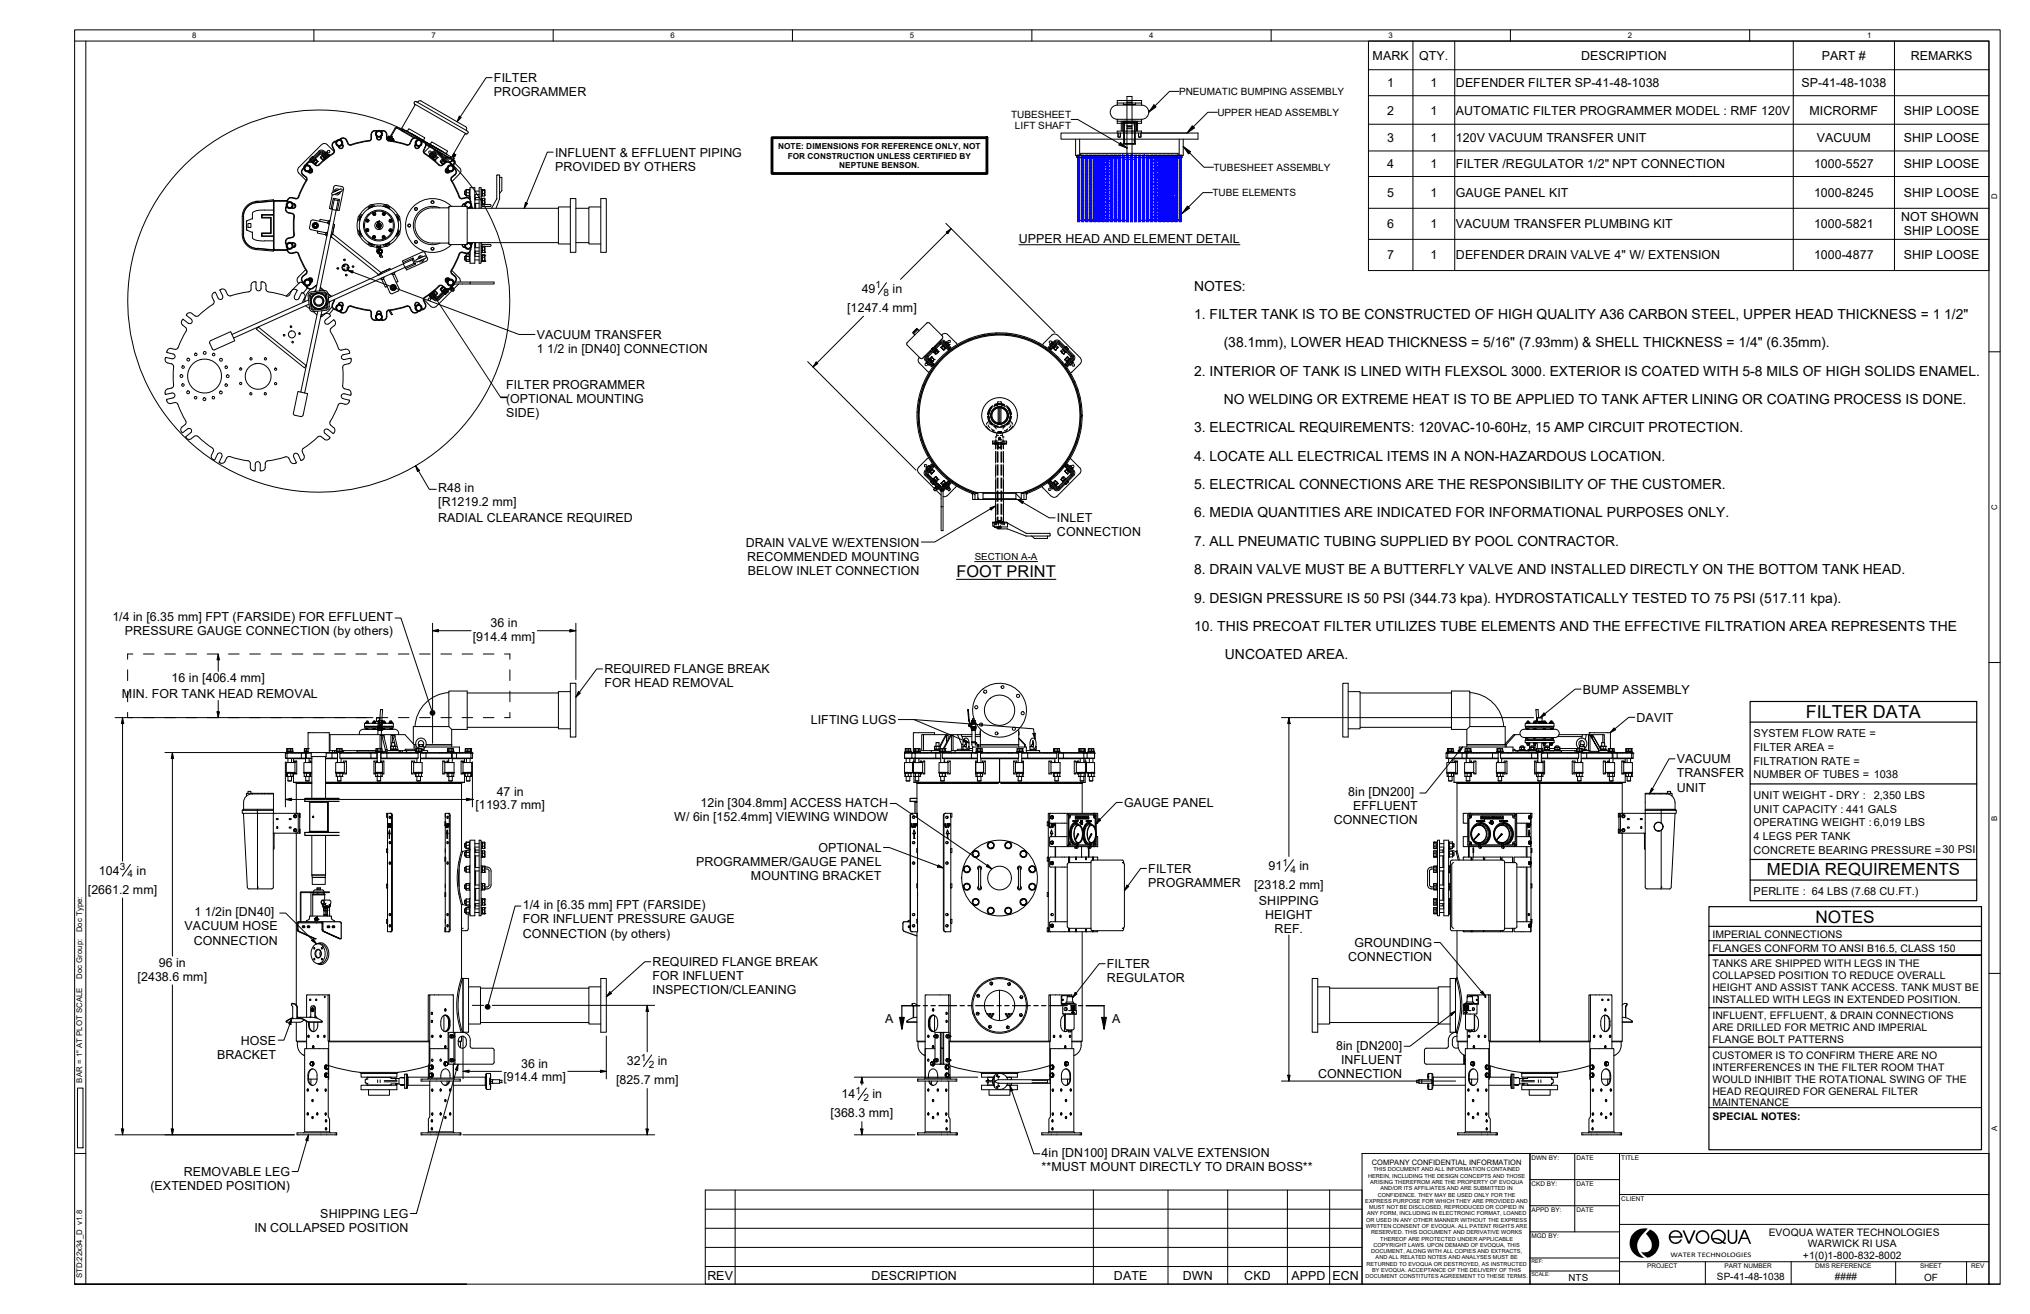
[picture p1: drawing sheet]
<svg xmlns="http://www.w3.org/2000/svg" width="432mm" height="279mm" viewBox="0 0 432 279" stroke-linecap="round" stroke-linejoin="round" font-family="sans-serif">
<defs><g id="words">
<text font-size="3.8" x="384.1" y="152.7">FILTER DATA</text>
<text font-size="3.7" x="386.1" y="196.2">NOTES</text>
<text font-size="3.6" x="375.8" y="186.2">MEDIA REQUIREMENTS</text>
<text font-size="3.5" x="203.5" y="122.6">FOOT PRINT</text>
<g font-size="3">
<text x="254" y="61.8">NOTES:</text>
<text x="254" y="67.8">1. FILTER TANK IS TO BE CONSTRUCTED OF HIGH QUALITY A36 CARBON STEEL, UPPER HEAD THICKNESS = 1 1/2&quot;</text>
<text x="260.3" y="73.8">(38.1mm), LOWER HEAD THICKNESS = 5/16&quot; (7.93mm) &amp; SHELL THICKNESS = 1/4&quot; (6.35mm).</text>
<text x="254" y="79.9">2. INTERIOR OF TANK IS LINED WITH FLEXSOL 3000. EXTERIOR IS COATED WITH 5-8 MILS OF HIGH SOLIDS ENAMEL.</text>
<text x="260.3" y="85.9">NO WELDING OR EXTREME HEAT IS TO BE APPLIED TO TANK AFTER LINING OR COATING PROCESS IS DONE.</text>
<text x="254" y="91.9">3. ELECTRICAL REQUIREMENTS: 120VAC-10-60Hz, 15 AMP CIRCUIT PROTECTION.</text>
<text x="254" y="98">4. LOCATE ALL ELECTRICAL ITEMS IN A NON-HAZARDOUS LOCATION.</text>
<text x="254" y="104">5. ELECTRICAL CONNECTIONS ARE THE RESPONSIBILITY OF THE CUSTOMER.</text>
<text x="254" y="110">6. MEDIA QUANTITIES ARE INDICATED FOR INFORMATIONAL PURPOSES ONLY.</text>
<text x="254" y="116.1">7. ALL PNEUMATIC TUBING SUPPLIED BY POOL CONTRACTOR.</text>
<text x="254" y="122.1">8. DRAIN VALVE MUST BE A BUTTERFLY VALVE AND INSTALLED DIRECTLY ON THE BOTTOM TANK HEAD.</text>
<text x="254" y="128.1">9. DESIGN PRESSURE IS 50 PSI (344.73 kpa). HYDROSTATICALLY TESTED TO 75 PSI (517.11 kpa).</text>
<text x="254" y="134.2">10. THIS PRECOAT FILTER UTILIZES TUBE ELEMENTS AND THE EFFECTIVE FILTRATION AREA REPRESENTS THE</text>
<text x="260.6" y="140.2">UNCOATED AREA.</text>
</g>
<g font-size="2.6">
<text x="105.1" y="17.5">FILTER</text>
<text x="292" y="12.7">MARK</text>
<text x="301.9" y="12.7">QTY.</text>
<text x="336.4" y="12.7">DESCRIPTION</text>
<text x="387.5" y="12.7">PART #</text>
<text x="406.4" y="12.7">REMARKS</text>
<text x="105.1" y="20.4">PROGRAMMER</text>
<text x="295.1" y="18.5">1</text>
<text x="304.3" y="18.5">1</text>
<text x="309.7" y="18.5">DEFENDER FILTER SP-41-48-1038</text>
<text x="383.2" y="18.5">SP-41-48-1038</text>
<text x="295.1" y="24.4">2</text>
<text x="304.3" y="24.4">1</text>
<text x="309.7" y="24.4">AUTOMATIC FILTER PROGRAMMER MODEL : RMF 120V</text>
<text x="384.9" y="24.4">MICRORMF</text>
<text x="405" y="24.4">SHIP LOOSE</text>
<text x="118.1" y="33.3">INFLUENT &amp; EFFLUENT PIPING</text>
<text x="295.1" y="30.2">3</text>
<text x="295.1" y="35.8">4</text>
<text x="304.3" y="30.2">1</text>
<text x="304.3" y="35.8">1</text>
<text x="309.7" y="30.2">120V VACUUM TRANSFER UNIT</text>
<text x="309.7" y="35.8">FILTER /REGULATOR 1/2&quot; NPT CONNECTION</text>
<text x="385.9" y="35.8">1000-5527</text>
<text x="386.4" y="30.2">VACUUM</text>
<text x="405" y="30.2">SHIP LOOSE</text>
<text x="405" y="35.8">SHIP LOOSE</text>
<text x="118.1" y="36.3">PROVIDED BY OTHERS</text>
<text x="295.1" y="41.8">5</text>
<text x="304.3" y="41.8">1</text>
<text x="309.7" y="41.8">GAUGE PANEL KIT</text>
<text x="385.9" y="41.8">1000-8245</text>
<text x="405" y="41.8">SHIP LOOSE</text>
<text x="404.4" y="47.1">NOT SHOWN</text>
<text x="216.7" y="51.6">UPPER HEAD AND ELEMENT DETAIL</text>
<text x="295.1" y="48.5">6</text>
<text x="304.3" y="48.5">1</text>
<text x="309.7" y="48.5">VACUUM TRANSFER PLUMBING KIT</text>
<text x="385.9" y="48.5">1000-5821</text>
<text x="405" y="50">SHIP LOOSE</text>
<text x="295.1" y="55.1">7</text>
<text x="304.3" y="55.1">1</text>
<text x="309.7" y="55.1">DEFENDER DRAIN VALVE 4&quot; W/ EXTENSION</text>
<text x="385.9" y="55.1">1000-4877</text>
<text x="405" y="55.1">SHIP LOOSE</text>
<text x="183.3" y="62.3">49</text>
<text x="189.9" y="62.3">in</text>
<text x="180.2" y="66.3">[1247.4 mm]</text>
<text x="114.2" y="72.1">VACUUM TRANSFER</text>
<text x="114.2" y="75.1">1</text>
<text x="116.4" y="75.1">1/2 in [DN40] CONNECTION</text>
<text x="107.7" y="82.7">FILTER PROGRAMMER</text>
<text x="107.7" y="85.6">(OPTIONAL MOUNTING</text>
<text x="107.7" y="88.6">SIDE)</text>
<text x="93.2" y="104.6">R48 in</text>
<text x="93.2" y="107.5">[R1219.2 mm]</text>
<text x="93.2" y="111">RADIAL CLEARANCE REQUIRED</text>
<text x="224.8" y="111.1">INLET</text>
<text x="158.6" y="116.2">DRAIN VALVE W/EXTENSION</text>
<text x="158.9" y="119.2">RECOMMENDED MOUNTING</text>
<text x="224.8" y="114">CONNECTION</text>
<text x="159.1" y="122.2">BELOW INLET CONNECTION</text>
<text x="23.9" y="132.1">1/4 in [6.35 mm] FPT (FARSIDE) FOR EFFLUENT</text>
<text x="26.5" y="135.1">PRESSURE GAUGE CONNECTION (by others)</text>
<text x="100.6" y="136.2">[914.4 mm]</text>
<text x="104.4" y="133.4">36 in</text>
<text x="128.6" y="143.2">REQUIRED FLANGE BREAK</text>
<text x="25.9" y="148.5">MIN. FOR TANK HEAD REMOVAL</text>
<text x="36.5" y="145">16 in [406.4 mm]</text>
<text x="128.6" y="146.1">FOR HEAD REMOVAL</text>
<text x="336.7" y="147.5">BUMP ASSEMBLY</text>
<text x="172.5" y="154">LIFTING LUGS</text>
<text x="348.1" y="153.5">DAVIT</text>
<text x="356.7" y="162.3">VACUUM</text>
<text x="356.7" y="165.3">TRANSFER</text>
<text x="101.2" y="172.1">[1193.7 mm]</text>
<text x="105.7" y="169.3">47 in</text>
<text x="149" y="171.5">12in [304.8mm] ACCESS HATCH</text>
<text x="239.1" y="171.6">GAUGE PANEL</text>
<text x="286.8" y="169.3">8in [DN200]</text>
<text x="287.8" y="172.3">EFFLUENT</text>
<text x="356.7" y="168.3">UNIT</text>
<text x="143.4" y="174.6">W/ 6in [152.4mm] VIEWING WINDOW</text>
<text x="283.7" y="175.3">CONNECTION</text>
<text x="21" y="186">104</text>
<text x="29.1" y="186">in</text>
<text x="148.1" y="184.2">PROGRAMMER/GAUGE PANEL</text>
<text x="174.1" y="181.2">OPTIONAL</text>
<text x="244.3" y="185.6">FILTER</text>
<text x="269.8" y="185">91</text>
<text x="276.4" y="185">in</text>
<text x="18.7" y="190">[2661.2 mm]</text>
<text x="159.7" y="187.2">MOUNTING BRACKET</text>
<text x="244.3" y="188.6">PROGRAMMER</text>
<text x="266.8" y="189">[2318.2 mm]</text>
<text x="39.3" y="197.8">VACUUM HOSE</text>
<text x="41.4" y="194.8">1</text>
<text x="43.6" y="194.8">1/2in [DN40]</text>
<text x="111.2" y="193.4">1/4 in [6.35 mm] FPT (FARSIDE)</text>
<text x="111.2" y="196.3">FOR INFLUENT PRESSURE GAUGE</text>
<text x="267.8" y="192.4">SHIPPING</text>
<text x="269.1" y="195.4">HEIGHT</text>
<text x="41.2" y="200.9">CONNECTION</text>
<text x="111.2" y="199.4">CONNECTION (by others)</text>
<text x="271.1" y="198.4">REF.</text>
<text x="288.1" y="201.4">GROUNDING</text>
<text x="29.3" y="208.5">[2438.6 mm]</text>
<text x="33.8" y="205.6">96 in</text>
<text x="138.8" y="205.4">REQUIRED FLANGE BREAK</text>
<text x="138.8" y="208.4">FOR INFLUENT</text>
<text x="235.5" y="205.9">FILTER</text>
<text x="235.5" y="208.9">REGULATOR</text>
<text x="286.8" y="204.3">CONNECTION</text>
<text x="138.8" y="211.4">INSPECTION/CLEANING</text>
<text x="188.3" y="217.5">A</text>
<text x="236.6" y="217.5">A</text>
<text x="46.2" y="225.1">BRACKET</text>
<text x="51.2" y="222.1">HOSE</text>
<text x="110.8" y="227">36 in</text>
<text x="133.3" y="226.5">32</text>
<text x="139.9" y="226.5">in</text>
<text x="284.2" y="223.2">8in [DN200]</text>
<text x="285.3" y="226.2">INFLUENT</text>
<text x="107.1" y="229.9">[914.4 mm]</text>
<text x="131" y="230.5">[825.7 mm]</text>
<text x="179" y="233.6">14</text>
<text x="185.6" y="233.6">in</text>
<text x="280.4" y="229.2">CONNECTION</text>
<text x="176.7" y="237.6">[368.3 mm]</text>
<text x="39.1" y="250.1">REMOVABLE LEG</text>
<text x="221.6" y="246">4in [DN100] DRAIN VALVE EXTENSION</text>
<text x="221.6" y="249">**MUST MOUNT DIRECTLY TO DRAIN BOSS**</text>
<text x="32" y="253.1">(EXTENDED POSITION)</text>
<text x="54.1" y="262">IN COLLAPSED POSITION</text>
<text x="68.1" y="259">SHIPPING LEG</text>
<text x="150.5" y="272.1">REV</text>
<text x="185.4" y="272.1">DESCRIPTION</text>
<text x="237" y="272.1">DATE</text>
<text x="251.6" y="272.1">DWN</text>
<text x="264.7" y="272.1">CKD</text>
<text x="274.7" y="272.1">APPD</text>
<text x="283.5" y="272.1">ECN</text>
</g>
<g font-size="2.3">
<text x="373" y="156.7">SYSTEM FLOW RATE =</text>
<text x="373" y="159.6">FILTER AREA =</text>
<text x="373" y="165.5">NUMBER OF TUBES = 1038</text>
<text x="373" y="162.6">FILTRATION RATE =</text>
<text x="373" y="169.9">UNIT WEIGHT - DRY :</text>
<text x="373" y="172.8">UNIT CAPACITY : 441 GALS</text>
<text x="398.6" y="169.9">2,350 LBS</text>
<text x="373" y="178.6">4 LEGS PER TANK</text>
<text x="373" y="175.7">OPERATING WEIGHT : 6,019 LBS</text>
<text x="373" y="181.5">CONCRETE BEARING PRESSURE =30 PSI</text>
<text x="373" y="190.3">PERLITE : 64 LBS (7.68 CU.FT.)</text>
</g>
<g font-size="2.2">
<text x="364.2" y="202.5">FLANGES CONFORM TO ANSI B16.5, CLASS 150</text>
<text x="364.2" y="199.4">IMPERIAL CONNECTIONS</text>
<text x="364.2" y="205.6">TANKS ARE SHIPPED WITH LEGS IN THE</text>
<text x="364.2" y="208.1">COLLAPSED POSITION TO REDUCE OVERALL</text>
<text x="364.2" y="210.6">HEIGHT AND ASSIST TANK ACCESS. TANK MUST BE</text>
<text x="364.2" y="213.2">INSTALLED WITH LEGS IN EXTENDED POSITION.</text>
<text x="364.2" y="216.8">INFLUENT, EFFLUENT, &amp; DRAIN CONNECTIONS</text>
<text x="364.2" y="219.3">ARE DRILLED FOR METRIC AND IMPERIAL</text>
<text x="364.2" y="221.8">FLANGE BOLT PATTERNS</text>
<text x="364.2" y="227.7">INTERFERENCES IN THE FILTER ROOM THAT</text>
<text x="364.2" y="225.1">CUSTOMER IS TO CONFIRM THERE ARE NO</text>
<text x="364.2" y="230.2">WOULD INHIBIT THE ROTATIONAL SWING OF THE</text>
<text x="364.2" y="232.7">HEAD REQUIRED FOR GENERAL FILTER</text>
<text x="364.2" y="238.3">SPECIAL NOTES:</text>
<text x="364.2" y="235.2">MAINTENANCE</text>
<text x="376.2" y="262.8">EVOQUA WATER TECHNOLOGIES</text>
<text x="383.5" y="267.7">+1(0)1-800-832-8002</text>
<text x="384.5" y="265.1">WARWICK RI USA</text>
</g>
<g font-size="2.1">
<text x="250.8" y="20.2">PNEUMATIC BUMPING ASSEMBLY</text>
<text x="215.1" y="25">TUBESHEET</text>
<text x="215.9" y="27.4">LIFT SHAFT</text>
<text x="259" y="24.6">UPPER HEAD ASSEMBLY</text>
<text x="257.9" y="41.7">TUBE ELEMENTS</text>
<text x="258.1" y="36.4">TUBESHEET ASSEMBLY</text>
<text x="186.2" y="61.3">1</text>
<text x="187.9" y="62.9">8</text>
<text x="207.3" y="119.1">SECTION A-A</text>
<text x="25.5" y="185">3</text>
<text x="272.8" y="184.1">1</text>
<text x="274.5" y="185.6">4</text>
<text x="27.1" y="186.6">4</text>
<text x="136.3" y="225.6">1</text>
<text x="138" y="227.1">2</text>
<text x="182" y="232.6">1</text>
<text x="183.7" y="234.2">2</text>
<text x="333.7" y="272.4">NTS</text>
<text x="365.2" y="272.2">SP-41-48-1038</text>
<text x="390.3" y="272.2">####</text>
<text x="409.3" y="272.3">OF</text>
</g>
<g font-size="1.7">
<text x="40.9" y="8.1">8</text>
<text x="91.8" y="8.1">7</text>
<text x="142.7" y="8.1">6</text>
<text x="193.5" y="8.1">5</text>
<text x="244.4" y="8.1">4</text>
<text x="295.4" y="8.1">3</text>
<text x="346.3" y="8.1">2</text>
<text x="397.2" y="8.1">1</text>
<text x="165.5" y="31.8">NOTE: DIMENSIONS FOR REFERENCE ONLY, NOT</text>
<text x="167.5" y="33.7">FOR CONSTRUCTION UNLESS CERTIFIED BY</text>
<text x="178.5" y="35.7">NEPTUNE BENSON.</text>
<text x="424.8" y="42.4" transform="rotate(-90 424.8 42.4)">D</text>
<text x="424.8" y="108.5" transform="rotate(-90 424.8 108.5)">C</text>
<text x="424.8" y="174.5" transform="rotate(-90 424.8 174.5)">B</text>
<text x="17.5" y="198.2" transform="rotate(-90 17.5 198.2)">Doc Type:</text>
<text x="17.5" y="208.2" transform="rotate(-90 17.5 208.2)">Doc Group:</text>
<text x="17.5" y="230.2" transform="rotate(-90 17.5 230.2)">BAR = 1&quot; AT PLOT SCALE</text>
<text x="424.8" y="240.6" transform="rotate(-90 424.8 240.6)">A</text>
<text x="17.5" y="271.8" transform="rotate(-90 17.5 271.8)">STD:22x34_D v1.8</text>
</g>
<text font-size="1.6" x="291.8" y="247.6">COMPANY CONFIDENTIAL INFORMATION</text>
<text font-size="1.5" x="355.3" y="267.2">WATER TECHNOLOGIES</text>
<g font-size="1.4">
<text x="325.8" y="246.7">DWN BY:</text>
<text x="335.3" y="246.7">DATE</text>
<text x="344.9" y="246.7">TITLE</text>
<text x="325.8" y="252.2">CKD BY:</text>
<text x="325.8" y="257.8">APPD BY:</text>
<text x="335.3" y="252.2">DATE</text>
<text x="335.3" y="257.8">DATE</text>
<text x="344.9" y="255.4">CLIENT</text>
<text x="325.8" y="263.3">MGD BY:</text>
<text x="350.4" y="269.7">PROJECT</text>
<text x="366.8" y="269.7">PART NUMBER</text>
<text x="386.1" y="269.7">DMS REFERENCE</text>
<text x="408.5" y="269.7">SHEET</text>
<text x="419.3" y="269.7">REV</text>
</g>
<g font-size="1.2">
<text x="291" y="250.4">HEREIN, INCLUDING THE DESIGN CONCEPTS AND THOSE</text>
<text x="291.5" y="251.7">ARISING THEREFROM ARE THE PROPERTY OF EVOQUA</text>
<text x="292.1" y="249.1">THIS DOCUMENT AND ALL INFORMATION CONTAINED</text>
<text x="290.4" y="255.8">EXPRESS PURPOSE FOR WHICH THEY ARE PROVIDED AND</text>
<text x="291.2" y="257.1">MUST NOT BE DISCLOSED, REPRODUCED OR COPIED IN</text>
<text x="293.1" y="254.4">CONFIDENCE. THEY MAY BE USED ONLY FOR THE</text>
<text x="293.7" y="253.1">AND/OR ITS AFFILIATES AND ARE SUBMITTED IN</text>
<text x="290.5" y="261.1">WRITTEN CONSENT OF EVOQUA. ALL PATENT RIGHTS ARE</text>
<text x="290.6" y="259.8">OR USED IN ANY OTHER MANNER WITHOUT THE EXPRESS</text>
<text x="290.8" y="258.4">ANY FORM, INCLUDING IN ELECTRONIC FORMAT, LOANED</text>
<text x="291.7" y="262.5">RESERVED. THIS DOCUMENT AND DERIVATIVE WORKS</text>
<text x="293.6" y="263.8">THEREOF ARE PROTECTED UNDER APPLICABLE</text>
<text x="290.7" y="269.1">RETURNED TO EVOQUA OR DESTROYED, AS INSTRUCTED</text>
<text x="291.7" y="266.5">DOCUMENT, ALONG WITH ALL COPIES AND EXTRACTS,</text>
<text x="292.2" y="265.1">COPYRIGHT LAWS. UPON DEMAND OF EVOQUA, THIS</text>
<text x="292.6" y="267.8">AND ALL RELATED NOTES AND ANALYSES MUST BE</text>
<text x="290.4" y="271.8">DOCUMENT CONSTITUTES AGREEMENT TO THESE TERMS.</text>
<text x="291.9" y="270.5">BY EVOQUA. ACCEPTANCE OF THE DELIVERY OF THIS</text>
</g>
<g font-size="1.1">
<text x="325.8" y="268.6">REF:</text>
<text x="325.8" y="271.4">SCALE:</text>
</g>
</g></defs>
<!-- layer: Hatch -->
<g fill="none" stroke="#000" stroke-width=".21">
<path d="M194.7 70.1l.1 .1M198 76.7l-.1 .2M198.6 77.6l-.1 .1M200.2 73l-.1 .2M201.5 73.9l-.1 .2M202.1 74.2l-.2 .1M206.4 71.9l-.4 .4M209.5 71.1l-.3 .2M212 70.8l-.2 .2M214.2 70.8l-.2 .3M216.2 71.1l-.2 .2M217.9 71.6l-.2 .2"/>
<path d="M219.6 72.2l-.2 .2M221.1 73l-.2 .1M222.4 73.8l-.1 .2M223.4 74.2l-.2 .1M223.5 74.1l.1 .2M223.7 74.8l-.1 .1M224.7 73l.1 .2M224.9 75.8l-.1 .2M226 77l-.1 .2M226.7 77.6l-.1 .1M227 78.3l-.2 .1M227 76.9l.1 .2"/>
<path d="M227.9 79.6l-.2 .2M195.3 87.5l-.2 .2M195.3 89.7l-.2 .2M195.6 91.7l-.2 .2M195.6 84.9l-.3 .3M196.1 93.5l-.2 .2M196.6 81.7l-.4 .4M196.7 95.1l-.2 .2M197.4 96.6l-.2 .2M197.7 99.9l.2 .1M198.2 98l-.1 .2M198.6 98.9l-.1 .1"/>
<path d="M199.2 99.3l-.2 .2M226.7 99h-.1M226.8 99.2l-.2 .1M226.9 98.6l-1.8 1.7M228.6 81.1l-.2 .2M229.2 93.9l-.3 .4M229.3 82.7l-.2 .2M229.7 84.5l-.1 .2M229.9 91l-.2 .3M230.1 86.4l-.2 .2M230.2 88.6l-.3 .2M197.4 101.1l-.1 .2"/>
<path d="M198.5 102.2l-.1 .2M198.6 102.3l.7 .4M199.6 103.3l-.1 .2M200.2 100.5l-.1 .1M200.5 103.4l.2 .1M201.4 101.6l-.1 .1M201.7 102.2l.2 .2M202.1 102.4h.1M202.7 102.6l-.2 .1M204.1 103.4l-.2 .2M205.5 104.2l-.1 .1M206.9 105.1v.1"/>
<path d="M207 104.8l.4 .5M208 105.9l.3 .3M216.1 105l1.1 1.1M218.1 104.7l.2 .3M218.4 105l-.1 .1M218.6 104.6l-.3 .3M223.3 102.3l-.1 .1M223.9 102.6l-.2 .1M224.5 100.9l-1.6 1.7M227.9 100.4l-.2 .1"/>
</g>
<!-- layer: Visible (ANSI) -->
<g fill="none" stroke="#000" stroke-width=".21">
<path d="M61 159.9v-.2h1.2v.2M61.1 159.7h.1M61.1 159.2l1.2 .1M61.1 159.2h-.1M61.2 159.3v.4M61.8 159.3h.5M61.8 159.3h-.8v.4h.8M61.8 159.3v.4h.5v-.4M62.2 159.7h.1M64.8 159.7h.7h-.5M64.8 159.7v.2v-.2M64.8 159.7h.1"/>
<path d="M64.8 159.2v.5M64.8 159.2v.7M65 159.2h.5M65 159.2h-.2M65.2 159.3v.4M65.5 159.9h-.9v.1M65.5 159.2h.1M65.5 155.8h.1M65.5 155.8h4.5v4.2M65.5 155.8v4.2M70 159.6h1.6M70 156.2h.2v3.4"/>
<path d="M70.2 156.2h15.9l2 2.1v1M70.7 159.6l-.1 .5 .1 1.2M71.2 159.6v.4M71.6 159.7h1.2h-1.3v.2M71.6 159.7h.1M71.6 159.2l1.2 .1M71.6 159.2v.1M71.6 159.2h.1M71.6 159.2h1.1M71.6 159.2v.5M71.7 159.3v.6M72.3 159.3v.4"/>
<path d="M72.7 159.7h.1M72.7 159.2l.1 .1M72.7 159.2h.1M72.8 159.6h7.2M72.8 159.3v.6M73.1 159.6v.4M76.1 159.6h.1M77.6 154.7h2.7M77.6 154.7l.3 .3M77.6 159.6h.1M77.8 153.8h.7M77.9 153.6v.1"/>
<path d="M77.9 155h.3M77.9 153.7h.5M77.9 153.7h.1M77.9 153.6h.5M77.9 153.6h.1M77.9 155h.2M77.9 155h1.6M77.9 155h.1M77.9 154.9v.1M77.9 154.9l.1 .1M78 154.4v.1M78 153.6v-.3h.3v.3"/>
<path d="M78 155h.3h-.1M78 153.6v.1M78.3 154.5h1.1M78.3 154.4v.1M78.3 155l-.1 .1M78.3 153.6v.1M78.3 159.6h.1M78.4 153.7h.1M78.4 153.6h.1M78.4 153.6v.1M79.2 153.8h.7M79.3 153.7h.6"/>
<path d="M79.3 153.7h.1M79.3 153.6h.5M79.3 153.6h.1M79.3 153.6v.1M79.3 155h.6zM79.3 155h.1M79.4 154.4v.1M79.5 155h.1M79.5 155h.3M79.7 154.5h.6M79.7 154.4v.1M79.7 153.3v.1"/>
<path d="M79.7 153.3h-.3v.4M79.7 153.3v.4M79.8 153.6h.1M79.8 155h.1M79.8 159.6h.1M79.9 153.7h-.1M79.9 153.6v.1M79.9 155h.5M80 159.6h-4.1v.4l5.4-.1v.1M80 159.7h1.2M80 159.3v.6M80 159.7h.1"/>
<path d="M80 159.2h1.2M80 159.2h.1M80.1 152.7h.7M80.3 154.6v.2l1 .1v-.2M80.3 154.6l1 .1M80.3 155.2h.2M80.3 155.2h.1M80.3 154.5h-2.7v.2M80.3 159.7l.1 .2M80.3 159.3v.4M80.4 155.2h.1M80.4 154.8h.1"/>
<path d="M80.4 154.8l-.1 .4M80.4 154.4l-.1 .2M80.4 154.4l.2 .1M80.4 155.1h-3.1a.87 .87 0 0 0-.8 1.1M80.4 159.7h.1M80.4 154.4h.2M80.4 154.4h.1M80.4 155.3v.9M80.4 155.2l.8 .1-.1 .9M80.4 155.2h.2M80.4 153.9h.3M80.5 154.8h.2"/>
<path d="M80.5 153.6h.1M80.5 153.3h.1M80.5 153.3h.3M80.5 153.3v.3M80.5 153.4h-.8M80.5 155.2h.1M80.5 153.6l-.1 .8M80.5 153.6h.3M80.5 154.8v.4M80.6 153.6h.2M80.6 153.3h.2M80.6 153.3v.3"/>
<path d="M80.6 155.2h.4M80.6 154.5h.1M80.6 154.4v.1M80.7 153.9l-.1 .5M80.7 153.9h.1M80.7 153.8v.1M80.7 153.8h-3.2v.6h2.9M80.7 153.7l-.1 .8M80.7 153.7v.1M80.7 154.8l.5 .1M80.7 154.5h.1M80.7 154.4v.1"/>
<path d="M80.7 154.4v-.7l.4 .1v.8l-.4-.1M80.7 153.2h.1M80.7 152.9v.3zM80.7 152.9h.1M80.7 154.1v.2M80.8 153.6h.1M80.8 153.2l-.3 .1M80.8 153.2v.1M80.8 153.2h.1M80.8 153.3l-.1 1.1M80.8 153.3l-.1 .4M80.8 153.3h.4"/>
<path d="M80.8 152.6h-.7v.8M80.8 154.8v.4M80.8 159.2v-2.8h.4v2.8M80.9 154.4l-.1-.3 .1 .3M80.9 154.4h.1M80.9 154.1l-.1 .1 .1 .2M80.9 154.1h.1M80.9 154.1h-.1h.1M80.9 154.1l.2 .2-.2 .1M80.9 150.9l-.1 2.3M80.9 150.9h.1M81 155.2l.2 .1"/>
<path d="M81 150.9h.3M81 159.3v.4M81.1 154.5h.1M81.1 154.5h.4M81.1 154.4l.2 .1M81.1 153.9h.1M81.1 153.9v.6M81.1 153.9l.2 .1M81.1 153.8h.2M81.1 159.2l.1 .1v.4h-1M81.1 159.2h-1.1M81.2 154.9l-.1 .3"/>
<path d="M81.2 153.7h.1zM81.2 159.7h.1M81.2 153.3h.1M81.2 153.3l-.1 .5M81.2 156.4h.1M81.2 155.3h.1M81.2 154.9h.1M81.2 153.2l.1 .1M81.2 159.7v.2M81.2 156.4h.4l.8 3h-.4zM81.2 155h.1M81.2 154.9v.4"/>
<path d="M81.2 153.3v.4M81.2 155.1h2.7a.87 .87 0 0 1 .9 1.1M81.3 154.5v.2M81.3 153.8h2.4v.6h-2.4M81.3 153.7v.3M81.3 153.7h.1M81.3 153.3h.1M81.3 153.7l.6 .1M81.3 154v.5M81.3 155h.6zM81.3 154.5h2.3v.2h-2.3M81.3 153.3v.4"/>
<path d="M81.3 153.7h.6M81.3 153.6h.5M81.3 153.4h.2M81.4 150.9h.1M81.4 151h.1M81.4 155h.1M81.4 153.7h.1M81.4 153.6h.5M81.4 153.6h.1M81.4 150.9l-.2 2.4M81.4 153.6v.1M81.5 153.4h.1"/>
<path d="M81.5 154.4v.1M81.6 156.4h.1v.4M81.7 153.6v.1M81.7 154.9l.1 .1zM81.8 154.5h1.1M81.8 155h.1M81.8 154.4v.1M81.8 153.3v.3M81.8 153.3h-.3v.3M81.8 153.6h.1M81.9 155h.1M81.9 153.7h.1"/>
<path d="M81.9 153.6h.1M81.9 153.6v.1M81.9 153.7l.1 .1M82 159.4v.4M82.4 159.6h4.1M82.4 159.4v.4h-1.2M82.7 153.8h.7M82.8 153.6h.1M82.8 153.6v.1M82.8 153.7h.1M82.8 153.6h.5M82.9 155h.3"/>
<path d="M82.9 155l.1 .1M82.9 154.4v.1M82.9 153.6h.3M82.9 153.6v-.3h.3v.3M83.1 153.6v.1M83.1 159.3h.5v.2M83.1 159.3h.1M83.1 159.3v.2M83.1 158.7h.1M83.1 158.7h1.1M83.2 154.4v.1M83.2 153.6h.1"/>
<path d="M83.2 153.3v.3M83.3 154.9h.1M83.3 154.9v.1M83.3 155h-1.9M83.3 155h-.2M83.3 155h.1M83.3 155h-.3M83.3 153.7h.1M83.3 153.7h-.5M83.3 153.7v-.1v.1M83.3 153.6h.1M83.3 158.7v-.8h.6v.8"/>
<path d="M83.3 157.9h.6M83.3 153.6v.1M83.5 156.4h.4l.8 3h-.4v.2v-.1h-1.3v.1M83.5 157.9v-1.5h-.3v2.3M83.5 156.4l.4 1.5M83.6 154.7l-.3 .3M83.6 159.3h.6M83.7 158.7v.6M83.7 159.3v.2M83.9 156.4h.1v.4M83.9 158.1l.2 .6M84.2 159l.1 .4"/>
<path d="M84.2 159.3h.1M84.2 159.3v.2M84.2 158.7v.6M84.2 158.7h-1.1v.6h1.1M84.2 158.7h.1M84.7 159.4v.2M84.9 159.6v.4h.3v-.4h-.1M85.1 159.6h-.2M85.6 159.6v.4M86.2 159.3l.1 .3h-.1zM86.2 159.3h1.9l.3 .3M88.1 158.8h.5"/>
<path d="M88.1 158.4h.4M88.4 159.9v-.2h1.3v.2M88.5 159.6h-2v.4M88.5 159.7h.1M88.5 159.2h1.1M88.5 159.2v.5v-.4M88.5 159.2h.1M88.9 159.1v.1M89 158.4h.2M89.1 159.7v.2M89.1 159.3v.4M89.1 159.7h.1"/>
<path d="M89.1 158.8h1.1M89.2 158.7v-.4h.7v.4M89.3 158.7h.6M89.6 159.7h.1M89.6 159.2h.1M89.6 159.6h1.4v.4M89.6 159.5h.6v.1M89.6 159.3v.4h-1.1M89.7 159.3v.2M89.9 158.4h.2M89.9 158.7l.2-.3v-.6l-.3-.3h-.4l-.4 .5v.4l.3 .3-.2 .1a.21 .21 0 0 1-.1 .3 .21 .21 0 0 1-.3-.2 1.18 1.18 0 0 1 .1-1.7 1.18 1.18 0 0 1 1.7 .2 1.18 1.18 0 0 1-.3 1.7M89.9 158.7l.3 .1v.5h-.6"/>
<path d="M90.1 159.3v.2M90.4 158.8h7.3v1.2M90.6 158.4h5.5M95.2 159.9v-.2h1.3v.2M95.2 159.3h1.3M95.3 159.7h.1M95.5 159.3v.4h-.3v-.5l1.3 .1M95.5 154.5h-7.6v3.7M95.5 146.9h3.9v8.2h-3.3l-.6-.6zM95.5 147.3a7.6 7.6 0 0 0-7.2 7.2M96.1 155.1v3.7M96.1 159.3v.6"/>
<path d="M96.1 159.7l.1 .2M96.4 159.7h.1M96.5 159.3v.4h-1M99 159.9v-.2h1.2v.2M99 159.3v.4h.5v-.4M99 159.2h1.2M99 159.7h.1M99 159.2v.5M99 159.2v.1M99 159.2h.1M99.4 154.7h19.4M99.4 147.4h19.4"/>
<path d="M100.1 159.7v.2M100.1 159.7h.1M100.1 159.2l.1 .5h-.7M100.1 159.2h.1M100.1 159.2l-1.1 .1M100.1 159.2v.7M100.2 159.3h.1M100.2 159.3v.4M121.3 147.1h-2.5v7.9h2.5M121.3 145.3h1.2v11.4h-1.2zM192.5 159.9v-.2h1.2v.2M192.6 159.7h.6"/>
<path d="M192.6 159.7h.1M192.6 159.2l.6 .1M192.6 159.2v.5M192.6 159.2h.1M192.6 159.2h1.1M192.6 159.3v.4M193.2 159.3v.4h.5M193.7 159.7h.1M193.7 159.2l-.5 .1M193.7 159.2v.5M194.4 159.9v-.2v.2M194.4 159.7h.1"/>
<path d="M194.4 159.3h1M194.4 159.3v.6M194.4 159.3h1.3M194.5 159.7h.1M194.6 159.7h.8M194.8 159.3v.4M195.4 159.3h.3M195.4 159.3v.4h.3h-1.3M195.6 159.7h.1M195.7 159.3v.6M196.4 159.6v-3.4h-.3v3.4h3.8M196.4 156.2h7.3"/>
<path d="M198.1 159.6v.4M198.8 158.7v.6M198.8 156.2v-.4h-4.5v4.2M198.9 159.3h-.1h1.1M199.1 158.7v-.8h.6v.8M199.1 157.9h.6M199.1 158.7v.6M199.7 158.7v.6M199.9 159.3h.1M199.9 158.7l1.2-2.3h.2l-1.3 2.3M199.9 158.7h-1.1h1.2M199.9 158.7h.1"/>
<path d="M199.9 159.7h.1M199.9 159.7v.2v-.2M199.9 159.5h-1.1v.1M199.9 159.3h-1v.2M199.9 159.3v.4M199.9 159.2l1.1 .1M199.9 159.2h.1M199.9 159.2h1.1M200 158.7v.5M200.2 159.7h.8M200.4 159.3v.4M200.6 159.2l1.6-2.8h.1l-1.5 2.8"/>
<path d="M201 159.7h.1M201 159.3v.4M201 159.2v.1M201 159.2h.1M201 159.2l.1 .7M201.1 159.7h-1.3v.2M201.3 156.4h.1M201.7 157.3v-.9h-.4v1.5M202.3 156.4h.4v3.2h-.3v-3.2M202.5 159.6l-.2 .2h-1.2M202.7 159.6h.4M204.4 156.2h2.3"/>
<path d="M204.6 158.3l-.2 1.3M204.6 156.6h2.1M204.8 158.8v.5h1.4v-.5M204.8 158.8h.7M204.9 159.6v-.1h1.2v.1M204.9 159.3v.2v-.2M204.9 159.3h-1.2l-.2 .3M204.9 157.4l-.5-1.2h-.7l.9 2.1h.3M205 159.3v.2M205.1 158.7h.4M205.1 158.7l-.3 .1M205.4 157.4l.2 .7v.5a.3 .3 0 0 0 .1 .5 .3 .3 0 0 0 .4-.4v-.9a.64 .64 0 0 0-.6-.9 .64 .64 0 0 0-.6 .8v1"/>
<path d="M205.5 157.5l-.1 .8M205.6 158.3h-.4v.4M205.8 150.9h.1M205.9 150.9h.1M206 150.9h.1M206 150.9l.1 2.4-.3-2.4M206 150.9h-.1M206 154.4h.2M206 154.1v.3zM206 154.1h.2M206 159.3v.2M206.1 153.2v.1"/>
<path d="M206.1 158.8h.1M206.1 158.7l.1 .1M206.1 153.3l.1 .4M206.1 153.3h.1M206.1 153.3l.2 .5M206.2 153.3l.2 1.2M206.2 159.2h.7M206.2 153.2v.1M206.2 154.4h.1M206.2 154.3h.1M206.2 154.2l.1 .1zM206.2 154.2h.1"/>
<path d="M206.2 154.1v.3M206.2 154.1h.1M206.2 154.4l.1 .1M206.2 154.1v-.4l.1 .7 .1 .2M206.3 154.5h.1M206.3 154.5h.3h-.2M206.3 154.4h.3M206.3 154.1h.3M206.6 154.7h1M206.6 154.5l-.2 .1M206.6 154.6h1M206.6 154.5h.1"/>
<path d="M206.6 154.5v.2M206.6 154.4v.1M206.6 154.1v.3M206.6 153.9v.6M206.6 153.9v.2M206.6 155.2h.1M206.6 154.8v.4M206.6 154.8h.1M206.6 153.6l.1 .1M206.7 153.3h.1M206.6 153.3v.3M206.7 157.8l.1 .2 .7-.1"/>
<path d="M206.7 155.2h.1M206.7 154.5h.9M206.7 153.6v.1M206.7 153.8h.1M206.7 153.7l-.1 .2M206.7 153.7v.1M206.7 158l.1 .5 .1 .3M206.7 157.7h.8M206.7 155.3h.8M206.7 155.3h.1M206.7 155.2l.3 .1zM206.7 154.4h.8"/>
<path d="M206.7 154.4v.1M206.7 153.9v.5M206.7 153.8l-.1 .1M206.7 153.7h.2zM206.7 153.3h.2zM206.7 153.2v.1M206.8 153.8h.1M206.8 153.3v.4M206.9 154.9l-.1 .3M206.9 152.9v.3zM206.9 152.9h.3M206.9 153.2h-.2h.6"/>
<path d="M206.9 159.6h-3.8v.4M206.9 153.7h.4zM206.9 153.3h.4zM207 155.3h.3zM207.1 154.9h.1M207.1 154.9v.3M207.1 153.3v.4M207.3 153.7h.2zM207.3 153.3h.1M207.3 153.2h.1M207.3 153.2h-.4M207.4 154.9l.1 2.9h-.8v-2.5"/>
<path d="M207.4 153.4v.3M207.5 158v.4h.4M207.5 156.6h1M207.5 156.2h1M207.5 155.2h.1M207.5 153.8l-.8 .1h.8M207.5 153.7v.7M207.5 153.7h.1M207.5 157.9h.1M207.5 157.9l.5 .4M207.5 157.8v.1M207.5 153.6v.1"/>
<path d="M207.5 154.8v.4l-.2 .1 .2-.1M207.5 154.4l.1 .2M207.6 154.6v.2l-.2 .1-.8-.1v-.1M207.6 159.7h1.3v.2M207.7 159.2l1.2 .1M207.7 159.7h.1M207.9 159.3v.6v-.2M208 158.3h.1M208 158.3l-.1 .5M208.2 158.4v.4M208.5 158.4l-.4-.1v.5M208.5 159.3v.4"/>
<path d="M208.6 155.5v.9M208.8 159.7h.1M208.9 153.8v.5M208.9 159.3l-1.2-.1-.1 .7M208.9 159.3v.4h-1.1M216.3 159.7h1.3h-1M216.3 159.3v.6M216.4 159.7h.1M216.4 159.2h1.1M216.4 159.2h.1M216.7 155.5v.9M216.7 155v3.4h-8.2v-3.4"/>
<path d="M216.7 158.8v-.4h-8.2v.4M216.7 157.1l1.2 1.2h.2M216.7 156.9l1.4 1.4v.5M216.8 159.3v.6M216.9 159.7v.2M217.4 159.3v.4M217.5 159.7h.1M217.5 159.2h.1M217.5 159.2l.1 .7M217.5 159.2h-1.1M217.9 158.3v.5M218.3 159.6h2.8v.4"/>
<path d="M218.3 159.5l.1 .1M219.1 158.8v.5h1.3v-.5M219.1 158.8h.6M219.1 159.6v-.1h1.3v.1M219.2 159.3v.2v-.2M219.2 159.3v.2M219.4 158.7h.3M219.4 158.7l-.3 .1M219.7 157.4l.1 .4v.8a.31 .31 0 0 0 .2 .5 .31 .31 0 0 0 .3-.4v-.9a.64 .64 0 0 0-.5-.9 .64 .64 0 0 0-.7 .8l.1 1M219.7 157.5l-.1 .8M219.8 158.3h-.4v.4M220.3 159.3v.2"/>
<path d="M220.3 158.8h.1M220.3 158.7l.1 .1M224.1 159.9v-.2h1.3v.2M224.2 159.7h.1M224.2 159.2h1.1M224.2 159.2h.1M224.2 159.2l-.1 .5h.2v-.4M224.9 159.7l.1 .2M224.9 159.7h.1M224.9 159.3v.4M225.3 159.7h.1M225.3 159.2h.1"/>
<path d="M225.4 159.3v.4h-1.1M229.5 159.9v-.2h1h.3v.2M229.5 159.3v.4M229.5 159.3v.4h.4v-.4M229.5 159.3h.1M229.6 159.2l-.1 .1M229.6 159.7h.1M229.6 159.2h1.1M230.5 159.7l.1 .2M230.6 159.3v.4M230.7 159.2l.1 .1M230.7 159.2l-1.2 .1"/>
<path d="M230.7 159.7h.1M230.8 159.3v.4h-.9M230.8 159.3v.4M231.5 159.9v-.2h1.2v.2M231.5 159.7h.1M231.5 159.2l.1 .5M231.5 159.2h.1M231.5 159.2l.1 .1M231.5 159.2h1.1M231.6 159.3v.4h.6v-.4M232.6 159.7h.1M232.6 159.7l.1 .2"/>
<path d="M232.6 159.2l-1 .1M232.6 159.2h.1M232.7 159.3v.4h-.5M285.6 145.3h1.2v11.4h-1.2zM286.8 147.1h2.5v7.9h-2.5M289.3 154.7h19.4M289.3 147.4h19.4M307.9 159.9v-.2h1.2v.2M307.9 159.7h.1M308.1 159.3v.4M308.7 159.3h.4M308.7 159.3h-.8v.4h.8"/>
<path d="M308.7 159.3v.4h.4v-.4M308.7 146.9h3.9v7.6l-.6 .6h-3.3zM309.1 159.7h.1M309.1 159.2h-1.2M309.1 159.2h.1M309.1 159.2v.1M311.6 159.3v.4h1.1M311.7 159.9v-.2v.2M311.7 159.9v-.2h1.2v.2M311.7 159.7h.1M312.1 159.3v.4M312.6 147.3a7.6 7.6 0 0 1 7.2 7.2"/>
<path d="M312.6 154.5h7.6v3.9h-8.2v-3.3M312.7 159.3h.2v.4h-.2zM312.8 159.7h.1M312.8 159.2l-1.2 .1h1.1M312.8 159.2h.1M318.4 159.7h1.2h-1.1M318.5 159.7h.1M318.5 159.2l1.1 .1M318.5 159.2l-.1 .7M318.5 159.2h.1M318.5 159.2h1.1M318.6 159.3v.6"/>
<path d="M318.6 159.7v.2M319.2 159.3v.4M319.6 159.7h.1M319.6 159.2v.1M319.6 159.2h.1M319.6 159.3l.1 .6M320.2 158.4v.4M320.2 158.2l1.7-2h.4l-1.9 2.1v.5M320.4 158.3l-8.4 .1v.4M321.8 159.6h.7v.4M321.8 159.3h.4l.1 .3M322.3 156.2h1"/>
<path d="M322.5 159.6h.5M323 159.6h1.5M323.3 158.9v.5M323.3 159.5v-.1h.9v.1M323.3 159.4h.9M323.3 159.4h.1M323.3 158.9h.9M323.3 158.9h.1M323.5 158.9v-.3h.5v.3M323.6 155.3l.6-.2h6.6a.87 .87 0 0 1 .9 .8 .87 .87 0 0 1-.9 .9h-6.6a.87 .87 0 0 1-.8-.5 .87 .87 0 0 1 .2-1zM323.6 158.9v.5M324.1 159.4h.1"/>
<path d="M324.1 159.4v.1M324.1 158.9v.5M324.2 158.9v.5M324.2 159.4h.1M324.2 158.9h.1M324.4 153.8h6.2v.6h-6.2zM324.5 157.4l-.1 .1M324.5 159.6h.6M324.5 157.1v.2h6v-.2M324.5 157.1h6M324.5 154.7v-.2h6v.2M324.5 154.7h6"/>
<path d="M324.5 154.7l.3 .3M324.6 159.6h.1M324.7 157.9h.6M324.7 153.8h.6M324.7 158l.1 .2h.5M324.7 153.6v.1M324.8 158.1v.1M324.8 158h.5M324.8 158h.1M324.8 156.8v.1M324.8 153.7h.5M324.8 153.7h.1"/>
<path d="M324.8 153.6h.5M324.8 153.6h.1M324.8 155h.1M324.8 156.9l-.3 .2M324.8 156.9h.1M324.8 158.2h.5M324.9 158.2v.3h.3v-.3M324.9 157.3v.1M324.9 156.9h-.1M324.9 156.9h.1M324.9 155h.3h-.3M324.9 155h.1"/>
<path d="M324.9 154.4v.1M324.9 153.6v-.3h.3v.3M324.9 158v.1M324.9 153.6v.1M325.1 159.6h.1M325.1 159.3l.1 .3zM325.1 159.3h.3M325.1 156.8l-.3 .1M325.1 156.8h.1h-.3M325.2 159.6h.1M325.2 157.3v.1M325.2 157.4h1.1"/>
<path d="M325.2 154.5h1.1M325.2 154.4v.1M325.2 155l-.1 .1M325.2 159.6h1.5M325.2 158l.1 .2M325.2 153.6v.1M325.3 158v.2M325.3 158h.1M325.3 153.7h.1M325.3 153.6v.1M325.3 153.6h.1M325.3 156.8h-.2"/>
<path d="M325.4 157.9v1.6M325.4 159.4h1.1M325.4 159.4h.1M325.4 158.9h1.1M325.4 158.9v.5M325.7 159.4v-.8h.5v.8M326.1 157.9v.1M326.1 153.8h.7M326.2 158.1h.5M326.2 158v.1M326.2 153.7h.5M326.2 153.7h.1"/>
<path d="M326.2 153.6h.4M326.2 153.6h.1M326.2 153.6v.1M326.2 156.8l.2 .1M326.2 156.8l.1 .1M326.2 156.9h.2M326.2 156.9h.1M326.2 156.8v.1M326.2 153.6h.5M326.2 155h.1M326.3 154.9l.4 .1h-.5M326.3 154.9l-.1 .1"/>
<path d="M326.3 158v.1M326.3 153.6v.1M326.3 157.3v.1M326.3 154.4v.1M326.4 159.4h-.9v.1M326.4 159.4h.1M326.4 159.4v.1M326.4 156.9h.1M326.4 155h-1.6M326.4 155h.1M326.4 155h.3M326.5 159.4h-.1"/>
<path d="M326.5 158.9v.5M326.5 156.9h.1M326.5 158.5v1M326.6 158v.5h-.3v-.3M326.6 157.3v.1M326.6 157.4h1.8M326.6 154.5h1.8M326.6 154.4v.1M326.6 153.3v.1M326.6 153.3h-.3v.3M326.6 153.3v.4M326.6 153.4v.2"/>
<path d="M326.6 153.4h.1M326.6 153.4h1.2M326.6 158h-.4M326.6 158h.1M326.6 153.6h.1M326.7 158h.1M326.7 156.8h.1M326.7 153.6h.1M326.7 155h.1M326.7 156.8l-.4 .1M326.7 158v.1M326.7 153.7h.1"/>
<path d="M326.7 153.6v.1M326.7 150.9l.2 2.3M326.7 151h.1M326.7 150.9h.1M326.7 153.3v.1M326.7 155h3.2M326.8 157.9l-.6 .1M326.8 153.3h-.1M326.8 153.3l.1 .1M326.8 159.3v.4h1.3v.2M326.8 159.6h-4v.4l5.4-.1v.1M326.9 159.7v.2"/>
<path d="M326.9 152.9v.3M326.9 159.7h.1M327 152.7h1M327 152.7v.7M327 152.9l-.2 .4M327 153.3h-.3M327 157.9v1.3M327.1 150.9h.1M327.2 150.9l.1 1.7M327.2 150.9h-.5M327.2 159.3l.1 .6M327.3 159.7h.1"/>
<path d="M327.3 159.7v.2M327.6 153.5a.23 .23 0 0 0-.3-.1 .23 .23 0 0 0-.1 .3h.4M327.8 153.8h.1M327.8 153.5v.2M327.8 153.4h.1M327.9 153.8h.1M327.9 153.4h.1M327.9 153.4l-.1 .4M327.9 153.4h.4M327.9 153.4v.4M327.9 159.3v.4M327.9 157.9v1.3"/>
<path d="M328 152.7v.7M328 159.7h.1M328.1 159.2h-1.2l-.1 .1h1.3v.4h-1.1M328.1 157.9h.7M328.1 159.6h4v.4M328.2 155h.6zM328.2 156.8l.2 .1 .4-.1h-.3M328.2 156.8h.1M328.2 160h3.9M328.2 153.7l-.1-.1 .1-.1 .1 .2M328.2 158.1l.4 .1M328.2 158.1l.1 .1"/>
<path d="M328.2 158h.1M328.2 153.7h.1M328.2 153.7h.5M328.2 153.6h.5M328.2 153.6h.4M328.2 153.6v.1M328.2 155h.1M328.3 158.2h.1M328.3 159.6h1.5M328.3 158v.1M328.3 156.9h.4M328.3 153.4h.1"/>
<path d="M328.4 158.2v.3h.2v-.3M328.4 157.3v.1M328.4 154.4v.1M328.4 158.5v1M328.5 159.4h1M328.5 158.9v.5M328.6 159.4h.1M328.6 158.9h.9M328.6 158v.1M328.6 153.6v.1M328.6 159.5v-.1h.9v.1M328.6 157.3v.1"/>
<path d="M328.6 156.9h.1M328.6 157.4h1.2M328.6 154.5h1.2M328.6 154.9v.1M328.6 154.9h.1M328.6 154.4v.1M328.6 153.3l.1 .3M328.6 153.3h-.2v.3M328.6 153.3v.3M328.6 158.9v.5M328.6 153.6h.1M328.6 155h.1"/>
<path d="M328.7 155h.1M328.7 158.1l-.1 .1M328.7 158v.2h-.4M328.7 158h-.5v.1M328.7 158h.1M328.7 156.8v.1M328.7 153.7h.1M328.7 153.6h.1M328.7 153.6v.1M328.8 158.9v-.3h.5v.3M328.8 153.6h.1M328.8 153.7h-.1"/>
<path d="M328.8 153.6v.1M328.8 153.7l-.7 .1M329.2 158.9v.5M329.5 159.4h.1M329.5 158.9h.1M329.5 158.9h-1M329.5 158.9v.5M329.6 159.2h1.1M329.6 158v1.5M329.6 157.9l.7 .1M329.7 158.2h.1M329.7 158.1h.1"/>
<path d="M329.7 158h.5v.2M329.7 158h.1M329.7 158v.1M329.7 153.7h.1M329.7 153.6h.5M329.7 153.6h.1M329.7 153.6v.1M329.7 156.8l.5 .1M329.8 159.6h.7M329.8 155h.3M329.8 155l.1 .1M329.8 158.2h.4"/>
<path d="M329.8 158.2h.3M329.8 158.2v.3h.3v-.3M329.8 157.3v.1M329.8 153.6h.3M329.8 154.4v.1M329.8 153.6v-.3h.3v.3M329.9 156.8h-.1h.2M329.9 158v.1M329.9 156.9h.3M330 153.6v.1M330 156.8l.2 .1M330.1 158.2v.3"/>
<path d="M330.1 157.3v.1M330.1 153.6h.1M330.1 154.4v.1M330.1 153.3v.3M330.2 158.2h.1M330.2 156.8v.1M330.2 153.6v.1h-.5M330.2 155h-.3M330.2 155h.1M330.2 156.9h.1M330.2 156.9l.3 .2M330.2 155h-.2"/>
<path d="M330.2 158.1l-.1 .1M330.2 158v.2M330.2 158h.1M330.2 156.8h.1M330.2 153.7h.1M330.2 153.6v.1M330.2 153.6h.1M330.3 153.7l-.7 .1M330.5 159.6h1.4M330.5 154.7l-.3 .3M330.6 157.5l-6.1-.1v.5M330.6 157.5l-.1 .4h-6"/>
<path d="M330.7 159.4h.1M330.7 158.9v.5M330.7 159.5v-.1h1v.1M330.7 159.4h1M330.7 158.9h1M330.7 158.9h.1M330.9 158.9v-.3h.6v.3M331.2 158.9v.5M331.3 156.6h5.2M331.4 158.9h-.7M331.4 158.9h.3M331.6 156.2h5"/>
<path d="M331.7 159.4h.1M331.7 158.9v.5M331.7 158.9h.1M331.7 159.2h4.1M332 159.6h3.4M335 159.6v.4M335.3 159.9v-.2h1.3v.2M335.4 159.7h.1M335.4 159.3v.4v-.4M335.4 159.2h1.1M335.4 159.2v.1M335.4 159.2h.1"/>
<path d="M335.8 159.1v.1M335.9 159.7l.1 .2M336 159.3v.4M336 159.7h.1M336 159.7v.2M336 158.8h1.1M336.1 158.7l1 .1M336.1 158.7v-.4h.6v.4M336.3 157.5l-.1 .8M336.5 156.9l.1-.7h.8l-.2 1.1M336.5 159.7h.1M336.5 159.6h1.5v.4"/>
<path d="M336.5 159.5h.6v.1M336.5 159.3v.4h-1.1M336.5 159.2h.1M336.7 158.7l.3-.4-.1-.5-.3-.3h-.3l-.4 .5v.3l.2 .4h-.1a.27 .27 0 0 1-.2 .4 .27 .27 0 0 1-.3-.3 1.17 1.17 0 0 1 .3-1.6 1.17 1.17 0 0 1 1.6 .2 1.17 1.17 0 0 1-.2 1.6l-.1 .1M336.7 158.3h.3M337 159.3h.4l.3 .3M337 159.3v.2M337 159.3h.1M337 159.3l.2 .3M337.1 158.8v.5h-.6M337.4 156.2h3.5M337.9 159.6v-3.2h.3v3.2h-.2"/>
<path d="M338 155.8h.1M338 155.8h4.6v3.4M338 155.8v.4M338.2 156.4h.1M338.3 156.4l1.8 3zM338.4 156.5v-.1h.3v.6M338.7 156.4h.1l1.7 2.8M338.8 156.4l1.7 3M340 159.4v.4M340.1 159.6h2M340.1 159.4v.4h-1.8l-.2-.2M340.4 159.6v-.1h1.2v.1"/>
<path d="M340.5 159.5v-.2h1v.2M340.5 159.3h1M340.5 159.3h.1M340.5 158.7v.6M340.5 158.7h1M340.5 158.7h.8M340.5 158.7h.1M340.7 158.7v-.8h.6v.8M340.7 157.9h.6M340.9 157.9v-1.7h.4v1.7M341 158.7v.6M341.3 158.7h.2"/>
<path d="M341.5 159.3h.1M341.5 158.7h.1M341.6 158.7v.6M342.1 159.9v-.2h1.2v.2M342.2 159.7h.1M342.2 159.2l-.1 .5h.3v-.4M342.2 159.2l1.1 .1M342.2 159.2l-.1 .1M343 159.3v.6M343 159.7v.2M343.3 159.7h.1M343.3 159.3v.4h-.9"/>
<path d="M345.9 159.9v-.2h1.2v.2M345.9 159.3v.4M345.9 159.3v.4h.5v-.4M345.9 159.2h1.2M345.9 159.7h.1M345.9 159.2v.1M345.9 159.2h.1M347 159.3v.6l-.1-.2M347 159.7h.1M347 159.2l.1 .1M347 159.2h.1M347 159.2l-1.1 .1"/>
<path d="M347.1 159.3v.4h-.7M347.1 159.3h.1M347.1 159.3v.4M51.5 172.3v.6h3.2M51.8 172.9l.8 15.7 .4 .4M52.7 168.7v-.4h.7v.4M53.7 168.8h4.5M53.7 168.8h-.1a1.79 1.79 0 0 0-1.8 1.8v1.5M53.7 168.7h-1.2l-.1 .6M53.7 168.7h4.5v.1M53.7 168.7v.1M54.7 172.3v.6h3.5"/>
<path d="M54.7 172.3h3.5M54.8 172.9v15.7M54.8 172.1l-.1 .2M56.3 168.7v.1M58.1 172.9v15.8l-.3 .3h-4.7M58.2 172.9h5.5M58.2 172.1h-6.4l-.3 .2h3.2M58.2 168.8v4.1M58.3 177.2v3.4h-.2M58.8 174.1l.4 .1-.3 .1zM58.9 175.8l.2 .1-.1 .3zM60.7 161.2l3.5 .1"/>
<path d="M60.7 161.2h4.3M60.7 160.1h.3M60.7 160.1v1.1M60.9 164.2h1.8M60.9 164.2v.2h1.5v-.2l.4 .4M60.9 160l-.2 .1M60.9 160v-.1h1.5v.1M60.9 160h.3M61 164.4h.1M61 160.1h4M61.1 160.1h.1M61.1 160.1l.1 1.2"/>
<path d="M61.2 164.4v.7M61.2 160h3.4M61.2 160l-.1 .1M61.2 166h.8M61.2 165.1v.9M61.2 161.3v.8M61.5 175.9l.4 .1-.3 .1zM61.5 174.1l.4 .1-.3 .1zM61.8 164.4v.7M62 165.1v.9M62 161.3v.8M62.2 164.4h.1h-1.3l-.1 .7h1.4h-1.3"/>
<path d="M62.3 164.4v.7M62.4 166.3h3.9M62.4 161.3h2.6M62.4 161.3l.1 .8 .3-.3v.2M62.5 173.5a.3 .3 0 0 1 .5-.2 .3 .3 0 0 1-.1 .5 .3 .3 0 0 1-.4-.2M62.5 176.5a.3 .3 0 0 1 .5-.2 .3 .3 0 0 1-.1 .5 .3 .3 0 0 1-.4-.2M62.5 173.6h.1M62.5 173.5h.1M62.5 176.6h.1M62.5 176.5h.1M62.6 173.4v.2l.2 .2M62.6 173.4l.2-.1 .2 .2"/>
<path d="M62.6 176.4v.2l.2 .2M62.6 176.4l.2-.1 .2 .2M62.6 173.4v.4h.2M62.6 176.4v.4h.2M62.6 176.4l.4-.1v.1M62.6 162.1l.5-.3v2.8l-.5-.4M62.7 162.1h-1.8v2.1M62.7 164.2l.4 .4M62.7 162.1v2.1M62.8 164.4v.2l-.3-.4-.1 2.2h3.9M62.8 161.8l-.4 .3M62.8 166.4l.2 .2"/>
<path d="M63 173.5v.2l-.2 .1M63 176.5v.2l-.2 .1M63 173.5l-.1 .3h-.1M63 176.4v.3l-.2 .1M63 166.6v6.3l.2 .1 .2 .4v3.4l-.2 .3-.2 .1v36.5M63 166.6h3.3M63.1 161.8l-.4 .3M63.7 177.2v-.9h.1v.9h-5.7M63.7 172.9h.1v.9h-.1zM63.8 173.8v2.5M64.2 161.3h.8M64.2 160l-.1 .1v1.1l.1 .1"/>
<path d="M64.6 164.2h1.7M64.6 164.2v.2h1.5M64.6 160h.7M64.7 165.1h1.3zM64.7 164.4v.7M64.8 164.4h-.1M65 160v2.1M65 166h.8M65 165.1v.9M65.2 161.2l1.1 .1M65.2 161.2h1.1M65.2 160.1h1"/>
<path d="M65.2 160.1v1.1M65.2 164.4v.7M65.3 160h.2M65.3 160l-.1 .1M65.5 160h.1M65.5 160h4.5M65.8 161.3h.5M65.8 165.1v.9M65.8 161.8h.3M65.8 161.3v.8M65.9 164.4v.7M65.9 162.1l.2-.3v.3"/>
<path d="M66 164.4v.7M66 164.4h-1.3M66 165.1h.1M66 164.4h.1M66.1 164.6h.1M66.1 164.4v.1M66.1 164.2v.2M66.2 160v.9h3.2v-.9M66.3 162.1h-1.7v2.1M66.3 177.6v8.5h2.9v-8.5M66.3 160.9v8.9M69.2 166.3h29.6"/>
<path d="M69.2 161.3h2.6M69.2 161.3h1.5M69.2 166.6h29M69.2 161.2h2.6M69.2 160.9v8.9M69.4 160.1h2.4M70.7 161.3h1.1M71.4 164.2h1.8M71.4 164.2v.2h1.5v-.2M71.4 160v-.1h1.5v.1M71.5 165.1h.1M71.6 165.1h1.2"/>
<path d="M71.6 165.1h.9M71.6 164.4v.7M71.8 161.8v.1M71.8 166h.7M71.8 165.1v.9M71.8 161.8v.3M71.8 160v2.1M72.3 164.4v.7M72.3 161.2l7.8 .1M72.3 160.1h7.9v1.1h-1.3l.1 .1M72.3 160.1v1.1M72.4 160h7.7"/>
<path d="M72.4 160l-.1 .1M72.4 160h-2.4M72.5 165.1v.9M72.5 161.3h7.7M72.5 165.1h.3M72.5 161.3v.8M72.8 165.1h.1M72.8 164.4h-1.3l.1 .7M72.8 164.4h.1M72.8 164.4v.7M73 162.1l.1-.3h.6v2.8h-.6l-.1-.4M73.2 162.1h-1.8v2.1"/>
<path d="M73.2 164.2l.5 .4M73.2 162.1v2.1M73.7 161.8l-.5 .3M79 160l-.1 .1v1.1h-6.6M79.5 161.8l.4 .3M79.9 164.2v-2.1h1.4v2.1M79.9 164.2h1.4M79.9 164.2h1.4v.2h-1.4zM79.9 164.2l-.4 .4M79.9 164.4v.7M79.9 165.1h1.4M79.9 164.4h1.4v.7h-1.4"/>
<path d="M80 164.4h-.1M80.1 161.3h.1M80.1 160l.1 .1M80.1 160h1.1M80.2 162.1v-.3v.3M80.2 161.8h-.7v2.8h.4M80.2 166h.8M80.2 165.1v.9M80.2 161.2l-.1 .1M80.2 160v2.1M80.3 164.4v.7M81 165.1v.9"/>
<path d="M81 161.3h7.7M81 161.3h.2M81 161.2v-1.1h1.3v1.1h-1.3l.2 .1M81 160v2.1M81 164.4v.7M81 161.8v.3v-.3h.7v2.8h-.4M81.2 160h7.6M81.2 160l-.2 .1M81.2 164.4h.1M81.3 164.2l.4 .4M81.7 161.8l-.4 .3M82.2 160l.1 .1h6.6"/>
<path d="M82.2 172.9h.3v.9h-.3zM82.4 173.8v6.7M82.5 172.9h.8l.2 .4v24.5l-.2 .3h-.2M82.6 175.7v.2zM82.6 175.1l.1 .8M82.7 175.9l.1-.1zM82.8 177.3h.2h-.1v1zM82.8 177.3h-.1l.1-.8 .2 .8M82.8 175.1v.7zM82.8 175.1v.6M82.9 176.5l-.2 .8h.1v1M82.9 175.7l-.1 .3-.2-.1 .1 .1"/>
<path d="M83 175.1a.29 .29 0 0 1 .2 .3 .29 .29 0 0 1-.1 .3l-.1 .3zM83 175.1v.9M83 179v.4M83 173.6v.4M83.1 175.6h.1M83.1 175.2l.1 .1-.1 .3 .1-.1M83.1 175.2l.1 .3M83.1 175.2v.4M83.1 172.9l.2 .3v24.6l-.2 .3M83.2 175.5h.1M87.5 161.8l.5 .3M88 162.1h1.8v2.1h-1.8"/>
<path d="M88 164.2l-.5 .4M88 162.1v2.1M88.3 162.1l-.2-.3h-.6v2.8h.6l.2-.4M88.3 164.2v.2h1.5v-.2h-1.4M88.3 160v-.1h1.5v.1M88.5 165.1h1.2M88.5 165.1h.1M88.5 164.4v.7M88.5 164.4h1.2M88.5 164.4h.1M88.7 166h.7M88.7 165.1v.9"/>
<path d="M88.7 161.3v.8M88.8 160l.1 .1M88.8 160h7.1M88.9 161.2l-7.7 .1M88.9 161.2l-6.7 .1M88.9 160.1v1.1M89.1 164.4v.7M89.4 161.3h6M89.4 165.1v.9M89.4 161.3h1.1M89.4 161.2h6.6M89.4 160.1h6.6"/>
<path d="M89.4 160v2.1v-.3M89.7 165.1h.1M89.7 164.4v.7M89.7 164.4h.1M90.5 160l.1 .1v1.1l-.1 .1M94.2 161.8l.4 .3M94.6 162.1h2v2.1h-2M94.6 174.7h.2v.9h-.2zM94.6 164.2l-.4 .4M94.6 162.1v2.1M94.7 175.6v6.6M94.7 172.9v.9"/>
<path d="M94.8 162.1l-.2-.3h-.4v2.8h.4l.2-.4M94.9 175.1v.8l-.1-.2 .1-.6 .1 .8M95 175.9l.1-.1zM95.1 177.3h.2h-.1l-.1 1zM95.1 177.3h-.1l.1-.8 .2 .8M95.1 175.1v.7zM95.1 164.6h.1M95.1 164.4v.1M95.1 164.2v.2M95.1 162.1v-.3l.2 .3M95.1 161.8h.3M95.1 160v-.1h1.5v.1"/>
<path d="M95.1 176.5l-.1 .8h.1v1M95.1 175.1v.6M95.1 165.1h1.4M95.1 164.4v.7M95.2 175.7l-.1 .2h-.2l.1 .1M95.2 165.1h1.3M95.2 164.4h.1M95.3 175.1a.29 .29 0 0 1 .2 .3 .29 .29 0 0 1-.1 .3l-.1 .3zM95.3 175.1v.9M95.3 179v.4M95.3 173.6v.4M95.3 175.6h.1"/>
<path d="M95.3 175.2l.1 .3M95.3 175.2h.1M95.3 175.2v.4M95.3 172.9h.3l.2 .4v24.5l-.2 .3h-1v-.8h.2v.8M95.3 172.9l.3 .4v24.5l-.3 .3M95.3 172.9h-.6v1.8M95.4 164.2h1.2v.2h-1.5M95.4 175.5h.1M95.4 164.4l.1 1.6M95.4 161.3v.8M95.5 166h.7M95.9 160l.1 .1"/>
<path d="M95.9 160h.7M96 161.2l-5.5 .1M96 160.1v1.1M96.1 164.4v.7M96.2 161.3h2.6M96.2 165.1v.9M96.2 161.3h.8M96.2 161.2h4.3M96.2 160.1h4M96.2 160v2.1M96.4 164.4h.1M96.5 164.4v.7"/>
<path d="M96.5 164.4h-1.4M96.6 160h3.4M97 160v1.3M98.1 161.8l.4 .3M98.2 166.6v14.3M98.4 166.4l-.2 .2M98.5 164.6l.3-.4v2.1M98.5 162v-.2l.2 .3M98.5 162.1h1.8v2.1h-1.8M98.5 164.2l-.4 .4M98.5 162.1v2.1M98.6 162.1l-.5-.3v2.8l.5-.4"/>
<path d="M98.7 164.2l-.2 .4v-.2M98.8 161.3h.1M98.8 166.3l-29.6 .1M98.8 161.3v.8l-.3-.3M98.8 164.2v.2h1.5v-.2h-.9M98.8 160v-.1h1.5v.1M98.9 179.4v.7M98.9 179.4h.2M99 165.1h.1M99 165.1h1.2M99 165.1h.2M99 164.4v.7"/>
<path d="M99 164.4h1.2M99 164.4h.1M99.1 179.1v1.2M99.1 179.1h.8M99.2 179.7h.6M99.2 179.1v1.2M99.2 179l-.1 .1M99.2 179l.7 .1M99.2 166h.8M99.2 165.1h1M99.2 165.1v.9M99.2 161.3v.8"/>
<path d="M99.5 164.4v.7M99.8 179.1v1.2M99.8 179l.1 .1M100 165.1v.9M100 179h-.1v1.5h.1M100 178.7h1v16h-1zM100 161.3v.8M100 160l.2 .1M100 160h.3M100.1 164.4v.7M100.2 160.1h.1M100.2 160.1v1.1l-.2 .1"/>
<path d="M100.2 165.1h.1M100.2 164.4h.1M100.2 160.1h.3M100.2 164.4v.7M100.3 164.4v.7M100.3 160l.2 .1M100.5 161.2l-3.5 .1M100.5 160.1h.1M100.5 160.1v1.1M101 179.4h.9M101.9 178.7h.4v16h-.4zM102.3 179h.2v1.5h-.2"/>
<path d="M102.5 179.1h.1M102.6 179.9h.5M102.6 179.3h.5M103.1 179.3v-.2h-.5v1.3h.5M103.1 179.1v1.3v-1.1M192.4 164.2h1.7l.3 .3M192.4 164.2v.2h1.5v-.2M192.4 161.2l2.3 .1M192.4 161.2h7.7M192.4 160.1h.1M192.4 160.1h7.7M192.4 160.1v1.1"/>
<path d="M192.5 165.1h1.2M192.5 165.1h.1M192.5 164.4h.1M192.5 160h1.8M192.5 160l-.1-.1h1.5v.1M192.5 160l-.1 .1M192.6 164.4v.7M192.8 166h.7M192.8 165.1v.9M192.8 161.3v.8M193.2 164.4v.7M193.5 165.1h.2"/>
<path d="M193.5 165.1v.9M193.5 161.3v.8M193.7 165.1h.1M193.7 164.4h-1.2v.7h1M193.7 164.4h.1M193.8 164.4v.7M194 175.6l-.1-.5v.8l.4 .1 .1-.4M194 175.6l.2 .3M194 175.1v.5M194.1 172.9l-.4 .5v24.3l.4 .4M194.1 162.1h-1.7v2.1M194.1 162.1v2.1l.3 .3"/>
<path d="M194.1 160l-.1 .1v1.1l.1 .1M194.2 175.9h.1M194.2 177.3h.2M194.3 179l.2 .1-.2 .3M194.3 173.6l.2 .1-.2 .3M194.3 164.2h1.9M194.3 164.2v.2h1.5v-.2M194.3 160v-.1h1.5v.1M194.3 160h.5M194.4 165.1h1.4M194.4 164.4v.7M194.4 164.4h1.4"/>
<path d="M194.4 175.6v.2l-.2 .2M194.4 177.3h.1M194.4 161.3h.3M194.4 166.3h36.4M194.4 161.3v.8M194.4 165.1v1.2M194.4 175.1v.5M194.4 161.8h.1M194.4 161.8l-.3 .3M194.4 175.6l-.1-.5v.6l-.1 .2M194.4 176.5l.3 .8h-.2l-.1 1v-1h-.2zM194.4 161.3h.1"/>
<path d="M194.4 176.5l.3 .8M194.4 164.4h.1M194.5 177.3h.1M194.5 164.4h-.1M194.5 178.2h.1M194.7 175.2h.1a.19 .19 0 0 1 .1 .2 .19 .19 0 0 1-.2 .1v-.3v.3M194.7 175.6v.4M194.7 161.2l4.4 .1M194.7 177.3h-.2l-.1 1M194.7 177.3h.1M194.7 166h.7M194.7 165.1v.9"/>
<path d="M194.7 160v2.1M194.7 164.4v.7M194.8 175.1a.27 .27 0 0 1 .2 .3 .27 .27 0 0 1-.2 .2M194.8 175.1h-.2v.9l.2-.4M194.8 160h4.9M194.8 160l-.1 .1M194.8 166.4l.2 .2h17.3v-.2v.2M195 172.9v.9h.2v-.9h-1.3l-.3 .4v24.5l.1 .2 .4 .1M195 166.6v6.3M195.2 173.8v6.7M195.4 164.4v1.6M195.5 161.3h4.6"/>
<path d="M195.5 161.3v.8M195.7 164.4h.1M195.7 162.1l.3-.3v.3M195.8 164.6h.1M195.8 164.6h.2M195.8 164.4v.7M196 164.2v.4l-.2-.3M196 161.8h-.2l-.2 .3M196.1 162.1l.3-.3h.3v2.8h-.3l-.3-.4M196.2 162.1h-1.9v2.1M196.2 164.2l.5 .4M196.2 162.1v2.1"/>
<path d="M196.7 161.8l-.5 .3M199.1 161.3h1M199.1 160v1.3M199.7 164.2h1.9M199.7 164.2v.2h1.5v-.2M199.7 160v-.1h1.5v.1M199.7 160h.8M199.8 164.4v.7M199.9 165.1h1.2M199.9 165.1h.2M199.9 165.1h.1M199.9 164.4h1.2"/>
<path d="M199.9 164.4h.1M200.1 166h.8M200.1 165.1v.9M200.1 160v2.1M200.1 165.1h1M200.4 164.4v.7M200.4 161.2l6.4 .1M200.4 161.2h7.5M200.4 160.1h7.5M200.4 160.1v1.1M200.5 160h8.2M200.5 160l-.1 .1"/>
<path d="M200.9 161.3h7M200.9 165.1v.9M200.9 162v-.2v.3M200.9 161.8h.1M200.9 161.3v.8M201 164.4v.7M201.1 175.6l-.1-.5v.6a.28 .28 0 0 0 .3 .3 .28 .28 0 0 0 .2-.4M201.1 175.6l.2 .3M201.1 175.1v.5M201.1 165.1h.1M201.1 164.4v.7M201.1 164.4h.1"/>
<path d="M201.1 172.9l-.3 .3v24.6l.3 .3M201.3 177.3h.2M201.4 179l.2 .1-.2 .3M201.4 173.6l.2 .1-.2 .3M201.4 162.1l.2-.3h.5v2.8h-.5l-.2-.4M201.5 177.3h.1M201.5 175.6l-.1-.5v.7l-.1 .1M201.5 176.5l.3 .8h-.2l-.1 1v-1h-.2zM201.5 175.6l-.2 .4M201.5 175.1v.5M201.5 176.5l.3 .8M201.6 178.2h.1"/>
<path d="M201.6 177.3h.1M201.6 162.1h-1.9v2.1M201.6 164.2l.5 .4M201.6 162.1v2.1M201.7 175.2v.3zM201.8 175.6l-.1 .4M201.8 175.2a.19 .19 0 0 1 .2 .2 .19 .19 0 0 1-.3 .1M201.8 177.3h-.2l-.1 1M201.8 177.3h.1M202.1 175.4l-.1 .2h-.2M202.1 175.4l-.1-.3h-.3v.9l.1-.4M202.1 175.4l-.3 .2"/>
<path d="M202.1 161.8l-.5 .3M202.2 172.9v.9h.3v-.9h-1.5l-.3 .5v24.3l.2 .4h.2M202.2 173.8v6.7M206.8 161.3h1.1M206.8 160l-.2 .1v1.1l.2 .1M207.5 161.8l.3 .3M207.6 164.2h1.4v.2h-1.4zM207.6 160v-.1h1.4v.1M207.6 164.5l-.1 .1M207.6 164.4v.7M207.6 165.1h1.4zM207.7 164.4h-.1"/>
<path d="M207.8 164.4v.7M207.9 166h.8M207.9 165.1v.9M207.9 161.8h-.4l.1 2.8M207.9 160v2.1M208.5 164.4v.7M208.6 161.2l7.9 .1M208.6 161.2h8.1M208.6 160.1h8.1M208.6 160.1v1.1M208.7 161.3h.1M208.7 161.3h7.9"/>
<path d="M208.7 165.1v.9M208.7 161.3v.8M208.7 160v.1M208.7 160h7.8M208.7 160l-.1 .1M208.9 164.4h.1M208.9 162.1l.1-.3h.6v2.8h-.6M208.9 164.4h-1.3M209 164.4v.7M209.2 162.1h-1.7v2.1h1.7M209.2 164.2l.4 .4M209.2 162.1v2.1"/>
<path d="M209.6 161.8l-.4 .3M210.1 179.6a.62 .62 0 0 1 .8-.4 .62 .62 0 0 1 .4 .7M210.1 179.6l.2 .6M210.2 179.6l-.1 .3 .2 .3M210.2 179.6a.69 .69 0 0 1 .6-.5 .69 .69 0 0 1 .6 .4l-.1 .4M210.2 179.5l-.1 .2M210.7 179.1l-.2 .1M211.1 179.2l.1 .2M211.3 179.9l-.1 .3-.3 .1M211.3 179.9l-.4 .5M211.4 179.8l-.1 .2M212.6 161.3v5.1l-18.2-.1"/>
<path d="M212.6 163.6h.1M212.6 161.6h.1M212.6 163.8h.1M212.6 161.3v5.1l18.2-.1M212.9 166.6h17.3M212.9 166.4v.2v-.2M213.9 179.9l.4 .5M213.9 179.9l.1 .3 .3 .1M214 179.3a.62 .62 0 0 1 1.1 .3 .62 .62 0 0 1-.8 .8M214 179.3l-.1 .6M214 179.3a.67 .67 0 0 1 .8-.1 .67 .67 0 0 1 .3 .7l-.4 .5-.4-.1M214 179.3l-.2 .2 .1 .4"/>
<path d="M215.6 161.8l.4 .3M216 162.1h1.7v2.1h-1.7M216 164.2l-.4 .4M216 162.1v2.1M216.2 164.2v.2h1.5v-.2h-1.5M216.2 160v-.1h1.5v.1M216.3 164.4v.7M216.3 165.1h1.3M216.3 165.1h.1M216.3 164.4h1.3M216.3 162.1v-.3h-.7v2.8l.7-.1M216.5 161.3h.1"/>
<path d="M216.5 160h8.2M216.5 160l.2 .1M216.6 166h.7M216.6 165.1v.9M216.6 161.3v.8M216.6 160v.1M216.7 161.2l-.2 .1M216.7 160.1v1.1M216.8 164.4v.7M217.3 165.1v.9M217.3 161.3h7.1M217.3 161.8h.4l-.1 2.8"/>
<path d="M217.3 161.3h1.2M217.3 161.2h7.5M217.3 160.1h7.5M217.3 160v2.1M217.5 164.4v.7M217.6 165.1h.1M217.6 164.4v.7M217.6 164.4h.1M217.6 164.5l.1 .1M217.7 161.8l-.2 .3M218.3 160v-1.2h-11.4v1.2M218.5 160l.1 .1v1.1l-.1 .1"/>
<path d="M222.8 174.7h.2v.9h-.2zM223 175.6v6.6M223.1 161.8l.5 .3M223.2 175.7l.1 .2 .2 .1-.2-.1zM223.2 175.1v.6l.1-.6v.7l.2 .1M223.4 172.9h-.4v1.8M223.4 172.9l-.1 .2 .1 1.9h3.6M223.4 172.9h3.7v.2M223.4 173.9l.2 .1zM223.4 179.3l.2 .1zM223.5 175.9l.1-.1zM223.5 173.6l-.1 .3z"/>
<path d="M223.5 179l-.1 .3zM223.5 173.5h.1l-.1 .1zM223.5 178.9h.1l-.1 .1zM223.6 162.1h1.9v2.1h-1.9M223.6 164.2l-.5 .4M223.6 162.1v2.1M223.6 177.3h-.2l.3-.8 .2 .8M223.6 175.7v.1zM223.6 173.5a.29 .29 0 0 1 .4 .3 .29 .29 0 0 1-.4 .2 .31 .31 0 0 0 .5-.2 .31 .31 0 0 0-.5-.3l.3 .1M223.6 174l.2-.1zM223.6 178.9a.29 .29 0 0 1 .4 .3 .29 .29 0 0 1-.4 .2 .31 .31 0 0 0 .5-.2 .31 .31 0 0 0-.5-.3l.3 .1M223.6 179.4l.2-.1z"/>
<path d="M223.6 175.1l.1 .6-.2 .3M223.6 173.5l.2 .2zM223.6 178.9l.2 .2zM223.7 176.5l-.3 .8h.2v.6v-.6M223.7 177.3h.2M223.7 173.5a.3 .3 0 0 1 .4 .3 .3 .3 0 0 1-.4 .3M223.7 173.5l.2 .3M223.7 178.9a.3 .3 0 0 1 .3 .3 .3 .3 0 0 1-.3 .3l.3-.3M223.8 173.5l.2 .3-.2 .3M223.8 178.8a.33 .33 0 0 1 .3 .4 .33 .33 0 0 1-.3 .3M223.8 178.9h-.1M223.8 179l.1 .2"/>
<path d="M223.8 162.1l-.2-.3h-.5v2.8h.5l.2-.4M223.8 173.7v.2zM223.8 179.1v.2zM223.9 175.1h.2a.28 .28 0 0 1 .2 .4 .28 .28 0 0 1-.3 .2l-.1 .3zM223.9 175.1v.9M223.9 173.6v.2M223.9 179v.2M223.9 177.3h-.2v.6M223.9 173.9l-.1 .1M223.9 179.3l-.1 .1M224 173.8l-.3 .3M224 164.2v.2h1.5v-.2h-1.3"/>
<path d="M224 160v-.1h1.5v.1M224 175.6h.1M224.1 175.2a.18 .18 0 0 1 .2 .2 .18 .18 0 0 1-.2 .2M224.1 175.2l.1 .1v.2M224.1 175.2h.1M224.1 175.2l-.1 .4M224.1 165.1h.1M224.2 165.1h1.2M224.2 164.4v.7M224.2 164.4h1.2M224.2 164.4h-.1M224.2 175.5l-.2 .1"/>
<path d="M224.2 175.5h.1M224.3 164.4v.7M224.3 161.8h.1M224.4 166h.7M224.4 165.1v.9M224.4 162l-.1-.2v.3M224.4 161.3v.8M224.4 175v2.9M224.5 175v2.9M224.7 160l.1 .1M224.7 160h.8M224.8 161.2l-6.3 .1"/>
<path d="M224.8 160.1v1.1M224.9 164.4v.7M225.1 165.1v.9M225.1 161.3h4.7M225.1 161.3h1M225.1 161.2h7.7M225.1 160.1h7.7M225.1 160v2.1M225.4 165.1h.1M225.4 164.4v.7M225.5 160h4.9M226.1 160l.1 .1v1.1l-.1 .1"/>
<path d="M227 177.9h-3.6l-.1 2 .1 .1h3.7v-.1M227.1 173.1v6.8M227.1 173.1h6l.1 3.9M227.1 179.9l.1 .1M227.2 173.1v-.2l-.1 .2M227.2 179.9v.1M227.4 173.1v6.8M227.4 173.4h.2l-.1 .3zM227.4 179.3l.2 .1-.1 .2zM227.9 178.4h.1M228.4 174.5h-.2v.2h.2M228.4 174.5v.2"/>
<path d="M228.5 174.5h-.1M228.5 174.5v.2M228.5 174.7h-.1M228.5 161.8l.5 .3M228.5 174.5h.1M228.6 174.5l-.1 .2M228.6 174.5h-.1M228.6 174.5v.2M228.6 174.7h-.1M228.6 174.7l.3 .1M228.7 174.6v.1M228.7 174.7v.1"/>
<path d="M228.7 174.5h-.1M228.7 174.5v.2M228.7 174.5v.1M228.8 174.5h-.1M228.8 174.5v.2M228.8 174.5l.1 .3M228.8 174.7h.1M228.8 174.9a1.59 1.59 0 0 0-1.3 1.9 3.5 3.5 0 0 0 .6 2.7h.4M228.9 173.5h-.2v.6h.6v-.2M228.9 174.5h-.1M228.9 174.6v.1M228.9 175.1a1.94 1.94 0 0 0-1.2 2.3 1.8 1.8 0 0 0 1.2 2.1"/>
<path d="M228.9 175.2h.1M228.9 174.5v.1M228.9 174.7h.1M228.9 179.3v.4h.2M228.9 179.3a1.79 1.79 0 0 1-1-2.2 1.65 1.65 0 0 1 1-1.7h.5a.84 .84 0 0 0-.9-.2 .84 .84 0 0 0-.5 .7 3.2 3.2 0 0 0 .7 3.6h.2M228.9 162.1h2v2.1h-2M228.9 173.6h.1M228.9 173.8l.1 .3M228.9 174.5v.2M228.9 174.5h.1M228.9 174.6v.2M228.9 175.6a.79 .79 0 0 1 .9-.1 .79 .79 0 0 1 .4 .8 2.37 2.37 0 0 1-.8 3 2.11 2.11 0 0 1-.9-2.7z"/>
<path d="M228.9 179.9h-1.8M229 164.2l-.5 .4M229 162.1v2.1M229 179.7v.1M229 173.8l.1-.2-.1 .5M229 175.6a.81 .81 0 0 1 .9 .1 .81 .81 0 0 1 .3 .7 2.27 2.27 0 0 1-.7 2.8 1.59 1.59 0 0 1-1-1.9l.1-.9zM229 173.6v.4l-.1-.4M229 174.1l-.1-.4v.4v-.5v.5M229 174.5h-.1M229 174.5v.1M229 174.6l-.1 .1M229 174.6v.1"/>
<path d="M229.1 174.5l-.1 .2M229.1 174.5h-.1M229.1 174.5h.1M229.1 174.6v.1zM229.1 174.7h.1M229.1 162.1l-.3-.3h-.3v2.8h.3l.3-.4M229.1 174.5v.1v-.1M229.2 173.7v.4M229.2 173.9v.1M229.2 174.5h-.1M229.2 174.5h.1M229.2 174.5v.2"/>
<path d="M229.2 164.2v.4l.2-.3M229.2 162.1v-.3l.3 .3M229.2 161.8h.2l.2 .3M229.2 173.7v.4l.1-.2M229.2 173.7v.2M229.2 173.7h.1M229.2 173.8v.1M229.2 174.1h.1M229.2 173.9h.1M229.2 179.7v.1M229.3 173.9h-.1M229.3 174.5h-.9v.2"/>
<path d="M229.3 174.5v.2M229.3 179.3h-.4M229.3 179.3v.4h-.2v-.4M229.3 179.3v.1M229.4 173.7h-.1M229.4 173.8v.2M229.4 173.8l-.1 .3 .1-.1M229.4 173.8v.2zM229.4 175.5a2.27 2.27 0 0 1 .7 2.7l-.3 .7-.4 .3M229.4 177.3l.1 .1-.8 1.1 .6-1.2-.5 1.2M229.4 173.7l-.1 .2M229.4 174.1h.1"/>
<path d="M229.4 164.2v.2h1.5v-.2h-1.1M229.4 160v-.1h1.5v.1M229.5 165.1h1.2zM229.5 164.5l-.3 .1M229.5 164.4v.7M229.5 173.7v.3zM229.5 173.7h.1M229.5 173.7l-.1 .1M229.5 173.8v.3M229.5 174h.1M229.5 175.4a.85 .85 0 0 0-1-.4 .85 .85 0 0 0-.6 .8 4 4 0 0 0 .4 3.7M229.5 179.3l-.2 .2"/>
<path d="M229.5 174.1h.1M229.6 173.8v.1M229.6 173.9v.1M229.6 174h-.1M229.6 174l.1 .1M229.6 164.4h-.1h1.2M229.6 164.4h.1M229.6 173.7h.1M229.6 173.9l.1 .2v-.4v.3M229.6 173.9v-.2l.1 .3M229.6 174h.1M229.7 173.7l-.1 .3"/>
<path d="M229.7 174h-.1M229.7 173.7v.4M229.7 174.9h.1M229.8 166h.7M229.8 165.1v.9M229.8 161.3v.8M229.8 173.7h.1M229.8 173.8l.1 .1M229.8 173.8l-.1 .3 .1-.3M229.8 173.8h.1M229.8 173.8v.1M229.8 173.9v.2"/>
<path d="M229.8 175h.1M229.8 174.6h.1M229.8 174.8h.1M229.8 174.8l-.1 .1h.2M229.9 174.5v.1M229.9 174.7h.1M229.9 174.8h-.1M229.9 174.9h-.2M229.9 174.9v.1M229.9 174.9h.1M229.9 174.9l.1 .1M229.9 175h-.1"/>
<path d="M229.9 173.9v.2l-.1-.2M229.9 173.9l.1 .2M229.9 174.5h.1M229.9 175.2h.2M229.9 175.2h.1M229.9 164.4v.7M230 174.5h.1M229.9 174.8v.1M229.9 174.8h.1M230 173.9h.1M230 173.8v.1M230 174.5h-.1"/>
<path d="M230 174.6h-.2M230 174.7l.1 .1M230 174.8h.1M230 173.7v.4l.1-.2M230 173.7l.1 .2M230 173.7l-.1 .2M230 174.5v.1M230 174.6h.1M230 174.7l-.1 .1M230 174.9h.1M230 174.9v.1M230.1 175.1h.1"/>
<path d="M230 175.2h.1M230 174.7h.1M230 175.1l.1 .1M230 175.1h.1M230.1 173.9h-.1M230.1 173.9l-.1 .1M230.1 174.5h-.1M230.1 174.5h.1M230.1 174.5v.1M230.1 174.6h-.1M230.1 175.2h.1M230.1 174.6h.1"/>
<path d="M230.1 174.8h-.2M230.1 174.8h.1M230.1 174.9h.1M230.2 174.9h.1M230.1 175h.1M230.1 175.2h-.1M230.1 174.5l.2 .5-.2 .2M230.2 174.6h.1M230.1 174.6l-.1 .1M230.1 174.7h.1M230.1 174.8v.1M230.1 175l.1 .1"/>
<path d="M230.2 173.8l-.1 .1M230.2 173.9h.1M230.2 174.8h-.1M230.2 175.1h-.1M230.2 173.8h.1M230.2 173.8v.1M230.2 166.6v6.3M230.3 173.8h.1M230.3 173.8l-.1 .1M230.3 173.8v.1M230.3 173.8h-.1M230.3 173.6l.2 .3-.2 .2v-.5v.5"/>
<path d="M230.3 178l.3 1 .3 .5h.4M230.4 173.7h.1M230.4 173.9v.1M230.4 173.9v.1zM230.4 166.4l-.2 .2M230.4 173.7v.1M230.4 160l.1 .1M230.4 160h.5M230.5 173.8h.1M230.5 174l.1 .1M230.5 161.3h.3M230.5 165.1v.9"/>
<path d="M230.5 161.2l-4.4 .1M230.5 160.1h.1M230.5 160v2.1M230.7 173.9h.1M230.6 173.8v.1M230.6 173.9v.1M230.6 164.4v.7M230.6 173.7l-.1 .3 .2 .1v-.2M230.6 173.7l-.1 .2M230.6 173.7l.1 .2h-.1M230.7 173.9h-.1M230.7 173.9v.2"/>
<path d="M230.7 173.7l.2 .1-.1 .3zM230.7 173.7v.2M230.7 164.4h.2l-.1 1.9M230.8 173.7h.1M230.7 178.4h.1M230.8 165.1h.1M230.8 164.4h.1M230.8 161.3h.1M230.8 173.8v.3M230.8 162.1v-.3l.3 .3v2.1M230.8 161.8h.1M230.8 161.8l.3 .3h1.7v2.1h-1.7"/>
<path d="M230.8 161.3v.5M230.8 173.9l.1 .2zM230.9 165.1h-.2M230.9 160h1.8M230.9 173.9v.2M230.9 173.7v.3M230.9 173.8h.1M231 173.8v.3l-.1-.2M231 173.8h-.1v.1M231 173.9h.1M231 174l.1 .1M231.1 173.7l-.1 .2"/>
<path d="M231.1 173.8v.2M231.1 164.2l-.2 .3M231.1 160v1.3M231.2 174.5h-.2v.2l.7 .1M231.2 173.7h.1M231.2 173.7v.2M231.2 173.9v.2M231.2 174.5v.2M231.2 173.7v.4M231.3 173.7h.1M231.3 173.7l.1 .2M231.3 173.8l-.1 .3"/>
<path d="M231.3 173.9h.1M231.3 174.5h-.1M231.3 174.5v.1M231.3 174.6v.1M231.3 173.9v.2M231.3 174.5v.2v-.1M231.3 164.2v.2h1.5v-.2h-.7M231.3 160v-.1h1.5l-.1 .1M231.4 173.9v.2l-.1-.2M231.4 173.8v.1M231.4 174.6v.1M231.4 174.5v.2"/>
<path d="M231.4 174.5h-.1M231.4 174.5h.1M231.5 173.8l-.1 .3M231.5 173.8h-.1M231.5 173.9l.1 .2M231.5 165.1h.1M231.5 165.1h1.2M231.5 164.4v.7M231.5 164.4h1.2M231.5 164.4h.1M231.5 173.8v.3M231.5 174.5v.2"/>
<path d="M231.5 174.6v.1M231.5 174.7v.1M231.5 173.8h.1M231.5 173.9l.1 .2h-2.5M231.5 174.5h-.1M231.5 174.5l-.1 .2M231.6 173.8v-.3h-2.7v.6M231.6 173.8v.2l-.1-.2M231.6 174.5h-.1M231.6 174.5v.2M231.6 174.6v-.1v.2M231.6 174.6l.1 .2"/>
<path d="M231.6 174.9a1.52 1.52 0 0 0-1.3 1.8M231.6 175.1a2.07 2.07 0 0 0-1.1 2.3 1.92 1.92 0 0 0 1.1 2.1M231.6 174.6l.1 .1M231.6 174.7h.1M231.6 175.1h.1M231.6 175.2h.1M231.6 179.5h.1M231.7 174.5v.1M231.7 174.6v.1M231.7 174.5h.1M231.7 174.6v-.1v.3M231.7 179.3v.4h.2"/>
<path d="M231.7 179.6h-2.4M231.7 166h.7M231.7 165.1v.9M231.7 161.3v.8M231.7 174.7h.1M231.8 174.5l-.1 .2M231.8 179.7v.1M231.8 179.9h-2.5M231.8 175.6a.8 .8 0 0 1 .9 .1 .8 .8 0 0 1 .3 .7 2.32 2.32 0 0 1-.7 2.8 1.52 1.52 0 0 1-1-1.9l.2-1.1zM231.8 174.5h-.1M231.8 174.5v.1M231.8 174.6v.1"/>
<path d="M231.9 174.5v.2M231.9 174.7h.1M231.9 175.5a.9 .9 0 0 1 1.2 .9 2.46 2.46 0 0 1-.8 2.9 1.52 1.52 0 0 1-1.1-1.9 2.66 2.66 0 0 1 .7-1.9zM231.9 174.5h.1M232 174.5v.1l-.2-.1M232 174.5v.2zM232 174.5h-.1M232 174.5h.1M232 179.7v.1M232.1 174.5h-.9v.2v-.2M232.1 174.5v.2M232.1 174.7l-.2-.1v.1"/>
<path d="M232.1 179.3h-.4M232.1 179.3v.4h-.2v-.4M232.2 175.5a2.27 2.27 0 0 1 .7 2.7l-.3 .7-.4 .3M232.2 164.4v.7M232.2 175.4a.87 .87 0 0 0-1-.2 .87 .87 0 0 0-.4 .9 3.1 3.1 0 0 0 .7 3.4h.2M232.2 177.3l.1 .1-.7 1.1 .5-1.2-.5 1.2M232.2 179.3l-.1 .1M232.2 175.4h-.6a2.25 2.25 0 0 0-.8 2.8l.4 .9 .5 .2M232.2 179.3h-.1M232.3 175.4a.87 .87 0 0 0-.9-.4 .87 .87 0 0 0-.7 .8 3.9 3.9 0 0 0 .4 3.7M232.3 179.3l-.2 .2M232.4 165.1v.9"/>
<path d="M232.5 161.3v.8M232.6 173.3l.1 .6 .4 .1v2.4M232.7 172.9v.2v-.2h.1v.2M232.7 172.9h.1M232.7 172.9h-5.5M232.7 165.1h.1M232.7 164.4h.1M232.7 160l.1 .1M232.7 164.4v.7M232.8 172.9h.7v2.1h-.3M232.8 179.9v.1M232.8 161.2l-2.3 .1"/>
<path d="M232.8 160.1h.1M232.8 160.1v1.1M232.9 173.4h.1v.3zM232.9 179.3h.1v.3zM232.9 176v-2l-.2-.7h-5l-.1 .6-.2 .1v5l.2 .1 .1 .5h1.2M232.9 178.7l-.1 .9h-.7M233.1 178.3v.7l-.4 .1-.1 .5M233.2 177.6l-.1 2.2-1 .1M233.2 177.9h.3v2.1h-.7M305 179.1h.1M305 179.1v1.3M305 179.9v.5"/>
<path d="M305 179.9h.5M305 179.3v.6M305 179.3h.5M305 179.1h.5v1.3M305 179.1v.2M305.5 179.1h.2M305.8 179v1.5M305.8 178.7h.4v16h-.4zM306.2 179.4h.9M307.1 178.7h1v16h-1zM307.6 161.2l3.5 .1M307.6 161.2h4.3"/>
<path d="M307.6 160.1h4.3M307.6 160.1h.1M307.6 160.1v1.1M307.8 164.2h1.8M307.8 164.2v.2h1.4v-.2M307.8 160l-.2 .1M307.8 160v-.1h1.4v.1M307.8 160h.2M307.8 164.4l.1 .7h1.3h-1.3M307.9 164.4h.1M307.9 160.1h.1M307.9 160.1l.1 1.2"/>
<path d="M308 164.4v.7M308 160h3.5M308 160l-.1 .1M308.1 179v1.5M308.1 166h.8M308.1 165.1v.9M308.1 161.3v.8M308.3 179.4h.9M308.3 179v1.4M308.7 164.4v.7M308.9 165.1v.9M308.9 161.3v.8"/>
<path d="M308.9 179l.1 1.3M308.9 179l-.7 .1M309.1 164.4h.1M309.2 164.4h-1.4M309.2 164.4v.7M309.2 179.4v.7M309.3 166.3h36.4M309.3 161.3h2.6M309.3 161.3v.8l.4-.3M309.3 161.3h.1M309.3 164.2l.4 .4v-.2M309.5 162.1l.5-.3v2.8l-.5-.4"/>
<path d="M309.6 164.2l.4 .4M309.6 162.1v2.1M309.6 162.1h-1.8v2.1M309.7 164.6l-.4-.4v2.1M309.7 162v-.2l-.4 .3M309.7 166.4l.2 .2h17.6M309.9 166.6v14.3M310 161.8l-.4 .3M310.4 160v-1.2h11.4v1.2M311.1 161.3h.8M311.1 160v1.3M311.5 164.2h2"/>
<path d="M311.5 164.2v.2h1.5M311.5 160v-.1h1.5v.1M311.5 160h.7M311.6 165.1h1.3zM311.6 164.4v.7M311.7 164.4h-.1M311.9 166h.7M311.9 165.1v.9M311.9 160v2.1M312 161.2l5.6 .1M312 161.2h6.7M312 160.1h6.7"/>
<path d="M312 160.1v1.1M312.1 164.4v.7M312.2 160h6.1M312.2 160l-.2 .1M312.2 177.9h-1v2.1h1.3v2.2M312.5 179.9v.1l.1-.1M312.5 172.9v.2M312.6 173.9v5.1M312.6 179.4h.1l-.1 .1M312.6 179.5h.1M312.6 173.4l.1 .2-.1-.1M312.6 172.9v.2"/>
<path d="M312.6 179.3v.3M312.6 173.4v.3M312.6 165.1v.9M312.6 161.8h.4M312.6 161.3v.8M312.6 161.3h6.1M312.7 179l.3 .6h1.5M312.7 173.9l.3-.6h8.7l.1 .5 .5 .2v5l-.5 .1-.1 .5h-1.9M312.7 164.4v.7M312.7 162.1l.3-.3v.3M312.7 172.9l-.1 .1M312.7 162.1h-1.2v2.1"/>
<path d="M312.7 162.1h.8M312.8 179.9v.1h2.1M312.8 172.9v.2M312.9 165.1h.1M312.9 164.4v.7M312.9 164.4h-1.3M312.9 164.4h.1M313 164.6h.1M313 164.4v.1M313 164.2v.2M313.1 173.3l-.2 .6-.5 .1v5h.5l.2 .6M313.3 162.1l.2-.3h.4v2.8h-.4l-.2-.4"/>
<path d="M313.4 178.8l.6 .5 .5 .2M313.4 176a1.62 1.62 0 0 1 2-.3 1.62 1.62 0 0 1 .7 1.9 1.6 1.6 0 0 1-1.8 1.6 1.6 1.6 0 0 1-1.3-1.9l.1-.8zM313.4 175.9a1.76 1.76 0 0 1 2.3-.1 1.76 1.76 0 0 1 .5 2.2 1.69 1.69 0 0 1-2 1.2 1.69 1.69 0 0 1-1.3-1.9l.1-.8zM313.5 164.2l.4 .4M313.5 162.1v2.1M313.6 178.5l1.1-1.1zM313.9 161.8l-.4 .3M314.1 174.5v.2h.3M314.1 174.5v.2M314.1 174.5h1.6M314.1 174.5h.1M314.2 174.5v.2"/>
<path d="M314.2 174.5h.1M314.2 174.5h-.1M314.3 179.5a1.92 1.92 0 0 1-1.4-1.9 2.08 2.08 0 0 1 .9-2.3 2.08 2.08 0 0 1 2.5 .3 2.57 2.57 0 0 1-.4 3.9M314.3 174.7v-.1l.1 .1M314.4 174.6v.1M314.4 174.5l-.1 .2-.1-.2M314.4 174.5v.1l.1-.1M314.4 174.5v.1M314.5 177.3l.1 .1M314.5 174.5v.2M314.5 174.5l-.1 .2M314.5 179.3l.1 .4z"/>
<path d="M314.6 175.4a1.98 1.98 0 0 1 2 1.8 1.98 1.98 0 0 1-1.8 2.1h.2v.4h-.2M314.6 175.5a1.87 1.87 0 0 0-1.6 1.8 1.87 1.87 0 0 0 1.6 1.9M314.6 174.6l.1 .1M314.6 179.3h.2v.4l-.2 .1M314.6 174.6h.1M314.7 177.4l-.2-.1-.9 1.2M314.7 174.5l-.2 .2M314.7 174.5h.1M314.7 174.5h-.2v.2M314.7 174.5v.2M314.7 174.5v.2h.2M314.8 174.5v.2"/>
<path d="M314.8 174.7h-.1M314.9 179.7v.1M314.9 175.2h.1M314.9 175.1a2.25 2.25 0 0 1 1.9 2.2 2.25 2.25 0 0 1-1.8 2.2 2.22 2.22 0 0 0 1.8-2.4 2.22 2.22 0 0 0-2.2-2l-.6 .3-.6 .5M314.9 174.7h.1M314.9 179.9h4.5M314.9 174.9a2.45 2.45 0 0 1 2.1 1.9 2.45 2.45 0 0 1-1.1 2.7h-.4M314.9 174.5l.1 .3M314.9 174.5v.1M315 179.6h4.4M315.1 174.6l-.1 .2zM315.1 174.5l-.2 .1"/>
<path d="M315.1 174.5v.2M315.1 174.7l-.1 .1M315.1 174.7v.1M315.1 174.5h.1M315.1 173.8v.3v-.4l.2 .4v-.5v.5M315.1 173.6v.5M315.1 174.6h.1M315.1 174.6l.1 .1h-.1M315.1 174.5l.1 .1M315.2 174.6v.1M315.2 174.5v.1M315.2 174.7h.1"/>
<path d="M315.2 174.5h.1M315.2 174.5h-.1M315.2 174.5v.2M315.3 173.6l-.1 .4-.1-.4 .1 .3M315.3 174.7v-.1l.1 .1M315.3 174.6l.1 .1M315.3 174.5l.1 .1 .1-.1-.1 .2M315.3 174.5l.1 .1M315.4 173.9h.2M315.4 173.9h.3M315.5 174.5v.2M315.5 173.9v.1"/>
<path d="M315.5 173.8l.1 .1zM315.5 173.7l-.1 .3 .1 .1M315.5 173.7l.2 .2M315.5 173.8v.1M315.6 174.5l.1 .2zM315.6 174.5l-.1 .2M315.6 173.9l-.1 .2M315.7 174.5h-.2v.2M315.7 173.9l-.2 .2M315.7 174.7h.1M315.7 174.5v.2M315.7 174.5h.1"/>
<path d="M315.7 174.1h-.7v-.6h4.7v.6M315.7 173.7h.1a.16 .16 0 0 1 .1 .2 .16 .16 0 0 1-.1 .2h-.1zM315.8 174.1h.1M315.8 173.8l.1 .1-.1 .1M315.8 173.8v.2M315.8 173.7h.1M315.8 174h.1M315.8 173.8h.1M315.8 173.7l.1 .1-.1 .3M316.1 174.1h.1M316.1 174l-.1-.3 .1 .4M316.1 174h.1"/>
<path d="M316.1 173.7v.4M316.1 174v.1M316.2 173.7l.1 .3 .1-.3v.4l-.2-.1zM316.2 173.9l.1 .1M316.2 173.7v.2M316.3 174.1h.1M316.4 173.7v.4M316.5 178.4h.1M316.5 173.7l.2 .1v.3l-.1-.3-.1 .3zM316.5 173.8h.1M316.5 173.7l.2 .1v.3M316.6 173.8l-.1 .3"/>
<path d="M316.6 173.8h.1M316.8 173.9h.2l-.1 .2M316.9 174.9h.1M316.8 173.9l.1 .1M316.8 173.8l.1 .1zM316.9 174.1h.1M316.9 173.7l-.1 .3 .2-.1M316.9 173.7l.1 .2h-.2M316.9 173.7h.1M316.9 174.9h.2M316.9 173.8l-.1 .1M316.9 173.7l.1 .2"/>
<path d="M317 175h.1M317 175h.2M317 174.8h.1M317 174.8l.1 .1M317.1 175h.1M317.1 174.8h.1M317.1 174.7h.1M317.1 174.6h.1M317.1 174.9l-.1 .1M317.1 174.9h.1M317.1 174.7h.2M317.2 175h.1"/>
<path d="M317.2 174.8h.1M317.2 174.7h.1M317.2 174.5l-.1 .1M317.2 173.9h-.1M317.2 173.8l.1 .1M317.2 173.8l-.1 .1M317.2 173.8h.1M317.2 174.8l-.4 .1M317.2 174.7h-.1M317.2 173.8v.1M317.2 174.5h.1M317.3 174.9h.1"/>
<path d="M317.2 174.5l.1 .1M317.3 175.1h.1M317.3 174.8h.1M317.3 174.6l-.1 .1M317.3 173.8h.1M317.3 175.2h-.2h.3M317.3 175.2h.1M317.3 174.7h.1M317.3 174.6h.1M317.3 174.5v.1M317.3 173.9h.1M317.3 175.1v.1"/>
<path d="M317.4 174.8h.1M317.3 174.6h-.1M317.4 175.1v.1M317.4 174.5h.1M317.4 175.1l.1 .1M317.4 174.9l.1 .2M317.4 174.7h.1M317.4 174.6v.1M317.4 174.5a.36 .36 0 0 1 .3 .4 .36 .36 0 0 1-.3 .3l.1-.1M317.4 174.5h-.1M317.4 173.8l-.1 .1zM317.4 173.8h-.1"/>
<path d="M317.4 175.1l-.1 .1M317.4 175h.1M317.4 174.9h.1M317.4 174.6v.4M317.5 175.2h.1M317.5 175.1v.1M317.5 175.1h.1M317.6 173.9h.1l-.1 .1M317.6 173.9v.1v-.1M317.6 173.7l.1 .1h-.1M317.6 173.7h.1M317.6 161.3h1.1"/>
<path d="M317.6 160l-.1 .1v1.1l.1 .1M317.6 173.6h-.1v.5h.1M317.6 173.6l.2 .1zM317.7 173.8l-.1 .3M317.7 173.8h.1M317.7 173.8l.1 .2-.2 .1M317.9 173.9h.1M317.9 173.9h.2M317.9 173.9l.1 .1M317.9 173.8v.1M317.9 173.7l-.1 .3 .1 .1M317.9 173.7l.2 .2"/>
<path d="M318.1 173.9l-.2 .2M318.2 176a1.7 1.7 0 0 1 2-.4 1.7 1.7 0 0 1 .9 1.9 1.72 1.72 0 0 1-1.8 1.8 1.72 1.72 0 0 1-1.6-2l.2-.8zM318.2 173.8l-.1 .3v-.4l.3 .2M318.2 173.8l.1 .3 .1-.2M318.2 173.8h.1M318.2 173.7h.1M318.2 173.8v.3M318.3 178.8l.5 .5 .6 .2M318.3 173.8h-.1M318.3 173.7l.1 .2M318.3 176a1.62 1.62 0 0 1 2-.3 1.62 1.62 0 0 1 .7 1.9 1.6 1.6 0 0 1-1.8 1.6 1.6 1.6 0 0 1-1.4-1.9l.2-.8zM318.3 164.2h1.8"/>
<path d="M318.3 164.2v.2h1.5v-.2M318.3 160v-.1h1.5v.1M318.3 160h1M318.4 173.9v.2M318.4 178.5l1.1-1.1zM318.4 165.1h1.3M318.4 165.1h.1M318.4 164.4h.1M318.5 164.4v.7M318.5 173.7h.1M318.6 174.1h.1M318.6 173.8l.1 .2-.1 .1"/>
<path d="M318.6 173.7l.1 .1h-.2l.1 .1v.2l-.2-.2 .2 .1M318.6 173.8l-.1-.1 .1 .3-.1-.1M318.6 161.8l.1 .1M318.7 166h.7M318.7 165.1v.9M318.7 161.8l-.1 .3M318.7 160v2.1M318.8 174.1h.1M318.8 173.8v.2M318.8 173.7l.2 .1-.2 .3M318.8 173.7h.1M319 174.7h.2"/>
<path d="M319.1 174.6v.1M319.1 174.6h.1M319.1 174.6l.1 .1M319.2 179.5a1.92 1.92 0 0 1-1.5-1.9 2.08 2.08 0 0 1 1-2.3 2.08 2.08 0 0 1 2.5 .3 2.57 2.57 0 0 1-.5 3.9M319.2 174.7h.1M319.2 174.6v.1M319.2 173.8v.3M319.2 173.7h-.2l.1 .4M319.2 173.7h.1M319.2 173.7v.2zM319.2 164.4v.7M319.2 174.7l.1-.2v.2"/>
<path d="M319.2 161.2l7.8 .1M319.2 161.2h6.6v-1.1h1.3v1.1h-1.3l.1 .1M319.2 160.1v1.1M319.2 174.6l.1 .1M319.2 173.9v.2v-.2M319.3 160h7.7M319.3 160l-.1 .1M319.3 174.6h.1M319.3 177.3l.2 .1M319.3 174.7h.1M319.4 179.3l.1 .4zM319.4 173.9v.2"/>
<path d="M319.4 175.4a1.98 1.98 0 0 1 2 1.8 1.98 1.98 0 0 1-1.7 2.1h.1l-.1 .5M319.4 165.1v.9M319.4 161.3v.8M319.4 161.3h7.7M319.4 175.5a1.87 1.87 0 0 0-1.5 1.8 1.87 1.87 0 0 0 1.5 1.9M319.4 174.6l.1 .1M319.4 174.5v.1M319.5 179.3h.2v.4l-.2 .1M319.5 173.8v.3M319.5 173.8h.1M319.5 174.6h.1M319.5 174.5h-.5v.2"/>
<path d="M319.5 173.9v.2zM319.5 177.4l-.2-.1-.9 1.2M319.5 174.5l-.1 .2M319.5 174.5h.1M319.5 174.5v.2M319.6 174.5l.1 .2h-.2M319.6 174.5v.2M319.6 174l.1 .1v-.3l-.1 .3M319.6 173.8v.2l-.1-.2v.3M319.7 173.5l.1 .6h-4M319.7 165.1h.1M319.7 164.4h-1.3v.7h1.3"/>
<path d="M319.7 164.4h.1M319.7 174.7h.1M319.7 164.4v.7M319.8 175.2h.1M319.7 175.2h.1M319.7 175.1a2.25 2.25 0 0 1 2 2.2 2.25 2.25 0 0 1-1.9 2.2 2.22 2.22 0 0 0 1.9-2.4 2.22 2.22 0 0 0-2.3-2l-.6 .3-.5 .5M319.8 179.9h2.7M319.8 174.9a2.45 2.45 0 0 1 2.1 1.9 2.45 2.45 0 0 1-1.1 2.7h-.4M319.8 174.5v.2zM319.8 174.5v.3M319.8 174.6l.1-.1-.1 .3M319.9 162.1l.1-.3h.6v2.8h-.6l-.1-.4"/>
<path d="M319.9 174.5h.2M319.9 174.6v.1M319.9 174.5v.2M320 174.6v.1M320 174.5v.1M320.1 174.7h.1M320.1 174.6h.1M320.1 174.6h-.1l.1 .1M320.1 174.5h-.1l.1 .1M320.1 174.5h.1M320.1 174.5v.2M320.1 164.2l.5 .4"/>
<path d="M320.1 162.1v2.1M320.1 162.1h-1.8v2.1M320.2 174.6l.1 .1M320.2 174.5l.1 .1v-.1v.2M320.2 174.5l.1 .1M320.3 174.7l-.1-.1v.1l-.4 .1M320.3 174.5l.1 .2M320.5 174.5h-.2l.2 .2M320.6 174.7h.1M320.6 174.5l-.1 .2M320.6 174.5h-1.6v.2M320.6 174.5v.2"/>
<path d="M320.6 161.8l-.5 .3M321.3 178.4h.1M322.2 179.3v.3M322.2 173.4v.3M322.2 179.9v.1M322.2 173.4l.1 .2M322.2 172.9l.1 .2M322.2 172.9h-11v2.1h1M322.2 172.9v.2M322.3 179.9l-.1 .1M322.3 179.4l-.1 .2M322.3 173.1l.2 .2v6.4l-.2 .2"/>
<path d="M322.5 173.1l.1 .2v6.4l-.1 .2M322.5 173.1h-10.2l-.1 6.7 2.4 .1M322.5 173.1v-.2h3.4v.9h-.2M322.6 177.9h2.9l.1 1-.3 .1 .1-.1M324.6 175v2.9M324.8 175v2.9M325 175.1l.1 .8M325.1 175.9h.1M325.1 177.3h.2M325.2 177.3h.1M325.2 175.6l-.1 .4M325.2 175.1v.5"/>
<path d="M325.3 176.5l.1 .8M325.3 175.6l-.1-.5-.1 .8M325.3 175.6v.1a.21 .21 0 0 1-.1 .2 .21 .21 0 0 1-.3 0 .21 .21 0 0 1 0-.3l.1-.5 .1 .8M325.3 179.3l.3 .2M325.3 179l.1 .4M325.3 173.9l.3 .2M325.3 173.6l.1 .4M325.3 175.1l.3 .2-.2 .7zM325.3 178.8a.36 .36 0 0 0-.2 .4 .36 .36 0 0 0 .2 .3M325.3 173.5l-.1 .4 .1 .2M325.4 177.3h-.1l-.1 .6v-.6h-.1l.2-.8 .1 .8h-.1v.6M325.4 177.3h.1"/>
<path d="M325.4 175.2v.3zM325.4 175.2l.1 .1-.1 .2M325.4 173.5l-.1 .1M325.4 178.9a.33 .33 0 0 0-.2 .3 .33 .33 0 0 0 .2 .3M325.4 173.5a.3 .3 0 0 0-.3 .3 .3 .3 0 0 0 .3 .3M325.4 175.1l.2 .4-.2 .5M325.4 178.9a.31 .31 0 0 0-.2 .3 .31 .31 0 0 0 .2 .3M325.4 173.5a.31 .31 0 0 0-.2 .3 .31 .31 0 0 0 .2 .3M325.5 179.1v.3zM325.5 179h-.2v.3h.1M325.5 173.7v.3zM325.5 173.6h-.2v.3h.1"/>
<path d="M325.5 178.9a.29 .29 0 0 0-.2 .3 .29 .29 0 0 0 .2 .3M325.5 173.5a.29 .29 0 0 0-.2 .3 .29 .29 0 0 0 .2 .3M325.5 179v.1zM325.5 173.6v.1zM325.5 172.9l.1 .6-.3 .1M325.5 179.4l.1 .1zM325.5 174l.1 .1zM325.6 178.9l.1 .1zM325.6 173.5l.1 .1zM325.6 179.4l-.1 .6h-3v-.1M325.6 174l-.1 1h-2.9M325.6 172.9v.6"/>
<path d="M325.7 179v.2zM325.7 173.6v.2zM325.7 179.4v1.1M325.7 174v5M325.7 179.2l-.1 .2zM325.7 173.8l-.1 .2zM325.9 160l-.1 .1h-6.6M326.4 161.8l.3 .3M326.7 164.2h1.5v.2h-1.5zM326.7 164.2l-.3 .4M326.7 164.2v-2.1h1.5v2.1M326.7 164.2h1.5"/>
<path d="M326.8 165.1h1.4M326.8 164.4v.7M326.8 164.4h1.3h.1v.7h-1.4M326.9 164.4h-.1M327 161.3h.1M327 160l.1 .1M327 160h1M327.1 162.1v-.3v.3M327.1 161.8h-.7v2.8h.4M327.1 166h.8M327.1 165.1v.9M327.1 161.2l-.1 .1"/>
<path d="M327.1 160v2.1M327.2 164.4v.7M327.5 167.6h.1M327.5 167.2h.1M327.5 166.6v-.2v.2M327.5 166.4v55M327.5 166.4v.2v-.2M327.9 165.1v.9M327.9 161.3h.1M327.9 161.2v-1.1h1.3v1.1h-1.3l.1 .1M327.9 160v2.1M327.9 161.3h7.7"/>
<path d="M327.9 164.4v.7M327.9 161.8v.3v-.3h.7v2.8h-.4M328 160h7.7M328 160l-.1 .1M328.1 164.4h.1M328.2 164.2l.4 .4M328.6 161.8l-.4 .3M329.1 160l.1 .1h6.6M334.4 161.8l.4 .3M334.8 164.2l-.4 .4M334.8 162.1v2.1M334.8 162.1h1.9v2.1h-1.9"/>
<path d="M335.2 162.1l-.2-.3h-.6v2.8h.6l.2-.4v.2h1.5v-.2h-1.4M335.2 160v-.1h1.5v.1M335.3 165.1h1.3M335.3 165.1h1M335.3 165.1h.1M335.3 164.4v.7M335.3 164.4h1.3M335.3 164.4h.1M335.6 166h.7M335.6 165.1v.9M335.6 161.3v.8M335.7 160h.9"/>
<path d="M335.7 160l.1 .1M335.8 161.2l-7.8 .1M335.8 161.2l-6.7 .1M335.8 160.1v1.1M336 164.4v.7M336.3 165.1h.3M336.3 165.1v.9M336.3 161.3h1.1M336.3 161.2h6.6M336.3 160.1h6.6M336.3 160v2.1v-.3M336.3 161.3h6"/>
<path d="M336.6 165.1h.1M336.6 164.4v.7M336.6 164.4h.1M336.6 160h6.2M337.4 160l.1 .1v1.1l-.1 .1M341 161.8l.5 .3M341.5 164.2l-.5 .4M341.5 162.1v2.1M341.5 162.1h1.9v2.1h-1.9M341.7 162.1l-.3-.3h-.4v2.8h.4l.3-.4M342 164.6h.1M342 164.4v.1"/>
<path d="M342 164.2v.2M342 162.1v-.3l.2 .3M342 161.8h.3M342 160v-.1h1.4v.1M342 165.1h1.4M342 164.4v.7M342.1 164.4h-.1M342.2 164.2h1.2v.2h-1.4M342.3 166h.8M342.3 164.4v1.6M342.3 161.3v.8M342.8 160h.6"/>
<path d="M342.8 160l.1 .1M342.9 161.2l-5.5 .1M342.9 160.1v1.1M343 164.4v.7M343.1 165.1v.9M343.1 161.3h.8M343.1 161.2h4.3M343.1 160.1h4.3M343.1 160v2.1M343.1 161.3h2.6M343.3 164.4h.1M343.4 164.4v.7"/>
<path d="M343.4 164.4h-1.4M343.4 160h3.5M343.9 160v1.3M344.2 176.3h.3v.9h-.3zM344.4 173.8v2.5M345 161.8l.4 .3M345.1 177.2v44.2h-2.2M345.1 166.6v6.3M345.1 172.9l-.4 .3v.2v3.4l.2 .3 .2 .1M345.1 176.4v.3h.4M345.1 176.4l.2-.1 .2 .2M345.1 173.4v.3h.4"/>
<path d="M345.1 176.4v.4l.4-.1M345.1 173.4v.4l.4-.1M345.3 166.4l-.2 .2h-17.6M345.3 164.6l.4-.4v2.1M345.3 162v-.2l.3 .3M345.3 173.3l.2 .2M345.3 173.3l-.2 .1M345.3 173.3l.2 .1M345.4 164.2l-.4 .4M345.4 162.1v2.1M345.4 162.1h1.8v2.1h-1.8M345.4 173.3v.1"/>
<path d="M345.4 176.3h.1M345.4 173.3a.3 .3 0 0 0-.4 .3 .3 .3 0 0 0 .4 .2 .3 .3 0 0 0 .1-.5M345.4 176.3a.3 .3 0 0 0-.4 .3 .3 .3 0 0 0 .4 .2 .3 .3 0 0 0 .1-.5M345.4 162.1l-.4-.3v2.8l.4-.4M345.5 176.3l-.4 .1M345.5 176.3v.2M345.5 173.4h.1M345.5 173.4v.1M345.5 176.3h.1M345.5 176.5v.2M345.5 173.5v.2M345.6 164.2l-.3 .4v-.2"/>
<path d="M345.7 161.3h.1M345.7 161.3v.8l-.4-.3M345.7 160v-.1h1.5v.1M345.8 164.4l.1 .7M345.8 165.1h.1M345.9 165.1h1.2M345.9 165.1h.2M345.9 165.1h.1M345.9 164.4h-.1M345.9 164.4h1.2M345.9 164.4h.1M346.1 166h.7"/>
<path d="M346.1 165.1h1M346.1 165.1v.9M346.1 161.3v.8M346.3 175.9l-.2 .1 .2 .1M346.3 174.1l-.2 .1 .2 .1M346.3 175.9l.3 .1-.3 .1M346.3 174.1l.3 .1-.3 .1M346.3 164.2h.9v.2h-1.5M346.4 164.4v.7M346.8 165.1v.9M346.8 161.3v.8M346.9 160h.3"/>
<path d="M346.9 160l.2 .1M347 164.4v.7M347.1 164.4h.1M347.1 160.1h.1M347.1 160.1v1.1l-.2 .1M347.1 165.1h.1M347.1 164.4l.1 .7M347.2 160l.2 .1M347.4 161.2l-3.5 .1M347.4 160.1h.1M347.4 160.1v1.1M348.9 174.1l.4 .1-.3 .1z"/>
<path d="M349 175.8h.2l-.1 .4zM349.8 177.2v3.4h.2M350 177.2h-5.5M350 172.3v16.4l.2 .3h4.9M350 172.1h6.4l.2 .2h-6.6zM350 168.8h1.9M350 168.8v3.3M351.9 168.8h2.5M351.9 168.7v.1M353.3 176.6v12M353.3 172.1v2.9M354.4 168.8h.1a1.79 1.79 0 0 1 1.8 1.8v1.5"/>
<path d="M354.4 168.7h-4.4v.1M354.4 168.7h1.2l.1 .6M354.4 168.7v.1M354.7 168.7v-.4h.7v.4M356.3 172.9l-.8 15.7-.5 .4M356.6 172.3v.6h-12.4v.9h.3v-.9M54.8 188.6h.1M54.8 188.6v.4M64 189.8h.1M64 189.8h6v-.2l-6.1 .1v6.3M64 189.8v6.2M64.5 196.9v.3"/>
<path d="M64.6 196.9v.3M65.2 195.9l.5-.4 .2-.7h4.5l.2 .7 .5 .3v.2M65.2 195.9l.1 .1M65.5 196.9v.3M65.6 196.9v.3M65.7 196.9v.3M66.1 189.8h.1M66.1 189.8v5M66.4 186.6v1.5h2.8v-1.5M66.4 186.6h2.8M66.4 186.6l-.1-.5h2.9v.5M66.5 190.2h2.6"/>
<path d="M66.6 189.8v.3M66.6 190.2h.1M66.7 189.5v.1M67 195.8h.1M67 195.5l.1 .1M67.2 195.6h.1M67.3 195.6l.2-.1v-.3l.1 .3-.2 .1M67.3 195.6h.1M67.3 195.2h.1M67.4 195.1l-.1 .2a.19 .19 0 0 1 .3 .1 .19 .19 0 0 1-.2 .2M67.4 195.6h.1M67.4 188.8h.8"/>
<path d="M67.4 188.8l.1 .4M67.5 195.5l-.2 .1M67.5 195.5h.1M67.5 188.8h-.1M67.6 194.9l-.4 .3h.1M67.6 195.2h-.1a.26 .26 0 0 1 .1 .2 .26 .26 0 0 1-.2 .2M67.6 195.2h-.1l.1 .3-.2 .1M67.6 195.2v.3M67.6 189.8v.3M67.7 195.5h.1M67.7 195.5l-.7 .3M68.1 188.8h.1"/>
<path d="M68.2 188.8l-.1 .4M68.5 191.5a.39 .39 0 0 1 .4 .3 .39 .39 0 0 1-.3 .5v.1a.63 .63 0 0 1-.1-.9zM68.6 189.2l.3 .4M68.6 189.2h-1.6l-.3 .4M68.6 191.4h1.4a.59 .59 0 0 1 .3 .9l-.2 .5M68.7 192.9l.4 .1zM68.7 192.8v.1M68.8 192.8l-.2-.4a.48 .48 0 0 1-.3-.6 .48 .48 0 0 1 .5-.3 .6 .6 0 0 1-.1 .9l.2 .4v-.5l.4-.2-.1 .8M68.8 192.8h.3v.3M68.8 192v.1M68.8 189.8v.3M68.8 193.5h.2"/>
<path d="M68.8 193.5h.1M68.8 193.2v.3M68.9 193.5h.1M68.9 189.5v.1M68.9 194.6h.7M68.9 194.6h.1M68.9 193.6l.3 .1M68.9 193.6h.1M68.9 193.5v1.3M69 192.8v.1l.1-.1M69 190.2h.1M69 189.8v.3"/>
<path d="M69 193.5h.6M69.1 191.4v-1.3h-2.6v4.7M69.2 194.5l.4 .1M69.2 194.5l-.3 .1M69.2 193.7h.3M69.2 193.7v.8M69.2 193.5h.4M69.2 193.5h-.2M69.2 193.2v.3M69.2 192.9h-.1l.4 .1M69.4 193v.1M69.5 193.7h.1"/>
<path d="M69.5 193.7l.1 1.1M69.5 192.6l.2 .1-.1 .2zM69.5 192.6l-.1 .2 .1 .1M69.6 194.6h.1M69.6 193.5l-.7 .1M69.6 194.5v.1M69.6 193.2v1.6M69.6 193v.1h-.7l-.1 .1 .8-.1v.4M69.6 193.5h.1M69.7 192.7l-.1-.1a.16 .16 0 0 0-.2 .2 .16 .16 0 0 0 .2 .1l.1-.1M69.9 192.8v.3h.2v-.3M70.1 193.1v1.7"/>
<path d="M70.1 192.8l-.5 .2-.4-.1M70.1 192.4h.2l-.1 .3zM70.2 192.3l-.2 .3 .2 .1M70.3 192.6h-.1M70.3 192.4h-.1a.16 .16 0 0 0-.2 .1 .16 .16 0 0 0 .2 .2v-.1M82.2 195.5h.3v.8h-.3zM82.2 188h.3v.8h-.3zM82.2 180.5h.3v.8h-.3zM82.4 196.3v1.8h.7M82.4 188.8v6.7M82.4 181.3v6.7M83 196.7v.3"/>
<path d="M83 194.3v.4M83 183.3v.4M94.6 189.8h.2v.8h-.2zM94.6 182.2h.2v.9h-.2zM94.7 190.6v6.7M94.7 183.1v6.7M95.3 196.7v.3M95.3 194.3v.4M95.3 183.3v.4M97.6 183.2l.3 .1M97.7 184.8v3.8M97.9 190.1l-.3 .1"/>
<path d="M98.2 197.4h.3M98.2 192.5v15.4M98.2 180.9l-.8 3.2-.1 2.8 .2 2.6 .7 3M98.2 180.9l.2 .2M98.4 192.3l-.2 .2M98.4 192.3l1.6 .5M98.4 181.1l-.7 3-.2 3.1 .2 2.2 .7 2.9M98.9 194h.2M98.9 193.3v.7M98.9 193.3h.2M98.9 192.2h.2M98.9 191.4v.8"/>
<path d="M98.9 191.4h.2M98.9 188.9h.2M98.9 188.2v.7M98.9 188.2h.2M98.9 185.2h.2M98.9 184.5v.7M98.9 184.5h.2M98.9 182h.2M98.9 181.2v.8M98.9 181.2h.2M98.9 180.1h.2M99.1 193.1l.1 1.2"/>
<path d="M99.1 180.3l.1 .1M99.1 180.3h.8M99.2 194h.6M99.2 193.3h.6M99.2 192.9l-.1 .2M99.2 192.9h.6M99.2 191.8h.6M99.2 191.2v1.2M99.2 188.9h.6M99.2 188.2h.6M99.2 187.9v1.4M99.2 187.9h.6"/>
<path d="M99.2 184.8h.6M99.2 184.2v1.3M99.2 182.3h.6M99.2 182h.6M99.2 181.3h.6M99.2 180.9v1.4M99.2 180.9h.6M99.2 180.4h.6M99.6 194.3v3.3l-.3 .3h-1.1M99.6 192.7v.2M99.8 192.9v1.4M99.8 192.9l.1 .1"/>
<path d="M99.8 191.2v1.2M99.8 187.9v1.4M99.8 187.9l.1 .1M99.8 184.2v1.3M99.8 180.9v1.4M99.8 180.9l.1 .1M99.9 194.2l-.7 .1M99.9 191.2h-.8v.9v.3h.8M99.9 189.2l-.7 .1M99.9 184.2h-.8v.9v.4h.8M99.9 182.2l-.1 .1M99.9 180.3l-.1 .1"/>
<path d="M100 192.9h-.1v1.5h.1M100 191h-.1v1.5h.1M100 187.8h-.1v1.5h.1M100 184.1h-.1v1.5h.1M100 180.9h-.1v1.4h.1M100 180.6l-1.6 .5M101 194h.9M101 193.3h.9M101 192.2h.9M101 191.4h.9M101 188.9h.9M101 188.2h.9"/>
<path d="M101 185.2h.9M101 184.5h.9M101 182h.9M101 181.2h.9M101 180.3v.9M101 180.1h.9M101 192.6h.9M101 192.2v.8M101 188.9v2.5M101 185.2v3M101 182v2.5M101 180.8h.9"/>
<path d="M101.2 192.2v.4M101.2 188.9v2.5M101.2 185.2v3M101.2 182v2.5M101.2 180.8v.4M102.3 192.9h.2v1.5h-.2M102.3 191h.2v1.5h-.2M102.3 187.8h.2v1.5h-.2M102.3 184.1h.2v1.5h-.2M102.3 180.9h.2v1.4h-.2M102.5 194.3h.1M102.5 193h.1"/>
<path d="M102.5 192.4h.1M102.5 191.2h.1M102.5 189.2h.1M102.5 187.9h.1M102.5 185.5h.1M102.5 184.2h.1M102.5 182.2h.1M102.5 181h.1M102.5 180.4h.1M102.6 194.2h.5M102.6 193.5h.5M102.6 193h.1"/>
<path d="M102.6 193h.5M102.6 193v1.3h.5M102.6 192h.5M102.6 191.3h.5M102.6 189h.5M102.6 188.4h.5M102.6 185h.5M102.6 184.3h.5M102.6 182.1h.5M102.6 181.4h.5M103.1 194.2v.1M103.1 193.5v.7"/>
<path d="M103.1 192v.5M103.1 191.3v.7M103.1 188.4v.6M103.1 187.9h-.5v1.3h.5v-.2M103.1 187.9v.5M103.1 187.9v1.3M103.1 185v.5M103.1 184.3v-.2h-.5v1.4h.5M103.1 184.3v.7M103.1 180.9h-.5v1.4l.5-.1v-.8M103.1 180.9v.5M103.1 180.9v1.3"/>
<path d="M103.1 194.3h.1M103.1 193h.1M103.1 193v.5M103.1 193v1.3M103.1 192.4v.1M103.1 192.4h.1M103.1 191.2l-.5-.1v1.4h.5M103.1 191.2v.1M103.1 191.2h.1M103.1 191.2v1.2M103.1 189h.5M103.1 188.6h.5"/>
<path d="M103.1 185.5h.1M103.1 184.8h.5M103.1 184.4h.5M103.1 184.2h.1M103.1 184.2v1.3M103.6 184.8l.4 .2v.2M103.6 184.4a.84 .84 0 0 1 .9 .8v3M104 185.2v3M104 188.2l-.2 .3-.2 .1M104.5 188.2a.84 .84 0 0 1-.9 .8M193.6 195.6l-.4 .2v.2M194.3 196.6l.2 .2-.2 .3"/>
<path d="M194.3 183.3l.2 .2-.2 .2M194.3 194.2l.2 .2-.2 .3M195 195.5h.2v.8h-.2zM195 188h.2v.8h-.2zM195 180.5h.2v.8h-.2zM195 198.1v23.3h1.8M195.2 196.3v1.8h-1.1M195.2 181.3v6.7M195.2 188.8v6.7M195.2 197.3v.8M201.4 196.6l.2 .2-.2 .3M201.4 183.3l.2 .2-.2 .2"/>
<path d="M201.4 194.2l.2 .2-.2 .3M202.2 195.5h.3v.8h-.3zM202.2 188h.3v.8h-.3zM202.2 180.5h.3v.8h-.3zM202.2 196.3v1.8h-1.1M202.2 181.3v6.7M202.2 188.8v6.7M205.1 184.6l-.1 .2M205.2 185.2l.1 .1M205.6 184.2l-.2 .1M205.9 185.4h-.2M206 184.3l.2 .2"/>
<path d="M206.1 189l-.3 .2-.3-.1M206.1 184.4a.61 .61 0 0 1-.3 1l-.3 .1-.3-.2M206.1 184.4a.67 .67 0 0 0-.8-.1 .67 .67 0 0 0-.3 .7l.2 .3M206.1 184.4a.62 .62 0 0 1 0 .9 .62 .62 0 0 1-.9 0M206.1 184.4a.62 .62 0 0 0-.9 0 .62 .62 0 0 0 0 .9M206.1 189l-.6 .1M206.2 188.4a.67 .67 0 0 0-.6-.5 .67 .67 0 0 0-.6 .5l.2 .6 .3 .1M206.2 188.4l.1 .4-.2 .2M206.3 188.4a.62 .62 0 0 0-1.1-.3 .62 .62 0 0 0 .3 1M206.3 188.4l-.2 .6M206.3 184.9l-.1 .2M206.3 184.9h.1"/>
<path d="M206.9 181.6l.1 .3M207 191.5l-.1 .2M207 192.1l.2 .2M207.2 181.1l-.2 .1M207.3 182.2h.2M207.5 191.2h-.2M207.6 181h.2M207.8 192.3l-.2 .1M207.9 191.3h.1M207.9 191.3l.1 .1M208 182h.1M208 182l-.1 .1"/>
<path d="M208.1 181.3l.1 .2M208.1 181.5l.1 .3-.2 .2M208.1 181.5a.67 .67 0 0 0-.6-.5 .67 .67 0 0 0-.6 .4l.1 .7 .7 .2 .3-.3M208.1 181.4l-.1 .6M208.1 181.4a.62 .62 0 0 0-.8-.4 .62 .62 0 0 0-.3 .9 .62 .62 0 0 0 1 .1M208.1 184.9a.43 .43 0 0 1-.1-.6 .43 .43 0 0 1 .7 0 .43 .43 0 0 1-.1 .6M208.1 188.4a.43 .43 0 0 0-.1 .7 .43 .43 0 0 0 .7 0 .43 .43 0 0 0-.1-.7M208.2 191.8l-.1 .2M208.2 188.8l.2 .2 .2-.2M208.6 184.6l-.2-.2-.2 .2v4.2M208.6 184.6v4.2M210.2 180.1l.2 .2"/>
<path d="M210.3 193.2a.62 .62 0 0 0 0 .9 .62 .62 0 0 0 .9 0M210.3 180.2l.6 .2M210.3 193.2l-.2 .3a.69 .69 0 0 0 .8 .8l.3-.2M210.3 180.2l.3 .2 .3-.1M210.9 193.1l-.6 .1M210.9 193.1l.4 .4-.1 .6M210.9 193.1l-.3-.1-.3 .2M210.9 193.1a.61 .61 0 0 1 .3 1M211 180.3l-.2 .1M211 180.3h.1M214 193.1h.3a.67 .67 0 0 1 .7 .3 .67 .67 0 0 1 0 .8 .72 .72 0 0 1-1-.1 .72 .72 0 0 1 0-1zM216.6 184.9a.43 .43 0 0 1-.1-.6 .43 .43 0 0 1 .7 0 .43 .43 0 0 1-.1 .7"/>
<path d="M216.6 188.4a.43 .43 0 0 0-.1 .7 .43 .43 0 0 0 .7 0 .43 .43 0 0 0-.1-.7M216.6 188.8l.2 .2 .2-.2M217 188.8v-4.2l-.2-.2-.2 .2v4.2M217.1 191.8v.2M217.2 191.4h.1M217.3 182l.6 .2M217.3 182l.2 .3 .4-.1M217.3 191.3l-.1 .1M217.4 192.3l.2 .1M217.5 181l-.4 .4 .2 .6M217.5 181a.62 .62 0 0 1 .8 .4 .62 .62 0 0 1-.4 .8M217.6 181l-.4 .1-.2 .7 .3 .2"/>
<path d="M217.6 181a.61 .61 0 0 1 .7 .8l-.1 .3-.3 .1M217.7 191.2h.3M217.9 191.2l-.6 .1M217.9 191.2a.62 .62 0 0 1 .4 .8 .62 .62 0 0 1-1 .3 .62 .62 0 0 1 0-1M217.9 191.2l-.4-.1-.2 .3M217.9 191.2a.67 .67 0 0 1 .4 .6 .67 .67 0 0 1-.4 .7 .65 .65 0 0 1-.8-.3 .65 .65 0 0 1 .2-.8M218.2 192.1l-.1 .2M218.3 191.5v.2M219 184.9v.2M219 188.4a.62 .62 0 0 1 .8-.4 .62 .62 0 0 1 .3 .9 .62 .62 0 0 1-1 .1M219 188.4l.1 .6M219 188.4l-.1 .4 .2 .2"/>
<path d="M219 188.4a.66 .66 0 0 1 .6-.5 .66 .66 0 0 1 .7 .5 .65 .65 0 0 1-.4 .7 .65 .65 0 0 1-.8-.1M219 185.1h.1M219.1 184.4l-.1 .6 .4 .4M219.1 184.4a.61 .61 0 0 0 .3 1M219.2 184.3l-.1 .2M219.3 185.4h.2M219.6 184.2l.2 .1M219.7 184.2l-.3-.1-.3 .3M219.7 184.2a.67 .67 0 0 1 .5 .7 .67 .67 0 0 1-.5 .6l-.3-.1M219.7 184.2l-.6 .2M219.7 184.2a.62 .62 0 0 1 .5 .8 .62 .62 0 0 1-.8 .4M220.1 185.2l-.2 .1"/>
<path d="M220.1 184.6l.1 .2M222.8 189.8h.2v.8h-.2zM222.8 182.2h.2v.9h-.2zM223 183.1v6.7M223 190.6v6.7M223.4 183.6l.2 .1zM223.4 196.9l.2 .2zM223.5 183.4l-.1 .2zM223.5 196.7l-.1 .2zM223.5 183.3h.2zM223.5 196.6h.2zM223.6 183.7h.2z"/>
<path d="M223.6 197.1l.2-.1zM223.6 183.3a.27 .27 0 0 1 .4 .2 .27 .27 0 0 1-.4 .2M223.6 196.6a.27 .27 0 0 1 .4 .3 .27 .27 0 0 1-.4 .2M223.7 183.3l.1 .2zM223.7 196.6l.1 .2zM223.7 183.2a.29 .29 0 0 1 .3 .3 .29 .29 0 0 1-.3 .3l.2-.2M223.7 183.3h.2M223.7 196.6a.29 .29 0 0 1 .3 .3 .29 .29 0 0 1-.3 .2l.2-.2M223.7 196.6l.2 .1M223.8 183.2a.35 .35 0 0 1 .3 .3 .35 .35 0 0 1-.3 .4M223.8 196.5a.35 .35 0 0 1 .3 .4 .35 .35 0 0 1-.3 .3M223.8 194.2l-.2 .2 .2 .3"/>
<path d="M223.8 183.5v.2zM223.8 196.8v.2zM223.9 183.4v.1M223.9 183.6l-.1 .1M223.9 196.7v.2M223.9 197l-.1 .1M224 183.6l-.1-.3h-.3a.3 .3 0 0 1 .4 0 .3 .3 0 0 1 0 .4 .3 .3 0 0 1-.4 0M224 196.9l-.1-.2-.3-.1a.3 .3 0 0 1 .4 .1 .3 .3 0 0 1 0 .4 .3 .3 0 0 1-.4 0M224.4 180v2.2M224.4 184.4v11.6M224.5 180v2.2M224.5 184.4v11.6"/>
<path d="M227 196h-3.6l-.1 2 .1 .1M227.3 197.4v.7h-4.5v-.8h.2v.8M227.3 183.4v-1.2h-3.9l-.1 .2v1.8l.1 .2h3.6M227.5 182.2v1.2M227.5 197.4v.7h-.1v-.7M228.7 180v.3h.4a.21 .21 0 0 0 .2-.1 .21 .21 0 0 0 0-.2 .21 .21 0 0 0-.3 0h-1.8M228.8 197.6v.5h.1M228.9 180.3h.1M228.9 182.2v.6l-.1-.6h-1.4v1.2M228.9 182.2h-.1v.6M228.9 198.1v-.6l-.1 .6h-1.3M229.2 180h.1"/>
<path d="M229.3 180v-.2h-.4v.5M230.1 180l-.1 2.2h.2M230.2 198.1v23.3h-2.2M230.9 197.6v.5h.2M230.9 198.1h-2M231.1 182.2l-.1 .6-.1-.6h-2M231.1 182.2h-.2v.6M231.1 198.1l-.2-.6v.6M231.5 180h.1M231.5 180.3v1.9M231.6 180h.1M231.6 180.3v1.9"/>
<path d="M231.7 180v.3M231.7 180.3h.1M231.8 180h-2.5M232.1 180v-.2h-.3v.2M232.1 183.4h-4.7l-.3 .2-.1 13.3 .1 .3 .3 .2h4.7M232.1 180l-.2 .3h-.4v-.3M232.4 182.2v.7M232.4 182.9l-.2 .1-.1 .3v14.3l.3 .3M232.4 182.9h6.3l.3 .1v.5M232.4 197.9v.2M232.4 182.2h-1.3M232.4 198.1h-1.3"/>
<path d="M232.6 182.2h-.2v.7M232.6 182.2h.9v.7M232.6 182.2v.7M232.6 197.9v.2h-.2v-.2M232.7 180h.1M232.7 180h-.9M232.8 180h-.1v-.1v.1M233.5 197.9v.2h-.9M238.7 183.4h.1M238.7 197.4h.1M238.7 183.4l.3 .1 .2 .3v13.1l-.1 .3-.4 .2M239 197.3l-.2 .6h-6.4"/>
<path d="M303.7 188.2a.95 .95 0 0 0 1.3 .8M304.1 188.2l.2 .3 .7 .1M305 194.2h.1M305 193v1.2M305 192.4h.1M305 191.2l.5-.1v1.4h-.5M305 191.2v.8M305 191.2h.1M305 191.2v1.2M305 185.5h.1M305 184.8h-.7l-.2 .4v3M305 184.4a.99 .99 0 0 0-1.3 .8v3"/>
<path d="M305 184.2h.1M305 184.2v1.3M305 182.2h.1M305 193h.1M305 192.4v.1M305 180.4h.5M305 180.4h.1M305 194.2h.5M305 193.5h.5M305 193h.5v1.3h-.5v-.1M305 192v.5M305 192h.5"/>
<path d="M305 191.3h.5M305 189h.5M305 188.4v-.5v1.3M305 188.4v.6M305 188.4h.5M305 187.9h.5v1.3h-.5v-.2M305 185v.5M305 185h.5M305 184.3v-.1h.5v1.3h-.5M305 184.3v.7M305 184.3h.5M305 182.1h.5"/>
<path d="M305 181.4v.7M305 181.4h.5M305 180.9h.5v1.4h-.5v-.2M305 180.9v1.3M305 180.9v.5M305.5 194.3h.2M305.5 193h.2M305.5 192.4h.2M305.5 191.2h.2M305.5 189.2h.2M305.5 187.9h.2M305.5 185.5h.2"/>
<path d="M305.5 184.2h.2M305.5 182.2h.2M305.5 181h.2M305.5 180.4h.1M305.5 180.4h.2M305.8 192.9v1.5M305.8 191v1.5M305.8 187.8v1.5M305.8 184.1v1.5M305.8 180.9v1.4M306.2 194h.9M306.2 193.3h.9"/>
<path d="M306.2 192.6h.9M306.2 192.2h.9M306.2 191.4h.9M306.2 188.9h.9M306.2 188.2h.9M306.2 185.2h.9M306.2 184.5h.9M306.2 182h.9M306.2 181.2h.9M306.2 180.8h.9M306.2 180.1h.9M307 192.2v.4"/>
<path d="M307 188.9v2.5M307 185.2v3M307 182v2.5M307 180.8v.4M307.1 192.2v.8M307.1 188.9v2.5M307.1 185.2v3M307.1 182v2.5M307.1 180.3v.9M308.1 192.9v1.5M308.1 191v1.5M308.1 187.8v1.5"/>
<path d="M308.1 184.1v1.5M308.1 180.9v1.4M308.1 180.6l1.6 .5M308.2 192.4l.1 .1M308.2 189.2h.3M308.2 188h.3M308.2 185.5h.1M308.2 181h.8v.3v.9h-.8M308.2 180.3l.1 .1M308.3 194.2v.1M308.3 193.6h.2M308.3 193v1.2"/>
<path d="M308.3 192.9v.1M308.3 192.9l-.1 .1h.3M308.3 192.9h.2M308.3 192.5h.2M308.3 192.1h.2M308.3 191.4h.2M308.3 191.1v1.4M308.3 191.1l-.1 .1M308.3 191.1h.2M308.3 188.6h.2M308.3 188v1.2M308.3 185.5h.2"/>
<path d="M308.3 185.2h.2M308.3 184.5h.2M308.3 184.1v1.4M308.3 181.6h.6M308.3 181v1.2M308.3 180.4h.6M308.3 180.1h.9M308.5 194.2h-.3l.3 .1M308.5 192.7l-.4 .1M308.5 184.1l-.3 .1M308.5 183.1l.3-.2h10.9l.3 .2v14.4l-.1 .3-11.1 .1-.3-.2zM308.9 181v1.2"/>
<path d="M309 182h.2M309 181.2h.2M309 180.3l-.1 .1M309.2 181.2v.8M309.2 183.4l-.3 .2-.1 .2v13.1l.1 .3 .3 .2M309.7 181.1l.5 1.8M309.9 197.9v10M309.9 180.9l.5 2M309.9 180.9l-.2 .2M311.2 197.9v.2h1.7M312.4 180v2.2M312.9 197.9v.2"/>
<path d="M312.9 182.9v-.7l.1 .7M312.9 182.2h-1.7v.7M313 197.9l-.1 .2M313.3 197.9v.2M313.3 180.5h.2v.8h-.2zM313.4 181.3v.9M313.4 180v.5M314.6 180v.3h.4M314.6 180v-.2h.3v.2M314.9 180h4.9M314.9 180l.1 .3M315 180.3h-.1"/>
<path d="M315 180l.1 .2-.1 .1M315.5 198.1h-2.5M315.5 197.9v.2M315.5 182.2l.1 .6h.2v-.6h3.4M315.5 182.2l.2 .6M315.5 182.2h-2.2v.7M315.6 197.9l-.1 .2M315.8 197.9v.2h3.4M319.2 197.9v.2M319.2 182.2v.5l.2 .1 .1-.6h2.2M319.2 182.2l.2 .6M319.4 180l.1 .3h.4l.1-.2-.1-.1"/>
<path d="M319.4 180v-.2h.4v.2M319.5 197.9v.2h2.2M319.8 180h2.4M319.8 180v.3M319.8 180.3h.1M320 183.4h2.3l.3 .2 .1 .2M321.7 197.4v.7M321.7 183.4l.1-1.2v1.2M321.8 197.4l-.1 .7M322.1 197.4v.7h3.4M322.6 196h2.9l.1 .6-.3 .1M322.6 183.8v13.1"/>
<path d="M322.7 197l-.1 .2-.3 .2h-2.3M324.6 184.4v11.6M324.6 180v2.2M324.8 184.4v11.6M324.8 180v2.2M325.1 194.3v.4M325.3 197l.1 .1M325.3 196.9l.3 .2M325.3 196.7v.2M325.3 183.6l.1 .1M325.3 183.6l.3 .2M325.3 183.4l.3-.1-.1-1.1h-3.4l-.1 1.2"/>
<path d="M325.3 183.4v.2M325.3 196.5a.39 .39 0 0 0-.2 .4 .39 .39 0 0 0 .2 .3M325.3 183.2a.39 .39 0 0 0-.2 .3 .39 .39 0 0 0 .2 .4M325.4 196.6a.31 .31 0 0 0-.2 .3 .31 .31 0 0 0 .2 .2M325.4 183.2a.31 .31 0 0 0-.2 .3 .31 .31 0 0 0 .2 .3M325.4 196.6l-.1 .1M325.4 183.3l-.1 .1M325.4 196.6a.29 .29 0 0 0-.2 .3 .29 .29 0 0 0 .2 .2M325.4 183.2a.29 .29 0 0 0-.2 .3 .29 .29 0 0 0 .2 .3M325.5 196.6a.29 .29 0 0 0-.2 .3 .29 .29 0 0 0 .2 .2M325.5 183.3a.29 .29 0 0 0-.2 .2 .29 .29 0 0 0 .2 .3M325.5 196.8v.2z"/>
<path d="M325.5 196.7h-.2v.2h.1M325.5 183.5v.2zM325.5 183.4h-.2v.2h.1M325.5 196.7v.1zM325.5 183.3v.2zM325.5 197l.1 .1zM325.5 183.7l.1 .1zM325.6 196.6l.1 .1zM325.6 183.3h.1zM325.6 197.1l-.1 1M325.6 183.8l-.1 .6h-2.9M325.6 195.5h.3v.8h-.3z"/>
<path d="M325.6 188h.3v.8h-.3zM325.6 180.5h.3v.8h-.3zM325.7 196.7v.2zM325.7 183.3v.2zM325.7 197v1.1h-.2M325.7 196.3v.4M325.7 188.8v6.7M325.7 183.7v4.3M325.7 181.3v2M325.7 196.9l-.1 .2zM325.7 183.5l-.1 .2zM353.3 188.6v.4"/>
<path d="M353.3 188.6h.1M62 213.5l.1-.1h.4l.7 .6v2.4l.5 .1M62.3 216.4l-1.4 .7v.2M62.3 216.5l-1 .4-.4 .4 3 .1 .8-.5M63 217.4v4h2.2M63.2 216.4l.8 .2 1.5 .8h3v-.2M63.2 216.3h3.2a2.94 2.94 0 0 1 2.1 .9l-3 .1-1.3-.8zM63.3 216.6l-.1-.2v-2.4l-.4-.4-.8-.1v.2l.3 .3v2.5l.1 .1h1.7M65.2 217.2v5.8M65.6 217.4v.6a1.07 1.07 0 0 0 .4 1 1.07 1.07 0 0 0 1.1 .2l.4-.7 .1-1.1M65.8 217.4v.6a1.27 1.27 0 0 0 .9 1.4M66 212.5l-.2 .2h.2"/>
<path d="M66 212.5v.2M66.1 212.5v.2M66.1 216.3v-2.1l.2-.3h.5l.3 .3v2.2M66.1 216.2l-.1 .1M66.1 216.1l-.2 .2M66.2 214.8l.1 .2zM66.2 214.6v.2zM66.3 215l.2-.1zM66.3 214.5l-.1 .1zM66.3 214.3a.25 .25 0 0 1 .3 .3 .25 .25 0 0 1-.3 .2M66.4 214.5l.1 .2zM66.4 214.2a.3 .3 0 0 1 .3 .4 .3 .3 0 0 1-.3 .3"/>
<path d="M66.5 214.4a.36 .36 0 0 1 .3 .4 .36 .36 0 0 1-.3 .3M66.5 214.7v.2zM66.5 214.6l-.2-.1a.28 .28 0 0 1 .4 .2 .28 .28 0 0 1-.4 .3M66.5 214.5h.1M66.6 214.6v.2M66.6 214.6l.1 .2h-.2M66.6 214.9l-.1 .1M66.7 213.9l.3 .3v2.2M66.7 214.8l-.3 .2M66.8 217.4v1.9M66.9 201a1.35 1.35 0 0 1 2.2 1 2.16 2.16 0 0 1-1.4 2.9 2.16 2.16 0 0 1-1.4-3.1zM67 216.4h.1"/>
<path d="M67.1 216l.4 .5M67.2 202.1a.73 .73 0 0 1 1 0 .73 .73 0 0 1 .1 .9 .66 .66 0 0 1-.7 .7 .66 .66 0 0 1-.6-.8zM67.3 212.5l-.2 .2h.2M67.3 212.5v.2M67.3 202.2a.63 .63 0 0 1 .9-.1 .63 .63 0 0 1 .1 .8 .59 .59 0 0 1-.7 .7 .59 .59 0 0 1-.4-.8zM67.5 200.7a1.75 1.75 0 0 1 2.4 1.8 2.03 2.03 0 0 1-2.1 2.5l-.3-.1M67.7 200.7h.6l.5 .2 .6 .9 .2 1.2-.4 1.1a1.4 1.4 0 0 1-1.2 .8h-.3M68.2 202.2l-.2 .7 .2 .4M69 211.9v.2M69.8 211.5v9.9h.3v-9.9l-4.9 .1v4.7M91.4 211.5h-.3v9.9M91.9 217v.4"/>
<path d="M91.9 215.3v.4M94 216.2a.92 .92 0 0 1 1.1-.3 .92 .92 0 0 1 .6 1v1.1a1.06 1.06 0 0 1-.3 1 1.06 1.06 0 0 1-1.1 .2l-.3-.3-.2-.9v-1.1zM94.4 215.9v3.4M94.6 215.9l.5 .3 .3 .8-.1 1.7-.3 .4-.4 .2M94.6 214.7v.2M94.7 215.8a1.29 1.29 0 0 1 .9 1.4v.8a1.29 1.29 0 0 1-.9 1.4M94.7 214.5v.5M95.5 219.5v6.8M96.2 220l-.4 .1-.1 .3 .1 .3h.4M96.4 219.5h-1.1v6.8h1.1M96.4 219.5h.2M96.4 219.5v-7.9h-5v14.5l-.3 .4v2.7"/>
<path d="M96.8 219.5h1.5M98.3 219.5a1.7 1.7 0 0 1 1.7 1.7M98.4 208.1v11.4M98.4 219.5h.1M98.4 208.1l-.7 2.8-.3 2.7 .3 3.1 .7 2.8M98.4 208.1l-.2-.2-.6 1.8-.4 3.2 .1 3.5 .8 3.1M98.5 208.1h1.2v11.4h-1.2zM99.7 209.8h2.5v7.9h-2.5M102.2 217.4h23.1M102.2 210.1h23.1M127.8 209.8h-2.5v7.9h2.5M127.8 208.1h1.2v11.4h-1.2z"/>
<path d="M192.9 217.2v.2h2.1M194.1 213.4l-.1 .2 .2 .4 .1 2.4M195 213.7l-.5-.3-.5 .1 .3 .5v2.4M195 216.3a2.47 2.47 0 0 0-2.1 1h2.1M197.8 216.2a.98 .98 0 0 1 1.2-.2 .98 .98 0 0 1 .5 1.1v.9a1.06 1.06 0 0 1-.4 1 1.06 1.06 0 0 1-1.1 .2l-.3-.3-.2-.8v-1zM198.5 215.8a1.29 1.29 0 0 0-.9 1.4v.8a1.29 1.29 0 0 0 .9 1.4M198.5 214.5v.5M198.6 215.9l-.5 .3-.3 .8 .1 1.7 .3 .4 .4 .2M198.6 214.7v.2M198.8 215.9v3.4M199.1 220h.3l.1 .2v.3l-.4 .2M200 219.5h-1.1v.7"/>
<path d="M200.2 219.5h-.2v6.8M200.6 219.5h1.3v.7M200.7 219.5v6.8h-.1M201.3 215.3v.4M201.3 217v.4M201.7 220l-.4 .1a.39 .39 0 0 0 .2 .6h.2M201.8 219.5v-7.9h-5v17.6v-6.2h2.1M201.8 211.6h.3v8.6M207.7 211.7l.4-.1 .2 .3M207.8 211.8l.3-.2 .2 .4M208.3 215.6l-.4-.2-.1 .4M208.3 215.5l-.4-.1-.2 .3"/>
<path d="M209.9 215.6h.1M210 215.6h.2l-.1 .2M210 215.6h-.1M210.2 215.6h-.2M210.5 215.6l-.2 .4M210.6 215.6l-.3 .5M210.6 215.6h.2l-.3 .6M210.6 208.9l.4 .2-.2 .3M210.7 208.9l.3 .2-.1 .4M210.8 218.1l-.4 .2 .1 .3M210.8 215.6h-.2M210.8 218.1l-.3 .2 .1 .3"/>
<path d="M211.1 215.6l-.5 .7M211.2 215.6l-.5 .8M211.2 215.6h.2l-.6 .9M211.4 215.6h-.2M212.6 210.6v6.4M214.1 215.6l.4 .8M214.1 215.6h-.3l.6 .9M214.1 215.6h-.2M214.1 215.6l.5 .7M214.3 218.1l-.1 .4 .4 .2M214.4 218.1l-.1 .4 .3 .1M214.6 208.9l.2 .4-.4 .1"/>
<path d="M214.7 215.6l.2 .5M214.7 215.6h-.3l.4 .6M214.7 215.6h-.3M214.7 208.9l.1 .4-.3 .2M214.7 215.6l.2 .4M215 215.6h.3h-.3l.1 .2M215.3 215.6h.1M216.9 215.6l.2 .4 .4-.1M217 215.6l.1 .3 .4-.1M217.5 211.8l-.2 .3-.3-.1M217.5 211.8l-.2 .4-.3-.1M223.4 211.6h4.6v.2"/>
<path d="M226 211.7l-.2 .1v1.6h2.8v.1M226.1 212.5h.1M226.1 212.5v.2M226.4 215.9v3.4M226.5 214.3a.26 .26 0 0 1 .3 .3 .26 .26 0 0 1-.4 .1zM226.5 219.4l.6-.4-.3-.1-.2-.3v-3h1.9v3.1l-.2 .2-.3 .1v4M226.5 215.8h.1a1.2 1.2 0 0 0-1 1.4v.8a1.07 1.07 0 0 0 1.4 1.2l.1-.1M226.6 214.2h.2a.34 .34 0 0 1 .2 .4 .34 .34 0 0 1-.2 .3h-.2M226.6 215.6h-.5M227 211.9l-.1 1.2M227.1 213.5h-1.4M227.1 211.8h.9l.1 .1h-1.1z"/>
<path d="M227.3 219l-.2 .2h.2v-.2h.3v.2M227.3 219.2h.5v.2h-.5zM227.6 211.8h-1.8l-.1 1.7h.4M227.6 219h.4l-.2 .2M227.9 213.8l-.1 1.1M228 215.2h.2v-.2l.3 .3-.3 .3v-.2h-.2zM228.1 214a.35 .35 0 0 1 .5 .3 .35 .35 0 0 1-.5 .3zM228.1 211.9l.1 1.2M228.2 214.5h.1M228.2 215.1l.2 .2M228.2 215.2h-.2M228.3 213.9a.46 .46 0 0 1 .3 .4 .46 .46 0 0 1-.3 .5"/>
<path d="M228.3 214.2l-.1 .2M228.4 214l-.1 .2zM228.4 213.4a.72 .72 0 0 0-1-.3h-.2a.37 .37 0 0 0-.5 .3M228.4 214v.4l-.3 .1M228.5 215.3l-.3 .2M228.7 214.9v-1.1h-.9v1.1h.9h-.8M228.9 214.9v-1.4h-2.8v2.1h2.8v-.7h-1.6M279.1 208.1h1.2v11.4h-1.2zM280.3 209.8h2.5v7.9h-2.5M282.8 217.4h23.1M282.8 210.1h23.1M308.5 209.8h-2.6v7.9h2.6"/>
<path d="M308.5 208.1h1.1v11.4h-1.1zM309.7 208.1l.8 3 .1 3-.1 2.4-.8 3M309.7 208.1l.2-.2 .7 2.5 .4 3.7-.5 3.7-.6 1.9-.2-.2M309.7 208.1h-.1v11.4h.1M309.7 219.5a1.7 1.7 0 0 0-1.6 1.7M309.9 219.7v1.7h2.2M311.3 214.9h.1M311.4 213.5l-.1 1.4M311.4 213.5h.2M311.5 213.8v1.1h.8l.1-1.1h-.9h.9M311.6 215.2h.2v-.2l.3 .3-.3 .3v-.2h-.2zM311.6 213.5h1.5"/>
<path d="M311.6 215.4h.2M311.6 215.2v.2M311.7 215.6v3.1l.4 .3h.9l.4-.1 .2-.2v-3.1M311.7 214a.37 .37 0 0 1 .5 .3 .37 .37 0 0 1-.5 .3l-.1-.4zM311.9 215.4v.1M311.9 215.1l-.1 .1M311.9 214.5l.1-.3v.3M311.9 214.5h.1M311.9 214.2h.1M311.9 213.9a.46 .46 0 0 0-.3 .4 .46 .46 0 0 0 .3 .5M311.9 214.2h-.1l.1 .4M312 214l-.1 .2"/>
<path d="M312 213.1l-.2 .3h1.7l-.2-.3M312.1 211.9l-.1 1.2h1.3l-.1-1.2M312.1 219v4M312.2 211.8h.9l.1 .1h-1.1zM312.3 219v.2h.8M312.3 213.8v1.1M312.6 219v.2M312.6 211.8l1.8-.1 .1 1.8h-3.1M313 219l-.1 .4h-.5v-.2M313.1 219v.2M313.1 219.1l.5 .3M313.2 214.3a.25 .25 0 0 1 .4 .1 .25 .25 0 0 1-.1 .3 .25 .25 0 0 1-.3 0z"/>
<path d="M313.2 214.3v.5M313.5 213.4h.9h-2.8v.1M313.6 215.9l.3 .1 .5 .6 .1 1.4a1.06 1.06 0 0 1-.3 1 1.06 1.06 0 0 1-1.1 .2M313.7 215.9v3.4M314.1 212.5l.1 .2zM314.2 213.5v2.1h-3v-.7h1.7M314.2 211.7l.2 .2v1.5M315.9 211.9v.2M316.7 211.6v9.8h.3v-9.8h-4.9v.6M338.3 211.6h4.6v11.4M340.8 216.3a.92 .92 0 0 1 1.1-.4 .92 .92 0 0 1 .5 1l.1 1.1a1.06 1.06 0 0 1-.4 1 1.06 1.06 0 0 1-1.1 .2l-.3-.3-.2-.9v-1.1zM340.8 212.5v.2"/>
<path d="M340.8 212.5l.2 .2h-.2M341.3 215.9v3.4M341.3 214.7v.1M341.4 215.8a1.29 1.29 0 0 1 .9 1.4v.8a1.29 1.29 0 0 1-.9 1.4M341.4 214.5v.5M342 212.5v.2M342 212.5l.3 .2h-.3M345.1 216.3a2.47 2.47 0 0 1 2.1 1h-2.1M345.1 213.7l.4-.3 .5 .1-.2 .5v2.4M346 213.4l.1 .2-.3 .5v2.3M347.2 217.2v.2h-2.1M63.2 221.4v.1"/>
<path d="M63.2 221.5h2M63.2 221.5v.7M63.3 222.3a2.33 2.33 0 0 0 1.2 2M64.5 224.3l.3 .2M65.5 236.7v.4M65.5 231.6v.4M65.7 229.5h1.7M65.7 220.2v.4M65.7 220.2v.3M65.8 227.6a.97 .97 0 0 1 1.2-.1 .97 .97 0 0 1 .4 1v.9a.99 .99 0 0 1-.3 1.2 .99 .99 0 0 1-1.3-.1l-.3-.8v-1.2zM66 226.3l.2 .3zM66.1 225.9h.4v.2a.29 .29 0 0 0-.4-.2 .29 .29 0 0 0-.1 .4z"/>
<path d="M66.1 229.5v1.1M66.2 226.6l.2-.2v.2zM66.2 225.8l.4 .1 .1 .4M66.3 225.8a.41 .41 0 0 1 .5 .4 .41 .41 0 0 1-.6 .4M66.4 225.7a.49 .49 0 0 1 .4 .5 .49 .49 0 0 1-.4 .5M66.5 225.9h.1M66.5 226.1l-.1 .3zM66.5 237.4v.4M66.5 233.8v.4M66.5 226.3h.2M66.5 227.3a1.27 1.27 0 0 0-.9 1.4v.7a1.35 1.35 0 0 0 .9 1.4M66.7 222.4v.4"/>
<path d="M66.7 226.3l-.3 .3M66.8 222.5v.2M67.6 236.7v.4M67.6 231.6v.4M67.7 220.2v.4M68.9 220.2v.4M69.1 226.8h.2M69.1 228.4h.2M69.2 228.9h.1M69.2 227.2h.2M69.2 236.7v.4M69.2 231.6v.4"/>
<path d="M69.3 239.8v.5M69.3 238.1v.5M69.3 226.8l.1-.1-.1 .3zM69.3 228.6l.2 .3h-.2zM69.3 227l.2 .3-.1-.1zM69.4 228.4l-.1 .2zM69.4 228.2a.47 .47 0 0 0-.4 .4 .47 .47 0 0 0 .4 .5M69.4 226.4a.49 .49 0 0 0-.4 .5 .49 .49 0 0 0 .4 .5M69.5 226.5l.2 .1-.3 .1zM69.5 228.9h.3zM69.5 226.5h-.2l-.2 .3 .1 .4 .5 .1M69.5 229a.43 .43 0 0 1-.4-.4 .43 .43 0 0 1 .4-.4l-.4 .2 .1 .5 .4 .1"/>
<path d="M69.5 228.2a.43 .43 0 0 1 .3 .7 .32 .32 0 0 0 .1-.5 .32 .32 0 0 0-.5-.1zM69.6 226.5a.41 .41 0 0 0-.6 .4 .41 .41 0 0 0 .5 .4M69.7 226.6a.37 .37 0 0 1 .2 .4 .37 .37 0 0 1-.4 .3 .37 .37 0 0 0 .3-.3 .37 .37 0 0 0-.1-.4zM69.8 228.9v8.6l.3 .4v2.8M69.8 227.1v1.2M69.8 226.7v-3.7h-5v17.7M69.9 226.6a35 35 0 0 0 6.7 1.4M69.9 221.4l-.1 8.1M69.9 221.5h21.4M70.1 221.4h21.3M76.6 228h8M76.6 228l.2 .3h7.6l.2-.3"/>
<path d="M76.8 228.3v.7h7.6v-.7M76.8 230.8h7.6v.9h-7.6zM77.7 230.2l.3 .1M78 229.5l-.3 .1v.6M78 230.3l.1 .1M78.1 229.4l-.1 .1M78.1 230.7h5.1M78.1 230.7v.1M78.1 230.4h.1M78.1 229.4h.1M78.1 229.1h5.1M78.1 230.4v.3"/>
<path d="M78.1 229.1v.3M78.1 229v.1M78.4 231.7v1.2h4.4v-1.2M80.3 229.6v.6M80.9 229.6v.6M81.7 230h2.8M81.7 229.8h2.8M83.1 229.2l.1 .1M83.1 229l.1 .1M83.2 230.7l-.1 .1M83.2 230.6v.1M83.2 229.1v.1"/>
<path d="M83.2 230.5l-.1 .1M83.2 230.5h1.7M83.2 229.3h1.7M84.1 230.5h.2M84.1 230.5h.1M84.1 230.4h.2M84.1 230.4l.1 .1M84.1 230.4h.1M84.1 229.4h.2M84.1 229.4h.1M84.1 229.4h.2zM84.1 229.3l.1 .1"/>
<path d="M84.1 229.3h.2M84.1 229.3h.1M84.2 230.5h-.1M84.2 230.4h.1M84.2 229.3h.1M84.2 229.4h.1M84.2 230.5h.1M84.3 230.5h.1M84.3 230.5h-.2h.2M84.3 230.4l-.1 .1M84.3 230.4h.1M84.3 229.3h.1"/>
<path d="M84.3 229.3l-.1 .1M84.3 229.3h-.2M84.9 230.5l.3 .2M84.9 229.3v1.2M85.2 230.7h.1M85.2 229.1h.1M85.2 230.7h.2M85.2 229.1l-.3 .2M85.3 230.7h.1M85.3 229.1h.5M85.3 229.1h.1M85.4 230.7h.4"/>
<path d="M85.4 229.1h.1M85.4 230.7h.1M85.4 229.1h.3M85.4 230.7h.2zM85.4 229.1h.2zM85.7 230.7h.1M85.7 230.7h-.3M85.7 229.1h.1M85.8 230.7h-.1M85.8 230.7h.1M85.8 230.7h-.5M85.8 230.6v.1"/>
<path d="M85.8 230.6h.1M85.8 229.2h.1M85.8 229.1v.1M85.8 229.1h.1M85.8 230.7h.3M86.1 229.1h-.3M86.1 231.4h.4M86.5 228.4l-.4 .1 .1 2.9M86.5 228.4v3M86.5 228.4l.1 .1M86.6 231.3l-.1 .1M86.6 228.4h.1v3h-.1z"/>
<path d="M86.7 228.9l.1 .1M86.8 230.8h4.6M86.8 229h4.3M86.8 230.8l-.1 .1M86.8 229v1.8M89.6 229.5h8.3v.4h-8.3zM91.1 226.6l-3.2 .9-3.3 .5M91.1 229.2h5.3l.2 .3M91.1 229.2l-.1 .3M91.3 221.4v4.9M91.3 228.6l.2 .3zM91.3 226.9l.1 .3z"/>
<path d="M91.4 226.6v.3a.28 .28 0 0 1 .3-.4 .28 .28 0 0 1 .2 .5 .3 .3 0 0 0-.1-.4 .3 .3 0 0 0-.4 0zM91.4 229.9v7.6l-.3 .4v2.8M91.4 228.9v.3M91.4 227.1v1.2M91.4 228.3a.27 .27 0 0 1 .4 0 .27 .27 0 0 1 .1 .3 .28 .28 0 0 0-.3-.4 .28 .28 0 0 0-.3 .4zM91.4 227.2l.3 .1zM91.5 228.9h.3l-.2 .1zM91.6 228.2l.5 .2v.4M91.7 228.2a.43 .43 0 0 1 .4 .4 .43 .43 0 0 1-.4 .4M91.8 229.1h.1M91.8 228.2h.1M91.8 227.4h.1"/>
<path d="M91.8 226.4h.1M91.9 228.2a.48 .48 0 0 1 .3 .4 .48 .48 0 0 1-.3 .5M91.9 227.2h.1M91.9 226.4a.5 .5 0 0 1 .3 .5 .5 .5 0 0 1-.3 .5M91.9 228.6v.2l-.1 .1zM91.9 227l-.2 .3zM91.9 228.8h.2M91.9 228.4h.2M91.9 226.8h.2M91.9 239.8v.5M91.9 238.1v.5M92 236.7v.4"/>
<path d="M92 231.6v.4M92 220.2v.4M92 227.2l.1-.4-.2-.3h-.2a.42 .42 0 0 1 .4 .4 .42 .42 0 0 1-.4 .4M92 227.2l-.4 .1M92.1 220.2v.3M92.1 228.8l-.5 .2M93.6 220.2v.3M93.7 220.2v.4M93.7 236.7v.4M93.7 231.6v.4M93.8 229.2v-.5a1.02 1.02 0 0 1 .4-1.2 1.02 1.02 0 0 1 1.2 .1l.3 .7v.9M93.8 229.9a.92 .92 0 0 0 .9 .9 .92 .92 0 0 0 1-.9"/>
<path d="M94.5 226.1h.2M94.5 230.8h.3M94.6 222.5v.2M94.6 226.5h.2M94.7 222.4v.4M94.7 237.4v.4M94.7 233.8v.4M94.7 226.7h.1M94.7 226.3l.2 .3zM94.7 225.7a.52 .52 0 0 0-.3 .5 .52 .52 0 0 0 .3 .5M94.7 225.7h.1M94.9 225.8h-.2l-.2 .3 .1 .4 .5 .1"/>
<path d="M94.9 225.8l-.2 .5a.29 .29 0 0 1 .1-.4 .29 .29 0 0 1 .5 .2zM94.9 226.6l.3-.2zM95 225.8a.41 .41 0 0 0-.5 .4 .41 .41 0 0 0 .4 .4M95.1 229.9v.7M95.3 226.1l-.1 .3zM95.3 223h-3.9v3.6M95.5 229.9l-.3 .6-.5 .3M95.7 236.7v.4M95.7 225.6h.2M95.7 225.2h.2M95.7 231.6v.4M95.7 220.5h.2"/>
<path d="M95.7 220.2h.2M96.2 225.1h-.3l-.2 .2v.3l.5 .2M96.3 225.6l-.2 .1M96.3 225.2a.27 .27 0 0 0-.4 .1 .27 .27 0 0 0 .2 .4M96.3 220.6h-.2M96.3 220.2a.27 .27 0 0 0-.4 0 .27 .27 0 0 0 .2 .4M96.4 225.6l-.2 .2-.1-.1M96.4 225.2a.28 .28 0 0 0-.5 .1 .28 .28 0 0 0 .2 .4M96.4 220.6l-.2 .1-.1-.1M96.4 220.2a.28 .28 0 0 0-.5 0 .28 .28 0 0 0 .2 .4M96.4 229.9v10.8M96.4 230.8h6.8"/>
<path d="M96.4 226.3v2.9M96.4 229h6.8M96.5 225.2l-.5 .1 .1 .3h.4M96.5 220.2l-.5 .1 .1 .3h.4M96.6 225.6v.7M96.6 220.5v4.7M96.6 220.2v-.7h.2v6.8M96.6 225.4h.1M96.6 220.3h.1M97.5 221.2v.9M97.5 221.5h.4M97.5 221.2a.84 .84 0 0 1 .8-.9 .84 .84 0 0 1 .9 .9"/>
<path d="M97.9 222.3v.5M97.9 221.5v.7M98.1 221.4l-.2 .1M98.2 220.4v1h-.7M99.2 221.2v.8a.84 .84 0 0 1-.9 .9 .84 .84 0 0 1-.8-.9M100 222.5l.2 .3 .2 .1h4.3h.2l.2 .4M100 221.2v1.3M103.2 230.8l.1 .1M103.2 229v1.8M103.3 228.9l-.1 .1M103.5 228.4h-.2v3h.2M104.1 229.2v1.5"/>
<path d="M104.3 231.1h.1M104.3 230.7h.1M104.3 230h.1M104.3 229.9v-1.6h-.8v3.3h.8v-1.6M104.3 228.5h.1M104.3 229.9h.1M104.3 229.9v.1M104.3 231.4h.1M104.3 228.8h.1M104.3 229.2h.1M104.3 230.7v.4M104.3 230.3h.4"/>
<path d="M104.3 229.6h.4M104.3 228.5l.1 .1M104.4 231.3l-.1 .1M104.4 228.8h-.1M104.4 229.2h-.1M104.4 231.1l-.1 .3M104.4 228.8v.4M104.4 228.5v.3M104.7 230.3h.1M104.7 230.3h1.5M104.7 229.6h1.6v.7M104.7 229.6h.1"/>
<path d="M104.7 229.6v.7M105.1 223.3v2.6M105.1 225.9l-.2 .3-.2 .1h-8.3M106.3 229.7h.1M106.3 230.3h-.1M106.3 229.7h.4v.5M106.7 229.7h.1M106.8 230.2h-.5M195.1 221.4l.2 .1M195.2 229.5h8.3v.4h-8.3zM195.3 222.3a2.37 2.37 0 0 0 1.5 2.2M195.3 221.5v.8"/>
<path d="M195.3 221.5h1.5M196.8 229.9v10.8M197.5 229.2v-.5a1 1 0 0 1 .4-1.2 1 1 0 0 1 1.2 .1l.3 .8 .1 .8M197.5 220.2v.4M197.5 236.7v.4M197.5 231.6v.4M197.6 229.9a.92 .92 0 0 0 .9 .9 .92 .92 0 0 0 .9-.9M197.6 220.2v.3M197.7 229.9l.3 .6 .5 .3M198 226.3l.2 .3zM198.1 229.9v.7M198.2 225.8l.4 .1 .1 .4"/>
<path d="M198.2 225.8l.2 .1 .1 .2a.28 .28 0 0 0-.4-.2 .28 .28 0 0 0-.1 .4zM198.2 226.6l.2-.2zM198.3 225.8a.41 .41 0 0 1 .5 .4 .41 .41 0 0 1-.6 .4M198.5 225.7a.52 .52 0 0 1 .3 .5 .52 .52 0 0 1-.3 .5M198.5 225.7h-.1M198.5 226.1l-.1 .3zM198.5 226.7h-.1M198.5 222.4v.4M198.5 237.4v.4M198.5 233.8v.4M198.6 220.3h.1M198.6 225.4h.1"/>
<path d="M198.6 222.5v.2M198.6 225.9h-.2M198.7 226.3l-.2 .3h-.2M198.7 226.3h-.2M198.8 220.2h.3l.1 .2-.4 .2M198.8 225.2h.3l.1 .2-.1 .2h-.3M198.9 220.2a.26 .26 0 0 1 .3 0 .26 .26 0 0 1 0 .3 .26 .26 0 0 1-.3 .1M198.9 220.2a.29 .29 0 0 1 .4 .1 .29 .29 0 0 1-.3 .4l-.1-.1M198.9 220.6v4.6M198.9 225.2a.26 .26 0 0 1 .3 .1 .26 .26 0 0 1 0 .3 .26 .26 0 0 1-.3 0M198.9 225.2a.29 .29 0 0 1 .4 .2 .29 .29 0 0 1-.3 .3l-.1-.1M198.9 225.6v.7h1.3"/>
<path d="M199.1 225.1h.3l.1 .3-.1 .3-.3 .1M199.5 220.2h-.2M199.5 220.5h-.2M199.5 225.2h-.2M199.5 225.6h-.2M199.6 236.7v.4M199.6 231.6v.4M200.2 222.9v3.4h.4M200.6 222.9h-.4v-3.4h.4v6.8M201.2 236.7v.4M201.2 231.6v.4M201.3 239.8v.5"/>
<path d="M201.3 238.1v.5M201.3 226.8h-.2M201.3 228.4l.2-.1-.2 .3zM201.3 228.4h-.2M201.3 228.6l.2 .3zM201.3 228.9h-.2M201.4 226.4a.5 .5 0 0 0-.4 .5 .5 .5 0 0 0 .4 .5M201.4 227l.1 .3-.1-.1zM201.4 227.2h-.2M201.4 228.2a.48 .48 0 0 0-.4 .4 .48 .48 0 0 0 .4 .5M201.4 226.4h.1M201.4 226.7v.3z"/>
<path d="M201.4 227.4h.1M201.4 228.2h.1M201.4 229.1h.1M201.5 220.2h-.3M201.5 220.5h-.3M201.5 225.2h-.3M201.5 225.6h-.3M201.5 226.5l-.4 .3 .1 .4 .4 .1M201.5 226.5l.2 .1-.3 .1zM201.5 228.9h.2l-.1 .1zM201.5 228.2v.1a.33 .33 0 0 1 .4 .2 .33 .33 0 0 1-.2 .4 .4 .4 0 0 0 .2-.4 .4 .4 0 0 0-.4-.3zM201.6 226.5a.41 .41 0 0 0-.5 .4 .41 .41 0 0 0 .4 .4"/>
<path d="M201.6 229l-.5-.1v-.5l.4-.2a.43 .43 0 0 0-.4 .4 .43 .43 0 0 0 .4 .4M201.7 225.1l-.4 .1a.39 .39 0 0 0 .2 .6h.2M201.7 226.6a.38 .38 0 0 1 .2 .4 .38 .38 0 0 1-.4 .3 .37 .37 0 0 0 .4-.3 .37 .37 0 0 0-.2-.4zM201.8 229.9v7.6l.3 .4v2.8M201.8 228.9v.3M201.8 227.1v1.2M201.8 226.3v.4M201.9 220.2a.25 .25 0 0 0-.4 .2 .25 .25 0 0 0 .4 .2M201.9 220.2a.29 .29 0 0 0-.5 0 .29 .29 0 0 0 .2 .5l.3-.1M201.9 220.6v4.6M201.9 225.2a.25 .25 0 0 0-.4 .2 .25 .25 0 0 0 .4 .2M201.9 225.2a.29 .29 0 0 0-.5 .1 .29 .29 0 0 0 .2 .4l.3-.1"/>
<path d="M201.9 225.6v.7h-1.2M201.9 226.2l.2 .3v2.7M201.9 221.4v3.8M201.9 225.6v.7M201.9 221.5h21.4M202 220.2h-.4l-.1 .2 .2 .2h.3M202 225.2l-.5 .2 .2 .2h.3M202.1 229.2h-5.3l-.2 .3M202.1 229.2l.1 .3M202.1 226.6l3.2 .9 3.3 .5M202.1 221.4h21.3v-9.8h-.3v9.8M202.1 220.5v.9h-.2"/>
<path d="M202.2 220.3h.1M202.2 225.4h.1M208.6 228h8M208.6 228l.2 .3M208.8 228.3v.7h2.6M208.8 228.3h3.7M209.8 229.8v.2h1.3M209.8 229.8h.1M210.1 230.7v.1M210.1 229.1v.7M210.1 230v.7M210.1 229v.1"/>
<path d="M210.2 229.5v.3M210.2 230v.3M211.1 229.8h-1.3M211.4 229.1h-1.3M211.5 228.9a1.51 1.51 0 0 0 0 2v-.1M211.5 229.9h.1M211.5 229.9v.1M211.5 230h.1M211.5 229.1a1.48 1.48 0 0 0 0 1.7M211.5 228.9a1.48 1.48 0 0 0 0 1.9M211.6 229.9h-.1M211.6 230l.7 .3"/>
<path d="M211.9 228.8h.1M212 231.1h-.1l.3 .3M212 228.8h-.1M212 228.8l.3 .4M212 228.8h.1M212.1 231.1h-.1M212.2 228.5l-.3 .3M212.2 228.6h.1M212.2 231.3v.1M212.2 228.5l.3 .4M212.2 231.2h.1M212.3 230.3h.1"/>
<path d="M212.3 229.6l-.7 .3M212.3 229.2h.1M212.3 229.6h.1M212.3 229v.1M212.3 230.7h.1M212.3 230.8v.1M212.3 230.7l.3 .3h-.1M212.3 230.7v.1M212.3 230.8l-.3 .3M212.3 229.6h11v.7M212.5 231l-.3 .4M212.5 228.9h.1"/>
<path d="M212.5 231h.1M212.6 228.9h-.1M212.6 228.9l-.3 .3M212.6 228.9h.1M212.8 228.3h3.6M214.2 230.8h2.2v.9h-7.6v-.9h2.6M214.3 229.6a1.66 1.66 0 0 0-2.8-.8v2.3a1.66 1.66 0 0 0 2.8-.8M214.8 231.7v1.2h-4.4v-1.2M215 229.5v.1M215.1 229v.1M215.1 229.1h-1M215.1 229.1v.5"/>
<path d="M215.1 230.3v.5M216.4 228.3v.7h-2.3M216.6 228l-.2 .3M219.5 229.7h3.3v.5M222.8 229.7h.1M222.9 230.2h-3.4M223.3 226.6a35 35 0 0 1-6.7 1.4M223.3 221.4v8.1h.1M223.3 230.3h-11M223.4 226.9l.1 .3zM223.4 228.6l.1 .3zM223.4 228.9v8.6l-.3 .4v2.8"/>
<path d="M223.4 227.1v1.2M223.4 226.6v-3.6h5v17.7M223.5 226.6l-.1 .3a.28 .28 0 0 1 .3-.4 .28 .28 0 0 1 .2 .5l-.1-.4zM223.5 227.2l.2 .1zM223.5 228.9h.2l-.1 .1zM223.5 228.3l-.1 .3a.28 .28 0 0 1 .2-.4 .28 .28 0 0 1 .3 .4l-.2-.3zM223.6 226.5a.42 .42 0 0 1 .6 .4 .42 .42 0 0 1-.5 .4M223.7 228.2a.43 .43 0 0 1 .5 .4 .43 .43 0 0 1-.5 .4l.4-.2v-.4zM223.7 226.5l.4 .3v.4M223.8 226.4a.5 .5 0 0 1 .4 .5 .5 .5 0 0 1-.4 .5M223.8 228.2a.48 .48 0 0 1 .4 .4 .48 .48 0 0 1-.4 .5M223.9 227v.2l-.2 .1z"/>
<path d="M223.9 228.6v.2l-.2 .1zM223.9 239.8v.5M223.9 238.1v.5M224 236.7v.4M224 231.6v.4M224.1 227.2h-.2M224.1 227.2l-.5 .1M224.1 228.4h-.2M224.1 228.8h-.2M224.1 226.8h-.2M224.3 220.2v.4M225.5 220.2v.4"/>
<path d="M225.6 236.7v.4M225.6 231.6v.4M225.8 229.5h1.8M226.1 227.6a.97 .97 0 0 1 1.2-.1 .97 .97 0 0 1 .4 1v.9a.99 .99 0 0 1-.4 1.2 .99 .99 0 0 1-1.2-.1l-.3-1.1v-1zM226.4 222.5v.2M226.5 222.4v.4M226.7 226.1h-.2M226.7 237.4v.4M226.7 233.8v.4M226.7 227.3a1.27 1.27 0 0 1 .9 1.4v.7a1.35 1.35 0 0 1-.9 1.4M226.7 226.3l.2 .3zM226.8 226.5h-.2"/>
<path d="M226.8 225.7a.49 .49 0 0 0-.4 .5 .49 .49 0 0 0 .4 .5M226.9 225.8h-.2l-.2 .3 .1 .4 .5 .1M226.9 225.8l-.2 .5a.29 .29 0 0 1 .1-.4 .29 .29 0 0 1 .4 .2v-.2zM226.9 226.6l.3-.2zM227 225.8a.41 .41 0 0 0-.6 .4 .41 .41 0 0 0 .5 .4M227.1 229.5v1.1M227.2 226.1v.3zM227.5 220.2v.3M227.5 220.2v.4M227.7 236.7v.4M227.7 231.6v.4M228 221.5h2"/>
<path d="M230 222.3a2.37 2.37 0 0 1-1.6 2.2M230 221.5v.8M230.1 221.4l-.1 .1M301.3 229.7l.1 .5M301.4 230.2h.4M301.4 229.7h.4M301.4 229.7h-.1M301.8 230.2h.1M301.8 229.7h.1M301.8 230.3h.1M302.4 229.6h2.2v.7h-2.7M302.4 229.6h-.6v.7"/>
<path d="M302.4 229.6v.7M303 223.3v2.6l.2 .3 8.1 .1M303.7 231h.1M303.7 230.7v.7M303.7 231.3v.1M303.7 228.9v.3M303.7 228.5v.4M303.7 229.2h.1M303.7 230.7h.1M303.7 228.9h.1M303.7 228.5v.1M303.8 231.4h.1"/>
<path d="M303.8 230.7h.1M303.8 229.2h.1M303.8 228.9h.1M303.8 228.5h.1M303.8 231h.1M303.8 230.3v1.3M303.8 231.6h.8M303.8 228.3h.8M303.8 228.3v1.3M304.6 228.3v3.3M304.6 228.4h.2v3h-.2M304.8 228.9l.1 .1"/>
<path d="M304.9 230.8h6.8M304.9 229h6.8M304.9 230.8l-.1 .1M304.9 229v1.8M307.7 222.9h-4.3l-.3 .2-.1 .2M308.1 221.2v1.3M308.1 222.5l-.2 .3-.3 .1M308.9 221.2v.8a.84 .84 0 0 0 1.3 .8M309.9 220.4l-.7 .1-.3 .7M310 221.4l.1 .1M310.1 221.5h2M310.1 221.5v.8"/>
<path d="M310.1 222.3a2.37 2.37 0 0 0 1.6 2.2M311.3 224.3v2h.2v-.7M311.5 225.4h.1M311.5 226.3h.2M311.5 224.4v.8M311.6 225.2h.1a.19 .19 0 0 0-.2 .2 .19 .19 0 0 0 .2 .2h-.1M311.7 225.3h-.2v.2l.2 .1M312.4 236.7v.4M312.4 231.6v.4M312.5 229.5h1.8M312.6 220.2v.4M312.6 220.2v.3"/>
<path d="M312.7 227.6a.97 .97 0 0 1 1.2-.1 .97 .97 0 0 1 .4 1v.9a1.04 1.04 0 0 1-.3 1.1 1.04 1.04 0 0 1-1.1 .1l-.3-.3-.2-.6v-1.3zM312.9 226.3l.2 .3zM313 225.8l.5 .1 .1 .4M313 225.8l.3 .1v.2a.28 .28 0 0 0-.4-.2 .28 .28 0 0 0 0 .4zM313 229.5v1.1M313.1 226.6l.2-.2zM313.2 225.8a.41 .41 0 0 1 .4 .4 .41 .41 0 0 1-.5 .4M313.3 230.8h.3M313.3 226.7h.1M313.3 225.7h.1M313.3 226.1l.1 .2-.1 .1zM313.3 225.9h.2"/>
<path d="M313.3 225.7a.5 .5 0 0 1 .4 .5 .5 .5 0 0 1-.4 .5M313.4 226.3h.2M313.4 237.4v.4M313.4 233.8v.4M313.4 227.3a1.2 1.2 0 0 0-.9 1.4v.7a1.27 1.27 0 0 0 .9 1.4M313.6 222.4v.4M313.6 226.3l-.2 .3h-.2M313.7 222.5v.2M314.4 236.7v.4M314.4 231.6v.4M314.6 220.2v.4M315.8 220.2v.4"/>
<path d="M316 226.8h.2M316 228.9h.2M316 228.4h.2M316.1 227.2h.1M316.1 236.7v.4M316.1 231.6v.4M316.2 228.4l.1-.1-.1 .3zM316.2 239.8v.5M316.2 238.1v.5M316.2 226.8l.1-.1-.1 .3zM316.2 229.1h.1M316.2 228.6l.2 .3h-.2z"/>
<path d="M316.2 228.2a.49 .49 0 0 0-.3 .4 .49 .49 0 0 0 .3 .5M316.2 228.2h.1M316.2 227.4h.1M316.2 227l.2 .3-.2-.1zM316.2 226.4a.52 .52 0 0 0-.3 .5 .52 .52 0 0 0 .3 .5M316.2 226.4h.1M316.4 228.9h.2l-.1 .1zM316.4 226.5h-.2l-.2 .3 .1 .4 .5 .1M316.4 226.5l.2 .1-.3 .1zM316.4 229a.43 .43 0 0 1-.5-.4 .43 .43 0 0 1 .5-.4l-.4 .2v.5l.5 .1M316.4 228.2a.44 .44 0 0 1 .2 .7h.1a.32 .32 0 0 0 0-.5 .32 .32 0 0 0-.4-.1zM316.5 226.5a.41 .41 0 0 0-.6 .4 .41 .41 0 0 0 .5 .4"/>
<path d="M316.6 226.6a.37 .37 0 0 1 .2 .4 .37 .37 0 0 1-.4 .3 .37 .37 0 0 0 .3-.3 .37 .37 0 0 0-.1-.4zM316.7 230.8h4.6M316.7 228.9v8.6l.3 .4v2.8M316.7 227.1v1.2M316.7 226.7v-3.7h-5v17.7M316.8 226.6a35 35 0 0 0 6.7 1.4M316.8 221.5h10.6M316.8 221.4v8.1h-.1M316.8 226.6v2.4h4.5M317 226.6v2.4M317 221.4h21.3v-9.8h-.3v9.8M321.3 230.8l.1 .1"/>
<path d="M321.3 229v1.8M321.4 228.4h.2v3h-.2zM321.4 228.9l-.1 .1M321.6 231.3v.1M321.6 228.4v.1M321.6 231.4h.3M321.6 228.4h.3M321.6 228.4v3M322 228.4v.1M322 229.1h.3M322 228.5v2.8M322 231.3v.1"/>
<path d="M322.3 230.7h-.3M322.3 230.6h.1M322.3 230.6v.1M322.3 229.2h.1M322.3 229.1v.1M322.3 229.1h.1M322.3 230.7h.5M322.3 230.7h.1M322.3 229.1h.5M322.4 230.7h.1M322.4 229.1h.1M322.4 229.1h-.1"/>
<path d="M322.4 230.7h.3M322.5 230.7h.2zM322.5 229.1h.2zM322.7 230.7h.1M322.7 229.1h.1M322.7 229.1h-.3M322.8 230.7h.1M322.8 229.1h.1M322.8 229.1h-.5M322.9 229.1h.1M322.9 230.7h.1M322.9 230.7h-.2"/>
<path d="M322.9 229.1l.4 .2M323.3 230.5h.6M323.3 230.5l-.4 .2M323.3 229.3v1.2M323.5 228h8M323.5 228l.2 .3h7.6l.2-.3M323.7 230h2.7M323.7 229.8h2.7M323.7 230.8h7.6v.9h-7.6zM323.7 228.3v.7h7.6v-.7M323.8 230.5h.2M323.8 230.5h.1"/>
<path d="M323.8 230.4h.1M323.8 230.4h.2M323.8 230.4v.1M323.8 229.4h.1M323.8 229.4h.2M323.8 229.3h.1M323.8 229.3h.2h-.1M323.9 230.5h.1M323.9 230.4h.1M323.9 229.4h.1M323.9 229.3h.1M324 230.5h.1"/>
<path d="M323.9 230.4h-.1M323.9 230.4l.1 .1M323.9 230.4l-.1 .1M324 230.5h-.2M324 230.5h.9l.1 .2M324 229.4h.1M324 229.3h.1M324 229.3h-.2M324 229.3h-.2h.1M325 229.1l-.1 .2h-1.6M325 230.7h5M325 230.7v.1"/>
<path d="M325 229.1h5M325 229v.1M325.3 231.7v1.2h4.4v-1.2M327.2 229.6v.6M327.4 221.5v-.1v.1M327.5 221.4h.1M327.5 220.6h.1M327.5 220.4h.1M327.5 221.5h10.7M327.5 221.4v.1v-.1M327.8 229.6v.6M330 229v.1"/>
<path d="M330 230.4v.3M330 229.1v.3M330 230.7v.1M330 230.4h.1M330 229.4h.1M330 229.4l.1 .1M330.1 230.3h.2M330.1 229.5h.2M330.1 230.3l-.1 .1M330.3 229.5l.1 .1v.6M330.4 230.2l-.1 .1M338.2 226.6a35 35 0 0 1-6.7 1.4"/>
<path d="M338.2 221.4v8.1h.1M338.2 228.6l.2 .3zM338.2 226.9l.1 .3zM338.3 226.6l-.1 .3a.29 .29 0 0 1 .4-.4 .29 .29 0 0 1 .1 .5 .29 .29 0 0 0 0-.4 .29 .29 0 0 0-.4 0zM338.3 228.9v8.6l-.3 .4v2.8M338.3 227.1v1.2M338.3 226.6v-3.6h5v17.7M338.3 227.2l.3 .1zM338.4 228.9h.2zM338.4 228.3h.2l.2 .3a.28 .28 0 0 0-.3-.4 .28 .28 0 0 0-.3 .4zM338.5 228.2l.5 .2v.4M338.6 228.2a.43 .43 0 0 1 .4 .4 .43 .43 0 0 1-.4 .4"/>
<path d="M338.7 228.2a.48 .48 0 0 1 .4 .4 .48 .48 0 0 1-.4 .5M338.7 226.4a.5 .5 0 0 1 .4 .5 .5 .5 0 0 1-.4 .5M338.7 227.2h.2M338.7 227v.2l-.1 .1zM338.8 228.8h.2M338.8 228.6l-.2 .3zM338.8 228.4h.2M338.8 226.8h.2M338.8 239.8v.5M338.8 238.1v.5M338.9 236.7v.4M338.9 231.6v.4"/>
<path d="M338.9 227.2l.1-.4-.2-.3h-.2a.42 .42 0 0 1 .4 .4 .42 .42 0 0 1-.4 .4M338.9 227.2l-.4 .1M339 228.8l-.5 .2M339.2 220.2v.4M340.4 220.2v.4M340.6 236.7v.4M340.6 231.6v.4M340.6 229.5h1.9M341 227.6a.96 .96 0 0 1 1.2-.1 .96 .96 0 0 1 .4 1v.9a1.05 1.05 0 0 1-.3 1.1 1.05 1.05 0 0 1-1.1 .1l-.4-.4-.2-.6 .1-1.3zM341.3 222.5v.2M341.4 226.1h.1M341.4 222.4v.4"/>
<path d="M341.5 226.5h.1M341.5 237.4v.4M341.5 233.8v.4M341.5 227.3a1.2 1.2 0 0 1 1 1.4v.7a1.27 1.27 0 0 1-1 1.4M341.6 226.3l.2 .3-.2-.1zM341.7 225.7a.49 .49 0 0 0-.4 .5 .49 .49 0 0 0 .4 .5M341.8 225.8h-.2l-.2 .3 .1 .4 .5 .1M341.8 225.8l.2 .1 .1 .2a.28 .28 0 0 0-.4-.2 .28 .28 0 0 0-.1 .4zM341.8 226.6l.3-.2zM341.9 225.8a.41 .41 0 0 0-.6 .4 .41 .41 0 0 0 .5 .4M342 229.5v1.1M342.1 226.1v.3z"/>
<path d="M342.4 220.2v.3M342.4 220.2v.4M342.6 236.7v.4M342.6 231.6v.4M342.9 221.5h1.9M344.8 221.5v.8M344.8 222.3a2.37 2.37 0 0 1-1.5 2.2M345 221.4l-.2 .1M63.2 240.9h8.4v.4h-8.4zM70.1 240.7h-5.3l-.2 .2M70.1 240.7l.2 .2M71.5 240.9v.4"/>
<path d="M89.6 240.9h8.4v.4h-8.4zM91.1 240.7h5.3l.2 .2M91.1 240.7l-.1 .2M97.9 240.9v.4M195.2 240.9h8.4v.4h-8.4zM202.1 240.7h-5.3l-.2 .2M202.1 240.7l.1 .2M203.5 240.9v.4M221.6 240.9h8.5v.4h-8.5zM223.1 240.7h5.3l.2 .2M223.1 240.7l-.1 .2M229.9 240.9v.4"/>
<path d="M310 240.9h8.5v.4h-8.5zM317 240.7h-5.3l-.2 .2M317 240.7l.1 .2M318.4 240.9v.4M336.5 240.9h8.4v.4h-8.4zM338 240.7h5.3l.2 .2M338 240.7l-.1 .2M344.8 240.9v.4"/>
<circle cx="80.9" cy="154.3" r=".11"/>
<circle cx="207.7" cy="150.4" r=".33"/>
<circle cx="208.7" cy="154.1" r=".33"/>
<circle cx="209.6" cy="147.1" r=".33"/>
<circle cx="212" cy="155.9" r=".3"/>
<circle cx="212.6" cy="151" r="5.7"/>
<circle cx="212.6" cy="151" r="3.2"/>
<circle cx="213.2" cy="146.1" r=".3"/>
<circle cx="215.7" cy="155" r=".33"/>
<circle cx="216.6" cy="148" r=".33"/>
<circle cx="217.5" cy="151.7" r=".33"/>
<circle cx="62.8" cy="173.6" r=".33"/>
<circle cx="62.8" cy="176.5" r=".33"/>
<circle cx="82.9" cy="179.2" r=".19"/>
<circle cx="82.9" cy="173.8" r=".19"/>
<circle cx="95.2" cy="179.2" r=".19"/>
<circle cx="95.2" cy="173.8" r=".19"/>
<circle cx="194.3" cy="173.8" r=".25"/>
<circle cx="194.3" cy="179.1" r=".25"/>
<circle cx="201.4" cy="179.1" r=".26"/>
<circle cx="201.4" cy="173.7" r=".26"/>
<circle cx="210.7" cy="179.8" r=".75"/>
<circle cx="214.5" cy="179.8" r=".75"/>
<circle cx="231.1" cy="173.9" r=".13"/>
<circle cx="312.6" cy="179.5" r=".18"/>
<circle cx="312.6" cy="173.5" r=".18"/>
<circle cx="318.8" cy="173.9" r=".15"/>
<circle cx="322.1" cy="179.5" r=".18"/>
<circle cx="322.1" cy="173.5" r=".18"/>
<circle cx="345.3" cy="176.5" r=".33"/>
<circle cx="345.3" cy="173.6" r=".33"/>
<circle cx="352.8" cy="175.8" r=".97"/>
<circle cx="352.8" cy="175.8" r=".9"/>
<circle cx="67.2" cy="195.4" r=".2"/>
<circle cx="67.4" cy="195.1" r=".06"/>
<circle cx="82.9" cy="196.9" r=".21"/>
<circle cx="82.9" cy="194.4" r=".21"/>
<circle cx="82.9" cy="183.5" r=".21"/>
<circle cx="95.2" cy="196.9" r=".19"/>
<circle cx="95.2" cy="183.5" r=".19"/>
<circle cx="95.2" cy="194.4" r=".21"/>
<circle cx="194.3" cy="196.9" r=".26"/>
<circle cx="194.3" cy="194.4" r=".26"/>
<circle cx="194.3" cy="183.5" r=".26"/>
<circle cx="201.4" cy="194.4" r=".27"/>
<circle cx="201.4" cy="196.9" r=".27"/>
<circle cx="201.4" cy="183.5" r=".27"/>
<circle cx="205.7" cy="184.8" r=".75"/>
<circle cx="205.7" cy="188.5" r=".75"/>
<circle cx="207.5" cy="191.8" r=".61"/>
<circle cx="207.5" cy="181.6" r=".75"/>
<circle cx="207.5" cy="191.8" r=".75"/>
<circle cx="207.5" cy="191.8" r=".62"/>
<circle cx="210.7" cy="193.7" r=".75"/>
<circle cx="212.6" cy="186.7" r="2.52"/>
<circle cx="212.6" cy="186.7" r="8"/>
<circle cx="214.5" cy="193.7" r=".75"/>
<circle cx="214.5" cy="193.7" r=".62"/>
<circle cx="217.7" cy="181.6" r=".75"/>
<circle cx="217.7" cy="191.8" r=".75"/>
<circle cx="219.6" cy="184.8" r=".75"/>
<circle cx="219.6" cy="188.5" r=".75"/>
<circle cx="223.8" cy="194.5" r=".26"/>
<circle cx="325.2" cy="194.5" r=".2"/>
<circle cx="66.9" cy="201.6" r=".15"/>
<circle cx="66.9" cy="203.9" r=".15"/>
<circle cx="68.4" cy="204" r=".16"/>
<circle cx="68.5" cy="201.6" r=".15"/>
<circle cx="69.1" cy="212" r=".12"/>
<circle cx="91.9" cy="217.2" r=".2"/>
<circle cx="91.9" cy="215.5" r=".22"/>
<circle cx="94.8" cy="214.7" r=".22"/>
<circle cx="198.5" cy="214.7" r=".22"/>
<circle cx="201.3" cy="215.5" r=".22"/>
<circle cx="201.3" cy="217.2" r=".2"/>
<circle cx="207.9" cy="215.5" r=".3"/>
<circle cx="208.1" cy="211.7" r=".3"/>
<circle cx="210.6" cy="218.3" r=".3"/>
<circle cx="210.9" cy="209.1" r=".3"/>
<circle cx="212.6" cy="213.8" r="5.9"/>
<circle cx="212.6" cy="213.8" r="3.2"/>
<circle cx="212.6" cy="213.8" r="5.7"/>
<circle cx="214.4" cy="218.5" r=".3"/>
<circle cx="214.6" cy="209.2" r=".3"/>
<circle cx="217.2" cy="215.9" r=".3"/>
<circle cx="217.3" cy="212" r=".3"/>
<circle cx="226.1" cy="212.6" r=".13"/>
<circle cx="314.1" cy="212.6" r=".12"/>
<circle cx="316" cy="212" r=".13"/>
<circle cx="341.5" cy="214.7" r=".22"/>
<circle cx="65.5" cy="236.8" r=".2"/>
<circle cx="65.5" cy="231.8" r=".2"/>
<circle cx="65.6" cy="220.3" r=".2"/>
<circle cx="66.5" cy="237.6" r=".2"/>
<circle cx="66.5" cy="234" r=".2"/>
<circle cx="66.6" cy="222.5" r=".2"/>
<circle cx="67.5" cy="236.8" r=".2"/>
<circle cx="67.5" cy="231.8" r=".2"/>
<circle cx="67.6" cy="220.3" r=".2"/>
<circle cx="69" cy="220.4" r=".22"/>
<circle cx="69.3" cy="236.9" r=".21"/>
<circle cx="69.3" cy="231.8" r=".21"/>
<circle cx="69.4" cy="238.3" r=".2"/>
<circle cx="91.9" cy="238.3" r=".2"/>
<circle cx="91.9" cy="236.9" r=".2"/>
<circle cx="91.9" cy="231.8" r=".2"/>
<circle cx="91.9" cy="225.5" r=".22"/>
<circle cx="91.9" cy="220.4" r=".22"/>
<circle cx="93.7" cy="236.8" r=".2"/>
<circle cx="93.7" cy="231.8" r=".2"/>
<circle cx="93.7" cy="225.4" r=".2"/>
<circle cx="93.7" cy="220.3" r=".2"/>
<circle cx="94.8" cy="237.6" r=".2"/>
<circle cx="94.8" cy="234" r=".2"/>
<circle cx="94.8" cy="222.5" r=".2"/>
<circle cx="95.8" cy="236.8" r=".21"/>
<circle cx="95.8" cy="231.8" r=".21"/>
<circle cx="96.4" cy="225.4" r=".18"/>
<circle cx="96.4" cy="220.3" r=".18"/>
<circle cx="96.5" cy="225.4" r=".15"/>
<circle cx="96.5" cy="220.3" r=".15"/>
<circle cx="197.5" cy="220.3" r=".2"/>
<circle cx="197.5" cy="225.4" r=".2"/>
<circle cx="197.5" cy="236.8" r=".2"/>
<circle cx="197.5" cy="231.8" r=".2"/>
<circle cx="198.5" cy="222.6" r=".21"/>
<circle cx="198.5" cy="237.6" r=".21"/>
<circle cx="198.5" cy="234" r=".21"/>
<circle cx="198.7" cy="225.4" r=".15"/>
<circle cx="198.8" cy="220.3" r=".15"/>
<circle cx="198.8" cy="220.4" r=".18"/>
<circle cx="198.8" cy="225.4" r=".18"/>
<circle cx="199.5" cy="236.8" r=".2"/>
<circle cx="199.5" cy="231.8" r=".2"/>
<circle cx="201.3" cy="236.9" r=".2"/>
<circle cx="201.3" cy="231.8" r=".2"/>
<circle cx="201.3" cy="238.3" r=".2"/>
<circle cx="202" cy="220.3" r=".18"/>
<circle cx="202" cy="225.4" r=".18"/>
<circle cx="202" cy="220.3" r=".15"/>
<circle cx="202" cy="225.4" r=".15"/>
<circle cx="223.9" cy="238.3" r=".2"/>
<circle cx="224" cy="236.9" r=".2"/>
<circle cx="224" cy="231.8" r=".2"/>
<circle cx="224.2" cy="220.4" r=".22"/>
<circle cx="225.6" cy="220.3" r=".21"/>
<circle cx="225.7" cy="236.8" r=".2"/>
<circle cx="225.7" cy="231.8" r=".2"/>
<circle cx="226.6" cy="222.5" r=".2"/>
<circle cx="226.7" cy="237.6" r=".2"/>
<circle cx="226.7" cy="234" r=".2"/>
<circle cx="227.6" cy="220.3" r=".2"/>
<circle cx="227.8" cy="236.8" r=".2"/>
<circle cx="227.8" cy="231.8" r=".2"/>
<circle cx="312.3" cy="236.8" r=".2"/>
<circle cx="312.3" cy="231.8" r=".2"/>
<circle cx="312.5" cy="220.3" r=".21"/>
<circle cx="313.4" cy="237.6" r=".2"/>
<circle cx="313.4" cy="234" r=".2"/>
<circle cx="313.5" cy="222.6" r=".21"/>
<circle cx="314.4" cy="236.8" r=".2"/>
<circle cx="314.4" cy="231.8" r=".2"/>
<circle cx="314.5" cy="220.3" r=".2"/>
<circle cx="315.9" cy="220.4" r=".22"/>
<circle cx="316.2" cy="236.9" r=".2"/>
<circle cx="316.2" cy="231.8" r=".2"/>
<circle cx="316.2" cy="238.3" r=".2"/>
<circle cx="338.7" cy="238.3" r=".21"/>
<circle cx="338.8" cy="236.9" r=".2"/>
<circle cx="338.8" cy="231.8" r=".2"/>
<circle cx="339.1" cy="220.4" r=".22"/>
<circle cx="340.5" cy="220.3" r=".2"/>
<circle cx="340.6" cy="236.8" r=".21"/>
<circle cx="340.6" cy="231.8" r=".21"/>
<circle cx="341.5" cy="222.5" r=".2"/>
<circle cx="341.6" cy="237.6" r=".2"/>
<circle cx="341.6" cy="234" r=".2"/>
<circle cx="342.5" cy="220.3" r=".21"/>
<circle cx="342.6" cy="236.8" r=".2"/>
<circle cx="342.6" cy="231.8" r=".2"/>
<circle cx="69.4" cy="240" r=".2"/>
<circle cx="91.9" cy="240" r=".2"/>
<circle cx="201.3" cy="240" r=".2"/>
<circle cx="223.9" cy="240" r=".2"/>
<circle cx="316.2" cy="240" r=".2"/>
<circle cx="338.7" cy="240" r=".21"/>
</g>
<g fill="none" stroke="#000" stroke-width=".25">
<path d="M327.3 153.7h.1M327.3 153.6v.1M327.3 153.6h.1M327.3 153.5h.1M327.3 153.5v.1M327.3 153.5v.2v-.2M327.3 153.4v.3M327.3 153.4h.1M327.6 153.5v.2M327.8 153.7h.1M327.8 153.5v.2zM327.8 153.5v.1"/>
<path d="M327.8 153.5v.2M65.7 177l.2-.2h3.8l.2 .2M65.7 170.4l.2 .2h3.8l.2-.2M65.9 170.6v6.2M66.7 173.6v.2M69.7 170.6v6.2M69.8 170.5v6.4M72.1 177h-7.3v.6h7.3M72.1 169.8h-7.3v.6h7.3M194.4 170.4l.2 .2h.4M194.6 170.6v2.3M195 169.8h-1.4v.6h1.4"/>
<path d="M64.3 197l.5-.1v.2l-.4 .1zM64.6 196.9h.1M64.6 197.2h.1M65.4 196.9h.4l.1 .3h-.5zM65.6 196.9h.1M65.7 197.2h-.1M67.1 199.6l-3.7-1.6-.2-.3v-1.4l.1-.2 9.1-.1 .2 .3v3.3h-.2M67.4 196.2h-.1M68.4 196l.3 .2v1.5l.2 .3 3.5 1.6-3.7-1.6-.2-.3v-1.5l-5.1 .1v1.3l.2 .4 3.7 1.6M69.6 197l.5-.1v.2l-.4 .1zM69.9 196.9v.3M70.7 197l.4-.1 .1 .2-.5 .1z"/>
<path d="M70.9 196.9v.3M193.5 196.9v.3M193.6 196.9h-.3l-.1 .2 .4 .1M193.6 196l-1.4 .1-.1 1.6 .2 .3 2.7 1"/>
<circle cx="66.6" cy="173.7" r=".13"/>
</g>
<!-- layer: Visible -->
<g fill="none" stroke="#000" stroke-width=".21">
<path d="M64.4 35.9l-.1 .1a.87 .87 0 0 0 .1 1.2l.8 .7v.4M64.6 35.9h.1M64.7 35.8l-.3 .1M64.7 35.9h-.1a.73 .73 0 0 0-.1 1.2l.8 .7a1.94 1.94 0 0 1-.6 1.5l-1.3 2.9-.5 .1-.8-.2M64.8 35.8l.2 .5M64.9 36l.5 .4M64.9 36.1l.1 .3h.3M64.9 35.5v.5M64.9 35.5l-.2 .3 .2 .3M65.1 35.3l-.3 .4M65.1 36.3l.5 .1M65.1 35.2l.6 .1"/>
<path d="M65.2 38.3l-1.4 2.5a1.85 1.85 0 0 1-.6 1.4h-.3M65.2 35.1h.1M65.2 34.8v.3M65.3 34.9l.2-.2a.75 .75 0 0 1 1-.1l.9 .7 .4-.2M65.3 34.9v.2M65.4 34.7l-.2 .2M65.4 35.2h-.3l-.2 .3M65.4 35.2a.56 .56 0 0 1 .4 .9M65.4 35.2l.5 .3v.6M65.4 35.2l-.5 .3M65.8 35.3l.2 .5M65.8 36.4l.3 .3"/>
<path d="M65.8 36.1l-.1 .3h-.4M65.9 36.1l-.5 .3M65.9 36.3l.4 .3M66 33.8l.1 .3M66 33.8h.1M66 36.2l.3 .4M66 35.9l-.3 .4M66 33.9l-1.2 1.2-.2 .7M66 33.8l.2 .2M66 36.2l.3 .2M66 36.1l.3 .3M66.1 35.7a.57 .57 0 0 1 .3 .9 .57 .57 0 0 1-.9-.1"/>
<path d="M66.1 35.8a.46 .46 0 0 1 .2 .8 .46 .46 0 0 1-.7-.1l.2 .2 .1-.1M66.2 35.9l-.1 .1M66.3 36.4h.1M66.3 36.4v.1M66.4 33.5l-.4 .3M66.4 33.5l.1 .2M66.4 36.3l-.1 .1M66.5 33.3l-.6 .5M66.5 34.4l.1 .1M66.5 33.3h.1M66.5 33.3l-.1 .2M66.5 33.3l.2 .2"/>
<path d="M66.6 34.5h.1M66.6 34.5l.3 .3M66.7 34.4l-.1 .1M66.8 33.5l-.7 .6M66.8 34.3l.4 .3M67 34.1l-.3 .3M67 34.9h.1M67.1 33.8l-.6 .6M67.1 33.9h.1M67.1 34.8l-.1 .1M67.1 34.8h.1M67.2 33.9l.3 .4"/>
<path d="M67.2 33.9h.1M67.2 33.9l-.2 .2M67.2 34l.3 .3M67.2 34.6l-.1 .2M67.4 34.5l-.2 .1M67.4 34.5l-.4 .4M67.4 34.4v.1M67.4 34.5l-.2 .3M67.5 34.3l-.1 .2M67.6 34.3h.1M67.6 34.3l-.2 .2M67.8 32.1a.81 .81 0 0 1 1.1 0"/>
<path d="M67.8 32.2l-1.2 1.2M67.9 32.7a.59 .59 0 0 1 .8 0M68 32.3a.59 .59 0 0 1 .8 0M68 32.3l-2.1 2.1M68.1 33.4l.1 .1M68.2 33.5l.3 .3M68.4 30.8l-4.8 4.8a.84 .84 0 0 0 0 1.2l1.5 1.6M68.4 30.8a.84 .84 0 0 1 1.2 0l1.5 1.5M68.5 33.8l.2 .2M68.5 33.1l.1 .2M68.5 33.1h.1M68.5 33.1l-.4 .3"/>
<path d="M68.5 32.9l.8 .8M68.5 32.9h-.5l-1.6 1.6M68.5 33.1l.6 .6M68.6 33l.7 .6M68.6 33l-.1 .1M68.6 33.3l.4 .3M68.6 33.3l-.3 .3M68.7 34l.1 .1M68.7 32.7l.8 .8M68.8 32.3l1 1M68.9 32.2l.3 .2M69 33.6l.1 .1"/>
<path d="M69 33.6l-.4 .3M69 32.5l.7 .7M69.1 32.9l-.2 .1M69.1 33.7l-.3 .4M69.2 33.6l-.1 .1M69.3 32.4l.2 .2M69.3 32.4l-.2 .1M69.3 32.4h.1M69.3 32.4l.5 .5M69.3 33.2l-.1 .1M69.5 32.6l.3 .3M69.5 32.6l-.2 .2"/>
<path d="M69.6 33.4l-1-.9-.3-.1-2.1 2M69.8 32.9l-.2 .1M69.8 33l.2 .2M69.8 32.9h.1M69.8 32.9l-.1 .2M71 32.7l-1.9 1.3-1.3 1.1M71.1 30.2a.75 .75 0 0 0-.3 1l.4 1-.3 .4M71.5 30.2h-.4M71.5 30.2h.1M71.5 30.1a.82 .82 0 0 0-.8 1.1l.4 1a1.79 1.79 0 0 1-1.2 1l-2.3 2-.4-.1-.7-.5a.83 .83 0 0 0-1.1 .1M71.5 39.4l1.2 .3 .2 .1 .2 .4-1 4.6-.3-.1M71.5 39.4l-.4 .2-.1 .2-.2 1.1"/>
<path d="M71.6 30.1v.6M71.6 30.4v.3l.6 .3 .3-.1M71.6 30.4l.3 .5h.5M71.6 30.8l.5 .2M71.9 31.1l.1 .2M72 31.1l.1 .2M72.1 29.8l-.5 .3M72.2 29.8l.5 .2M72.4 29.9l.3 .5M72.4 29.9h-.5l-.3 .5M72.4 29.9l.3 .2v.3M72.4 29.9l-.3-.2-.5 .4v.3"/>
<path d="M72.4 29.7h.1M72.5 29.6l.2-.1a.7 .7 0 0 1 .9 .3l.6 1 .4 .1M72.5 29.6l-.1 .1M72.6 29.4l-.3 .3M72.6 29.4a.84 .84 0 0 1 1.1 .4l.4 .7M72.7 30.7l-.5 .3M72.7 30.1v.6M72.7 30.4l-.3 .5M72.7 30.4v.3M72.7 30.7l-.2 .2M72.8 30.8a.44 .44 0 0 1 0 .6 .44 .44 0 0 1-.7-.1M72.9 30.6l.1 .3"/>
<path d="M73 30.9a.52 .52 0 0 1-.3 .7 .52 .52 0 0 1-.7-.3M74.1 30.6l.5 .2M78.9 29.4v.2a1.92 1.92 0 0 1-1.5 .4l-2.8 .8M79 29.4v.3a1.93 1.93 0 0 1-1.6 .5l-2.7 .7M80 28.5l.3 .5h.4M80 28.6l.3 .4M80.1 28v-.1a.75 .75 0 0 0-1.1 .7v.8M80.1 28h.1M80.1 29a.55 .55 0 0 0 .3 .7 .55 .55 0 0 0 .7-.4M80.1 28.2v.6l.6 .2M80.1 28.3l-.1 .2M80.2 27.9a.81 .81 0 0 0-1.3 .7v.8"/>
<path d="M80.2 28l-.2 .5M80.5 27.9l-.4 .3M80.5 27.9l.5 .2 .1 .6M80.5 27.9h-.3l-.1 .4M80.5 27.9a.58 .58 0 0 1 .6 .8M80.8 27.9h-.5M80.9 27.9l.3 .5M80.9 29h-.5M81 29.1a.45 .45 0 0 1-.4 .6 .45 .45 0 0 1-.4-.6M81 27.9a.84 .84 0 0 1 1.3 .7v.8M81.1 28.7l-.4 .3M81.1 28.7l-.1 .3h-.3"/>
<path d="M81.1 28v-.1a.78 .78 0 0 1 1.1 .7v.8M81.2 28h.1M81.2 29v.3M81.2 28.4l-.2 .5M82.2 29.4l.1 .3 .4 .3M82.3 29.4l.4 .5M82.4 29.4h.1M82.4 29.3v.1M82.5 29.2l-.1 .1M82.6 29.5h.1M82.6 29.1l-.1 .1M82.6 29.1l-.2 .2"/>
<path d="M82.6 29v.1M82.6 29h.1M82.6 29.3v.2l-.2-.1M82.6 29l.2 .1-.2-.1M82.7 30l1.6 .3 2.2 .6M82.7 29.9l2.2 .4 1.7 .5M82.8 29.1l-.2 .2-.1-.1M82.8 29.1h.1M82.9 29.6h.1M82.9 29.1l-.3 .5M83 29.1l-.4 .6M83 29.3h.1"/>
<path d="M83.1 29.9h.1M83.1 29.8l.2 .1M83.3 29.5l.5 .3M83.3 29.3l-.3 .6 .5-.9-.2-.1-.6 1M83.4 29.9l.1 .1M83.4 29.3l-.3 .6M83.4 29.3l-.1 .1M83.4 29.3l.2 .2M83.5 29.8l-.2 .1M83.5 29.8l-.1 .1M83.6 29.5l-.1 .3M83.8 29.8l-.1 .2z"/>
<path d="M84 27.3l.5-.2 1.1 .6M84 27.2l-1.4 2.6M84.4 27.3h-.2l-1.5 2.6M84.5 27.2l1 .7M85.5 27.7l.1-.3 10.3 5.9-.2 .3M85.6 27.7l-.1 .2 .3 .1 .1-.1M85.6 27.7l.3 .2M85.8 28l2.2 1.3M85.9 27.9l2.4 1.4M86.4 27.8l3.9 2.2-.3-.1 .4-.6-3.4-1.9-.4 .5M87.1 30.6l-.5 .2M87.8 28.6h.1"/>
<path d="M87.8 28.6l-.2-.2 .9 .6M87.8 28.6l.1 .1M88 28.7l.1 .1M88 28.7h.1M88.2 22.1v.3l-2.7 4.8v.4M88.2 22.1l11 6.4 .2-.1M88.2 28.8v.1M88.3 30.9a.55 .55 0 0 0 .4 .7 .55 .55 0 0 0 .6-.5M88.3 28.9h.1M88.3 28.9l.2 .1M88.4 30.6l-.2 .3M88.4 30.8a.44 .44 0 0 0 .1 .6 .44 .44 0 0 0 .6-.1"/>
<path d="M88.4 30.2l.1 .6M88.5 30.2l.1 .6 .3 .1M88.5 29h.1M88.5 21.6l-.3 .1v.4M88.5 21.6l.2 .1M88.5 29l.1 .1M88.6 29.4l.2 .1M88.6 29.4a.84 .84 0 0 0-1.1 .4l-.4 .7M88.7 29.1h.1M88.6 30.8l.5 .2M88.7 29.1l.1 .1M88.7 21.7l10.6 6.1 .3 .3-.1 .3"/>
<path d="M88.7 30l-.2 .5 .4 .4M88.7 30l-.2 .2M88.8 29.5l.2 .2M88.8 29.7a.73 .73 0 0 0-1.2 .1l-.6 1-.4 .1M88.8 29.7h.1M88.8 29.2h.1M88.8 29.2l.2 .1M88.9 30.9l.3 .1M88.9 29.8l-.4 .3M89 29.8l.5 .2M89 29.3l.1 .1M89.1 29.3l.3 .2"/>
<path d="M89.1 29.3v.1M89.2 31.1l-.1 .2M89.2 29.9l-.5 .1M89.2 29.9l.4 .4M89.2 29.9l-.3-.1-.2 .2M89.2 29.9l.3 .1 .1 .3M89.4 30.8l-.5 .1M89.4 30.8l-.2 .2M89.5 29.5l.2 .2M89.5 21.5l9.6 5.4 .2 .4v.5M89.5 21.5h-.4l-.4 .2M89.5 30l.1 .6"/>
<path d="M89.6 30.3l-.2 .5M89.6 30.3l.1 .3-.3 .2M89.6 30.7l-.4 .3M89.7 29.7h.1M89.7 30.1h.5M89.7 29.7l.2 .2M89.8 30.2h.1M89.9 29.8h.1M89.9 30.1l-.2 .1M89.9 30.1l.2 .1M90.1 30.2a.75 .75 0 0 1 .3 1M90.1 32l.2 .6 3.3 2.6 .4-.1 .7-.5a.88 .88 0 0 1 1.3 .3"/>
<path d="M90.2 30.1a.84 .84 0 0 1 .3 1.1l-.3 .8M90.2 32.7l1.4 .9 1.8 1.5M90.3 30.1h.1M90.4 30.1l.2 .1M90.4 31.2l-.4 1 .3 .4M90.6 30.6l4.7 2.7M90.6 30.8l4.6 2.7M90.7 30.3h.1M90.8 30.3h.1M90.9 30.4l.1 .1M91.1 30.5l.5 .3M91.3 30.6l3.8 2.3"/>
<path d="M91.3 32.9h.1M91.4 31.2l-1.2 1.2M91.4 33l-.2 .2M91.4 32.9l-.1 .1 .2 .1M91.4 32.9l.2 .1M91.5 30.7l.3-.5 3.4 1.9-.3 .6M91.6 32.7l-.2 .2M91.6 30.8h.1M91.7 30.9l.2 .1M91.7 32.6l.2 .2M91.8 32.4l-.2 .3M91.8 30.9h.1"/>
<path d="M91.9 33.2l.1 .1M91.9 32.4h-.1M91.9 32.4h.1M91.9 30.9v.1M91.9 33.7l.8-.8 .3-.1 1.8 1.7M91.9 32.4l.2 .1M91.9 31h.1M92 31l.1 .1M92 33.6l.1 .1M92.1 33.7l.4 .4M92.1 33.7h.1M92.1 31v.1"/>
<path d="M92.2 33.7l.3 .3M92.2 32.9l.1 .1M92.2 31.1l.2 .2M92.2 32.5l-.7 .7M92.3 32.2l-.3 .2M92.3 33.5l-.2 .2M92.3 31.2h.1M92.4 32.3l-1 1M92.4 31.3l.3 .2M92.4 31.3h.1M92.5 34.1h.1M92.5 33.3l-.2 .2"/>
<path d="M92.5 33.3l.3 .4M92.5 32.7a.59 .59 0 0 1 .9 0M92.6 32.7l-.9 .8M92.6 33.2l-.1 .1M92.6 33.2l-.3 .3M92.6 33l.1 .1M92.6 31.9l-.4 .2M92.6 33l-.7 .6M92.7 33.1h.1M92.7 33.1l-.1 .1M92.7 33.1l.4 .3M92.7 31.5h.1"/>
<path d="M92.8 31.5h.1M92.8 31.4v.1M92.8 31.5l.2 .1M92.9 32.1l-.5 .2M93 31.6l1 .6M93.1 33.5l-.6 .6M93.1 33.5h.1M93.1 32.5h-.5l-1 .9M93.1 32.4l1.9 2M93.1 31.7h.1M93.2 31.7h.1M93.3 31.7l.1 .1"/>
<path d="M93.3 32.4l.5 .5M93.4 31.8l.3 .2M93.4 31.8v.1M93.6 33l.1-.1 1.5 1.5M93.7 34.3h.1M93.7 34.3l.5 .6M93.7 34.3l.2 .2M93.7 32l.2 .2M93.8 34.5l.3 .3M93.8 34.4l.3 .4M93.9 34.5l.3 .3M93.9 32.7l-.2 .2"/>
<path d="M94 32.2h.1M94 33.9l.6 .6M94 33.9h.1M94 33.9l-.3 .4M94.1 33.8l.7 .6M94.1 33.9h-.1M94.2 34.9h.1M94.2 34.8l.1 .1M94.3 34.2l-.4 .3M94.6 34.5l-.4 .3M94.6 33.1l.2 .5M94.6 34.5l-.3 .3"/>
<path d="M94.6 34.5h.1M94.7 34.4l-.1 .1M94.8 33.6l.5 .2h.5M94.8 36.1l.2 .1M94.8 33.6h.1M94.9 33.2l.1 .3 1.6 .8 .1 .2M94.9 36a.45 .45 0 0 0 .1 .7 .45 .45 0 0 0 .6-.2M95 36.3l.2 .1M95 33.3l.3 .2M95.1 36.1h.1M95.1 35.8l-.1 .2M95.1 35.7a.55 .55 0 0 0-.4 .8 .55 .55 0 0 0 .8 .2"/>
<path d="M95.1 36.1l-.3 .4zM95.1 36.1l.1 .1M95.2 36.2h.1M95.2 36.4l-.1 .3 .2-.4zM95.2 36l.4 .4M95.3 35.7l-.1 .3 .5 .4 .6-.1 .1-.3M95.3 33.3l-.1 .2 .3 .1 .1-.1M95.3 33.3l.3 .2M95.3 35.6a.56 .56 0 0 0 .4 .7 .56 .56 0 0 0 .7-.4M95.3 36.4l-.1 .3M95.4 35.4l-.2 .5M95.5 36.5l-.1 .2"/>
<path d="M95.6 33.5l1 .6M95.7 35.3l.3-.1 .2 .2M95.7 35.3h-.3l-.1 .4M95.7 34.5l.4-.4-.4 .4M95.7 35.3l.5 .1M95.7 35.3l-.4 .3M95.7 34.5l.6 .6M95.8 36.5l-.3 .2M95.8 33.5l-.1 .1M95.9 34.9l-.1-.2a.73 .73 0 0 0-1.1-.1l-.9 .7-.4-.2M95.9 34.9v.2M95.9 38.4l.9 1.5 .9 2.1"/>
<path d="M96 35.2l-.6 .1M96 34.8v.3M96 35.1h.1M96 35.2l.4 .4M96.2 34v.2l.1-.1M96.2 35.4l.3 .3-.1 .3M96.2 34.2l.4 .3-.3 .7M96.2 36.3l-.5 .1M96.2 35.4l.2 .5M96.3 33l-.4 .7M96.4 33.5v-.7v.6l-.1 .5M96.4 35.7l-.1 .5"/>
<path d="M96.5 33.6l.1 .1-.2 .3M96.5 33.5l-.2 .4M96.5 35.2l.1 .6M96.5 32.7l.2 .2M96.6 35.9h.1M96.6 32.6l-.1 .1 .1-.1 .2 .3M96.6 35.8a.83 .83 0 0 1 .2 1.4l-.7 .5-.1 .4 1.4 2.7a1.77 1.77 0 0 0 .7 1.4l1-.2a.91 .91 0 0 1 1 .8M96.7 34.1l.1 .3-.4 .9M96.7 32.9h.1M96.7 32.9v.3M96.7 35.9l.2 .2a.7 .7 0 0 1-.2 1l-.8 .7 .1 .5M96.7 34.7l1.1 1a.84 .84 0 0 1 0 1.2l-1.6 1.6"/>
<path d="M96.8 33.1l-.1 .1M96.8 32.9h.1M96.8 33.1l-.3 .4 .2-.3M96.8 32.9v.2M98.9 28.5l-2.8 4.8-.3 .2M99.2 28.5h-.3M105.7 37.3v5M106.2 37.2l.1 .1M106.2 37.2l-.5 .1M106.3 37.3v5M106.3 37.7h.4M106.7 37.7v2.8"/>
<path d="M51.5 49.9a3.2 3.2 0 0 0 3.2 3.2M51.8 49.9a3 3 0 0 0 3 3M51.8 49.9a2.93 2.93 0 0 0 3 2.9l3.4 .3M52.5 48.8l-.1 .1 1.3 .5M52.5 47.1l-.1-.1v1.9M52.7 47.5h.7v.9h-.7zM53.7 46.4l-1.3 .6M53.7 49.3v1.2a2.67 2.67 0 0 0 2.6 .7h1.9v2.2l-3.5-.3M54.7 42.8l3.5-.3v.2l-3.4 .3zM54.7 42.8a3.2 3.2 0 0 0-3.2 3.3v3.7M54.8 43.1a3 3 0 0 0-3 3v3.7M54.8 52.9l3.4 .3"/>
<path d="M54.8 52.9l-.1 .2M55 42.8h-.7M58.1 53l.4 .2h2.6M58.2 42.8l-3.4 .3a2.99 2.99 0 0 0-3 3v3.7M58.2 42.7v2M58.2 50.3v.9M58.2 45.7h-2.4v.5h1.9v3.5h-1.9v.5h2.4M58.2 45.6v4.6M58.2 44.7v.9h-2.6v.8h2v3.1h-2v.8l2.6-.1M58.2 44.7h-2.4a2.33 2.33 0 0 0-2.1 .6v1.3M60.8 51.6l.1 .2M60.9 44.1l-.1 .2a.75 .75 0 0 0 .6 .9"/>
<path d="M60.9 51.8l.1 .1M60.9 43.9a.81 .81 0 0 0 .5 1.4l.8 .2M61 44h.1M61 51.9h.1M61 52.2l.2 .5M61 44l-.1 .1M61 53.1l.1 .2a.86 .86 0 0 0 1 .6M61.1 42.8h-2.6l-.2 .2v9.9l.2 .2h2.6M61.1 43.9l.4 .3M61.1 42.8v.2M61.1 52.4l.4 .4M61.1 52.4l.1 .4h.3"/>
<path d="M61.1 43.3l-.1 .5M61.1 42.6l-2.6 .1-.3 .2M61.1 53.1l.1 .2a.77 .77 0 0 0 .9 .5M61.1 52.8v.3M61.2 51.9l-.1 .5M61.2 42.6v.4M61.2 51.9l-.2 .3 .1 .2M61.2 52.8l.6 .1M61.2 52.9v.1M61.2 43h.1M61.2 52.9h.1M61.4 50.6a.8 .8 0 0 0-.7 .6 .8 .8 0 0 0 .2 .8"/>
<path d="M61.4 51.7l-.4 .4M61.4 50.7a.75 .75 0 0 0-.6 .9M61.4 45.2l1 .3 .2 .4M61.5 51.7l.5 .1M61.6 43l-.5 .2M61.7 51.7a.62 .62 0 0 1 .5 .6 .62 .62 0 0 1-.4 .6l-.3-.1M61.7 51.7h-.3l-.2 .2M61.7 51.7a.56 .56 0 0 1 .5 .7 .56 .56 0 0 1-.7 .4M61.7 51.7l-.5 .2M61.7 43l.5 .3M61.9 43.2a.56 .56 0 0 0-.8 .3 .56 .56 0 0 0 .7 .6M61.9 43.2l.3 .5-.4 .4"/>
<path d="M62 43.2a.56 .56 0 0 0-.9 .3 .56 .56 0 0 0 .7 .6M62 43.2l.2 .2M62 51.7a.56 .56 0 0 1 .8 .1 .56 .56 0 0 1-.3 .8M62.1 51.8l.1 .6M62.1 44l-.5 .2M62.1 42.1a.75 .75 0 0 0-.9 .5M62.1 53.8l1.1-.2 .3 .3M62.1 44.2h.2M62.2 45.5l.3 .4M62.2 43.4l-.1 .5M62.2 50.4l-.8 .2M62.2 52.4l-.4 .4"/>
<path d="M62.2 43.4l-.1 .6-.3 .1M62.2 43.2a.58 .58 0 0 1 .7 .7 .58 .58 0 0 1-.9 .4M62.3 51.7h-.2M62.3 51.7a.43 .43 0 0 1 .5 .3 .43 .43 0 0 1-.3 .5M62.3 43.3a.44 .44 0 0 1 .5 .5 .44 .44 0 0 1-.5 .4M62.5 52.5h-.2M62.5 45.9l-.1 1.8 .1 2.3M62.5 49.9l-.3 .5M62.5 52.6l-.3 .1M62.6 49.9l-.2 .5-1 .3M62.6 46l-.1 2.2 .1 1.7M62.6 52.2h.2"/>
<path d="M62.6 43.7h.2M62.6 43.4v.3l.2 .1M62.8 52.1h-.1l-.1 .3M62.9 42.2l-.8-.2a.91 .91 0 0 0-1.1 .8M62.9 53.7l-.8 .2M62.9 53.7l.4 .1 .8 1.8 1.1 2M63.4 58.9a.84 .84 0 0 0 0 1.2M63.5 54l1.2 2.6a1.77 1.77 0 0 1 .6 1.4l-.2 .2M64.4 58.7a.9 .9 0 0 0 0 1.3M64.6 60h.1M64.9 59.9l.1 .6M64.9 59.9l-.1 .3 .2 .3"/>
<path d="M64.9 59.7l-.1 .5M65 57.3l-1.6 1.7M65.2 58.3l-.7 .5a.68 .68 0 0 0-.4 .7 .68 .68 0 0 0 .6 .5M65.2 57.6v.4l-.8 .7M65.2 59.6h-.3v.3M65.2 59.6a.59 .59 0 0 1 .7 .2 .59 .59 0 0 1-.1 .7l-.3 .1M65.3 59.5a.56 .56 0 0 1 .6 .4 .56 .56 0 0 1-.4 .7M65.3 59.5l-.4 .4M65.5 59.3a.58 .58 0 0 1 .9 0 .58 .58 0 0 1-.3 .9M65.5 59.5l-.5 .1M65.6 59.5l.4 .4M65.7 59.3l-.1 .1"/>
<path d="M65.7 59.2a.45 .45 0 0 1 .7 .2 .45 .45 0 0 1-.3 .6M65.9 59.3l-.1-.1-.2 .2M66 60l-.1 .5M66.1 59.7l-.1 .1M66.1 59.2l-.3 .3M66.2 48.8l1.4 .3M66.2 59.4l-.3 .2M66.2 59.4l-.2 .3M66.3 59.6l-.2 .1M66.3 59.6l.1 .2M66.3 59.5l-.2 .2M66.3 59.5v.1"/>
<path d="M66.3 59.3l-.1 .1 .2 .3M66.5 48a.53 .53 0 0 0 .9 .4M66.5 48l.3 .4h.6M66.6 47.9v.2M66.6 46.8l-.4 .1-.1 .2-.3 1.5 .4 .3M66.6 46.8l1.4 .3M66.8 48.4l.1 .1M66.9 47.5l-.2 .1M67.2 47.5h.2M67.3 47.5h-.5l-.3 .5M67.3 47.5l.3 .4-.2 .5M67.3 47.5a.55 .55 0 0 0-.8 .5"/>
<path d="M67.3 47.5a.53 .53 0 0 1 .1 .9M67.4 48.3l-.1 .1M67.6 49.1l1.7 .4-.1 .4-1.7-.3zM67.6 47.9v.1M68.1 46.6l1.7 .4v.4l-1.8-.3zM69.2 49.9l.4 .1-.3-.1 .2 .3M69.7 49.3l-.3 .2 .3 .1-.4-.1M69.8 47.4l.3 .1-.3-.1 .2 .3M70.2 46.8l-.3 .2 .3 .1-.4-.1M70.4 44.4l.5-2.2 1.3 .2-.4 2.3M70.4 44.4h.3M70.5 49.9l.1 .1-.2 .3 .2 .1-.3 .1"/>
<path d="M70.5 49.7l.2 .1M70.6 41l1.8-.8 .4 .1-.2 .4-1.7 .7h-.2zM70.7 41.4l-.6 2.9 .3 .1M70.9 42.2l.2 .3M70.9 47.7h.3l-.5 2.1M71.1 42.5l.8 .1-.4 2.1M71.1 42.5l-.4 2M71.2 47.7l-.5 2.1M71.5 44.7l-.8-.2-3.6 17.4M71.5 44.7l-3.5 17.1v-.2l.3 .2M71.5 44.6l.3 .1M71.7 40.5l-.3 .1"/>
<path d="M71.8 40.5l-.5 .2M71.9 41l-.3 .1M72 41l-.4 .2M72.1 40.3a.65 .65 0 0 0-.7-.1 .65 .65 0 0 0-.4 .6M72.2 42.4l-.3 .2M72.3 40.8a.65 .65 0 0 1-.4 .6 .65 .65 0 0 1-.7-.1M72.4 40.8l-.1 .3M73 57.3l.3-.1v.3M73.1 56.4h.2v.3l-.2-.1v-.2M74.1 56.9l-.2-.1-.1 .1 .1 .2h.2M76.2 46.6l-.3 1.4 .3 1.3M76.5 50.1l.8 1.1 1.1 .9"/>
<path d="M76.5 48.8a.75 .75 0 0 0-.3 1 .75 .75 0 0 0 .9 .4M76.5 49.1l-.1 .4 .2 .3-.2-.2zM76.6 49.8l.3 .1M76.6 49.3l.2 .4M76.8 46.1l-.2 .4M76.9 45.9a.52 .52 0 0 0-.4 .8h.1l-.2-.3 .1-.3 .4-.2M77.1 45.7a.75 .75 0 0 0-.9 .4 .75 .75 0 0 0 .3 .9M77.9 46.9v.2h.4M77.9 46.9l.1 .2h.3M78.1 48.7l-.2 .2M78.1 48.7l.2 .1M78.3 46.7l-.2-.1-.2 .3"/>
<path d="M78.3 46.7l.1 .2M78.3 46.7h-.3l-.1 .2M78.3 48.8a.24 .24 0 0 1-.1 .4 .24 .24 0 0 1-.3-.3M78.3 48.8v.3l-.3 .1-.1-.3M78.4 51.5a.75 .75 0 0 0 .4 .9 .75 .75 0 0 0 .9-.4M78.4 46.9l-.1 .2M78.4 43.8l-1.1 .9-.8 1.1M78.5 51.7l.3 .3 .3 .1h-.3zM78.7 43.9l.2-.2 .5 .2M78.7 43.9l-.1 .4M78.7 43.9l.3-.1 .4 .1M78.8 51.7l.4 .2"/>
<path d="M79.1 52.1l.3-.1zM79.2 52.4l.9 .2M79.2 43.5l1.4-.2 1.4 .2M79.2 44l-.4 .2M79.3 50.5l.2 .1M79.3 50.3v.2M79.4 45.5l.3 .2 .1-.1M79.4 45.5l.2 .2 .2-.1M79.4 45.3v.2M79.6 50.2l.2 .1M79.6 50.2l-.3 .1M79.7 45.2l.2 .2-.1 .2"/>
<path d="M79.7 45.2l-.3 .1M79.7 45.2l.1 .2v.2M79.7 43.9a.75 .75 0 0 0-.9-.3 .75 .75 0 0 0-.4 .8M79.8 50.5l-.3 .1M79.8 50.5l-.2 .1M79.8 50.3v.2M80.1 52.6h.5M80.1 52.6v-.2h.9v.2M80.2 52.6v.7M80.2 52.1v.3M80.2 47.2a.87 .87 0 0 0-.1 1.5 .87 .87 0 0 0 1.4-.6 .87 .87 0 0 0-1.2-1l.1 .3M80.3 47.2h.1"/>
<path d="M80.3 47.2l.1 .3M80.3 47.1v.1M80.3 53.2l.2-.1-.3 .2 .1 .4 .2 .2-.3-.3zM80.3 47.2l.1 .2M80.3 47.2l.1 .2zM80.3 47.3l.1 .1M80.4 47.4h.1M80.5 53.5h.1M80.5 47.1h.1M80.6 53.2h.1M80.6 53v-.4v.4M80.6 53h.1"/>
<path d="M80.6 53.2l.3-.2 .4 .3a.41 .41 0 0 0-.7-.1 .41 .41 0 0 0 .2 .6l-.3-.3zM80.6 58.4l-.2-.1v.2M80.6 53.8h.1M80.6 52.6v.4M80.6 52.6h.4M80.6 53.9h.2M80.7 47v.1h-.2M80.7 54h.1M80.7 53.8l-.1 .1M80.7 53.2h.5zM80.7 54.3h.1M80.7 54.3v-.2v.2"/>
<path d="M80.7 54v.3M80.7 53.2v.5M80.7 54.3l.1 .1M80.7 53.8h.1M80.7 53.1h.1M80.8 54.5l.1 .2M80.8 54.3v.1M80.8 53.8h.3zM80.8 54.5h.1M80.8 54.4h.1M80.8 53a.5 .5 0 0 0-.5 .4 .5 .5 0 0 0 .3 .5M80.8 53h.1"/>
<path d="M80.8 59.3l.4 .1-.1-.3 .1 .4M80.8 48.4l.1 .1-.1-.1M80.8 53a.5 .5 0 0 0-.4 .4 .5 .5 0 0 0 .2 .5M80.9 48.5h-.1M80.9 53a.45 .45 0 0 0-.5 .4 .45 .45 0 0 0 .2 .5M80.9 53a.45 .45 0 0 0-.4 .5 .45 .45 0 0 0 .5 .4M80.9 53h.1M80.9 52.6v.4M80.9 52.1v.3h-.7M80.9 54.7h.1M81 58.3l-.1-.1-.3 .2M81 57.9l-10.2-8.2-.4 .6 10.2 8.1"/>
<path d="M81 57.9l-.4 .5M81.1 54.2l-.4 .1M81.1 53.9v.3M81.1 54.2l.1 .2M81.1 53.8l-.4 .2M81.1 53.8h.1zM81.1 53.8h.1M81.2 53.2v.5h-.5v-.5M81.2 53.1a.45 .45 0 0 0-.7 .1 .45 .45 0 0 0 .2 .7M81.2 54.4l-.4 .1M81.2 54.4h.1M81.2 59.5l.4-.2 .8 1.6-.4 .2z"/>
<path d="M81.2 54.4l.2 .2M81.2 53.2l.1 .1M81.3 53.3v.3zM81.3 53.6l-.2 .2zM81.3 53.6h.1M81.3 53.6v.1M81.3 53.3a.48 .48 0 0 0-.8-.2 .48 .48 0 0 0 .1 .8M81.3 53.5l-.2 .4M81.3 53.4a.52 .52 0 0 0-.8-.3 .52 .52 0 0 0 .1 .8M81.4 54.6h.1M81.4 54.7h.1M81.4 54.6l-.4 .1"/>
<path d="M81.4 45.4l.3-.2 .2 .2M81.4 45.4v.2M81.4 45.4l.2-.2 .3 .2M81.5 43.9a.75 .75 0 0 1 .9-.3 .75 .75 0 0 1 .5 .8M81.7 50.2l-.4 .2 .1 .2 .3 .1 .2-.3M81.7 50.2l.2 .2M81.7 50.2a.24 .24 0 0 0-.3 .2 .24 .24 0 0 0 .2 .3 .24 .24 0 0 0 .2-.3M81.7 50.2l.1 .2M81.7 58.9l-.1 .3-.1-.2 .1 .3M81.8 52l.2 .1M81.9 45.4l-.1 .3-.4-.1M81.9 43.8h.3l-.4 .1z"/>
<path d="M82 52.1h.1M82 52.4l-1 .2M82 44l.4 .2M82 52.1l.5-.1 .1-.4-.3 .6zM82.1 43.8h.3l.3 .4-.3-.3zM82.4 51.7l-.4 .2M82.5 51.9l-.1 .1M82.8 43.8l1.1 .9 .8 1.1M82.8 49l.1 .2M82.8 49l.2 .2M82.8 46.9l.1 .2M82.9 46.9v.2"/>
<path d="M82.9 51.5a.75 .75 0 0 1-.5 .9 .75 .75 0 0 1-.9-.4M82.9 57.1l-1.9 .9 .1 .2M82.9 57.1l.2 .2M82.9 57.1l-1.9 .9M82.9 49.2h.3M83 49.2h.2M83 48.8l-.2 .2M83 48.8h.2l.1 .2M83 48.8l.3 .1v.1M83 46.7l-.2 .2M83 46.7l.2 .1 .1 .2M83 46.7l.3 .2v.1"/>
<path d="M83 46.7l-.1 .2M83.2 58.2l.3 .2-.1-.3 .1 .3M83.3 47l-.2 .2-.2-.1M83.3 49l-.1 .2M83.3 47l-.3 .2-.1-.1M83.5 58.4l.4-.2 .8 1.7-.4 .1zM84 57.8l-.1 .4-.1-.3 .1 .3M84.1 45.7a.75 .75 0 0 1 .9 .4 .75 .75 0 0 1-.3 .9M84.3 45.9a.48 .48 0 0 1 .5 .6l-.2-.4zM84.4 46.1l.1 .4M84.5 49.9h-.2M84.5 49.3l-.1 .4"/>
<path d="M84.6 49.9l-.3 .1M84.6 49.1a.46 .46 0 0 1-.1 .8l.3-.4zM84.7 48.8a.75 .75 0 0 1 .3 1 .75 .75 0 0 1-.9 .4M84.7 50.1l-.8 1.1-1.2 .9M84.8 46.5l-.2 .2M84.8 46.5l-.2 .3M85 46.6l.2 1.4-.2 1.4M85.8 55.8l2.1-.9 .5 1.2-2.1 1M85.8 55.8l.1 .3M85.8 56.1l1.9-.9 .4 .8-2 .9zM85.8 56.1l-16 7.2 .3-.1-.3-.1M86.1 56.9l-16.2 7.3"/>
<path d="M87.2 47.7a.3 .3 0 0 0-.4 .3 .3 .3 0 0 0 .4 .2M87.9 54.9l-.2 .3M88.1 56l.3 .1M88.4 51.1a.3 .3 0 0 0-.1 .5 .3 .3 0 0 0 .5-.1M88.5 55.3l1.8-.9 .4 .2-.2 .3-1.7 .8h-.3zM88.8 44.4a.3 .3 0 0 0-.5-.2 .3 .3 0 0 0 .1 .5M89.5 54.4l-.4 .2M89.6 54.7l-.3 .2M89.7 54.7l-.5 .2M89.8 55.2l-.3 .2M89.9 55.2l-.5 .2M90 54.6a.65 .65 0 0 0-.7-.1 .65 .65 0 0 0-.4 .6"/>
<path d="M90.2 55.1a.65 .65 0 0 1-.4 .6 .65 .65 0 0 1-.7-.1M90.7 55.5l-4.2 1.9-.3-.6M90.7 55.5l.2-.2v-.4l-.5-1.1-.3-.3-4.5 2 .2 .3M91.7 43.1v-.2l.3-.2 .2 .1 .1 .4M92.3 52.7v.2l-.3 .2h-.2l-.1-.4M93.6 44.2a4.1 4.1 0 0 0-5.7 3.8 4.1 4.1 0 0 0 5.7 3.7M94.8 59.4h.1M94.9 59.4l.2 .3M94.9 59.4h.1M94.9 59.5l-.1 .1M95 59.9l.1 .1M95 59.4h-.1"/>
<path d="M95.1 59.7l.1 .1M95.1 59.9l-.1 .1M95.2 59.2l.1 .3M95.3 59.6l-.4-.3 .3 .4M95.3 51.7l.2 .1M95.3 59.5h.1M95.4 51.7h.1M95.5 44.1l-.2 .1M95.5 44.2h-3.5a3.7 3.7 0 0 0-3.7 3.7 3.7 3.7 0 0 0 3.7 3.8h3.5M95.5 43.9h3.9v8.1h-3.9zM95.5 44.2h-.1M95.5 59.6l-.3 .4"/>
<path d="M95.5 59.2a.57 .57 0 0 0-.8 .2 .57 .57 0 0 0 .4 .8M95.5 59.2l.3 .1M95.6 59.5h.5M95.6 59.4l-.1-.2a.43 .43 0 0 0-.6 .1 .43 .43 0 0 0 0 .6M96 57.6l-.1 .2 .2 .4M96 43.9a5.7 5.7 0 0 0-8.1 0 5.7 5.7 0 0 0 0 8.1 5.7 5.7 0 0 0 8.1 0M96 57.6v.4l.8 .7M96.1 58.3l.6 .5a.75 .75 0 0 1 .2 1M96.1 57.5l1.6 1.6 .1 .2 .1 .7M96.2 59.6l-.7-.1-.1 .3a.56 .56 0 0 0 .4 .8h.3l.2-.2M96.2 59.6l.3 .5-.2 .3M96.2 59.6l.3 .5"/>
<path d="M96.6 60h.1M96.8 58.7a.84 .84 0 0 1 .1 1.1M96.9 59.8l-.3 .2M96.9 60h8.2v.4h-5.1M96.9 59.9l-.3 .2M97.7 54l-.7 1.5-1.1 2.1M97.7 41.9l.1 .3 .5 .1M97.8 54l-.9 2.1-.9 1.5M98.3 53.6l.8 .2M98.3 53.6h-.3l-.3 .3M98.3 52v.3l.4 .3M98.4 52l.1 .4 .2 .1"/>
<path d="M98.7 52.6l.3 .1M98.7 52.5h.2M98.9 40.6v.8M98.9 54.5v.8M98.9 43.9a.75 .75 0 0 1 .4-1 .75 .75 0 0 1 1 .4 .75 .75 0 0 1-.4 1M98.9 43.3a.48 .48 0 0 0-.5 .6M99 43.2a.63 .63 0 0 0-.7 .7M99 43.5v.4M99 52.5l.5 .4 .3-.1M99 52v.5M99 52.2v.3M99 52.6l.5 .3"/>
<path d="M99 52.2l.2 .5 .6 .1M99.1 53.9l-1-.2-.3 .3M99.1 52l-.1 .2zM99.1 42.1a.75 .75 0 0 1 .9 .5M99.1 42.1l-.8 .2M99.1 40.4v1.2M99.1 40.6h-.2M99.1 41.4h-.2M99.1 41.6l.1 .1M99.1 54.4l.1 1.2M99.1 54.5h-.2M99.1 55.3h-.2"/>
<path d="M99.2 43.2l-.1 .7-.1-.4M99.2 43.2l-.2 .3M99.2 40.3l-.1 .1M99.2 40.3l.7 .1M99.2 40.4v1.2M99.2 54.2l-.1 .2M99.3 43l-.3 .4M99.4 44.2h.3M99.4 44.1l.1 .1zM99.4 51.8h.1M99.4 51.8h.5M99.4 51.7h.3l.2 .1"/>
<path d="M99.4 43l.6 .1M99.5 53.9l.5 .1M99.6 51.7h-.2M99.7 43.1h.3l.1 .3M99.7 43.1l-.3-.1-.2 .2M99.7 43.1l.4 .3M99.7 43.1l-.5 .1M99.7 51.7l.4 .3M99.8 40.3l.1 .1M99.8 40.4v1.2M99.8 41h-.6M99.8 41.7h-.6"/>
<path d="M99.8 42.2h.1M99.8 54.2v1.4M99.8 54.2l.1 .1M99.8 54.2h-.6M99.8 54.5h-.6M99.8 55.2h-.6M99.9 40.4h-.8M99.9 41.6l-.1 .1M99.9 41.6h-.8M99.9 53.7l.1 .1M99.9 55.5l-.7 .1M99.9 51.6a.75 .75 0 0 1 .4 1 .75 .75 0 0 1-1 .4 .75 .75 0 0 1-.4-1"/>
<path d="M99.9 51.8a.55 .55 0 0 1-.1 1M99.9 51.8l.2 .5-.3 .5M100 43h.1M100 52.9h.1M100 40.3h-.1v1.4h.1M100 41.8l-.5 .2M100 42.1l-.1 .1M100 42.3v-2.4h1v4.4M100 54.2h-.1v1.4h.1M100 52.9l.1 .1M100 42.6v.4M100 60v.4h-3.4v-.3l-.2 .6-.9 1-.2-.2"/>
<path d="M100 43.2l.2 .5M100 52.7l-.5 .2M100.1 53.1l-.1 .2a.75 .75 0 0 1-.9 .5M100.1 53.3a.84 .84 0 0 1-1 .6M100.1 52.8l.1 .3M100.1 43.4l.1 .3-.4 .5h-.3M100.1 43.4l-.1 .6-.5 .2M100.1 53.1v.2M100.2 42.8l-.1 .2M100.2 52.1l-.1 .5M100.2 43.8l-.4 .4M100.2 44h.1"/>
<path d="M100.2 51.9h.1M100.2 44l.2 .3M100.3 43.9l.2 .4M100.4 51.6l-.2 .3M100.5 51.8l-.2 .2M100.5 51.6l-.1 .2M101 41.6v.9M101 51.6v4.4h-1v-2.4M101 43.2v1.1M101 51.6v1.1M101 53.4v.9M101.2 42v.5"/>
<path d="M101.2 43.2v1.1M101.2 51.6v1.1M101.2 53.4v.5M101.9 40.6h-.9M101.9 41.4h-.9M101.9 42h-.9M101.9 42.5h-.9M101.9 43.2h-.9M101.9 52.7h-.9M101.9 53.4h-.9M101.9 53.9h-.9M101.9 54.5h-.9"/>
<path d="M101.9 55.3h-.9M102.3 40.3h.2v1.4h-.2M102.3 42.1h.2v1.5h-.2M102.3 44.3v-4.4h-.4v4.4M102.3 51.6v4.4h-.4v-4.4M102.3 52.3h.2v1.5h-.2M102.3 54.2h.2v1.4h-.2M102.3 51.8l.3 .2M102.5 43.5h.1M102.6 52h1.7l.2 .2-.2 .2h-1.7M102.6 43.5v.4M102.6 43.9l-.3 .2"/>
<path d="M102.6 52v.4M102.6 52.4h-.1M102.6 40.4h-.1M102.6 41.6h-.1M102.6 42.2h-.1M102.6 43.5h-.1M102.6 43.5h.1M102.6 52.4v1.3h.5M102.6 53.7h-.1M102.6 54.2h.1M102.6 54.2l.5 .1M102.6 54.2v1.4h.5"/>
<path d="M102.6 54.3h-.1M102.6 55.5h-.1M103.1 40.5v-.2h-.5v1.4h.5M103.1 40.5h-.5M103.1 41.2h-.5M103.1 42.2v1.3h1.2l.2 .2-.2 .2h-1.7M103.1 42.2h-.5v1.2M103.1 42.2v.5M103.1 42.7v.8l-.5-.1M103.1 42.7h-.5M103.1 43.4h-.5M103.1 52.4h.1"/>
<path d="M103.1 52.5v.7M103.1 52.5h-.5M103.1 53.2v.5M103.1 53.2h-.5M103.1 54.7v.7M103.1 54.7h-.5M103.1 55.4v.2M103.1 55.4h-.5M103.1 40.4v1.3v-1.2M103.1 52.4v1.3M103.1 52.4v.1M103.1 53.7h.1"/>
<path d="M103.1 54.3h.1M103.1 54.3v.4M103.1 54.3v1.2M103.1 55.5v.1M103.1 55.5h.1M105.7 42.3l-1.1 2M105.7 42.2v.1M106.3 42.3h.1M106.3 42.3l-.8 2M106.3 41.1h.1M106.7 40.5l-.4 .6M106.7 40.5v.1"/>
<path d="M118.8 44.3h-19.4M118.8 51.6h-19.4M121.3 44h-2.5v7.9h2.5M121.3 42.2h1.2v11.5h-1.2zM125.3 44.3h-2.8M125.3 51.6h-2.8M127.8 42.2h1.2v11.5h-1.2zM127.8 44h-2.5v7.9h2.5M35.5 74.9l1.3 .4M35.5 74.6v.2M35.7 77.2l1 .3 .2 .5M36.4 74.1a.75 .75 0 0 0-.8 .5"/>
<path d="M36.6 76.3l-1.3-.3a.75 .75 0 0 0 .4 1.2M36.8 75.3a.52 .52 0 0 1 .4 .6 .52 .52 0 0 1-.6 .4M36.9 77.9l-.1 2.9a1.77 1.77 0 0 1-.1 1.6l-.2 .1M39 67.9l1 .8M39 67.9a.73 .73 0 0 0-.1 1.2l.7 .7a1.96 1.96 0 0 1-.6 1.5l-1.3 2.9-.5 .1-.8-.2M39.6 66.9l.1 .2 1 .8M40.7 67.9a.52 .52 0 0 1 .1 .7 .52 .52 0 0 1-.8 .1M40.8 66.7l.9 .6 .5-.2M40.8 66.6a.8 .8 0 0 0-1.1 .3M45.1 74.2l.4 .2h.2M45.3 64.7l-1.8 1.3-1.3 1.2M45.5 64v.5l-.2 .2"/>
<path d="M46.4 63.4l-.6-1.2a.75 .75 0 0 0-.6 1l.3 .8M47.1 61.5a.75 .75 0 0 1 .9 .4M47.1 61.5l-.3 .2 .6 1.2M47.4 62.9a.52 .52 0 0 1-.3 .7 .52 .52 0 0 1-.7-.2M49.7 71.9l.2 .6-4.2 1.9M53.4 61.5l-.1 .3a1.89 1.89 0 0 1-1.5 .4l-3 .7-.4-.3-.4-.7M54.5 60v1.3M54.5 60a.77 .77 0 0 0-1.1 .7v.8M54.5 61.3a.52 .52 0 0 0 .5 .5 .52 .52 0 0 0 .5-.5v-1.3a.76 .76 0 0 1 1.1 .7v1.1a1.96 1.96 0 0 0 1.6 .4l2.7 .8M54.9 69.5l10.3 8.3-.4 .4-10.3-8.2zM61.9 61.9l-.5 1-.5 .1M62.1 61.8l-1.2 1.2"/>
<path d="M62.6 63a.52 .52 0 0 0 .3 .7 .52 .52 0 0 0 .7-.2l.6-1.2a.73 .73 0 0 1 .6 1M63.2 61.8l-.6 1.2M63.2 61.8a.77 .77 0 0 0-1.2 .1M63.4 60.2l.2 .1M64.4 60l.3 .1M64.4 64.1v.2M64.6 60.1l.1 .4M64.6 63.7l.2 .1M64.8 60.3l.4 .4M64.8 63.3l-.4 .8M65 60.5l.5 .1M65 60.5l.2 .2 .3-.1"/>
<path d="M65 65l.8 .6M65.2 60.8h.1M65.2 61l.2 .2M65.2 60.8v.2M65.3 60.8h.1M65.3 60.8l.1 .4M65.4 61.2l-.9 1.2M65.4 61.2l-1.2-1.1-.3-.1-1.8 1.7M65.6 63.8l-16.3 7.3M65.7 64.7l-16 7.2-.6-1.4-4.3 1.9-.2 .4v.2l.5 1.1M65.8 60.6l-.5 .1M65.9 65.6a.75 .75 0 0 0 .8 .7"/>
<path d="M66 61.5l-.9 1.4-.3 1.3M66 64l.3 1M66.3 65l.2 .7h.7M66.3 65l.8 .7M66.8 62.5l1-.3v.1h1.2l.2 .2 .1 .5M66.8 62.5l-.7 .2v1.2h-.1M66.8 62.5l-.7 .9M67.1 61.9v.1M67.1 62l.1-.3-.4 .3M67.4 60.7h-.1a1.52 1.52 0 0 1-1.7 .7l-.2-.2M67.4 60.6l-.9 .6a.75 .75 0 0 1-1-.1M68.1 61.2l.7 .6"/>
<path d="M68.2 61.1l.7 .7M68.4 67.3l-.2 .1M68.5 62.4l.8 .6M68.5 66.1l-3.7 17.5-.8-.2 3.6-17.2M68.6 66.9l-.4 .4M68.8 65.5l-.7 .3-.9-.1M68.9 61.8a.75 .75 0 0 1 .9 .6l.2 2.7a.75 .75 0 0 1-.6 .9l-2.7 .3 .7 .7M68.9 61.8l-2.7 .3a.75 .75 0 0 0-.7 .8l.3 2.7M69.1 66.8a.75 .75 0 0 1 1 .1M69.1 66.8l-.6 .5M69.3 63l.3 .7-.1 1M69.5 64.7v.7l-.7 .1"/>
<path d="M69.5 64.7l-.7 .8M69.7 65.2l-.3-3-.4-.1-2.8 .3-.3 .2v.3l.3 2.7 .2 .3 .2 .1M69.7 62.4l.9 .6M69.7 62.6l.7 .5M69.8 65.2l-.2 .4-.2 .1-2.8 .2M69.9 64.2l.3-.1-.2 .4M70.1 65.9l-.6 .6-1.2 .4M70.1 66.9l.2 .2M70.3 67.1l-1 .9a.52 .52 0 0 0-.1 .8 .52 .52 0 0 0 .7 0l1-.8M70.4 69.8l-.1 .2v.5l1.3 2.5a1.87 1.87 0 0 0 .8 1.4h.2M70.6 65.2l-.5 .6M70.9 68l.2 .1"/>
<path d="M70.9 65.7l-.9 1.1M71 65.8l.3 .1M71.1 69.3l-.7 .5M71.1 68.1l.1 .2M71.1 63.7l-.4 .9a.88 .88 0 0 0 .4 1.1M71.2 63.7l-.4 1a.65 .65 0 0 0-.1 .7 .65 .65 0 0 0 .8 .3M71.2 68.3a.75 .75 0 0 1-.1 1M71.5 65.7h.1M71.5 65.8l-.2 .1M71.6 65.3v.5M71.6 65.3a.63 .63 0 0 1 1-.2l.2 .6a.65 .65 0 0 1-.8 .3 .65 .65 0 0 1-.4-.7zM71.7 65.9l.5 .2"/>
<path d="M72 64.9l-.4 .3M72 64.5l-.1 .3M72 64.6a.52 .52 0 0 1 .7-.3 .52 .52 0 0 1 .3 .7M72.1 64.9l.5 .2M72.1 64.6a.44 .44 0 0 1 .7-.2 .44 .44 0 0 1 0 .7M72.1 64.6l-.1 .2M72.4 66.2l.1 .1M72.4 66.2h.1M72.4 66.3l.3 .1a.79 .79 0 0 0 .9-.3l.6-1a1.91 1.91 0 0 1 1.5 .3l1.7 .4a1.99 1.99 0 0 1 1.6 .4v.2M72.6 74.5l.8-.3a.67 .67 0 0 1 .8 .2 .67 .67 0 0 1 .1 .7l-1.3 .3M72.7 65.1v.6M72.7 65.7l-.4 .4"/>
<path d="M73 65l-.1 .2M73 75.4a.52 .52 0 0 0-.4 .6 .52 .52 0 0 0 .6 .4M74.1 65.4l.1-.2a1.84 1.84 0 0 1 1.5 .3l2.8 .5M74.1 65.3l-.4 .8a.81 .81 0 0 1-1.4 .1M74.1 77.3l-1 .4a1.78 1.78 0 0 0-.1 1.6l-.1 2.8M74.5 76.2l-1.3 .3M74.5 76.2h.1a.76 .76 0 0 1-.5 1.2M78.6 66l.3 .4M78.9 66.5v.8a.92 .92 0 0 0 1.1 .9M79 66.5v.8a.75 .75 0 0 0 .7 .7M79.7 68.1h.3M80 67.5l.3 .5"/>
<path d="M80.1 67.9h.1M80.1 67.9l-.1 .1M80.1 67.2v.5l.6 .3M80.1 67.2a.56 .56 0 0 0 .6 .8M80.2 68l-.2 .1M80.2 66.9l-.2 .5M80.5 66.9l.5 .2 .1 .5M80.5 66.9l-.4 .3M80.5 66.9h-.3l-.1 .3M80.5 66.9l.4-.1 .3 .5-.1 .4M80.8 66.8l-.5 .1M80.9 66.9l.3 .4"/>
<path d="M80.9 67.9l-.5 .1M81 66.8a.45 .45 0 0 0-.4-.6 .45 .45 0 0 0-.4 .6M81 68l.2 .1M81.1 67.6l-.4 .4M81.1 67.7l-.1 .2-.3 .1M81.1 66.6a.55 .55 0 0 0-.7-.5 .55 .55 0 0 0-.3 .8M81.1 67.9l.1 .1M81.2 66.6v.3M81.2 67.9h.1M81.2 67.4l-.2 .5M81.5 68.1h-.3M82.2 66.5v.8a.75 .75 0 0 1-.7 .7"/>
<path d="M82.3 66.5v.8a.93 .93 0 0 1-1.1 .9M82.7 66l2.8-.5a1.88 1.88 0 0 1 1.5-.3l.5 .9a.87 .87 0 0 0 1.1 .4M82.7 65.9l-.3 .1-.2 .4M82.7 66l-.4 .4M83 66l.5 .9-.2 .1-.6-1M83.1 61.2a.51 .51 0 0 0 .8 .4M83.1 61.2l.3 .4h.5M83.9 60.7a.52 .52 0 0 0-.8 .5M83.9 60.7l.2 .1 .1 .3M83.9 60.7h-.5l-.3 .5M83.9 60.7l.3 .4M84.2 61.1l-.3 .5"/>
<path d="M84.2 61.1v.3l-.3 .2M84.3 60l.6 1.3v.3l-.3 .3-1.1 .5h-.4l-.7-1.5M86.5 65l-1.6 .5-2.2 .4M86.6 65.1h.4l.6 1a.67 .67 0 0 0 .5 .4 .67 .67 0 0 0 .7-.3M88.2 65l.2 .2M88.5 65.2v.6M88.5 65.8l.5 .3M88.8 66.2h.1M88.9 66.2l-.3 .3M89 64.9l-.5 .2M89.1 64.9l.4 .2M89.1 64.6l.1 .2"/>
<path d="M89.1 64.6a.44 .44 0 0 0-.6-.2 .44 .44 0 0 0-.1 .7M89.3 64.8a.55 .55 0 0 0-.6-.5 .55 .55 0 0 0-.4 .7M89.6 65.8l-.5 .3M89.6 65.2v.5M89.6 65.5a.56 .56 0 0 0-.6-.6 .56 .56 0 0 0-.5 .6M89.6 65.5a.56 .56 0 0 1-.5 .5 .56 .56 0 0 1-.6-.5M89.6 65.5a.59 .59 0 0 1-.4 .5 .59 .59 0 0 1-.7-.2v-.3M89.6 65.5v-.4l-.6-.3-.5 .4v.3M89.7 65.8l.2 .1M89.8 65.7h.1M90.1 65.7h-.4M90.1 65.8l-.2 .1"/>
<path d="M90.2 63.9l.3 .7a.84 .84 0 0 1-.3 1.1M90.3 63.3l-.3 .4 .4 1M90.4 64.7a.75 .75 0 0 1-.3 1M91.2 62.7l.2 .2M91.3 63h.1M91.3 63l.6 .5M91.4 63h.1M91.4 63l.3 .3M91.4 62.6l1 1a.59 .59 0 0 0 .8 0M91.5 62.7l.7 .6M91.5 62.8l-.1 .2M91.6 62.8l-.2 .2"/>
<path d="M91.6 62.5l1 .9h.5M91.7 63.3l.2 .2M91.7 62.4l.8 .8a.59 .59 0 0 0 .9 0l1.6-1.7-1.9 1.9M91.9 63.1l-.2 .2M91.9 63.5h.1M91.9 62.3l.7 .6M92 62.6l-.1 .1M92 63.5l.3 .2M92.1 62.1v.2M92.1 62.2v.1M92.1 62.2l-.1 .1M92.1 63.3l-.2 .2"/>
<path d="M92.1 62.3h.2M92.1 62.3l.3 .2M92.2 63.7a.81 .81 0 0 0 1.2 0M92.3 62.3l.1 .2M92.3 62.9l-.1 .1M92.4 62.5l.2 .1M92.4 62.5l.3 .3M92.4 61.8l.7 .7M92.4 61.8l-.3 .4M92.6 62l-.3 .3M92.6 62.6l.1 .2M92.7 62.8l-.1 .1"/>
<path d="M92.7 62.8h.1M92.9 62.3l-.3 .3M93.1 62.5l-.4 .3M93.7 61.6h.1M93.7 61.6l.3 .3M93.7 61.6l.4 .3M93.8 61.4h.1M93.9 61.4l-.2 .2M94 61.2l-.1 .2M94 61.2l.4 .4M94 61.9h.1M94 61.9l.1 .1"/>
<path d="M94.1 61.1l-.3 .3M94.1 61.1h.1M94.1 61.1l-.1 .1M94.1 61.1l-.2 .3M94.2 61h.1M94.2 61l-.1 .1M94.2 61.8l-.2 .1M94.3 61h-.1M94.3 61l-.2 .1M94.3 61.1l.3 .2M94.5 62.4l.2 .2M94.5 61.5l-.3 .3"/>
<path d="M94.6 61.3l-.1 .2M94.6 61.3v.1M94.6 61.4l.1 .1M94.6 61.4l-.1 .1M94.6 62.5l-1.2 1.2M94.7 62.2l.2 .2M94.8 61.5l-.7 .6M94.8 61.4l-1.8 1.7-.3-.1-.8-.8M94.9 62.4l-.2 .2M95 61.9l.2 .2M95.1 61.8l-.7 .6M95.1 61.8l.1 .3"/>
<path d="M95.2 62.1l-.3 .3M95.2 60.1l.3 .5M95.2 62.1h.1M95.2 62.1l-.5 .5M95.3 61.5l-2 2.1M95.5 61.7l-.3 .2M95.5 60.6l.6 .1M95.7 61.4v.1M95.8 61.2a.88 .88 0 0 1-1.1 .1l-.7-.5-.4-.1-2.3 2a1.84 1.84 0 0 0-1.2 1v.2M95.9 60.8v.1a.74 .74 0 0 1-1.2 .3l-.9-.6a1.84 1.84 0 0 0-1.3 .9l-2.3 1.8M95.9 61.2l.3 .3M96 60.8h.1"/>
<path d="M96 60.8l-.2 .4M96.1 61l-.4 .5M96.1 61l.3 .2M96.1 61h.1M96.2 61.8l-3.4 3.3a.84 .84 0 0 1-1.2 0l-1.5-1.4M96.3 61.3l.3 .3-.2 .3-.4-.3M96.4 61.3l-.5 .4-.2-.2M96.4 61.2l-.5 .5M96.4 61.2v.1M96.5 60.2l-.3 .4M96.6 60.4l-.1 .1M96.6 60.4h.2l-.2 .1"/>
<path d="M96.6 61.6l-.3 .3M97.6 60.4l-1.1 1.1M192.9 72.9l4.4-4.3 .4 .1 2.8 2.9v.3l-4.4 4.4-.4-.1-2.8-2.9zM194.3 71l.3 .2M195 69.8l.1 .1-.9 .9-.1-.1zM195.1 69.9l.1 .2M195.5 70.3l-.3-.2-.9 .9-.1-.2M195.5 76a.84 .84 0 0 0 0 1.2M195.5 76h.1M195.5 77.2l1.8 1.8M196.6 75.7v.3a.97 .97 0 0 0 .5 .9M197 77.1l.5 .4"/>
<path d="M197 77.1h.1M197 77.1l.6 .5M197.2 76.7l.7 .7M197.2 76.8l-.2 .2M197.4 79l.2 .2M197.4 75.6l-.4 .6 1.1 1.2M197.4 77l-.2 .2M197.5 77.6h.1M197.6 76.3l.7 .7M197.6 76.7l-.1 .1M197.7 77.5l.4 .5 .2-.2M197.7 77.3l-.2 .2"/>
<path d="M197.8 76.2l.2 .3M197.8 76.2v.1M197.8 76.3h.1M197.8 76.3h-.1M197.8 76.3l.5 .5M197.8 77.4l-.2 .2-.1-.1M197.9 74.5l.2 .2M198 77l-.2 .1M198 76.5l.3 .3M198 74.6l-1 1.1a.58 .58 0 0 0 0 .8l1.3 1.3 .1-.1-.3-.3-.1 .1M198.1 75.9l-.3 .3M198.2 75.9v.1"/>
<path d="M198.2 75.9h.1M198.2 74.2h.1M198.2 74.2l.1 .1M198.2 76l.3 .2M198.3 76.9h.1M198.3 74.4h.1M198.3 76.8h.1M198.3 76.1l-.3 .4M198.4 74l.1 .1-.2 .2-.1-.1M198.5 73.9h.1M198.5 76.2l.2 .2M198.5 73.9l-.3 .3"/>
<path d="M198.5 74.8l.1 .1M198.6 73.9l.1 .1-.2 .1M198.6 74.8h-.2M198.6 74.9l.1-.1-.1 .1M198.6 74.9h.1M198.6 74.9l.3 .4M198.6 74.7v.1M198.6 74.8l.2 .1M198.7 77.7l-.2 .1M198.7 74h.1M198.7 76.4l-.4 .4M198.7 77.7l-.2-.2v.3"/>
<path d="M198.7 76.4v.1M198.7 76.5l-.4 .3M198.7 76.5h.1M198.8 74l-.5 .5M198.8 73.6l.2 .2M198.8 74.5l.2 .2M198.9 74.9h-.1M198.9 74.9l.4 .3M198.9 75.3l.2-.2-.1 .2M198.9 75.3h.1M199 75.3h.1M199 74.2l-.5 .5"/>
<path d="M199 74.3v.1M199 74.4l-.4 .4M199 74.4l.2 .1M199.1 74.2l.1 .1M199.1 73.9l-.1-.1-.9 .9 .1 .1M199.1 74.2l-.1 .1M199.1 75.2h.1M199.1 74.6l-.2 .3M199.1 74.6l.4 .4M199.2 74.3l.3 .4M199.2 74.3h.1M199.2 74.3l-.1 .1"/>
<path d="M199.2 74.4l.3 .3M199.2 75.1v.1M199.2 74.5l-.4 .4M199.2 74.5l-.1 .1M199.2 75.2h.1M199.4 74.8l.1 .1M199.5 74.9h.1M199.5 74.9h-.1M199.5 74.7l-.1 .2M199.5 75l-.2 .2M199.5 74.7h.1M200 72.7l-1.1 1.1"/>
<path d="M200 72.7a.55 .55 0 0 1 .8 0l1.3 1.3M200 73.2l-2.6 2.7 .1 .4 1.3 1.2-.2 .1-1.2-1.2a.59 .59 0 0 1 0-.8M200 73.3h.5M200 72.4h.8l.4 .4M200.1 72.8l-.2 .3M200.1 72.8h.5l1.4 1.3 .2-.3-.4-.4M200.2 73.8l.6 .7M200.3 71.3a.86 .86 0 0 1 1.3-.2l2 2.1M200.5 73.5h.1M200.5 73.5l-.3 .3M200.5 73.2l1.3 1.3 .1-.1-1.2-1.3a.58 .58 0 0 0-.9 0l-2.4 2.5M200.6 73.3l.7 .7"/>
<path d="M200.6 73.5v.1M200.6 73.5l.2 .3M200.6 73.6l.2 .2M200.6 73.4l-.1 .1M200.6 73.6l-.3 .4M200.8 73.8l.2 .2M200.8 73.8l.3 .3M201 74l.1 .1M201 74l-.4 .3M201 72.9l.7 .7M201 73.2l-.1 .2M201.1 74.1l-.3 .4"/>
<path d="M201.2 74l-.1 .1M201.3 72.7l.2 .3M201.3 72.7h.1M201.3 72.7l-.2 .2M201.3 72.7l.6 .6M201.4 73.6l-.2 .1M201.5 73l.3 .2M201.5 73l-.2 .2M201.8 73.2l.1 .1M201.8 73.2l-.2 .2M201.8 73.7l-.2 .1M201.9 73.3l-.2 .2"/>
<path d="M201.9 73.3h.1M201.9 74.4l-.1-.2 .3 .1-.2 .1M221.9 73.1l1.8-1.8a.84 .84 0 0 1 1.2 0l4.9 4.8M222 73l-.2 .3M223.3 74.4l.1-.2-.3 .1 .2 .1M223.4 73.3h.1M223.4 73.2l.1 .3M223.4 73.2l.2 .2M223.4 73.7l.2 .1-.3 .3-.2-.1 1.3-1.3a.55 .55 0 0 1 .8 0l3 3a.62 .62 0 0 1 .1 .8l-1.3 1.3M223.4 73.4l-.4 .4 .1 .2M223.6 73.1l-.2 .1M223.6 73.1l-.2 .2"/>
<path d="M223.7 73l.2 .2M223.8 72.8l-.2 .3M223.9 73.6l.1 .1M223.9 72.7l-.1 .1M223.9 72.7h.1M223.9 72.7l.2 .2M224.1 74.1l-.1-.1 .1 .1M224.1 74.1h.1M224.2 73.2l.1 .2M224.2 72.9l-.7 .7M224.2 74l.3 .4M224.3 72.5a.81 .81 0 0 1 1.1 0l1.2 1.3"/>
<path d="M224.3 72.5l-.3 .3M224.4 74.5h.1M224.5 73.7l-.4 .4 .3 .4M224.5 73.7l.3 .4M224.5 74.5h.1M224.5 73.1l-1.2 1.3 .2 .1 1.2-1.3M224.5 73.1a.59 .59 0 0 1 .9 0M224.6 73.3l-.7 .7M224.6 73.4l.1 .1M224.7 73.5l-.6 .6M224.7 73.5h.1M224.7 73.3h.5"/>
<path d="M224.7 73.5l-.2 .2M224.7 73.5l.4 .3M225 74l-.5 .5M225.1 73.8l-.1 .2zM225.2 73.2l2.5 2.5M225.4 73.1l2.8 2.9-.1 .4-1.3 1.3 .2 .1M225.4 73.1l-.7-.4-1.1 1.1M225.7 74.6l.1 .2M225.8 74.9l.3 .3M225.8 74.8l.1 .1M225.8 74.8l.2 .3M225.8 74.8v.1"/>
<path d="M225.9 74.9l.1 .2M226 74.3l.6 .6M226 74.3l-.3 .3M226 74.3h.1M226 75.1l.2 .1M226 75.1l.2 .2M226.1 74.3l.5 .6M226.1 75.2h.1M226.1 74.2l.7 .6M226.1 74.3h.1M226.2 75.2l.1 .1M226.2 75.3h.1"/>
<path d="M226.3 74.6l-.4 .3M226.4 73.9l.7 .6M226.5 76.5l.4 .3M226.5 76.4v.1M226.6 74.9l-.4 .3M226.6 77.7l.1-.2v.3M226.6 77.7l.1 .1M226.6 74.9l-.3 .4M226.6 74.9h.1M226.6 76.4l.4 .3M226.7 73.7h.1M226.7 74.8l-.1 .1"/>
<path d="M226.7 73.7l-.2 .2M226.7 73.7l.1 .1M226.7 73.7l.6 .6M226.8 73.8l.3 .3M226.8 76.2l-.3 .2M226.8 73.8l-.2 .1M226.9 76.8v.1M226.9 76l.4 .4M227 76.7l-.2 .1M227.1 74.1l.2 .2M227.1 74.1l-.2 .2M227.1 77.4l.1 .1"/>
<path d="M227.1 75.9l-.3 .3M227.1 75.9l.4 .3M227.2 76.5l-.2 .2M227.2 76.5l-.3 .3M227.2 74.3l1.2 1.2a.89 .89 0 0 1-.3 1.4M227.3 74.3l-.2 .2M227.3 77l.1 .1M227.3 76.4l-.1 .1M227.4 76.3l-.1 .1M227.4 76.3l-.2 .2M227.4 77.4l.3 .2M227.4 76.3h.1"/>
<path d="M227.5 76.2l-.1 .1M227.5 77.3l.2 .2M227.6 77.5l-.5 .5-.1-.2M227.6 76.3l-.7 .7M227.6 76.7l.1 .1M227.7 75.7v.6M227.7 77.6h.1M227.7 77.5v.1M227.7 76.3l-1.3 1.2 .2 .1 1.2-1.2M227.8 77.1l.2 .1M227.8 75.6a.59 .59 0 0 1 0 .8M228 77.2l-.3 .3"/>
<path d="M228 76.8l.2 .2M228 79.1l-.3 .2M228 76.7l-.6 .7M228.2 77l-.2 .2M228.2 77v.1M228.2 77.1h.1M228.2 77.1l-.6 .5M229.8 76.1a.84 .84 0 0 1 0 1.2M229.8 77.3l-1.8 1.8M35.1 83.5l.1 .4 1.4-.3M36.5 82.5l-.8 .2a.75 .75 0 0 0-.6 .9M36.6 83.6a.52 .52 0 0 1 .6 .4 .52 .52 0 0 1-.4 .6l-1.3 .3a.73 .73 0 0 0 .9 .9l.8-.2"/>
<path d="M37.2 85.6h.3a1.87 1.87 0 0 1 .7 1.4l1.3 2.5M38.8 92h.1M39.5 89.6l.1 .2a1.9 1.9 0 0 1-1.1 1.2v.5l.2 .5M39.9 91.2l-1 .8M39.9 91.2a.52 .52 0 0 1 .8 .1 .52 .52 0 0 1-.1 .7M40.6 92l-1.1 .9a.77 .77 0 0 0 1.2 .4l.9-.6a1.92 1.92 0 0 1 1.3 .9l1.4 1a1.73 1.73 0 0 1 1.1 1.1l-.4 1M45 96.7a.67 .67 0 0 0 0 .8 .67 .67 0 0 0 .7 .3l.6-1.2a.52 .52 0 0 1 .7-.2 .52 .52 0 0 1 .2 .6M47.2 97.1l-.6 1.2 .3 .2M48.9 97.1l2.2 .6 1.7 .3M48.9 97.1l-.5 .1-.5 .9a.75 .75 0 0 1-1 .4M52.8 98l.4 .3v.2M53.2 98.5v.9a.75 .75 0 0 0 .8 .7"/>
<path d="M54.3 100l-.1 .1M55.3 100l.2 .1M62.4 87.8l.1 .4 .2 .1M62.5 97.1l.5 1.2a.71 .71 0 0 1-1.2-.1l-.4-.8-.4-.3-3 .7a1.88 1.88 0 0 0-1.5 .5l-.1 1.1a.75 .75 0 0 1-.7 .7M63.4 96.7a.52 .52 0 0 0-.7-.3 .52 .52 0 0 0-.2 .7M63.4 96.6l.6 1.3a.75 .75 0 0 0 .7-1.1M64 83.4l-.6-.2-1 4.6M64.5 88.2l-.3 .4h-.2l-1.3-.3M64.8 83.6l.6 .1-.9 4.5M70.2 89.7l-.1 .2 .2 .5M70.3 90.4l.7 .5M70.8 92.1l-1-.8a.52 .52 0 0 0-.8 .1 .52 .52 0 0 0 .1 .7l1.1 .9a.73 .73 0 0 1-1.2 .4l-.9-.7a1.81 1.81 0 0 0-1.3 1l-1.4 1a1.84 1.84 0 0 0-1.1 1.1l.3 1"/>
<path d="M71 90.9a.84 .84 0 0 1 0 1.2M71 92.1h-.2M72.6 85.8h-.3a1.82 1.82 0 0 0-.8 1.4l-1.3 2.5M72.9 82.1v.2l.4 .4M73 84.8l1.3 .3a.77 .77 0 0 1-.9 .9l-.8-.2M73.2 83.7l1.4 .3 .1-.3M73.2 83.7a.52 .52 0 0 0-.6 .4 .52 .52 0 0 0 .4 .7M73.3 82.7l.8 .2M74.1 82.9a.75 .75 0 0 1 .6 .8M197 99.6v.1M197 99.6h.1M197 99.7l.2 .1"/>
<path d="M197.1 99.7a.9 .9 0 0 0-.3 1.4l1.2 1.2M197.2 97.5l-1.8 1.8a.84 .84 0 0 0 0 1.2M197.3 99.4l-.3 .3M197.3 99.4l.1 .2M197.5 99.9l.1 .1M197.5 97.4l-.3 .2M197.5 99.1l.3 .2M197.5 99.1h.1M197.5 99.1l-.2 .3M197.5 99.1l-.5 .5M197.5 99.1l.2 .2M197.7 99.2l.4-.5 .3 .3-.3 .3"/>
<path d="M197.8 99.6l.2 .1M197.9 99.3l-.7 .6M198.2 100l-.3 .3M198.2 100l.4 .3M198.3 99.7l-.7 .6M198.3 99.8h.1M198.3 98.8l-.3 .3M198.3 99.8l.5 .3M198.3 99.8l-.5 .6M198.4 99.8l-.2 .2M198.5 98.8l.2 .2-.2 .2zM212.3 86.7v3.3a1.64 1.64 0 0 1-1.3-1.7 1.64 1.64 0 0 1 1.3-1.6"/>
<path d="M212.5 89.9l.1 .1M212.5 89.9h.1M212.6 90h.1M212.6 86.7h.1M212.6 86.7l-.1 3.2M212.7 90h.1M212.7 86.7h.1M212.7 86.7v3.3M212.9 86.7v3.3a1.64 1.64 0 0 0 1.3-1.7 1.64 1.64 0 0 0-1.3-1.6M226.7 98.8v.4l-.1-.2zM226.9 99.8h.1M226.9 99.8l.2 .2"/>
<path d="M226.9 99.8l-.4 .4M226.9 99.9l-.3 .3M226.9 99.7l.7 .6M227 98.8l.1-.1 .5 .5M227.1 99.3l1 1 .1 .4-2.8 2.8M227.2 99.1l-.1 .2-.3-.3 .2-.2 1.2 1.4a.58 .58 0 0 1 .1 .8l-3 3a.62 .62 0 0 1-.9 0l-1.3-1.4M227.4 99.3l.6 .6M227.4 99.6l-.1 .1M227.6 97.5l.3 .2M227.6 99.1l.6 .5M227.7 99.2l.5 .4M227.7 99.2l-.1-.1-.2 .2"/>
<path d="M227.7 99.1h.1M227.7 99.2l-.2 .1M227.7 99.9l-.1 .1M227.9 97.7l1.8 1.8M228 99.4l-.2 .2M228.1 99.7a.92 .92 0 0 1 .3 1.4l-1.2 1.2M228.2 99.7l-.2 .2M229.7 99.5a.84 .84 0 0 1 0 1.2l-4.9 4.8M230 88.2a17.4 17.4 0 0 0-27.5-14 17.4 17.4 0 0 0 4.4 30.5M230 88.2l.1 .1M230 88.2a17.6 17.6 0 0 1-12 16.6M230 88.2h-.1a17.3 17.3 0 0 0-27.5-13.8 17.3 17.3 0 0 0 4.9 30.4"/>
<path d="M230.1 88.3h-.1M230.1 88.4h-.1M230.1 88.3l-.1 .2a17.4 17.4 0 0 1-11.7 16.2M230.1 88.3h.1M230.2 88.3a17.6 17.6 0 0 0-27.8-14.3 17.6 17.6 0 0 0 4.5 31l-.2-.1 .2 .3v-.5l.1 .1M230.2 88.3a17.6 17.6 0 0 1-11.9 16.7l.2-.1-.2 .3v-.5l-.1 .1M53.9 100.1h.3M55.3 100v-1.3a.52 .52 0 0 0-.5-.5 .52 .52 0 0 0-.5 .5v1.3M55.7 100.1h-.2M195.4 100.6l3.4 3.3M197 100.1l1-1 .1 .2-1 1-.1 .4 3.1 3.1 .4 .1 1.1-1.1 .2 .2-1 1-.6 .1-3.2-3.1a.58 .58 0 0 1 0-.9zM197.7 100.3l.1 .1"/>
<path d="M197.8 100.4v.1M197.8 100.5l.3 .3M197.9 100.3l-.1 .2M197.9 100.3l.3 .3M198 102.4h.1M198 102.4l.2 .2M198 102.4l.5 .6M198.1 102.2l-.1 .2M198.2 102.1l.6 .7M198.2 102.6l.2 .3M198.2 100.7l-.1 .1M198.3 102.4l-.1 .2"/>
<path d="M198.4 101.9l.7 .6M198.4 102.9l.1 .1M198.4 100.5l-.2 .2M198.5 103h.1M198.6 101.8l.2 .1M198.6 101.8h.1M198.6 101.8l-.1 .1M198.6 104l.3 .4M198.6 102.7l-.2 .2M198.6 102.9l.3 .3M198.7 100.3l-.3 .2M198.7 102.8l-.2 .2"/>
<path d="M198.8 100.1l-.1 .2M198.8 101.9l.4 .4M198.9 103.7l.4 .4M198.9 103.7h.1M198.9 103.7l.2-.3 .4 .5M198.9 103.8l-.3 .2M199 101.4h.1M199 101.4l.5 .5M199 101.4l.3 .4M199 101.4l-.4 .4M199 101.4l-.3 .4M199 103l-.1 .2 1 .9a.75 .75 0 0 0 1 0l1-.9-.2-.2"/>
<path d="M199.1 104.2l1.1 1.1M199.2 101.5l.3 .3M199.2 102.3h.1M199.2 101.5h-.1M199.2 102.3l-.1 .1M199.2 104l-.3 .4M199.3 101.8l.2 .2M199.3 101.8l-.3 .3M199.3 104.1h.1M199.3 103.7l-.2 .2M199.5 101.8h-.1M199.5 101.9v.1"/>
<path d="M199.5 101.9h.1M199.5 102l-.3 .3M199.5 103.9l-.2 .2M199.5 103.9h.1M199.5 102.9l.2 .1M199.5 102.9l.3 .2M199.5 102.9h.1M199.6 103h.1M199.7 103l.1 .1M199.8 103.1l.1 .2M199.8 103.1l.2 .2M199.9 103.6h.1"/>
<path d="M199.9 103.3h.1M200 104l.2 .2 .6-.2M200 103.4h.5M200 103.3l.1 .1M200 104.3l.2 .2-.2-.2M200.1 103.4h.1M200.2 102.8h.1M200.2 102.8l.3 .4M200.2 107.8v5h.4v-5v-3.4h-.4v3.4h.4M200.2 102.7v.1M200.4 102.6l.3 .3M200.5 103.2h.1"/>
<path d="M200.5 102.4l-.3 .3M200.5 103.4l1.3-1.2 .1 .1-1.2 1.3a.55 .55 0 0 1-.8-.1l-2.5-2.4a.55 .55 0 0 1 0-.8l1.2-1.3 .2 .2-1.3 1.2-.1 .4 2.6 2.6M200.6 104.3h.1l-.1 .2zM200.6 103.1l-.1 .1M200.7 102.3l.3 .3M200.7 102.2h.1M200.7 102.2l.4 .4M200.7 102.2l-.2 .2M200.7 102.9l-.1 .2M200.8 104h.1M200.9 103.5v.1M200.9 102.8l-.2 .1"/>
<path d="M200.9 102.8l-.3 .3M201.1 102.6l-.2 .2M201.1 102.6h.1M201.1 103.3l-.2 .2-.1-.1M201.2 102.7l-.1-.1 .1 .1M201.2 103.9l.3 .2M201.2 103l.2 .1zM201.3 102.6l-.7 .7M201.3 103.1l-.2 .2-.1-.1M201.5 103.7l.2 .2M201.5 105.4l-.3 .2h-.6M201.6 104.1l.2 .3"/>
<path d="M201.6 103.4l.3 .3M201.6 102.8l.4-.3 .1 .1-.3 .4M201.7 103.4l-.5 .5M201.7 103.3l.1 .1M201.8 103.3v.1M201.8 103.8l.4 .2M201.9 103.4h-.1M201.9 103.7l-.4 .4M201.9 103.7h.1M201.9 102.3l-.1 .1h.3l-.2-.1M201.9 103.7l.2 .2M202.1 102.6l.1 .2-.3 .4"/>
<path d="M202.2 104l-.4 .4M203.3 103.6l-1.8 1.8M203.5 103.3l-.2 .3M207 104.7l-.1 .2v1.3h.5v-1.3M207 104.7h1.9l.2 .2v1.1l-.2 .2h-.9v-1.3M207.8 104.7a17.1 17.1 0 0 1-9.1-26.3 17.1 17.1 0 0 1 27.8 0 17.1 17.1 0 0 1-9.1 26.4M208 104.9l-.3-.1-.3 .1M208 104.9h-.6M208 106.2h-.6M211.2 111.3v.5M211.2 111.8v.1M211.2 111.9h.3"/>
<path d="M211.2 111.2h.1M211.5 112h.1M211.5 112l.8 .5M211.5 111.2h-.4v-.2h3v.2M211.5 111.2v.8M211.8 106.2v4.7M211.9 112v.1M211.9 112.1h.1M212.2 112.1h.1M212.2 112v.1M212.2 112.1h-.3M212.3 112.4l.1 .1"/>
<path d="M212.3 112.5h2l4 1.5h5l.1-.1M212.6 112v.1M212.6 112.1h-.4M213.5 106.2v4.7M213.6 111h-2M214.3 111.2h.1M214.3 111.2l4 2.2h4.9M214.3 111.2h-2.8M214.3 111.2v.8h-2.8M216.1 104.9h-7M216.1 106h-7M216.2 104.7h-7.3"/>
<path d="M216.2 106.2h-7.3M217.8 104.9v1.3h.5v-1.3l-.1-.2h-2l-.1 .2v1.1l.1 .2h1v-1.3M217.8 104.9l-.2-.1-.4 .1M217.8 104.9h-.6M217.8 106.2h-.6M219.5 114l.5 .5M220 114.5h2.8M221.6 103.4l2 2.1M222.8 114.4v.1M222.8 114v.4M223.1 102.6l.2-.1 1.4 1.4 .7-.4M223.1 102.6l-.1 .2 .4 .5"/>
<path d="M223.1 102.4l.2-.1 .1 .1zM223.3 113.4l.1 .5M223.4 103.4h.1M223.4 103.4l.5 .5M223.4 103.4l.3 .3M223.5 103.1l.7 .6M223.6 103.2l-.2 .2M223.6 102.8l-.2 .2M223.6 105.5a.84 .84 0 0 0 1.2 0M223.7 103.7l.2 .2M223.9 103.5l-.2 .2M223.9 102.6l.7 .7"/>
<path d="M224 103l-.1 .1M224 103.9l.3 .2M224.1 102.5l.2 .2M224.1 102.6l-.1 .1M224.1 103.7l-.2 .2M224.3 102.7l.3 .3M224.3 103.3l-.1 .1M224.4 102.2l.4 .3M224.4 102.2l-.3 .4 .6 .6M224.5 103.6a.59 .59 0 0 0 .9 0M224.6 103l.1 .2M224.6 102.4l-.3 .3"/>
<path d="M224.7 103.2h-.1M224.7 103.2h.1M224.7 103.4l-1.2-1.2-.2 .1 1.2 1.2M224.7 103.4h.5M224.8 102.5l.2 .2M224.9 102.7l-.3 .3M225 102.7l.1 .1M225.1 102.8l-.4 .4M225.6 101.9h.1M225.7 101.9h.1M225.7 101.9l.3 .4M225.7 101.9l.4 .4"/>
<path d="M225.8 101.8h.1M225.8 101.8l-.1 .1M226 102.3h.1M226 101.6l-.2 .2M226 101.6l.4 .4M226.1 101.5l-.3 .3M226.1 102.3h.1M226.1 101.5h.1M226.1 102.3v.1M226.3 101.4h.1M226.3 101.4l-.5 .4M226.3 101.4l-.3 .2"/>
<path d="M226.3 101.4l.3 .3M226.5 100.2l.6 .6M226.5 100.2h.1M226.5 102.8l.2 .2M226.5 100.2l.5 .6M226.6 101.8l.1 .1M226.6 102.9l-1.2 1.2a.81 .81 0 0 1-1.1 0M226.6 101.7l-.5 .6M226.6 101.8h.1M226.6 101.8l-.5 .5M226.6 101.7v.1M226.7 102.6l.2 .2"/>
<path d="M226.8 101.9l-.7 .6M226.9 102.8l-.2 .2M227 102.3l.2 .2M227 100.8h.1M227.1 102.1l-.7 .7M227.1 100l.1 .2M227.1 102.2l.2 .2M227.1 100l.3 .3M227.2 102.5l-.3 .3M227.2 100.2l.2 .1M227.2 100.2l-.3 .4M227.2 102.5l-.5 .5"/>
<path d="M227.2 102.5h.1M227.3 102.4l-.1 .1M227.4 100.3l.1 .2M227.4 100.3v.1M227.4 100.4h.1M227.5 100.4v.1M227.5 100.5l-.4 .3M227.5 100.3l-.1 .1M227.7 100.4v.5M227.7 100.9l-2.5 2.5M227.8 100.2a.59 .59 0 0 1 0 .9M227.8 100.3l-1.2-1.3-.2 .2 1.3 1.2"/>
<circle cx="65.4" cy="35.8" r=".75"/>
<circle cx="69.9" cy="32.2" r=".27"/>
<circle cx="72.2" cy="30.4" r=".75"/>
<circle cx="80.6" cy="28.5" r=".75"/>
<circle cx="89" cy="30.4" r=".75"/>
<circle cx="91.5" cy="32.4" r=".27"/>
<circle cx="95.8" cy="35.8" r=".75"/>
<circle cx="61.6" cy="43.6" r=".75"/>
<circle cx="61.6" cy="52.3" r=".75"/>
<circle cx="67.1" cy="48" r=".65"/>
<circle cx="67.1" cy="48" r=".33"/>
<circle cx="67.1" cy="48" r=".3"/>
<circle cx="71.9" cy="57.1" r=".17"/>
<circle cx="73.3" cy="55.3" r=".17"/>
<circle cx="73.5" cy="56.9" r=".75"/>
<circle cx="73.5" cy="56.9" r=".62"/>
<circle cx="73.7" cy="58.5" r=".17"/>
<circle cx="75.1" cy="56.7" r=".17"/>
<circle cx="78.1" cy="48.9" r=".33"/>
<circle cx="78.1" cy="48.9" r=".14"/>
<circle cx="78.2" cy="46.9" r=".33"/>
<circle cx="78.2" cy="46.9" r=".14"/>
<circle cx="79.6" cy="50.4" r=".33"/>
<circle cx="79.6" cy="50.4" r=".14"/>
<circle cx="79.6" cy="45.5" r=".33"/>
<circle cx="79.6" cy="45.5" r=".14"/>
<circle cx="80.6" cy="48" r="3.1"/>
<circle cx="80.6" cy="48" r=".27"/>
<circle cx="80.6" cy="48" r=".17"/>
<circle cx="80.6" cy="48" r=".52"/>
<circle cx="80.6" cy="48" r=".49"/>
<circle cx="80.6" cy="48" r=".24"/>
<circle cx="80.6" cy="48" r=".21"/>
<circle cx="80.6" cy="48" r="4.2"/>
<circle cx="80.6" cy="48" r="3.3"/>
<circle cx="80.9" cy="53.5" r=".36"/>
<circle cx="81.6" cy="50.4" r=".14"/>
<circle cx="81.6" cy="50.4" r=".33"/>
<circle cx="81.6" cy="45.5" r=".14"/>
<circle cx="81.6" cy="45.5" r=".33"/>
<circle cx="83.1" cy="46.9" r=".14"/>
<circle cx="83.1" cy="49" r=".14"/>
<circle cx="83.1" cy="46.9" r=".33"/>
<circle cx="83.1" cy="49" r=".33"/>
<circle cx="87" cy="48" r=".3"/>
<circle cx="88.5" cy="51.4" r=".3"/>
<circle cx="88.5" cy="44.4" r=".3"/>
<circle cx="92" cy="43" r=".3"/>
<circle cx="92" cy="52.9" r=".3"/>
<circle cx="38.6" cy="80" r=".3"/>
<circle cx="38.9" cy="78.1" r=".27"/>
<circle cx="40.1" cy="76.5" r=".3"/>
<circle cx="41.6" cy="75.4" r=".27"/>
<circle cx="43.5" cy="80" r="3.6"/>
<circle cx="43.5" cy="75" r=".3"/>
<circle cx="45.4" cy="75.4" r=".27"/>
<circle cx="47" cy="76.5" r=".3"/>
<circle cx="48.1" cy="78.1" r=".27"/>
<circle cx="48.4" cy="80" r=".3"/>
<circle cx="51.2" cy="78.5" r=".24"/>
<circle cx="53.4" cy="76.3" r=".24"/>
<circle cx="56.5" cy="76.3" r=".24"/>
<circle cx="58.6" cy="78.5" r=".24"/>
<circle cx="60.4" cy="71.3" r=".17"/>
<circle cx="61.9" cy="69.5" r=".17"/>
<circle cx="62.1" cy="71.1" r=".75"/>
<circle cx="62.2" cy="72.8" r=".17"/>
<circle cx="63.7" cy="70.9" r=".17"/>
<circle cx="65.4" cy="60.1" r=".75"/>
<circle cx="67.8" cy="64" r=".84"/>
<circle cx="67.8" cy="64" r="1.6"/>
<circle cx="67.8" cy="64" r="1.06"/>
<circle cx="67.8" cy="64" r="40.6"/>
<circle cx="72.2" cy="65.5" r=".56"/>
<circle cx="72.2" cy="65.5" r=".75"/>
<circle cx="80.6" cy="67.4" r=".75"/>
<circle cx="83.6" cy="61.1" r=".65"/>
<circle cx="83.6" cy="61.1" r=".33"/>
<circle cx="83.6" cy="61.1" r=".3"/>
<circle cx="89" cy="65.5" r=".75"/>
<circle cx="91.3" cy="63.6" r=".27"/>
<circle cx="95.8" cy="60.1" r=".56"/>
<circle cx="95.8" cy="60.1" r=".75"/>
<circle cx="197" cy="77.5" r=".27"/>
<circle cx="201.9" cy="72.6" r=".27"/>
<circle cx="223.4" cy="72.8" r=".27"/>
<circle cx="228.3" cy="77.6" r=".27"/>
<circle cx="38.9" cy="81.9" r=".27"/>
<circle cx="40" cy="83.4" r=".3"/>
<circle cx="41.6" cy="84.6" r=".27"/>
<circle cx="43.5" cy="84.9" r=".3"/>
<circle cx="45.4" cy="84.6" r=".27"/>
<circle cx="47" cy="83.5" r=".3"/>
<circle cx="48.1" cy="81.9" r=".27"/>
<circle cx="51.2" cy="81.5" r=".24"/>
<circle cx="53.4" cy="83.7" r=".24"/>
<circle cx="54.9" cy="80" r="2.75"/>
<circle cx="56.4" cy="83.7" r=".24"/>
<circle cx="58.6" cy="81.6" r=".24"/>
<circle cx="196.9" cy="99" r=".27"/>
<circle cx="212.6" cy="88.3" r="3.8"/>
<circle cx="212.6" cy="88.3" r="1.83"/>
<circle cx="212.6" cy="88.3" r="1.92"/>
<circle cx="212.6" cy="88.3" r="1.67"/>
<circle cx="228.2" cy="99.2" r=".27"/>
<circle cx="223.3" cy="104" r=".27"/>
</g>
<!-- layer: Hidden -->
<g fill="none" stroke="#000" stroke-width=".21">
<path d="M237.8 28.3v.8h.5v-.8M237.8 28.3v.8l.3 .1 .2-.1v-.8M238.5 25.8v.4M238.7 25.8v2.1M239 21.9v.3h2.6v-.3M239 25.8h2.5v4.9h-2.5zM239 30.5h2.5M239.1 25.8v.3h2.3l-.1-.1M239.1 26.5v.2M239.1 26.1v4.4v-.6M239.1 26h2.2M239.2 33.5v.4h2.1v-.4"/>
<path d="M239.4 30.5v.2M239.7 21.9h1.1M239.7 21.7h1.1M239.7 26.7h1.1M239.7 26.9h1.1M239.7 27.2h1.1M239.7 21.4v12.1M239.7 27.4h1.1M239.8 26.7v.2M239.8 27.2v.2M239.8 21.7v.2M240.6 21.7v.2"/>
<path d="M240.7 26.7v.2M240.7 27.2v.2M240.7 33.5h2.1M240.8 21.4v12.1M241.1 30.5v.2M241.3 26.5v.2M241.3 26.1v4.4v-.6M241.3 25.8v.2M241.7 25.8v2.1M242 25.8v.4M242.7 28.3v.8h-.5v-.8v.8h.5v-.8M209.8 90.6l.7 .8"/>
<path d="M210.1 89.9l-.3 .3M210.1 88.1h.1M210.1 88.5h.1M210.1 88.6l.3 1 .7 .8M210.1 88.6l.2 .8 .8 1M210.2 88.1h-.1M210.2 88.6h-.1M210.2 90.4l.4 .5M210.2 88.1h.1M210.2 88.6h.1M210.3 89.2v.2M210.3 89.6l-.2 .2"/>
<path d="M210.3 88.6h.1M210.3 88v.1M210.3 89.2h.1M210.4 88.6v.2M210.4 90.1h.2l.4 .3M210.4 88.9v.2M210.4 89.3l.7 .9 1.2 .5M210.5 89.3l.9 1 .9 .3M210.7 87.2l-.3 .8M210.8 86.5l.3-.2-.8 1-.2 .8 .2-.8zM210.9 91.2l.2 .2M211 86.6l-.6 .9-.2 .6 .1 .7"/>
<path d="M211 86.6l-.6 .9-.1 1.3M211.1 91.4h.1M211.1 91.4l.5 .2M211.1 91.7l.8 .3M211.1 94.1v.1M211.1 94.2l.1 .1M211.1 94.3h.1M211.1 94.4h1.3M211.3 90.6l.3 .2M211.6 94.3h.1M211.6 94.4h.1M211.6 90.8h.1"/>
<path d="M211.6 90.8l.3 .4M211.6 93.8v.1M211.6 94.2h.1M211.6 94.4l.1 .1M211.7 94.1v.2M211.7 94.2h.1M211.7 94.1l.1 1.4M211.8 94.5h-.1M211.8 96v2.5M211.8 99v2.4M211.8 92.9h.1M211.8 92.9v.3"/>
<path d="M211.8 93.4v.4M211.8 95.9v2.3M211.8 98.8v2.2M211.9 94.1h.1M211.9 94.2h.1M211.9 94.2l-.1 1.2M211.9 94.2h-.3M211.9 92.8l-.1 .1M211.9 93.8v.1M212 94.1l-.1 .3M212 92.1v.3M212 94.1v.2"/>
<path d="M212 94.1h.1M212 94.4h.1M212 92.5v.1M212 92.6v.1M212.1 94.4l.1 .1M212.2 86.1l-.1 .1M212.2 94.3v-.2h-.6v.2M212.2 85.9v.2M212.2 86.1l-.8 .4M212.2 94.2h.1M212.2 94.3h.1M212.2 94.4v1.1"/>
<path d="M212.2 96.1v2.2M212.2 98.8v2.3M212.2 85.5v.2M212.2 86.1h.1M212.3 86v.1M212.3 94.5h-.5M212.3 94.4v1.1M212.3 96.1v2.2M212.3 98.8v2.3M212.3 91.9h.3M212.3 91.9v.1M212.3 91.9h.1"/>
<path d="M212.3 93.8h-1.2v.2M212.3 94.1l-1.2 .1M212.3 94.2l-1.2 .1M212.3 92h.1M212.3 94.1h.1M212.4 91.9h.1M212.4 92h-.1M212.4 92h.1M212.4 94.1v.6M212.4 94.9v.3M212.4 95.2h.1M212.4 85.8l-.1 .1"/>
<path d="M212.4 91.9v.1M212.4 91.9h-.1M212.4 92.6h-.4M212.4 93.3l.1 .1M212.4 93.5h.1M212.4 94.1v.4M212.4 95.2h.2M212.5 91.9h-.1M212.5 91.9h.1M212.5 91.9l-.1 .1M212.5 93.3h.1M212.5 93.4l-.1 .1"/>
<path d="M212.5 94.1h.1M212.5 94.1l-.3 .1M212.5 94.2h-.5M212.5 85.4h-.2M212.5 93.2h.1M212.5 93.4h.1M212.5 93.4l.1 .1M212.5 91.9v.1M212.5 93.1l-.1 .1M212.5 93.1l.2-.1v.2M212.5 93.3l.1 .1M212.5 93.5h.1"/>
<path d="M212.5 94.5h-.2M212.6 91.9h.1M212.6 92h.1M212.6 93.1h.1M212.6 93.1l-.1 .1M212.7 91.9v.1M212.7 91.9h-.1M212.7 91.9h.1M212.7 93.1v.1M212.7 93.5h.1M212.7 91.9l.1 .1M212.7 93.4v.1"/>
<path d="M212.7 93.4h.1M212.8 91.9h.1M212.8 91.9v.1M212.8 93.3l-.2 .1M212.8 93.4h.1M212.8 93.4v.1M212.8 94.1v.4M212.8 94.9v.3M212.8 95.2h-.1M212.8 85.8h.1M212.8 91.9h-.1M212.8 92h-.1"/>
<path d="M212.8 93.3v.1M212.8 94.2h.3M212.8 91.9l.1 .1M212.8 93.5h.1M212.9 91.9v.1M212.9 91.9h.1M212.9 94.9v.3M212.9 95.2h-.2M212.9 95.2h-.1M212.9 91.9h-.1M212.9 92h.1M212.9 94.1v.4"/>
<path d="M212.9 85.9h.1M212.9 94.4v1.1M212.9 96.1v2.2M212.9 98.8v2.3M212.9 85.4h-.2M212.9 86v.1M212.9 86.1h.1M213 85.5v.2M213 85.9l.1 .3M213 86.1l.9 .4M213 86.1h.1M213 94.1v.1"/>
<path d="M213 94.2v.1M213 94.4v1.1M213 96.1v2.2M213 98.8v2.3M213.1 94.2h.1M213.1 94.2l-.3 .1M213.1 94.3h.1M213.1 94.4l-.1 .1M213.2 92.5v.1M213.2 92.6h-.4M213.2 92.6l.1 .1M213.2 92.1v.3"/>
<path d="M213.3 94.3h-.1M213.3 94.4h-.1M213.3 92.8l.1 .1M213.3 93.8v.1M213.3 94.1v.3M213.3 94.5h-.6M213.4 92.9h.1M213.4 92.9v.3M213.4 93.4v.4M213.4 94.3v1.1M213.4 95.9v2.3M213.4 98.8v2.2"/>
<path d="M213.5 94.3v1.2M213.5 96v2.5M213.5 99v2.4M213.6 90.8h.1M213.6 90.8l-.2 .4M213.6 93.8v.1M213.6 94.1v.2M213.6 94.4l-.2 .1M213.6 86l-1.2-.2-.8 .2M213.6 90.6l-.9 .2-1.1-.2M213.6 86l-.8-.2-1.2 .2M213.6 90.6l-1.1 .3-.9-.3"/>
<path d="M213.6 94.3h.1M213.6 94.4h.1M213.7 86.3l-.6-.2-.8-.1-.8 .3M213.7 86.2l-1.3-.3-.9 .3M213.9 90.6l-.3 .2M214 93.8h.1M214 93.8h-1.1M214.1 91.4l-.5 .2M214.1 91.4h.1M214.1 93.8v.2M214.1 94.3h-1.2M214.1 94.3h.1"/>
<path d="M214.1 94.4h-1.2M214.1 91.7l-.8 .3M214.1 94.1v.1M214.1 94.2h-1.2M214.1 94.2l-.1 .1M214.2 86.6l.6 1.1 .1 1.1M214.3 86.6l.6 1v1.2M214.4 91.2l-.3 .2M214.5 87.2l.3 .8M214.7 89.3l-.7 .9-1.1 .4M214.8 88.9l-.1 .2M214.8 89.1h.1"/>
<path d="M214.8 89.3l-.8 1-1.1 .4M214.8 88.6v.2M214.8 90.1h-.2l-.4 .3M214.9 88v.1M214.9 89.2h.1M214.9 88.6h.1M214.9 88.1h.1M214.9 89.2v.2M214.9 89.6l.2 .2M215 88.6l-.1 .8-.8 1M215 90.4l-.3 .5M215.1 88.1h.1"/>
<path d="M215.1 88.1l-.2-.9-.8-.9 .7 .9 .2 .9M215.1 88.5h.1M215.1 88.6l-.2 .8-.8 1M215.2 89.9l.2 .3M215.4 90.6l-.7 .8M211.6 111v.1M211.6 111.2h.1M211.7 111.2v.1M211.7 111.4l.1 .2M211.8 102v2.4M211.8 105v1.2M211.8 110.9l-.1 .3"/>
<path d="M211.8 101.6v2.3M211.8 104.4v2.3M211.8 107.2v2.3M211.8 110.1v1.1M212 111v.1M212 111.2v.1M212 111.4l-.1 .2M212.2 101.6v2.2M212.2 104.4v2.2M212.2 107.2v2.2M212.2 109.9v1.1M212.2 110.9l-.1 .1"/>
<path d="M212.3 110.9l-.1 .1M212.3 101.6v2.2M212.3 104.4v2.2M212.3 107.2v2.2M212.3 109.9l.1 1.6M212.3 112h.1M212.3 112.1h.1M212.4 111.2h-.5M212.4 111.9v.5h.2M212.4 110.7h.1M212.4 110.7v.5M212.4 111l-.5 .1"/>
<path d="M212.4 111.8v.6M212.4 112.4h.1M212.5 110.9h-.2M212.6 110.7h-.2v.1M212.6 112.3h-.2M212.7 110.7h.2v.5h.4M212.7 110.9l.2 .1M212.8 110.7v.5M212.8 110.9v.1M212.8 112.4h-.1M212.9 111l.4 .1M212.9 111.8l-.1 .6v-.6"/>
<path d="M212.9 101.6v2.2M212.9 104.4v2.2M212.9 107.2v2.2M212.9 109.9v1.1M212.9 111.2v.3M212.9 111.9v.4h-.1M213 110.9l.1 .1M213 101.6v2.2M213 104.4v2.2M213 107.2v2.2M213 109.9v1.1M213.3 111l-.1 .1"/>
<path d="M213.3 111.2h-.1M213.3 111.2v.1M213.3 111.4l.1 .2M213.4 101.6v2.3M213.4 104.4v2.3M213.4 107.2v2.3M213.4 110.1v1.1M213.5 102v2.4M213.5 105v1.2M213.5 110.9v.3M213.6 111v.1M213.6 111.2h.1"/>
<path d="M213.6 111.2v.1M213.6 111.4v.2"/>
</g>
<!-- layer: Symbol -->
<g fill="none" stroke="#000" stroke-width=".21">
<path d="M291.1 8.7h132v48.8h-132zM291.1 14.8h132M300.5 8.7v48.8M309.4 8.7v48.8M381.4 8.7v48.8M403 8.7v48.8M291.1 20.4h132M291.1 26.4h132M291.1 32.1h132M291.1 37.5h132M291.1 44.3h132M291.1 50.9h132"/>
<path d="M207.3 119.4h13.4M210.6 108l1.2-.4-1 .8zM211.8 107.6l-13 7.7h-2.8M216.5 106.2l1.2 .4-.2 .5zM216.5 106.2l6.7 3.9h1.2M150 257.1h139.7M156.4 253v20.1M232.6 253v20.1M248.4 253v20.1M261.1 253v20.1M273.8 253v20.1M282.8 253v20.1"/>
<path d="M150 269.3v3.8h139.7v-20.1h-139.7v16.3h139.7M150 261.2h139.7M150 265.2h139.7"/>
</g>
<path d="M203.5 123.2h21.1" fill="none" stroke="#000" stroke-width=".22"/>
<!-- layer: Hatch -->
<g fill="#000">
<path d="M350.1 262.3l.9-.9a3.2 3.2 0 0 1 1.9 3.2 3.2 3.2 0 0 1-2.4 2.8l-.9-.6-.6-.7a1.64 1.64 0 0 0 2.1-.4 1.64 1.64 0 0 0-.1-2.1z" fill-rule="evenodd"/>
<path d="M347.7 262a3.1 3.1 0 0 1 2.8-.7l-.8 .8a3.5 3.5 0 0 0-1.2 4l.7 .9 .6 .5a3.2 3.2 0 0 1-3-2 3.2 3.2 0 0 1 .9-3.5z" fill-rule="evenodd"/>
<path d="M355.8 262.1l-.3 .3-.2 .5h2.2a1.1 1.1 0 0 0-1.7-.8zM355.3 262.1a1.47 1.47 0 0 0 .4 2.2 1.47 1.47 0 0 0 2.1-.7h-.4a1.08 1.08 0 0 1-1.2 .6 1.08 1.08 0 0 1-.9-1h2.6a1.48 1.48 0 0 0-.9-1.5 1.48 1.48 0 0 0-1.7 .4z" fill-rule="evenodd"/>
<path d="M357.9 261.6h.4l1 2.4 1-2.4h.4l-1.2 2.8h-.4z" fill-rule="evenodd"/>
<path d="M361 263a1.15 1.15 0 0 0 2.3 0 1.15 1.15 0 0 0-2.3 0zM360.7 263a1.47 1.47 0 0 0 2.9 0 1.47 1.47 0 0 0-2.9 0z" fill-rule="evenodd"/>
<path d="M364.6 262.2l-.3 .5a.31 .31 0 0 0-.1 .4 .31 .31 0 0 0 .3 .2l.1-.1a2.08 2.08 0 0 1 1.8 .6 1.24 1.24 0 0 0-.1-1.7 1.24 1.24 0 0 0-1.7 .1zM364.3 261.9a1.56 1.56 0 0 0 0 2.1 1.56 1.56 0 0 0 2.1 .3l.7 .2v-.3l-.5-.1a1.57 1.57 0 0 0 0-2.3 1.57 1.57 0 0 0-2.3 .1zM364.4 263.6l.7 .6 1-.2a1.75 1.75 0 0 0-1.7-.4z" fill-rule="evenodd"/>
<path d="M367.5 261.5h.3v2a.68 .68 0 0 0 .7 .7 .68 .68 0 0 0 .7-.7v-2h.3v2a1.02 1.02 0 0 1-1 1 1.02 1.02 0 0 1-1-1z" fill-rule="evenodd"/>
<path d="M371.1 261.9l-.6 1.3h1.1zM370.9 261.5l-1.3 3h.4l.4-1h1.3l.4 1h.4l-1.2-3z" fill-rule="evenodd"/>
</g>
<!-- layer: Hatch (ANSI) -->
<path d="M238.2 30.6l1.6 .9-1.8-.7zM238.3 30.3l1.5 1.2-1.6-.9zM245.5 22.3l.2 .2-1.4 1.3zM245.7 22.5l.2 .2-1.6 1.1zM251.7 31.1l1.3 1.4-.2 .2zM251.7 31.1l1.5 1.2-.2 .2zM253.6 26.7l.2 .3-1.3 1.3zM253.8 27l.3 .2-1.6 1.1zM252.6 43.8l.2 .2-1.3 1.4zM251.5 45.4l1.3-1.4 .2 .3z" fill="#000"/>
<!-- layer: Section Line -->
<g fill="none" stroke="#000" stroke-width=".25">
<path d="M191.4 216.3h.9l-.5 2.5zM195.6 213.8h-3.8v5M196.4 213.8h.9M198 213.8h.9M199.7 213.8h3.8M204.2 213.8h.9M205.9 213.8h.9M207.5 213.8h3.8M212.1 213.8h.9M213.7 213.8h.9M215.4 213.8h3.8M219.9 213.8h.9"/>
<path d="M221.6 213.8h.9M223.2 213.8h3.8M227.7 213.8h1M229.4 213.8h.9M231 213.8h3.9v5M234.3 216.3h1l-.4 2.5z"/>
</g>
<g fill="#000">
<path d="M191.4 216.3h.9l-.5 2.5z" fill-rule="evenodd"/>
<path d="M234.3 216.3h1l-.4 2.5z" fill-rule="evenodd"/>
</g>
<!-- layer: Border -->
<g fill="none" stroke="#000" stroke-width=".21">
<path d="M15.9 8.7h407.2v264.3M18.3 8.7v264.3M66.8 6.4v2.3M117.7 6.4v2.3M168.6 6.4v2.3M219.5 6.4v2.3M270.4 6.4v2.3M321.3 6.4v2.3M372.2 6.4v2.3M423.1 74.8h2.3M423.1 140.9h2.3M423.1 207h2.3"/>
<path d="M16.5 231.4h1.2v12.7h-1.2zM15.9 245.3h2.4M15.9 273h409.5v-266.6h-409.5v266.6h83.3"/>
</g>
<!-- layer: Title -->
<g fill="none" stroke="#000" stroke-width=".21">
<path d="M289.7 245.3h35.7v27.7h-35.7zM325.4 245.3h19.1v27.7h-19.1zM325.4 256.4h19.1M325.4 250.8h19.1M335 245.3v16.6M344.5 245.3h78.6v27.7h-78.6zM344.5 254h78.6M325.4 270.3h19.1M325.4 267.5h19.1M325.4 261.9h19.1M344.5 268.3h78.6M344.5 260.3h78.6"/>
<path d="M362.7 268.3v4.7M381 268.3v4.7M403.2 268.3v4.7M418.3 268.3v4.7M423.1 273h.1M423.1 273h2.3"/>
</g>
<!-- layer: Sketch Geometry (ANSI) -->
<g fill="none" stroke="#000" stroke-width=".21">
<path d="M250.8 19.4h-2l-4.5 4.4M227.8 25.4h1.4l10.6 6.1-1.8-.7 .3-.5 1.5 1.2M245.5 22.3l.4 .4-1.6 1.1zM251.7 31.1l1.1 1.6 .4-.4-1.5-1.2 4.4 4.5h2M259 23.9h-2.1l-4.4 4.4 1.1-1.6 .5 .5-1.6 1.1M257.9 41h-2l-4.4 4.4 1.1-1.6 .4 .5-1.5 1.1M28.3 139.1h-1.2v1.1M30.5 139.1h2.3M35.1 139.1h2.2M39.6 139.1h2.2M44.1 139.1h2.2M48.6 139.1h2.3"/>
<path d="M53.1 139.1h2.3M57.6 139.1h2.3M62.1 139.1h2.3M66.7 139.1h2.2M71.2 139.1h2.2M75.7 139.1h2.3M80.2 139.1h2.3M84.7 139.1h2.3M89.2 139.1h2.3M93.8 139.1h2.2M98.3 139.1h2.3M102.8 139.1h2.3"/>
<path d="M107.3 139.1h1.2v1.1M27.1 142.4v2.3M27.1 147v2.2M27.1 151.5v1.1h1.2M30.5 152.6h2.3M35.1 152.6h2.2M39.6 152.6h2.2M44.1 152.6h2.2M48.6 152.6h2.3M53.1 152.6h2.3M57.6 152.6h2.3M62.1 152.6h2.3"/>
<path d="M66.7 152.6h2.2M71.2 152.6h2.2M75.7 152.6h2.3M80.2 152.6h2.3M84.7 152.6h2.3M89.2 152.6h2.3M93.8 152.6h2.2M98.3 152.6h2.3M102.8 152.6h2.3M108.5 142.4v2.3M108.5 147v2.2M108.5 151.5v1.1h-1.2"/>
<path d="M363.5 235.5h58"/>
</g>
<!-- layer: Sketch Geometry(MEMCOR) -->
<path d="M372.3 149.2h48.2v42.3h-48.2zM372.3 153.5h48.2M372.3 166.7h48.2M363.5 192.8h58v51.7h-58zM363.5 197h58M372.3 187.1h48.2M372.3 182.8h48.2M363.5 214.3h58M363.5 200h58M421.5 203.1h-58h58M363.5 222.7h58" fill="none" stroke="#000" stroke-width=".25"/>
<!-- layer: Brade -->
<g fill="none" stroke="#00f" stroke-width=".21">
<path d="M229.1 33.1h.6M229.2 33.1l.5-.1h-.5v14M229.2 33.7l.5 .4M229.2 34.3l.5 .4M229.2 39.8l.5 .4M229.2 39.5l.5 .4M229.2 39.1l.5 .5M229.2 38.9l.5 .4M229.2 38.5l.5 .5M229.2 38.2l.5 .5M229.2 37.9l.5 .5M229.2 37.6l.5 .5"/>
<path d="M229.2 37.3l.5 .5M229.2 37l.5 .5M229.2 36.7l.5 .5M229.2 36.4l.5 .5M229.2 36.1l.5 .5M229.2 35.8l.5 .5M229.2 35.5l.5 .4M229.2 35.2l.5 .5M229.2 34.9l.5 .4M229.2 34.6l.5 .4M229.2 34l.5 .4M229.2 33.4l.5 .4"/>
<path d="M229.2 33.1l.5 .4h-.5M229.2 33.1h.5M229.2 33.7h.5l-.5 .5M229.2 33.4h.5l-.5 .5M229.2 33.1h.5l-.5 .5M229.2 33.7h.4M229.2 33.6h.4M229.2 33.4h.4M229.2 33.3h.4M229.2 33.2h.4M229.4 33.1l-.2 .2M229.5 33.1l.2 .1h-.5"/>
<path d="M229.6 33.1h-.4v.7h.4M229.6 33.1l.1 13.9M229.7 39.8l-.5 .5M229.7 39.5l-.5 .5M229.7 39.2l-.5 .5M229.7 38.9l-.5 .5M229.7 38.6l-.5 .5M229.7 38.3l-.5 .5M229.7 38l-.5 .5M229.7 37.7l-.5 .5M229.7 37.4l-.5 .4M229.7 37.1l-.5 .5"/>
<path d="M229.7 36.8l-.5 .4M229.7 36.5l-.5 .4M229.7 36.2l-.5 .4M229.7 35.9l-.5 .4M229.7 35.6l-.5 .4M229.7 35.3l-.5 .4M229.7 35l-.5 .4M229.7 34.6l-.5 .5M229.7 34.4l-.5 .4M229.7 34l-.5 .5M230 33.1h.6M230.1 33h.4l-.4 .1"/>
<path d="M230.1 33.1h.4M230.1 33.1l.4 .4h-.4M230.1 34.9l.4 .4M230.1 34.6l.4 .4M230.1 35.5l.4 .4M230.1 39.5l.4 .4M230.1 33.7h.4l-.4 .5M230.1 33.4h.4l-.4 .5M230.1 33.1h.4l-.4 .5h.4M230.1 39.8l.4 .4M230.1 39.1l.4 .5M230.1 38.9l.4 .4"/>
<path d="M230.1 38.5l.4 .5M230.1 38.2l.4 .5M230.1 37.9l.4 .5M230.1 37.6l.4 .5M230.1 37.3l.4 .5M230.1 37l.4 .5M230.1 36.7l.4 .5M230.1 36.4l.4 .5M230.1 36.1l.4 .5M230.1 35.8l.4 .5M230.1 35.2l.4 .5M230.1 34.3l.4 .4"/>
<path d="M230.1 34l.4 .4M230.1 33.8h.4M230.1 33.6h.4M230.1 33.3h.4M230.1 33.2h.4M230.1 33.1v13.9M230.3 33.1l-.2 .2h.4M230.4 33.1l.1 .1h-.4M230.5 33.1h-.4M230.5 33.4h-.4l.4 .4M230.5 39.2l-.4 .5M230.5 35.3l-.4 .4"/>
<path d="M230.5 39.8l-.4 .5M230.5 39.5l-.4 .5M230.5 38.9l-.4 .5M230.5 38.6l-.4 .5M230.5 38.3l-.4 .5M230.5 38l-.4 .5M230.5 37.7l-.4 .5M230.5 37.4l-.4 .4M230.5 37.1l-.4 .5M230.5 36.8l-.4 .4M230.5 36.5l-.4 .4M230.5 36.2l-.4 .4"/>
<path d="M230.5 35.9l-.4 .4M230.5 35.6l-.4 .4M230.5 35l-.4 .4M230.5 34.6l-.4 .5M230.5 34.4l-.4 .4M230.5 34l-.4 .5M230.5 33.7h-.4l.4 .4M230.5 33.1v13.9M230.9 33.1h.6M230.9 33h.5l-.5 .1M230.9 33.1h.5M230.9 33.1h.5v13.9v-.3h-.5v.3z"/>
<path d="M230.9 33.6l.5 .5-.5 .4M230.9 35.8l.5 .4-.5 .5 .5 .4M230.9 33.2h.5l-.5 .4M230.9 39.7l.5 .5M230.9 37.9l.5 .5-.5 .4 .5 .4M230.9 38.2l.5 .4-.5 .5 .5 .5M230.9 37.3l.5 .4M230.9 34.8l.5 .5M230.9 39.4l.5 .5-.5 .5M230.9 37l.5 .4-.5 .5M230.9 35.4l.5 .5-.5 .5 .5 .4-.5 .5M230.9 34.5l.5 .5"/>
<path d="M230.9 33.8h.5M230.9 33.7h.5M230.9 33.6h.5M230.9 33.5h.5M230.9 33.4h.5M230.9 33.2h.5M231 33.1l.4 .4M231.2 33.1l-.3 .2h.5M231.3 33.1h.1h-.5M231.4 33.8l-.5 .4 .5 .5M231.4 33.5l-.5 .4 .5 .5-.5 .5M231.4 34.7l-.5 .4 .5 .5"/>
<path d="M231.4 39.6l-.5 .4 .5 .5M231.4 38.1l-.5 .4 .5 .5-.5 .4M231.4 35.6l-.5 .4 .5 .5-.5 .5M231.4 35.3l-.5 .5M231.4 35l-.5 .5M231.4 39.3l-.5 .5M231.4 37.8l-.5 .4M231.4 37.1l-.5 .5 .5 .4M231.4 33.3h-.5l.5 .5M231.7 33.1h.6M231.8 33l.5 .1zM231.8 33.1h.5v13.9"/>
<path d="M231.8 34.3l.5 .4M231.8 33.7h.5l-.5 .5M231.8 38.5l.5 .5M231.8 36.1l.5 .5M231.8 37.9l.5 .5M231.8 37l.5 .5M231.8 36.4l.5 .5M231.8 35.5l.5 .4M231.8 34.6l.5 .4M231.8 34l.5 .4M231.8 33.1l.5 .4h-.5M231.8 33.4h.5l-.5 .5"/>
<path d="M231.8 33.1h.5l-.5 .5h.5M231.8 39.8l.5 .4M231.8 39.5l.5 .4M231.8 39.1l.5 .5M231.8 38.9l.5 .4M231.8 38.2l.5 .5M231.8 37.6l.5 .5M231.8 37.3l.5 .5M231.8 36.7l.5 .5M231.8 35.8l.5 .5M231.8 35.2l.5 .5M231.8 34.9l.5 .4"/>
<path d="M231.8 33.8h.5M231.8 33.6h.5M231.8 33.3h.5M231.8 33.1h.5M231.8 33.2h.5M231.8 33.1v13.9M232 33.1l-.2 .2h.5M232.1 33.1l.2 .1h-.5M232.3 37.7l-.5 .5M232.3 36.2l-.5 .4M232.3 39.8l-.5 .5M232.3 39.2l-.5 .5"/>
<path d="M232.3 38.3l-.5 .5M232.3 37.4l-.5 .4M232.3 36.8l-.5 .4M232.3 39.5l-.5 .5M232.3 38.9l-.5 .5M232.3 38.6l-.5 .5M232.3 38l-.5 .5M232.3 37.1l-.5 .5M232.3 36.5l-.5 .4M232.3 35.9l-.5 .4M232.3 35.6l-.5 .4M232.3 35.3l-.5 .4"/>
<path d="M232.3 35l-.5 .4M232.3 34.6l-.5 .5M232.3 34.4l-.5 .4M232.3 34l-.5 .5M232.3 33.7h-.5l.5 .4M232.3 33.4h-.5l.5 .4M232.6 33.1h.6M232.7 33.3l.4 .5M232.7 34.8l.4 .5M232.7 38.2l.4 .5-.4 .4 .4 .5M232.7 39.4l.4 .5-.4 .5M232.7 37.9l.4 .5-.4 .4 .4 .4"/>
<path d="M232.7 37l.4 .4-.4 .5M232.7 35.4l.4 .5-.4 .5 .4 .4-.4 .5M232.7 34.5l.4 .5M232.7 35.8l.4 .4-.4 .5 .4 .4M232.7 39.7l.4 .5M232.7 37.3l.4 .4M232.7 33.2h.4l-.4 .4 .4 .5-.4 .4M232.7 33.1v.7h.4M232.7 33.7h.4M232.7 33.6h.4M232.7 33.5h.4M232.7 33.4h.4"/>
<path d="M232.7 33.3h.4M232.7 33.2h.4M232.7 33.1l.4 .4M232.9 33.1l-.2 .2M233 33.1h.1h-.4M233.1 33.1h-.4M233.1 33.1v13.9M233.1 33.1l-.4-.1v14M233.1 34.7l-.4 .4 .4 .5M233.1 37.1l-.4 .5 .4 .4M233.1 39.3l-.4 .5M233.1 35.3l-.4 .5"/>
<path d="M233.1 38.1l-.4 .4 .4 .5-.4 .4M233.1 33.5l-.4 .4 .4 .5-.4 .5M233.1 39.6l-.4 .4 .4 .5M233.1 37.8l-.4 .4M233.1 35.6l-.4 .4 .4 .5-.4 .5M233.1 35l-.4 .5M233.1 33.8l-.4 .4 .4 .5M233.5 33.1h.6M233.5 33.1l.5-.1h-.5v14M233.5 35.1l.5 .4M233.5 33.6l.5 .4M233.5 34.5l.5 .4"/>
<path d="M233.5 37.8l.5 .5M233.5 35.4l.5 .4M233.5 36.9l.5 .5M233.5 38.4l.5 .5M233.5 39.4l.5 .4M233.5 40l.5 .4M233.5 39.7l.5 .4M233.5 38.7l.5 .5M233.5 38.1l.5 .5M233.5 37.2l.5 .5M233.5 36.3l.5 .5M233.5 35.7l.5 .5"/>
<path d="M233.5 34.8l.5 .4M233.5 34.2l.5 .4M233.5 33.8l.5 .5M233.5 33.2l.5 .5h-.4M233.5 39.1l.5 .4M233.5 37.5l.5 .5M233.5 36.6l.5 .5M233.5 36l.5 .4M233.5 33.1h.5M233.6 33.5h.4l-.5 .5M233.6 33.2h.4l-.5 .5M233.6 33.1h-.1"/>
<path d="M233.6 33.1v.7h.4M233.6 33.7h.4M233.6 33.6h.4M233.6 33.4h.4M233.6 33.3h.4M233.6 33.2h.4M233.6 33.1h.4M233.6 33.1l.4 .3h-.4M233.9 33.1l-.4 .3M233.9 33.1h.1M234 33.1h-.4M234 33.1v13.9"/>
<path d="M234 39.9l-.5 .5M234 39.6l-.5 .5M234 39l-.5 .5M234 38.1l-.5 .5M234 37.5l-.5 .5M234 36.6l-.5 .5M234 35.7l-.5 .4M234 35.1l-.5 .4M234 34.1l-.5 .5M234 39.3l-.5 .5M234 37.8l-.5 .5M234 36.3l-.5 .4"/>
<path d="M234 34.8l-.5 .4M234 38.7l-.5 .5M234 38.4l-.5 .5M234 37.2l-.5 .5M234 36.9l-.5 .4M234 36l-.5 .4M234 35.4l-.5 .4M234 34.4l-.5 .5M234 33.8l-.5 .5M234.3 33.1h.6M234.4 33h.5l-.5 .1M234.4 33.1h.5"/>
<path d="M234.4 33.6h.5l-.5 .4M234.4 39.6l.5 .5M234.4 38.7l.5 .4M234.4 38.1l.5 .4M234.4 37.2l.5 .4M234.4 36.3l.5 .4M234.4 35.7l.5 .4M234.4 34.7l.5 .5M234.4 33.8l.5 .5M234.4 37.8l.5 .4M234.4 33.3h.5l-.5 .5M234.4 39.9l.5 .5"/>
<path d="M234.4 39.3l.5 .5M234.4 39l.5 .5M234.4 38.4l.5 .5M234.4 37.5l.5 .4M234.4 36.9l.5 .4M234.4 36.5l.5 .5M234.4 35.9l.5 .5M234.4 35.3l.5 .5M234.4 35l.5 .5M234.4 34.4l.5 .5M234.4 34.1l.5 .5M234.4 33.7h.5"/>
<path d="M234.4 33.6h.5M234.4 33.4h.5M234.4 33.2h.5M234.5 33.1h.4M234.6 33.1l.3 .2h-.5M234.8 33.1l-.4 .3h.5M234.9 33.1h-.5v13.9M234.9 33.5h-.5l.5 .5-.5-.2h.5M234.9 39.1l-.5 .4M234.9 38.2l-.5 .4M234.9 37.8l-.5 .5M234.9 37.6l-.5 .4"/>
<path d="M234.9 36.6l-.5 .5M234.9 35.7l-.5 .5M234.9 35.1l-.5 .5M234.9 34.2l-.5 .4M234.9 33.2h-.5l.5 .5h-.5M234.9 36l-.5 .5M234.9 39.7l-.5 .5M234.9 39.4l-.5 .4M234.9 38.8l-.5 .4M234.9 38.5l-.5 .4M234.9 37.2l-.5 .5M234.9 37l-.5 .4"/>
<path d="M234.9 36.3l-.5 .5M234.9 35.4l-.5 .5M234.9 34.8l-.5 .5M234.9 34.5l-.5 .5M234.9 33.9l-.5 .5M234.9 33.1v13.9M235.2 33.1h.6M235.2 33.1l.5-.1h-.5l.1 14M235.2 33.1h.5M235.3 33.3h.4l-.4 .5 .4 .4-.4 .5M235.3 36.8l.4 .5M235.3 38l.4 .5-.4 .5 .4 .4"/>
<path d="M235.3 35.9l.4 .5-.4 .4M235.3 35.6l.4 .5-.4 .4 .4 .5M235.3 39.9l.4 .4M235.3 39.6l.4 .4M235.3 39.2l.4 .5M235.3 37.7l.4 .5M235.3 37.4l.4 .5M235.3 37.1l.4 .5M235.3 35.3l.4 .5M235.3 35l.4 .4M235.3 34.7l.4 .4M235.3 34.4l.4 .4"/>
<path d="M235.3 33.7h.4M235.3 33.6h.4M235.3 33.4h.4M235.3 33.2h.4M235.4 33.1l-.1 .1h.4M235.5 33.1l.2 .2h-.4M235.7 33.1l-.4 .4h.4M235.7 33.8h-.4l.4 .2M235.7 33.1h-.4M235.7 33.1v14.1h-.5v-.2M235.7 39.4l-.4 .5M235.7 35.5l-.4 .4"/>
<path d="M235.7 34.5l-.4 .5M235.7 39.8l-.4 .4M235.7 38.2l-.4 .4 .4 .5-.4 .5M235.7 37.9l-.4 .4 .4 .5-.4 .5M235.7 37.6l-.4 .5M235.7 37.3l-.4 .5M235.7 37l-.4 .5M235.7 35.8l-.4 .4 .4 .5-.4 .4M235.7 35.1l-.4 .5M235.7 34.9l-.4 .4M235.7 33.4l-.4 .1 .4 .4-.4 .5M235.7 33.6l-.4 .5 .4 .4"/>
<path d="M235.7 33.1h-.4l.4 .5M236.1 33l.6 .1M236.1 33.1l.5-.1h-.5v14M236.1 33.8l.5-.4h-.5l.5 .4M236.1 34.6l.5 .5M236.1 35.5l.5 .5M236.1 38.6l.5 .5M236.1 38.9l.5 .5M236.1 33.1l.5 .5h-.5M236.1 37.1l.5 .4M236.1 39.5l.5 .5M236.1 39.8l.5 .5"/>
<path d="M236.1 38.3l.5 .4M236.1 37.4l.5 .4M236.1 36.8l.5 .4M236.1 35.8l.5 .5M236.1 34.9l.5 .5M236.1 34.3l.5 .5M236.1 39.2l.5 .5M236.1 37.7l.5 .4M236.1 36.2l.5 .4M236.1 33.7h.5l-.5 .4M236.1 38l.5 .4M236.1 36.4l.5 .5"/>
<path d="M236.1 35.2l.5 .5M236.1 34l.5 .5M236.1 33.6h.5M236.1 33.4h.5M236.1 33.3h.5M236.1 33.1h.5M236.1 33.2h.5M236.3 33.1l-.2 .1h.5l-.2-.1M236.6 33.1v14.1h-.5v-.2h.5M236.6 33.8h-.5l.5 .2-.5 .4M236.6 33.1h-.5M236.6 37.7l-.5 .4"/>
<path d="M236.6 36.7l-.5 .5M236.6 34.3l-.5 .5M236.6 39.5l-.5 .4M236.6 38.9l-.5 .4M236.6 38l-.5 .4M236.6 37.1l-.5 .4M236.6 36.4l-.5 .5M236.6 35.5l-.5 .5M236.6 35.2l-.5 .5M236.6 34.9l-.5 .5M236.6 33.1l-.5 .4h.5M236.6 33.7h-.5l.5 .5"/>
<path d="M236.6 39.8l-.5 .5M236.6 38.6l-.5 .4M236.6 37.3l-.5 .5M236.6 36.1l-.5 .5M236.6 34.6l-.5 .5M236.6 39.2l-.5 .5M236.6 38.3l-.5 .4M236.6 35.8l-.5 .5M236.9 33.1h.6M237 33h.5l-.5 .1h.5v14.1h-.5v-.2h.5h-.5zM237 34.3l.5 .4M237 37.9l.5 .5"/>
<path d="M237 36.1l.5 .4M237 37.6l.5 .5M237 38.8l.5 .5M237 38.2l.5 .5M237 37.3l.5 .5M237 36.7l.5 .5M237 36.4l.5 .5M237 35.8l.5 .5M237 34.9l.5 .4M237 39.8l.5 .4M237 39.5l.5 .4M237 39.1l.5 .5"/>
<path d="M237 38.5l.5 .5M237 37l.5 .5M237 35.5l.5 .4M237 35.2l.5 .4M237 34.6l.5 .4M237 34l.5 .4M237 33.7l.5 .4M237 33.3l.5 .5M237 33.1l.5 .4h-.5M237 33.1h.5l-.5 .5M237 33.4h.5l-.5 .5M237 33.7h.4"/>
<path d="M237 33.6h.4M237 33.4h.4M237 33.3h.4M237 33.2h.4M237 33.1v.7M237.2 33.1l-.2 .2M237.3 33.1l.2 .1h-.5M237.4 34l-.4-.2h.4l-.4 .4M237.4 33.1h-.4M237.5 39.8l-.5 .5M237.5 39.5l-.5 .5M237.5 38.9l-.5 .5"/>
<path d="M237.5 38l-.5 .5M237.5 37.4l-.5 .5M237.5 36.5l-.5 .5M237.5 35.6l-.5 .4M237.5 35l-.5 .4M237.5 34l-.5 .5M237.5 38.6l-.5 .5M237.5 37.1l-.5 .5M237.5 39.2l-.5 .5M237.5 38.3l-.5 .5M237.5 37.7l-.5 .5M237.5 36.8l-.5 .4"/>
<path d="M237.5 36.2l-.5 .4M237.5 35.9l-.5 .4M237.5 35.3l-.5 .4M237.5 34.7l-.5 .4M237.5 34.4l-.5 .4M237.8 33.1h.6M237.8 33.1h.5v14.1h-.5v-.2h.5h-.5M237.8 33.1l.5-.1h-.5v14M237.8 34.5l.5 .5M237.8 35.1l.5 .5M237.8 34.8l.5 .5M237.8 38.2l.5 .4-.5 .5"/>
<path d="M237.8 39.7l.5 .5M237.8 35.8l.5 .4-.5 .5M237.8 37.3l.5 .4M237.8 37l.5 .4M237.8 37.9l.5 .4M237.8 39.4l.5 .4M237.8 39.1l.5 .5M237.8 37.6l.5 .4M237.8 36.6l.5 .5M237.8 35.4l.5 .5M237.8 34.2l.5 .5M237.9 33.1h.4v.7h-.4l.4 .2"/>
<path d="M237.9 33.7h.4M237.9 33.6h.4M237.9 33.5h.4M237.9 33.4h.4M237.9 33.2h.4M237.9 33.1h.4M237.9 33.1l.4 .3M238.1 33.1l-.3 .2h.5M238.2 33.1h.1M238.3 33.6h-.5l.5 .5-.5 .4M238.3 33.3h-.5l.5 .5-.5 .5M238.3 33.5l-.5 .4 .5 .5"/>
<path d="M238.3 35.9l-.5 .5 .5 .4M238.3 39.9l-.5 .5M238.3 38.4l-.5 .4 .5 .4M238.3 36.9l-.5 .4M238.3 37.5l-.5 .4M238.3 39.6l-.5 .5M238.3 37.8l-.5 .4M238.3 37.1l-.5 .5M238.3 35.3l-.5 .5M238.3 34.7l-.5 .5M238.3 33.2l-.5 .5h.5M238.3 38.1l-.5 .4 .5 .5-.5 .4"/>
<path d="M238.3 35.6l-.5 .4 .5 .5-.5 .5M238.3 39.3l-.5 .5M238.3 34.4l-.5 .5M238.3 35l-.5 .5M238.7 33.1h.5M238.7 33.1l.5-.1h-.5v14M238.7 33.2l.5 .5h-.5l.5-.5zM238.7 34.2l.5 .4M238.7 34.8l.5 .4M238.7 35.7l.5 .4M238.7 36l.5 .4M238.7 40l.5 .4"/>
<path d="M238.7 39.1l.5 .4M238.7 38.4l.5 .5M238.7 38.1l.5 .5M238.7 37.5l.5 .5M238.7 39.7l.5 .4M238.7 38.7l.5 .5M238.7 35.1l.5 .4M238.7 33.5h.5l-.5 .5M238.7 39.3l.5 .5M238.7 37.8l.5 .5M238.7 37.2l.5 .5M238.7 36.9l.5 .5"/>
<path d="M238.7 36.6l.5 .5M238.7 36.3l.5 .5M238.7 35.4l.5 .4M238.7 34.4l.5 .5M238.7 33.8l.5 .5M238.7 33.7h.5M238.7 33.6h.5M238.7 33.4h.5M238.7 33.3h.5M238.7 33.2h.5M238.8 33.1h-.1M238.8 33.1l.4 .3h-.5l.3-.3"/>
<path d="M239.1 33.1h.1M239.2 33.1v14.1h-.5v-.2M239.2 33.6h-.5l.5 .4-.5-.2h.5M239.2 33.1h-.5M239.2 39.7l-.5 .4M239.2 38.7l-.5 .5M239.2 38.1l-.5 .5M239.2 37.8l-.5 .5M239.2 37.2l-.5 .5M239.2 36.3l-.5 .4M239.2 35.7l-.5 .4M239.2 34.8l-.5 .4"/>
<path d="M239.2 33.8l-.5 .5M239.2 39.1l-.5 .4M239.2 36.6l-.5 .5M239.2 35.1l-.5 .4M239.2 34.2l-.5 .4M239.2 39.9l-.5 .5M239.2 39.3l-.5 .5M239.2 38.4l-.5 .5M239.2 37.5l-.5 .5M239.2 36.9l-.5 .5M239.2 36l-.5 .4M239.2 35.4l-.5 .4"/>
<path d="M239.2 34.4l-.5 .5M239.5 33.1h.6M239.6 33h.5v14.2h-.5zM239.6 33.1h.4zM239.6 34.4l.4 .5M239.6 35l.4 .5M239.6 36.3l.4 .4M239.6 35.3l.4 .5M239.6 34.1l.4 .5M239.6 37.1l.4 .5M239.6 38.1l.4 .4M239.6 33.3h.4l-.4 .5"/>
<path d="M239.6 38.4l.4 .4-.4 .4M239.6 35.9l.4 .5-.4 .4M239.6 33.6h.4l-.4 .4M239.6 39.9l.4 .5M239.6 39.3l.4 .5M239.6 39l.4 .5M239.6 37.8l.4 .4M239.6 37.5l.4 .4M239.6 33.8l.4 .5M239.6 39.6l.4 .5M239.6 36.9l.4 .4M239.6 36.5l.4 .5"/>
<path d="M239.6 35.6l.4 .5M239.6 34.7l.4 .5M239.6 33.7h.4M239.6 33.6h.4M239.6 33.4h.4M239.6 33.2h.4M239.7 33.1h-.1h.4M239.7 33.1l.3 .2h-.4M239.9 33.1v.3M240 33.1l-.4 .3h.4M240 33.8h-.4l.4 .2M240 33.5h-.4l.4 .4-.4 .5"/>
<path d="M240 35.7l-.4 .5M240 34.8l-.4 .5M240 34.2l-.4 .5M240 39.7l-.4 .5M240 39.4l-.4 .4M240 38.5l-.4 .4M240 37.9l-.4 .4M240 37.2l-.4 .5M240 37l-.4 .4M240 36l-.4 .5M240 35.4l-.4 .5M240 34.5l-.4 .5"/>
<path d="M240 37.6l-.4 .4M240 35.1l-.4 .5M240 36.6l-.4 .5M240 39.1l-.4 .5M240 38.2l-.4 .4 .4 .5M240 33.2h-.4l.4 .5h-.4M240.1 33.1h-.5h.5M240.4 33.1h.6M240.4 33.1h.5h-.5M240.4 37.9l.5 .4M240.4 34.2l.5 .5M240.4 35.1l.5 .5"/>
<path d="M240.4 35.7l.5 .5M240.4 36.6l.5 .5M240.4 37.6l.5 .4M240.4 39.1l.5 .5M240.4 39.7l.5 .5M240.4 38.2l.5 .5-.5 .4M240.4 34.8l.5 .5M240.4 37.2l.5 .5M240.4 38.5l.5 .4M240.4 34.5l.5 .5M240.4 35.4l.5 .5M240.4 36l.5 .5"/>
<path d="M240.4 37l.5 .4M240.4 39.4l.5 .4M240.4 33h.5v14.2h-.5zM240.5 33.8h.4l-.4 .2M240.5 33.1h.4zM240.5 33.5h.4l-.5 .4 .5 .5M240.5 33.2h.4l-.5 .5h.5M240.5 33.7h.4M240.5 33.6h.4M240.5 33.4h.4M240.5 33.2h.4M240.5 33.1l.4 .3h-.4"/>
<path d="M240.6 33.1v.3M240.7 33.1l-.3 .2h.5M240.8 33.1h.1h-.4M240.9 33.6h-.5l.5 .4M240.9 33.3h-.5l.5 .5M240.9 35.9l-.5 .5 .5 .4M240.9 38.4l-.5 .4 .5 .4M240.9 37.1l-.5 .5M240.9 37.5l-.5 .4M240.9 38.1l-.5 .4M240.9 39.6l-.5 .5M240.9 39.9l-.5 .5"/>
<path d="M240.9 35.6l-.5 .5M240.9 36.5l-.5 .5M240.9 34.7l-.5 .5M240.9 33.8l-.5 .5M240.9 34.1l-.5 .5M240.9 34.4l-.5 .5M240.9 35l-.5 .5M240.9 35.3l-.5 .5M240.9 36.3l-.5 .4M240.9 36.9l-.5 .4M240.9 37.8l-.5 .4M240.9 39l-.5 .5"/>
<path d="M240.9 39.3l-.5 .5M241.2 33.1h.6M241.3 34.2l.5 .4M241.3 34.8l.5 .4M241.3 33.8l.5 .5M241.3 35.7l.5 .4M241.3 36.3l.5 .4M241.3 36.6l.5 .5M241.3 37.2l.5 .5M241.3 37.8l.5 .5M241.3 38.1l.5 .5M241.3 38.7l.5 .5"/>
<path d="M241.3 35.1l.5 .4M241.3 36l.5 .4M241.3 37.5l.5 .5M241.3 39.9l.5 .5M241.3 34.4l.5 .5M241.3 35.4l.5 .4M241.3 36.9l.5 .5M241.3 39.3l.5 .5M241.3 38.4l.5 .5M241.3 39.1l.5 .4M241.3 39.7l.5 .4M241.3 33.1h.5"/>
<path d="M241.3 33.1v14.1h.5v-.2h-.5h.5v-14h-.5l.5 .1M241.3 33.1h.4M241.3 33.1h.1M241.3 33.7h.4M241.3 33.6h.4M241.3 33.4h.4M241.3 33.3h.4M241.3 33.2h.4M241.4 33.1l.4 .3M241.6 33.1l-.3 .3h.4M241.7 33.2h-.4l.5 .5M241.7 33.1h.1"/>
<path d="M241.7 33.5h-.4l.5 .5M241.7 33.1v.7M241.8 33.6l-.5 .4 .4-.2h-.4M241.8 36.3l-.5 .5M241.8 37.8l-.5 .5M241.8 38.7l-.5 .5M241.8 39.3l-.5 .5M241.8 37.2l-.5 .5M241.8 39.7l-.5 .4M241.8 35.4l-.5 .4M241.8 36.9l-.5 .5M241.8 34.4l-.5 .5"/>
<path d="M241.8 33.8l-.5 .5M241.8 33.2l-.5 .5h.4M241.8 34.2l-.5 .4M241.8 34.8l-.5 .4M241.8 35.1l-.5 .4M241.8 35.7l-.5 .4M241.8 36l-.5 .4M241.8 36.6l-.5 .5M241.8 37.5l-.5 .5M241.8 38.1l-.5 .5M241.8 38.4l-.5 .5M241.8 39.1l-.5 .4"/>
<path d="M241.8 40l-.5 .4M242.1 33.1h.6M242.2 33.1h.4M242.2 33.1v14.1h.4v-.2h-.4h.4M242.2 33.8h.4l-.4 .2M242.2 34.4l.4 .5M242.2 35.9l.4 .5-.4 .4M242.2 36.9l.4 .4M242.2 37.5l.4 .4M242.2 38.4l.4 .4-.4 .4M242.2 39.9l.4 .5M242.2 33.8l.4 .5"/>
<path d="M242.2 37.8l.4 .4M242.2 33.6h.4l-.4 .5 .4 .4M242.2 35.3l.4 .5M242.2 35.6l.4 .4-.4 .5 .4 .5M242.2 38.1l.4 .4-.4 .5 .4 .4M242.2 39.3l.4 .5M242.2 34.7l.4 .5M242.2 35l.4 .5M242.2 37.1l.4 .5M242.2 39.6l.4 .5M242.2 33.3h.4l-.4 .5M242.2 33.7h.4"/>
<path d="M242.2 33.6h.4M242.2 33.4h.4M242.2 33.2h.4M242.3 33.1h-.1h.4M242.3 33.1l.3 .2h-.4M242.6 33.1l-.4 .3h.4M242.6 33.1l-.4-.1h.4v14M242.6 33.5h-.4l.4 .4-.4 .5M242.6 35.4l-.4 .5M242.6 37l-.4 .4M242.6 37.9l-.4 .4M242.6 39.4l-.4 .4"/>
<path d="M242.6 38.2l-.4 .5 .4 .4M242.6 37.3l-.4 .4M242.6 39.7l-.4 .5M242.6 34.8l-.4 .5M242.6 39.1l-.4 .5M242.6 33.2h-.4l.4 .5h-.4M242.6 35.8l-.4 .4 .4 .5M242.6 34.2l-.4 .5M242.6 34.5l-.4 .5M242.6 35.1l-.4 .5M242.6 36.6l-.4 .5M242.6 37.6l-.4 .4"/>
<path d="M243 33.1h.6M243 33.1h.5M243 33.1v14.1h.5v-.2M243 34l.5-.2h-.5l.5 .4M243 34.4l.5 .4M243 35.3l.5 .4M243 36.8l.5 .4M243 37.7l.5 .5M243 38.3l.5 .5M243 39.2l.5 .5M243 36.2l.5 .4M243 36.5l.5 .5"/>
<path d="M243 37.1l.5 .5M243 38.6l.5 .5M243 39.5l.5 .5M243 34.7l.5 .4M243 33.7h.5l-.5 .4M243 34l.5 .5M243 35l.5 .4M243 35.6l.5 .4M243 35.9l.5 .4M243 37.4l.5 .5M243 38l.5 .5M243 38.9l.5 .5"/>
<path d="M243 39.8l.5 .5M243 33.3h.5l-.5 .5M243 33.7h.5M243 33.6h.5M243 33.4h.5M243 33.2h.5M243.2 33.1l-.2 .1h.5M243.3 33.1l.2 .2h-.5M243.5 33.4h-.5l.5 .5M243.5 34.6l-.5 .4M243.5 35.5l-.5 .4M243.5 36.1l-.5 .4"/>
<path d="M243.5 37l-.5 .5M243.5 37.9l-.5 .5M243.5 38.5l-.5 .5M243.5 39.5l-.5 .4M243.5 39.1l-.5 .5M243.5 33.1h-.5l.5 .5h-.5M243.5 37.6l-.5 .5M243.5 35.2l-.5 .4M243.5 37.3l-.5 .5M243.5 33.1l-.5 .4h.5M243.5 34l-.5 .4M243.5 34.3l-.5 .4"/>
<path d="M243.5 34.9l-.5 .4M243.5 35.8l-.5 .5M243.5 36.4l-.5 .5M243.5 36.7l-.5 .5M243.5 38.2l-.5 .5M243.5 38.8l-.5 .5M243.5 39.8l-.5 .4M243.5 33.1l-.5-.1h.5v14M243.9 33.1v14.1h.5v-.2h-.5l.4-.5M243.9 33.8h.4l-.4 .2 .4 .4M243.9 33.1h.4M243.9 35.2l.4 .5"/>
<path d="M243.9 34.6l.4 .5M243.9 36.1l.4 .5M243.9 38.6l.4 .4M243.9 33.7h.4l-.4 .5M243.9 33.1l.4 .4h-.4M243.9 33.8l.4-.4h-.4l.4 .4M243.9 36.4l.4 .5M243.9 37.1l.4 .4M243.9 37.3l.4 .5M243.9 38l.4 .4M243.9 38.9l.4 .4M243.9 39.5l.4 .4"/>
<path d="M243.9 39.8l.4 .5M243.9 35.5l.4 .5M243.9 34.3l.4 .5M243.9 34.9l.4 .5M243.9 35.8l.4 .5M243.9 36.7l.4 .5M243.9 37.7l.4 .4M243.9 38.3l.4 .4M243.9 39.2l.4 .5M243.9 33.6h.4M243.9 33.4h.4M243.9 33.3h.4"/>
<path d="M243.9 33.2h.4M244.1 33.1l-.2 .1h.4l-.1-.1M244.3 33.7h-.4l.4 .4M244.3 35.2l-.4 .5M244.3 36.2l-.4 .4M244.3 37.7l-.4 .4M244.3 39.2l-.4 .5M244.3 37.4l-.4 .4M244.3 38.3l-.4 .4M244.3 38.9l-.4 .5M244.3 39.8l-.4 .5M244.3 36.8l-.4 .4"/>
<path d="M244.3 35.8l-.4 .5M244.3 33.1l-.4 .5h.4M244.3 34l-.4 .5M244.3 34.3l-.4 .5M244.3 34.6l-.4 .5M244.3 34.9l-.4 .5M244.3 35.5l-.4 .5M244.3 36.4l-.4 .5M244.3 37.1l-.4 .4M244.3 38l-.4 .4M244.3 38.6l-.4 .5M244.3 39.5l-.4 .5"/>
<path d="M244.3 33.1v13.9M244.4 33l-.6 .1M244.7 33.1h.6M244.8 33h.4v14h-.4h.4v.2h-.4v-14.1h.4zM244.8 33.6l.4 .5-.4 .4M244.8 34.5l.4 .5M244.8 34.9l.4 .4M244.8 35.1l.4 .5M244.8 35.5l.4 .4M244.8 35.8l.4 .4-.4 .5 .4 .4M244.8 37l.4 .5M244.8 37.3l.4 .5"/>
<path d="M244.8 37.6l.4 .5M244.8 37.9l.4 .5-.4 .4 .4 .5M244.8 38.2l.4 .5-.4 .4 .4 .5M244.8 39.4l.4 .5M244.8 39.8l.4 .4M244.8 33.8h.4l-.4 .2M244.8 33.1h.4v.7M244.8 33.1l.4 .4M244.8 33.7h.4M244.8 33.6h.4M244.8 33.5h.4M244.8 33.4h.4"/>
<path d="M244.8 33.2h.4M244.8 33.1h.4M245 33.1l-.2 .2h.4M245.1 33.1l.1 .1M245.2 33.3h-.4l.4 .5-.4 .4 .4 .5M245.2 33.5l-.4 .4 .4 .5M245.2 35.6l-.4 .5 .4 .4-.4 .5M245.2 35.9l-.4 .5 .4 .4M245.2 38l-.4 .5 .4 .5-.4 .4M245.2 33.1l-.4 .5M245.2 34.4l-.4 .4M245.2 34.7l-.4 .4"/>
<path d="M245.2 35l-.4 .4M245.2 35.3l-.4 .5M245.2 36.8l-.4 .5M245.2 37.1l-.4 .5M245.2 37.4l-.4 .5M245.2 37.7l-.4 .5M245.2 39.2l-.4 .5M245.2 39.6l-.4 .4M245.2 39.9l-.4 .4M245.6 33.1h.6M245.6 33.1l.5-.1v14M245.6 37l.5 .4"/>
<path d="M245.6 38.2l.5 .4M245.6 39.4l.5 .4M245.6 33.9l.5 .5M245.6 34.2l.5 .4M245.6 35.4l.5 .5M245.6 35.7l.5 .5M245.6 36.3l.5 .5M245.6 34.8l.5 .5M245.6 37.8l.5 .5M245.6 38.8l.5 .4M245.6 39.7l.5 .5M245.6 34.5l.5 .5"/>
<path d="M245.6 35.1l.5 .5M245.6 36l.5 .5M245.6 36.6l.5 .5M245.6 37.2l.5 .5M245.6 37.6l.5 .4M245.6 38.5l.5 .4M245.6 39.1l.5 .4M245.6 33.1h.5v.7M245.6 33.7h.5M245.6 33.6h.5M245.6 33.5h.5M245.6 33.4h.5"/>
<path d="M245.6 33.2h.5M245.6 33.1h.5M245.6 33.1v13.9M245.7 33.1l.4 .3M245.9 33.1l-.3 .2h.5M246 33.1h.1M246.1 33.3h-.5l.5 .5M246.1 33.6h-.5l.5 .4M246.1 33.5l-.5 .5 .5-.2h-.5M246.1 33.8l-.5 .5M246.1 34.4l-.5 .5M246.1 35.9l-.5 .5"/>
<path d="M246.1 37.5l-.5 .4M246.1 38.1l-.5 .4M246.1 38.4l-.5 .5M246.1 39.6l-.5 .5M246.1 39.9l-.5 .5M246.1 36.5l-.5 .5M246.1 39l-.5 .5M246.1 35l-.5 .5M246.1 33.2l-.5 .5h.5M246.1 34.1l-.5 .5M246.1 34.7l-.5 .5M246.1 35.3l-.5 .5"/>
<path d="M246.1 35.7l-.5 .4M246.1 36.3l-.5 .4M246.1 36.9l-.5 .4M246.1 37.2l-.5 .4M246.1 37.8l-.5 .4M246.1 38.7l-.5 .4M246.1 39.3l-.5 .5M246.4 33.1h.6M246.5 33l.5 .1zM246.5 33.1h.5M246.5 33.1v13.9v-.3h.5v.3M246.5 34.4l.5 .5"/>
<path d="M246.5 34.8l.5 .4M246.5 35.4l.5 .4M246.5 36.3l.5 .4M246.5 36.9l.5 .4M246.5 37.2l.5 .5M246.5 37.8l.5 .5M246.5 39.3l.5 .5M246.5 33.6h.5l-.5 .4M246.5 38.7l.5 .5M246.5 33.8l.5 .5M246.5 35.1l.5 .4M246.5 39l.5 .5"/>
<path d="M246.5 33.7h.5l-.5-.5h.5l-.5 .5h.5M246.5 34.1l.5 .5M246.5 35.7l.5 .4M246.5 36l.5 .4M246.5 36.6l.5 .5M246.5 37.5l.5 .5M246.5 38.1l.5 .5M246.5 38.4l.5 .5M246.5 39.6l.5 .5M246.5 39.9l.5 .5M246.5 33.8h.5M246.5 33.6h.5"/>
<path d="M246.5 33.4h.5M246.5 33.3h.5M246.5 33.2h.5M246.5 33.1h.1M246.6 33.1l.4 .3h-.5l.4-.3M246.9 33.1h.1M247 34.5l-.5 .4M247 35.1l-.5 .4M247 36l-.5 .4M247 36.6l-.5 .5M247 36.9l-.5 .5M247 37.5l-.5 .5"/>
<path d="M247 38.4l-.5 .5M247 39.1l-.5 .4M247 40l-.5 .4M247 38.7l-.5 .5M247 33.5h-.5l.5 .5M247 33.8l-.5 .5M247 34.2l-.5 .4M247 34.8l-.5 .4M247 35.4l-.5 .4M247 35.7l-.5 .5M247 36.3l-.5 .5M247 37.2l-.5 .5"/>
<path d="M247 37.8l-.5 .5M247 38.1l-.5 .5M247 39.4l-.5 .4M247 39.7l-.5 .4M247 33.1v13.9M247.3 33.1h.6M247.3 33.1h.5M247.4 33.1h.4v13.9v-.3h-.4v.3zM247.4 35.6l.4 .5-.4 .4 .4 .5M247.4 37.1l.4 .5-.4 .4M247.4 38.1l.4 .4-.4 .5 .4 .4M247.4 33.8l.4 .4-.4 .5"/>
<path d="M247.4 34.7l.4 .4-.4 .5M247.4 39.6l.4 .4-.4 .5M247.4 35l.4 .5M247.4 33.5l.4 .4-.4 .5 .4 .5M247.4 35.3l.4 .5M247.4 37.8l.4 .4M247.4 39.3l.4 .5M247.4 33.3h.4l-.4 .5M247.4 33.8h.4M247.4 33.7h.4M247.4 33.6h.4M247.4 33.5h.4"/>
<path d="M247.4 33.4h.4M247.4 33.2h.4M247.5 33.1h-.1h.4M247.6 33.1l.2 .2h-.4M247.8 33.1l-.4 .4M247.8 35.8l-.4 .4 .4 .5-.4 .4M247.8 38.2l-.4 .5 .4 .4-.4 .5M247.8 33.6l-.4 .5 .4 .4M247.8 33.2h-.4l.4 .4M247.8 35.4l-.4 .5 .4 .5-.4 .4 .4 .5M247.8 34.8l-.4 .5M247.8 37l-.4 .4 .4 .5"/>
<path d="M247.8 37.3l-.4 .4M247.8 37.9l-.4 .5 .4 .4-.4 .4M247.8 39.7l-.4 .5M247.8 39.4l-.4 .5 .4 .5M247.8 34.5l-.4 .5M247.8 33h-.5l.5 .1M248.2 33.1h.5M248.2 36.5l.5 .4M248.2 38.9l.5 .5M248.2 33.4h.5l-.5 .4M248.2 34l.5 .5M248.2 34.4l.5 .4"/>
<path d="M248.2 34.6l.5 .5M248.2 35l.5 .4M248.2 35.3l.5 .4M248.2 35.6l.5 .4M248.2 35.9l.5 .4M248.2 36.2l.5 .4M248.2 36.8l.5 .4M248.2 37.1l.5 .5M248.2 37.4l.5 .4M248.2 37.7l.5 .5M248.2 38l.5 .5M248.2 38.3l.5 .5"/>
<path d="M248.2 38.6l.5 .5M248.2 39.2l.5 .5M248.2 39.5l.5 .5M248.2 39.8l.5 .5M248.2 33.7h.5l-.5 .4M248.2 33.8h.5M248.2 33.6h.5M248.2 33.3h.5M248.2 33.2h.5M248.2 33.1v13.9M248.4 33.1l-.2 .1h.5M248.4 33.1l.3 .2h-.5"/>
<path d="M248.7 34.9l-.5 .4M248.7 35.8l-.5 .5M248.7 37.3l-.5 .5M248.7 39.8l-.5 .4M248.7 33.1h-.5l.5 .5h-.5M248.7 33.4h-.5l.5 .5M248.7 33.7h-.5l.5 .5M248.7 33.1l-.5 .4h.5M248.7 34l-.5 .4M248.7 34.3l-.5 .4M248.7 34.6l-.5 .4M248.7 35.2l-.5 .5"/>
<path d="M248.7 35.5l-.5 .4M248.7 36.1l-.5 .5M248.7 36.4l-.5 .5M248.7 36.7l-.5 .5M248.7 37l-.5 .5M248.7 37.6l-.5 .5M248.7 37.9l-.5 .5M248.7 38.2l-.5 .5M248.7 38.5l-.5 .5M248.7 38.9l-.5 .4M248.7 39.1l-.5 .5M248.7 39.5l-.5 .4"/>
<path d="M248.7 33.1v13.9M248.7 33h-.5l.5 .1M249 33.1h.6M249.1 33.2l.5 .4-.5 .5 .5 .4M249.1 35.3l.5 .5M249.1 35.6l.5 .5-.5 .4 .5 .5M249.1 37.8l.5 .4M249.1 39.3l.5 .5M249.1 38.1l.5 .4-.5 .5 .5 .4M249.1 34.7l.5 .4-.5 .5M249.1 35l.5 .5M249.1 37.1l.5 .5-.5 .4"/>
<path d="M249.1 39.6l.5 .4-.5 .5M249.1 33.1h.4v.7h-.4zM249.1 33.7h.4M249.1 33.6h.4M249.1 33.5h.4M249.1 33.4h.4M249.1 33.3h.4M249.1 33.2h.4M249.1 33.1h.4M249.2 33.1h-.1M249.3 33.1l.3 .2M249.5 33.1l-.4 .4 .5 .4-.5 .5 .5 .5"/>
<path d="M249.6 35.4l-.5 .5 .5 .5-.5 .4 .5 .5M249.6 34.5l-.5 .5M249.6 37l-.5 .4 .5 .5M249.6 39.4l-.5 .5 .5 .5M249.6 33.3l-.5 .5 .5 .4-.5 .5M249.6 35.8l-.5 .4 .5 .5-.5 .4M249.6 37.9l-.5 .5 .5 .4-.5 .4M249.6 38.2l-.5 .5 .5 .4-.5 .5M249.6 34.8l-.5 .5M249.6 37.3l-.5 .4M249.6 39.7l-.5 .5M249.9 33.1h.6"/>
<path d="M249.9 35.6l.5 .4M249.9 39.5l.5 .5M249.9 33.1l.5 .5M249.9 33.4l.5 .5M249.9 33.7l.5 .5M249.9 34l.5 .5M249.9 34.4l.5 .4M249.9 34.6l.5 .5M249.9 35l.5 .4M249.9 35.3l.5 .4M249.9 35.9l.5 .4M249.9 36.2l.5 .4"/>
<path d="M249.9 36.5l.5 .4M249.9 36.8l.5 .4M249.9 37.1l.5 .5M249.9 37.4l.5 .4M249.9 37.7l.5 .5M249.9 38l.5 .5M249.9 38.3l.5 .5M249.9 38.6l.5 .5M249.9 38.9l.5 .5M249.9 39.2l.5 .5M249.9 39.8l.5 .5M250 33.1h.4v.7h-.4z"/>
<path d="M250 33.7h.4M250 33.6h.4M250 33.5h.4M250 33.4h.4M250 33.3h.4M250 33.2h.4M250 33.1h.4M250.1 33.1l-.2 .1M250.2 33.1l.2 .2M250.4 33.1l-.5-.1h.5v14M250.4 36.7l-.5 .5M250.4 33.1l-.5 .4"/>
<path d="M250.4 33.4l-.5 .4M250.4 33.7l-.5 .4M250.4 34l-.5 .4M250.4 34.3l-.5 .4M250.4 34.6l-.5 .4M250.4 34.9l-.5 .4M250.4 35.2l-.5 .5M250.4 35.5l-.5 .4M250.4 35.8l-.5 .5M250.4 36.1l-.5 .5M250.4 36.4l-.5 .5M250.4 37l-.5 .5"/>
<path d="M250.4 37.3l-.5 .5M250.4 37.6l-.5 .5M250.4 37.9l-.5 .5M250.4 38.2l-.5 .5M250.4 38.5l-.5 .5M250.4 38.9l-.5 .4M250.4 39.1l-.5 .5M250.4 39.5l-.5 .4M250.4 39.8l-.5 .4M250.4 33.1h-.5v13.9M250.8 33l.5 .1zM250.8 34l.5 .5"/>
<path d="M250.8 34.4l.5 .4M250.8 34.6l.5 .5M250.8 35l.5 .4M250.8 35.3l.5 .4M250.8 35.6l.5 .4M250.8 35.9l.5 .4M250.8 36.2l.5 .4M250.8 36.5l.5 .4M250.8 36.8l.5 .4M250.8 37.1l.5 .5M250.8 37.4l.5 .4M250.8 37.7l.5 .5"/>
<path d="M250.8 38l.5 .5M250.8 38.3l.5 .5M250.8 38.6l.5 .5M250.8 38.9l.5 .5M250.8 39.2l.5 .5M250.8 39.5l.5 .5M250.8 39.8l.5 .5M250.8 33.4h.5l-.5 .4M250.8 33.7h.5l-.5 .4M250.8 33.8h.5M250.8 33.6h.5M250.8 33.3h.5"/>
<path d="M250.8 33.2h.5M251 33.1l-.2 .1h.5M251 33.1l.3 .2h-.5M251.3 33.1h-.5v13.9M251.3 33.1h-.5l.5 .5h-.5M251.3 33.4h-.5l.5 .5M251.3 33.7h-.5l.5 .5M251.3 33.1l-.5 .4h.5M251.3 34l-.5 .4M251.3 34.3l-.5 .4M251.3 34.6l-.5 .4M251.3 34.9l-.5 .4"/>
<path d="M251.3 35.2l-.5 .5M251.3 35.5l-.5 .4M251.3 35.8l-.5 .5M251.3 36.1l-.5 .5M251.3 36.4l-.5 .5M251.3 36.7l-.5 .5M251.3 37l-.5 .5M251.3 37.3l-.5 .5M251.3 37.6l-.5 .5M251.3 37.9l-.5 .5M251.3 38.2l-.5 .5M251.3 38.5l-.5 .5"/>
<path d="M251.3 38.9l-.5 .4M251.3 39.1l-.5 .5M251.3 39.5l-.5 .4M251.3 39.8l-.5 .4M251.3 33.1l-.5-.1 .5 .1M251.3 33.1v13.9M229.2 47v.2h.5v-.2M229.2 47h.5M229.2 46.8l.2 .2M229.2 46.5l.5 .5M229.2 46.2l.5 .4M229.2 45.9l.5 .4"/>
<path d="M229.2 45.6l.5 .4M229.2 45.3l.5 .4M229.2 45l.5 .4M229.2 44.6l.5 .5M229.2 44.4l.5 .4M229.2 44l.5 .5M229.2 43.8l.5 .4M229.2 43.4l.5 .5M229.2 43.1l.5 .5M229.2 42.8l.5 .5M229.2 42.5l.5 .5M229.2 42.2l.5 .5"/>
<path d="M229.2 41.9l.5 .5M229.2 41.6l.5 .5M229.2 41.3l.5 .5M229.2 41l.5 .4M229.2 40.7l.5 .4M229.2 40.4l.5 .4M229.2 40.1l.5 .4M229.2 47v-.3h.4v.3M229.2 46.8l.5 .1-.1 .1M229.2 46.9h.4M229.2 46.8h.4M229.2 46.7h.4"/>
<path d="M229.6 46.7h-.4v.3M229.7 45l-.5 .5M229.7 44.1l-.5 .5M229.7 44.4l-.5 .5M229.7 46.5l-.4 .5M229.7 46.3l-.5 .4M229.7 45.9l-.5 .5M229.7 45.7l-.5 .4M229.7 45.3l-.5 .5M229.7 44.7l-.5 .5M229.7 43.8l-.5 .5M229.7 43.5l-.5 .5"/>
<path d="M229.7 43.2l-.5 .5M229.7 42.9l-.5 .4M229.7 42.6l-.5 .5M229.7 42.3l-.5 .4M229.7 42l-.5 .4M229.7 41.7l-.5 .4M229.7 41.4l-.5 .4M229.7 41.1l-.5 .4M229.7 40.8l-.5 .4M229.7 40.4l-.5 .5M229.7 40.1l-.5 .5M230.1 47h.4v.2h-.4z"/>
<path d="M230.1 47v-.3h.4v.3M230.1 43.4l.4 .5M230.1 46.8l.4 .1-.1 .1M230.1 46.5l.4 .5M230.1 46.2l.4 .4M230.1 45.9l.4 .4M230.1 45.6l.4 .4M230.1 45.3l.4 .4M230.1 45l.4 .4M230.1 44.6l.4 .5M230.1 44.4l.4 .4M230.1 44l.4 .5"/>
<path d="M230.1 43.8l.4 .4M230.1 43.1l.4 .5M230.1 42.8l.4 .5M230.1 42.5l.4 .5M230.1 42.2l.4 .5M230.1 41.9l.4 .5M230.1 41.6l.4 .5M230.1 41.3l.4 .5M230.1 41l.4 .4M230.1 40.7l.4 .4M230.1 40.4l.4 .4M230.1 40.1l.4 .4"/>
<path d="M230.1 46.9h.4M230.1 46.7h.4M230.5 43.8l-.4 .5M230.5 43.2l-.4 .5M230.5 45.7l-.4 .4M230.5 46.5l-.4 .5M230.5 46.3l-.4 .4h.4M230.5 45.9l-.4 .5M230.5 45.3l-.4 .5M230.5 45l-.4 .5M230.5 44.7l-.4 .5M230.5 44.4l-.4 .5"/>
<path d="M230.5 44.1l-.4 .5M230.5 43.5l-.4 .5M230.5 42.9l-.4 .4M230.5 42.6l-.4 .5M230.5 42.3l-.4 .4M230.5 42l-.4 .4M230.5 41.7l-.4 .4M230.5 41.4l-.4 .4M230.5 41.1l-.4 .4M230.5 40.8l-.4 .4M230.5 40.4l-.4 .5M230.5 40.1l-.4 .5"/>
<path d="M230.5 46.8h-.4l.2 .2M230.9 47h.5v.2h-.5zM230.9 45.2l.5 .5-.5 .5 .5 .4-.4 .4M230.9 46.7l.3 .3M230.9 44.9l.5 .5M230.9 42.8l.5 .4-.5 .5 .5 .4M230.9 41.8l.5 .5-.5 .5M230.9 40.3l.5 .5-.5 .5 .5 .4M230.9 46.9h.5M230.9 46.8h.5M230.9 46.7h.5M231.4 45.4l-.5 .4 .5 .5-.5 .5"/>
<path d="M231.4 43l-.5 .4 .5 .4-.5 .5 .5 .5-.5 .4M231.4 42.6l-.5 .5 .5 .5-.5 .4 .5 .5-.5 .4M231.4 45.1l-.5 .4 .5 .5-.5 .5 .5 .4M231.4 42l-.5 .5 .5 .4M231.4 40.5l-.5 .4 .5 .5-.5 .5M231.4 44.2l-.5 .4 .5 .5M231.4 41.7l-.5 .5 .5 .4M231.4 40.2l-.5 .4 .5 .5-.5 .5 .5 .4M231.4 46.9v.1M231.8 47v-.3h.5v.3M231.8 47h.5v.2h-.5zM231.8 46.5l.5 .5"/>
<path d="M231.8 45l.5 .4M231.8 42.5l.5 .5M231.8 40.1l.5 .4M231.8 43.4l.5 .5M231.8 42.8l.5 .5M231.8 41.9l.5 .5M231.8 41.3l.5 .5M231.8 41l.5 .4M231.8 40.4l.5 .4M231.8 46.8l.5 .1-.1 .1M231.8 46.2l.5 .4M231.8 45.9l.5 .4"/>
<path d="M231.8 45.6l.5 .4M231.8 45.3l.5 .4M231.8 44.6l.5 .5M231.8 44.4l.5 .4M231.8 44l.5 .5M231.8 43.8l.5 .4M231.8 43.1l.5 .5M231.8 42.2l.5 .5M231.8 41.6l.5 .5M231.8 40.7l.5 .4M231.8 46.9h.5M231.8 46.7h.5"/>
<path d="M232.3 44.1l-.5 .5M232.3 42.6l-.5 .5M232.3 40.1l-.5 .5M232.3 46.3l-.5 .4h.5M232.3 45.7l-.5 .4M232.3 44.7l-.5 .5M232.3 43.8l-.5 .5M232.3 43.2l-.5 .5M232.3 42.3l-.5 .4M232.3 41.7l-.5 .4M232.3 41.4l-.5 .4M232.3 40.8l-.5 .4"/>
<path d="M232.3 46.5l-.4 .5M232.3 45.9l-.5 .5M232.3 45.3l-.5 .5M232.3 45l-.5 .5M232.3 44.4l-.5 .5M232.3 43.5l-.5 .5M232.3 42.9l-.5 .4M232.3 42l-.5 .4M232.3 41.1l-.5 .4M232.3 40.4l-.5 .5M232.3 46.8h-.5l.2 .2M232.7 47v.2h.4v-.2"/>
<path d="M232.7 47h.4M232.7 45.2l.4 .5-.4 .5 .4 .4-.3 .4M232.7 42.8l.4 .4-.4 .5 .4 .4M232.7 41.8l.4 .5-.4 .5M232.7 40.3l.4 .5-.4 .5 .4 .4M232.7 44.9l.4 .5M232.7 46.9h.4M232.7 46.8h.4M232.7 46.7h.4M233.1 46.7h-.4v.3v-.3h.4v.3M233.1 40.2l-.4 .4 .4 .5-.4 .5 .4 .4M233.1 45.4l-.4 .4 .4 .5-.4 .5 .2 .2"/>
<path d="M233.1 43l-.4 .4 .4 .5-.4 .4 .4 .5-.4 .4M233.1 44.2l-.4 .4 .4 .5M233.1 41.7l-.4 .5 .4 .4M233.1 40.5l-.4 .4 .4 .5-.4 .5M233.1 46.9v.1M233.1 45.1l-.4 .4 .4 .5-.4 .5 .4 .4M233.1 42.6l-.4 .5 .4 .5-.4 .4 .4 .5-.4 .4M233.1 42l-.4 .5 .4 .4M233.5 47v.2h.5v-.2M233.5 47h.5M233.5 45.1l.5 .5M233.5 44.5l.5 .5"/>
<path d="M233.5 43.6l.5 .5M233.5 43l.5 .5M233.5 42.7l.5 .5M233.5 42.1l.5 .5M233.5 41.2l.5 .5M233.5 46.1l.5 .4M233.5 40.6l.5 .5M233.5 46.4l.5 .4h-.4M233.5 44.9l.5 .4M233.5 43.3l.5 .5M233.5 46.7l.3 .3M233.5 45.8l.5 .4"/>
<path d="M233.5 45.5l.5 .4M233.5 44.3l.5 .4M233.5 43.9l.5 .5M233.5 42.4l.5 .5M233.5 41.8l.5 .5M233.5 41.5l.5 .4M233.5 40.9l.5 .4M233.5 40.3l.5 .4M233.6 46.9h.4M233.6 46.8h.4M233.6 46.7h.4M233.7 47l.3-.3h-.4v.3v-.3h.4v.3"/>
<path d="M234 46.1l-.5 .4M234 40.3l-.5 .4M234 40.9l-.5 .4M234 41.8l-.5 .4M234 42.4l-.5 .4M234 42.7l-.5 .4M234 43.3l-.5 .5M234 44.2l-.5 .5M234 44.8l-.5 .5M234 45.8l-.5 .4M234 46.4l-.5 .4M234 45.4l-.5 .5"/>
<path d="M234 44.5l-.5 .5M234 43.9l-.5 .5M234 43l-.5 .5M234 42.1l-.5 .4M234 41.5l-.5 .4M234 40.5l-.5 .5M234 45.1l-.5 .5M234 43.6l-.5 .5M234 41.2l-.5 .4M234.4 47h.5v.2h-.5zM234.4 47h.1M234.4 47v-.3h.5v.3"/>
<path d="M234.4 46l.5 .5M234.4 45.7l.5 .5M234.4 45.1l.5 .5M234.4 44.5l.5 .5M234.4 43.6l.5 .4M234.4 42.7l.5 .4M234.4 42.4l.5 .4M234.4 42.1l.5 .4M234.4 41.1l.5 .5M234.4 40.2l.5 .5M234.4 46.6l.3 .4M234.4 46.7h.5l-.3 .3"/>
<path d="M234.4 46.3l.5 .5h-.5M234.4 45.4l.5 .5M234.4 44.8l.5 .5M234.4 44.2l.5 .4M234.4 43.9l.5 .5M234.4 43.3l.5 .4M234.4 43l.5 .4M234.4 41.8l.5 .4M234.4 41.4l.5 .5M234.4 40.8l.5 .5M234.4 40.5l.5 .5M234.4 46.9h.5"/>
<path d="M234.4 46.7h.5M234.9 46.4l-.5 .5 .5-.1M234.9 45.5l-.5 .4M234.9 44.6l-.5 .4M234.9 44l-.5 .4M234.9 43.1l-.5 .4M234.9 42.4l-.5 .5M234.9 41.5l-.5 .5M234.9 40.6l-.5 .5M234.9 40l-.5 .4M234.9 44.9l-.5 .4M234.9 46.1l-.5 .5"/>
<path d="M234.9 45.8l-.5 .5M234.9 45.2l-.5 .5M234.9 44.3l-.5 .4M234.9 43.7l-.5 .4M234.9 43.4l-.5 .4M234.9 42.7l-.5 .5M234.9 42.1l-.5 .5M234.9 41.8l-.5 .5M234.9 41.2l-.5 .5M234.9 40.9l-.5 .5M234.9 40.3l-.5 .5M235.2 47h.5"/>
<path d="M235.3 46.7h.4h-.4v.3M235.3 42.9l.4 .5-.4 .5 .4 .4-.4 .5 .4 .4M235.3 44.1l.4 .5-.4 .5M235.3 41.7l.4 .5-.4 .4M235.3 45.4l.4 .4-.4 .5 .4 .4M235.3 40.5l.4 .5-.4 .4 .4 .4M235.3 46.9v.1M235.3 45.1l.4 .4M235.3 42.6l.4 .5M235.3 42l.4 .4M235.3 40.2l.4 .4M235.3 46.9h.4"/>
<path d="M235.3 46.8h.4M235.3 46.7h.4M235.7 40.4l-.4 .4 .4 .4-.4 .5M235.7 46.8l-.2 .2M235.7 45.6l-.4 .4 .4 .5-.4 .4M235.7 45.2l-.4 .5 .4 .5-.4 .4 .3 .4M235.7 44.9l-.4 .5M235.7 44l-.4 .5 .4 .4M235.7 42.8l-.4 .4 .4 .5-.4 .5M235.7 43.1l-.4 .5 .4 .4M235.7 42.5l-.4 .5M235.7 41.9l-.4 .5 .4 .4"/>
<path d="M235.7 41.6l-.4 .4M235.7 40.7l-.4 .4 .4 .4M235.7 40l-.4 .5M236.1 47h.5M236.1 45l.5 .5M236.1 45.9l.5 .5M236.1 43.5l.5 .4M236.1 46.2l.5 .5M236.1 45.6l.5 .5M236.1 44.7l.5 .4M236.1 43.8l.5 .4M236.1 43.2l.5 .4"/>
<path d="M236.1 42.3l.5 .4M236.1 41.3l.5 .5M236.1 40.7l.5 .5M236.1 45.3l.5 .5M236.1 44.1l.5 .4M236.1 42.9l.5 .4M236.1 41.7l.5 .4M236.1 40.1l.5 .5M236.1 46.5l.5 .5M236.1 44.4l.5 .5M236.1 42.6l.5 .4M236.1 41.9l.5 .5"/>
<path d="M236.1 41l.5 .5M236.1 40.4l.5 .5M236.1 46.9h.5M236.1 46.8h.5M236.1 46.7h.5M236.3 47l-.2-.2h.5l-.2 .2M236.6 46.7h-.5v.3M236.6 40.7l-.5 .5M236.6 41.6l-.5 .5M236.6 43.1l-.5 .5M236.6 44.1l-.5 .4M236.6 45.9l-.5 .5"/>
<path d="M236.6 45.6l-.5 .5M236.6 45.3l-.5 .5M236.6 44.4l-.5 .4M236.6 42.9l-.5 .4M236.6 41.9l-.5 .5M236.6 41.3l-.5 .5M236.6 40.4l-.5 .5M236.6 42.5l-.5 .5M236.6 41l-.5 .5M236.6 45l-.5 .4M236.6 46.5l-.5 .5M236.6 46.2l-.5 .5h.5"/>
<path d="M236.6 44.7l-.5 .4M236.6 43.8l-.5 .4M236.6 43.5l-.5 .4M236.6 42.2l-.5 .5M236.6 40.1l-.5 .4M237 41.9l.5 .5M237 40.4l.5 .4M237 46.2l.5 .4M237 45.2l.5 .5M237 44.6l.5 .5M237 43.7l.5 .5M237 43.1l.5 .5"/>
<path d="M237 42.8l.5 .5M237 42.2l.5 .5M237 41.3l.5 .5M237 40.7l.5 .4M237 45.6l.5 .4M237 44l.5 .5M237 46.8l.2 .2M237 46.5l.5 .4h-.5M237 45.9l.5 .4M237 45l.5 .4M237 44.4l.5 .4M237 43.4l.5 .5"/>
<path d="M237 42.5l.5 .5M237 41.6l.5 .4M237 41l.5 .4M237 40.1l.5 .4M237 46.7v.3v-.3h.4zM237 46.8l.5 .1-.1 .1M237 46.8h.4M237 46.7h.4M237.5 45.1l-.5 .4M237.5 44.4l-.5 .5M237.5 43.8l-.5 .5M237.5 42.9l-.5 .5"/>
<path d="M237.5 42l-.5 .4M237.5 41.4l-.5 .4M237.5 40.4l-.5 .5M237.5 41.1l-.5 .4M237.5 45.9l-.5 .5M237.5 46.6l-.5 .4M237.5 46.3l-.5 .4M237.5 45.7l-.5 .4M237.5 45.3l-.5 .5M237.5 44.7l-.5 .5M237.5 44.1l-.5 .5M237.5 43.5l-.5 .5"/>
<path d="M237.5 43.2l-.5 .5M237.5 42.6l-.5 .5M237.5 42.3l-.5 .4M237.5 41.7l-.5 .4M237.5 40.8l-.5 .4M237.5 40.2l-.5 .4M237.8 45.5l.5 .5-.5 .5M237.8 46.4l.5 .6v-.3M237.8 44l.5 .5-.5 .4M237.8 40.3l.5 .5M237.8 42.8l.5 .4M237.8 43.1l.5 .5-.5 .4"/>
<path d="M237.8 40.6l.5 .5-.5 .5M237.8 44.9l.5 .5M237.8 42.4l.5 .5M237.8 41.5l.5 .5M237.8 41.8l.5 .5M237.8 46.7l.3 .3M237.8 45.2l.5 .5M237.8 40l.5 .5M237.9 46.9h.4M237.9 46.8h.4M237.9 46.7h.4M238.3 46.7h-.4v.3"/>
<path d="M238.3 40.5l-.5 .5 .5 .4-.5 .5M238.3 42l-.5 .5M238.3 42.4l-.5 .4M238.3 43l-.5 .4 .5 .4-.5 .5 .5 .4M238.3 45.4l-.5 .4 .5 .5M238.3 46.3l-.5 .5M238.3 40.8l-.5 .5 .5 .4M238.3 43.3l-.5 .4 .5 .4M238.3 44.8l-.5 .4M238.3 44.2l-.5 .4 .5 .5M238.3 42.6l-.5 .5M238.3 40.2l-.5 .5"/>
<path d="M238.3 45.7l-.5 .4 .5 .5-.3 .4M238.3 45.1l-.5 .5M238.3 41.7l-.5 .5 .5 .4M238.7 47h.5M238.7 45.5l.5 .4M238.7 44.9l.5 .4M238.7 44.5l.5 .5M238.7 43.9l.5 .5M238.7 43l.5 .5M238.7 42.4l.5 .5M238.7 40.6l.5 .4M238.7 46.1l.5 .4"/>
<path d="M238.7 45.1l.5 .5M238.7 43.6l.5 .5M238.7 41.2l.5 .5M238.7 41.5l.5 .4M238.7 45.8l.5 .4M238.7 44.2l.5 .5M238.7 43.3l.5 .5M238.7 42.7l.5 .5M238.7 42.1l.5 .4M238.7 41.8l.5 .5M238.7 40.9l.5 .4M238.7 40.3l.5 .4"/>
<path d="M238.7 46.9h.5M238.7 46.8h.5M238.7 46.7h.5M239.2 46.7h-.5v.3M239.2 45.1l-.5 .5M239.2 45.5l-.5 .4M239.2 46.1l-.5 .4M239.2 46.7l-.3 .3M239.2 43l-.5 .5M239.2 42.7l-.5 .4M239.2 42.1l-.5 .4M239.2 41.2l-.5 .4"/>
<path d="M239.2 40.3l-.5 .4M239.2 46.4l-.5 .4h.5l-.5-.4M239.2 46.7h-.5l.3 .3M239.2 40.6l-.5 .4M239.2 41.5l-.5 .4M239.2 44.2l-.5 .5M239.2 44.5l-.5 .5M239.2 43.6l-.5 .5M239.2 45.8l-.5 .4M239.2 44.8l-.5 .5M239.2 43.9l-.5 .5M239.2 43.3l-.5 .5"/>
<path d="M239.2 42.4l-.5 .5M239.2 41.8l-.5 .5M239.2 40.9l-.5 .4M239.6 46.7h.4h-.4v.3h.5M239.6 43.9l.4 .4-.4 .4M239.6 45.4l.4 .5M239.6 40.8l.4 .4-.4 .5M239.6 46.6l.3 .4M239.6 46.3l.4 .5M239.6 45.7l.4 .5M239.6 44.8l.4 .4M239.6 44.2l.4 .4"/>
<path d="M239.6 43.3l.4 .4M239.6 43l.4 .4M239.6 41.4l.4 .5M239.6 40.2l.4 .5M239.6 45.1l.4 .5M239.6 42.7l.4 .4M239.6 42l.4 .5M239.6 40.5l.4 .5M239.6 42.4l.4 .4M239.6 41.8l.4 .4M239.6 46.8h.4M239.6 46.7h.4"/>
<path d="M240 45.2l-.4 .5M240 45.8l-.4 .5M240 46.7l-.2 .3M240 43.1l-.4 .4 .4 .5M240 46.1l-.4 .5M240 42.4l-.4 .5M240 41.8l-.4 .5M240 40.9l-.4 .5M240 40.3l-.4 .5M240 45.5l-.4 .5 .4 .5M240 44l-.4 .5 .4 .5M240 43.4l-.4 .4"/>
<path d="M240 40l-.4 .4M240 42.8l-.4 .4M240 44.9l-.4 .4M240 46.4l-.4 .5 .4-.1M240 44.6l-.4 .5M240 43.7l-.4 .4M240 42.1l-.4 .5M240 41.5l-.4 .5M240 40.6l-.4 .5 .4 .5M240 46.9l-.4 .1M240.4 47h.5h-.5M240.4 40.6l.5 .5-.5 .5"/>
<path d="M240.4 41.5l.5 .5M240.4 42.1l.5 .5M240.4 43.1l.5 .5-.5 .4M240.4 44l.5 .5-.5 .5M240.4 45.5l.5 .5-.5 .5M240.4 40l.5 .4M240.4 43.7l.5 .4M240.4 44.6l.5 .5M240.4 42.8l.5 .4M240.4 40.3l.5 .5M240.4 40.9l.5 .5M240.4 41.8l.5 .5"/>
<path d="M240.4 42.4l.5 .5M240.4 43.4l.5 .4M240.4 44.9l.5 .4M240.4 45.2l.5 .5M240.4 45.8l.5 .5M240.4 46.1l.5 .5M240.4 46.4l.5 .5-.4-.1M240.4 46.7l.3 .3M240.5 46.9l.4 .1M240.5 47h.4M240.5 46.8h.4M240.5 46.7h.4"/>
<path d="M240.9 46.7h-.4h.4v.3M240.9 40.5l-.5 .5M240.9 41.4l-.5 .5M240.9 42l-.5 .5M240.9 43l-.5 .4M240.9 43.9l-.5 .4 .5 .4M240.9 45.1l-.5 .5M240.9 45.4l-.5 .5M240.9 43.3l-.5 .4M240.9 44.8l-.5 .4M240.9 46.3l-.5 .5M240.9 40.8l-.5 .4 .5 .5"/>
<path d="M240.9 40.2l-.5 .5M240.9 41.8l-.5 .4M240.9 42.4l-.5 .4M240.9 42.7l-.5 .4M240.9 44.2l-.5 .4M240.9 45.7l-.5 .5M240.9 46.6l-.3 .4M241.3 40.9l.5 .4M241.3 41.5l.5 .4M241.3 42.4l.5 .5M241.3 43.3l.5 .5M241.3 41.8l.5 .5"/>
<path d="M241.3 43.9l.5 .5M241.3 44.8l.5 .5M241.3 40.3l.5 .4M241.3 40.6l.5 .4M241.3 41.2l.5 .4M241.3 42.1l.5 .4M241.3 42.7l.5 .4M241.3 43l.5 .5M241.3 43.6l.5 .5M241.3 44.2l.5 .5M241.3 44.5l.5 .5M241.3 45.1l.5 .5"/>
<path d="M241.3 45.5l.5 .4M241.3 45.8l.5 .4M241.3 46.1l.5 .4M241.3 46.4l.5 .4M241.3 46.7l.3 .3M241.3 46.7h.4v.3v-.3zM241.3 46.9h.4M241.3 46.8h.4M241.3 46.7h.4M241.8 40.6l-.5 .4M241.8 41.5l-.5 .4M241.8 42.1l-.5 .4"/>
<path d="M241.8 43l-.5 .5M241.8 44.5l-.5 .5M241.8 44.9l-.5 .4M241.8 46.1l-.5 .4M241.8 46.4l-.5 .4h.4M241.8 40.3l-.5 .4M241.8 41.2l-.5 .5M241.8 41.8l-.5 .5M241.8 42.7l-.5 .5M241.8 44.2l-.5 .5M241.8 45.1l-.5 .5M241.8 46.7l-.3 .3"/>
<path d="M241.8 40.9l-.5 .4M241.8 43.3l-.5 .5M241.8 45.8l-.5 .4M241.8 42.4l-.5 .5M241.8 43.6l-.5 .5M241.8 43.9l-.5 .5M241.8 45.5l-.5 .4M242.2 40.8l.4 .5-.4 .4M242.2 40.5l.4 .4-.4 .5 .4 .5M242.2 42.4l.4 .4M242.2 43.3l.4 .4-.4 .4M242.2 43l.4 .4-.4 .5 .4 .4-.4 .4"/>
<path d="M242.2 45.4l.4 .4-.4 .5M242.2 41.7l.4 .5-.4 .4M242.2 44.2l.4 .4-.4 .5M242.2 45.7l.4 .4-.4 .5 .3 .4M242.2 44.8l.4 .4M242.2 45.1l.4 .5M242.2 40.2l.4 .5M242.2 42l.4 .5M242.2 42.6l.4 .5M242.2 46.3l.4 .5M242.2 46.9v.1M242.2 46.9h.4"/>
<path d="M242.2 46.8h.4M242.2 46.7h.4M242.6 46.7h-.4h.4v.3M242.6 40.3l-.4 .5M242.6 41.8l-.4 .5M242.6 42.8l-.4 .4M242.6 45.2l-.4 .5M242.6 46.7l-.2 .3M242.6 40.6l-.4 .5 .4 .5M242.6 45.5l-.4 .5 .4 .5M242.6 43.1l-.4 .5 .4 .4M242.6 44l-.4 .5 .4 .4"/>
<path d="M242.6 40l-.4 .5M242.6 41.5l-.4 .5M242.6 42.4l-.4 .5M242.6 44.9l-.4 .5M242.6 46.4l-.4 .5M243 47h.5M243 40.2l.5 .4M243 40.8l.5 .4M243 41.7l.5 .4M243 42.3l.5 .4M243 42.6l.5 .5M243 43.2l.5 .5"/>
<path d="M243 44.1l.5 .5M243 44.7l.5 .5M243 45.1l.5 .4M243 46.8h.5l-.2 .2M243 40.4l.5 .5M243 41.1l.5 .4M243 43.5l.5 .5M243 43.8l.5 .5M243 45.7l.5 .4M243 41.4l.5 .4M243 42l.5 .4M243 42.9l.5 .5"/>
<path d="M243 44.4l.5 .5M243 45.3l.5 .5M243 45.9l.5 .5M243 46.3l.5 .4h-.5M243 46.6l.4 .4M243.5 46.7h-.5h.5v.3M243.5 40.1l-.5 .4M243.5 40.4l-.5 .4M243.5 41l-.5 .4M243.5 41.9l-.5 .5M243.5 42.5l-.5 .5M243.5 43.4l-.5 .5"/>
<path d="M243.5 44.4l-.5 .4M243.5 45l-.5 .4M243.5 45.9l-.5 .4M243.5 41.6l-.5 .4M243.5 44l-.5 .5M243.5 45.6l-.5 .4M243.5 46.5l-.5 .4h.5M243.5 40.7l-.5 .4M243.5 43.1l-.5 .5M243.5 46.8l-.5 .1 .1 .1M243.5 41.3l-.5 .5M243.5 42.2l-.5 .5"/>
<path d="M243.5 42.8l-.5 .5M243.5 43.7l-.5 .5M243.5 44.6l-.5 .5M243.5 45.2l-.5 .5M243.5 46.2l-.5 .4M243.9 46.7h.4v.3M243.9 40.1l.4 .4M243.9 41l.4 .5M243.9 42.5l.4 .5M243.9 43.5l.4 .4M243.9 45l.4 .4M243.9 45.9l.4 .5"/>
<path d="M243.9 40.4l.4 .5M243.9 41.3l.4 .5M243.9 41.9l.4 .5M243.9 44.4l.4 .4M243.9 40.7l.4 .5M243.9 41.6l.4 .5M243.9 42.2l.4 .5M243.9 42.9l.4 .4M243.9 43.1l.4 .5M243.9 43.8l.4 .4M243.9 44.1l.4 .4M243.9 44.7l.4 .4"/>
<path d="M243.9 45.3l.4 .5M243.9 45.6l.4 .5M243.9 46.2l.4 .5h-.4M243.9 46.5l.4 .5M243.9 46.9h.4M243.9 46.8h.4M243.9 46.7h.4M244 47l-.1-.2h.4l-.1 .2M244.3 40.1l-.4 .5M244.3 41.7l-.4 .4M244.3 42.6l-.4 .4M244.3 44.1l-.4 .4"/>
<path d="M244.3 40.7l-.4 .5M244.3 41.3l-.4 .5M244.3 42.3l-.4 .4M244.3 42.9l-.4 .4M244.3 43.2l-.4 .4M244.3 43.8l-.4 .4M244.3 44.7l-.4 .4M244.3 45.3l-.4 .5M244.3 45.6l-.4 .5M244.3 46.2l-.4 .5M244.3 40.4l-.4 .5M244.3 41l-.4 .5"/>
<path d="M244.3 41.9l-.4 .5M244.3 43.5l-.4 .4M244.3 44.4l-.4 .5M244.3 45l-.4 .5M244.3 45.9l-.4 .5M244.8 40l.4 .5M244.8 40.4l.4 .4-.4 .4 .4 .5M244.8 40.7l.4 .4-.4 .4M244.8 41.6l.4 .4M244.8 41.9l.4 .5-.4 .4M244.8 42.5l.4 .5M244.8 42.8l.4 .4-.4 .5 .4 .5"/>
<path d="M244.8 43.1l.4 .5-.4 .4M244.8 44l.4 .5-.4 .4M244.8 44.9l.4 .5M244.8 45.2l.4 .5-.4 .4 .4 .5-.3 .4M244.8 45.6l.4 .4-.4 .4 .3 .6M244.8 46.8l.2 .2M244.8 46.7h.4v.3v-.3zM244.8 46.9h.4M244.8 46.8h.4M244.8 46.7h.4M245.2 40.5l-.4 .5 .4 .4-.4 .4M245.2 41.7l-.4 .5 .4 .4"/>
<path d="M245.2 42.9l-.4 .5 .4 .5-.4 .4 .4 .5-.4 .4M245.2 44.1l-.4 .5 .4 .5M245.2 45.4l-.4 .4 .4 .5-.4 .4M245.2 40.2l-.4 .4M245.2 42l-.4 .4M245.2 42.6l-.4 .5M245.2 45.1l-.4 .4M245.6 47v.2h.5v-.2M245.6 40.6l.5 .5M245.6 40l.5 .4M245.6 40.3l.5 .5M245.6 41.8l.5 .5"/>
<path d="M245.6 42.7l.5 .5M245.6 44.3l.5 .4M245.6 45.2l.5 .5M245.6 46.4l.5 .5M245.6 41.2l.5 .5M245.6 42.1l.5 .5M245.6 43.7l.5 .4M245.6 40.9l.5 .5M245.6 41.5l.5 .5M245.6 42.4l.5 .5M245.6 43.1l.5 .4M245.6 43.4l.5 .4"/>
<path d="M245.6 44l.5 .4M245.6 44.6l.5 .4M245.6 44.9l.5 .4M245.6 45.5l.5 .4M245.6 45.8l.5 .5M245.6 46.1l.5 .5M245.6 47h.5M245.6 47v-.3h.5v.3v-.3h-.5l.3 .3M245.6 46.9h.5M245.6 46.8h.5M245.6 46.7h.5M246.1 42.1l-.5 .4"/>
<path d="M246.1 43.3l-.5 .4M246.1 45.7l-.5 .5M246.1 40.8l-.5 .5M246.1 41.1l-.5 .5M246.1 42.4l-.5 .4M246.1 44.8l-.5 .5M246.1 40.5l-.5 .5M246.1 41.4l-.5 .5M246.1 43l-.5 .4M246.1 43.9l-.5 .5M246.1 45.4l-.5 .5M246.1 46.3l-.5 .5h.5"/>
<path d="M246.1 46.6l-.3 .4M246.1 40.2l-.5 .5M246.1 41.8l-.5 .4M246.1 42.7l-.5 .4M246.1 43.6l-.5 .4M246.1 44.2l-.5 .4M246.1 44.5l-.5 .5M246.1 45.1l-.5 .5M246.1 46l-.5 .5M246.5 47h.5v.2h-.5zM246.5 40.3l.5 .4M246.5 41.2l.5 .4"/>
<path d="M246.5 41.8l.5 .4M246.5 42.7l.5 .4M246.5 43.6l.5 .5M246.5 44.2l.5 .5M246.5 45.1l.5 .5M246.5 45.8l.5 .4M246.5 46.1l.5 .4M246.5 44.8l.5 .5M246.5 46.4l.5 .4h-.5l.5-.4M246.5 40.5l.5 .5M246.5 40.9l.5 .4M246.5 41.5l.5 .4"/>
<path d="M246.5 42.1l.5 .4M246.5 42.4l.5 .4M246.5 43l.5 .5M246.5 43.3l.5 .5M246.5 43.9l.5 .5M246.5 44.5l.5 .5M246.5 45.4l.5 .5M246.5 46.9h.5M246.5 46.8h.5M246.5 46.7h.5M246.7 47l.3-.3h-.5l.3 .3M247 40.9l-.5 .4"/>
<path d="M247 41.5l-.5 .4M247 42.4l-.5 .5M247 43.3l-.5 .5M247 43.9l-.5 .5M247 44.9l-.5 .4M247 45.5l-.5 .4M247 45.1l-.5 .5M247 40.3l-.5 .4M247 40.6l-.5 .5M247 41.2l-.5 .5M247 41.8l-.5 .5M247 42.1l-.5 .5"/>
<path d="M247 42.7l-.5 .5M247 43l-.5 .5M247 43.6l-.5 .5M247 44.3l-.5 .4M247 44.5l-.5 .5M247 45.8l-.5 .4M247 46.1l-.5 .4M247.3 47h.5v.2h-.5zM247.4 40.2l.4 .4-.4 .5 .4 .5-.4 .4M247.4 42l.4 .5-.4 .4M247.4 42.6l.4 .5-.4 .4 .4 .5-.4 .5 .4 .4M247.4 45.1l.4 .4-.4 .5 .4 .5-.4 .4"/>
<path d="M247.4 46.9v.1M247.4 40.5l.4 .5-.4 .4 .4 .5M247.4 43l.4 .4-.4 .4 .4 .5-.4 .5 .4 .4M247.4 45.4l.4 .4-.4 .5 .4 .5M247.4 41.7l.4 .5-.4 .4M247.4 44.2l.4 .4-.4 .5M247.4 46.9h.4M247.4 46.8h.4M247.4 46.7h.4M247.8 45.2l-.4 .5 .4 .4-.4 .5 .3 .4M247.8 40.3l-.4 .5 .4 .4-.4 .5M247.8 42.8l-.4 .4 .4 .5-.4 .4"/>
<path d="M247.8 46.7l-.2 .3M247.8 41.8l-.4 .5 .4 .5M247.8 44.9l-.4 .5M248.2 47v-.3h.5v.3M248.2 47h.5v.2h-.5zM248.2 42.9l.5 .4M248.2 45.3l.5 .5M248.2 40.1l.5 .5M248.2 40.4l.5 .5M248.2 40.8l.5 .4M248.2 41.1l.5 .4M248.2 41.4l.5 .4"/>
<path d="M248.2 41.7l.5 .4M248.2 42l.5 .4M248.2 42.3l.5 .4M248.2 42.6l.5 .5M248.2 43.2l.5 .5M248.2 43.5l.5 .5M248.2 43.8l.5 .5M248.2 44.1l.5 .5M248.2 44.4l.5 .5M248.2 44.7l.5 .5M248.2 45l.5 .5M248.2 45.7l.5 .4"/>
<path d="M248.2 45.9l.5 .5M248.2 46.3l.5 .4h-.5M248.2 46.5l.4 .5M248.2 46.8h.5l-.2 .2M248.2 46.9h.5M248.2 46.7h.5M248.7 46.8l-.5 .1 .1 .1M248.7 42.2l-.5 .5M248.7 40.1l-.5 .4M248.7 40.4l-.5 .4M248.7 40.7l-.5 .4M248.7 41l-.5 .4"/>
<path d="M248.7 41.3l-.5 .5M248.7 41.6l-.5 .5M248.7 41.9l-.5 .5M248.7 42.5l-.5 .5M248.7 42.8l-.5 .5M248.7 43.1l-.5 .5M248.7 43.4l-.5 .5M248.7 43.8l-.5 .4M248.7 44l-.5 .5M248.7 44.4l-.5 .4M248.7 44.6l-.5 .5M248.7 45l-.5 .4"/>
<path d="M248.7 45.3l-.5 .4M248.7 45.6l-.5 .4M248.7 45.9l-.5 .4M248.7 46.2l-.5 .4M248.7 46.5l-.5 .5M249.1 47v.2h.5v-.2M249.1 47v-13.9h.5l-.5-.1h.5v14M249.1 41.7l.5 .5-.5 .4M249.1 42l.5 .5-.5 .4M249.1 44.2l.5 .4-.5 .5M249.1 40.5l.5 .4-.5 .5 .5 .5M249.1 43l.5 .4-.5 .4 .5 .5-.5 .5 .5 .4"/>
<path d="M249.1 45.4l.5 .4-.5 .5 .5 .5-.3 .2M249.1 40.2l.5 .4-.5 .5 .5 .5-.5 .4M249.1 42.6l.5 .5-.5 .4 .5 .5-.5 .5 .5 .4M249.1 45.1l.5 .4-.5 .5 .5 .5-.5 .5M249.1 47h.5M249.1 46.7h.4v.3v-.3h-.4v.3zM249.1 46.9h.4M249.1 46.8h.4M249.1 46.7h.4M249.6 42.8l-.5 .4 .5 .5-.5 .4M249.6 45.2l-.5 .5 .5 .5-.5 .4 .3 .4M249.6 44.9l-.5 .5"/>
<path d="M249.6 40.3l-.5 .5 .5 .5-.5 .4M249.6 41.8l-.5 .5 .5 .5M249.9 47v.2h.5v-.2M249.9 44.4l.5 .5M249.9 45.9l.5 .5M249.9 40.1l.5 .5M249.9 40.4l.5 .5M249.9 40.8l.5 .4M249.9 41.1l.5 .4M249.9 41.4l.5 .4M249.9 41.7l.5 .4M249.9 42l.5 .4"/>
<path d="M249.9 42.3l.5 .4M249.9 42.6l.5 .5M249.9 42.9l.5 .4M249.9 43.2l.5 .5M249.9 43.5l.5 .5M249.9 43.8l.5 .5M249.9 44.1l.5 .5M249.9 44.7l.5 .5M249.9 45l.5 .5M249.9 45.3l.5 .5M249.9 45.7l.5 .4M249.9 46.3l.5 .4"/>
<path d="M249.9 46.5l.4 .5M249.9 46.9l.1 .1M249.9 47h.5M250 46.7v.3v-.3h.4v.3v-.3zM250 46.9h.4M250 46.8h.4M250 46.7h.4M250.4 40.7l-.5 .4M250.4 40.1l-.5 .4M250.4 40.4l-.5 .4M250.4 41l-.5 .4M250.4 41.3l-.5 .5"/>
<path d="M250.4 41.6l-.5 .5M250.4 41.9l-.5 .5M250.4 42.2l-.5 .5M250.4 42.5l-.5 .5M250.4 42.8l-.5 .5M250.4 43.1l-.5 .5M250.4 43.4l-.5 .5M250.4 43.8l-.5 .4M250.4 44l-.5 .5M250.4 44.4l-.5 .4M250.4 44.6l-.5 .5M250.4 45l-.5 .4"/>
<path d="M250.4 45.3l-.5 .4M250.4 45.6l-.5 .4M250.4 45.9l-.5 .4M250.4 46.2l-.5 .4M250.4 46.5l-.5 .5M250.4 46.8l-.1 .2M250.8 47h.5v.2h-.5zM250.8 47v-.3h.5v.3M250.8 40.1l.5 .5M250.8 40.4l.5 .5M250.8 40.8l.5 .4M250.8 41.1l.5 .4"/>
<path d="M250.8 41.4l.5 .4M250.8 41.7l.5 .4M250.8 42l.5 .4M250.8 42.3l.5 .4M250.8 42.6l.5 .5M250.8 42.9l.5 .4M250.8 43.2l.5 .5M250.8 43.5l.5 .5M250.8 43.8l.5 .5M250.8 44.1l.5 .5M250.8 44.4l.5 .5M250.8 44.7l.5 .5"/>
<path d="M250.8 45l.5 .5M250.8 45.3l.5 .5M250.8 45.7l.5 .4M250.8 45.9l.5 .5M250.8 46.3l.5 .4h-.5M250.8 46.5l.4 .5M250.8 46.8h.5l-.2 .2M250.8 46.9h.5M250.8 46.7h.5M251.3 46.8l-.5 .1 .1 .1M251.3 40.1l-.5 .4M251.3 40.4l-.5 .4"/>
<path d="M251.3 40.7l-.5 .4M251.3 41l-.5 .4M251.3 41.3l-.5 .5M251.3 41.6l-.5 .5M251.3 41.9l-.5 .5M251.3 42.2l-.5 .5M251.3 42.5l-.5 .5M251.3 42.8l-.5 .5M251.3 43.1l-.5 .5M251.3 43.4l-.5 .5M251.3 43.8l-.5 .4M251.3 44l-.5 .5"/>
<path d="M251.3 44.4l-.5 .4M251.3 44.6l-.5 .5M251.3 45l-.5 .4M251.3 45.3l-.5 .4M251.3 45.6l-.5 .4M251.3 45.9l-.5 .4M251.3 46.2l-.5 .4M251.3 46.5l-.5 .5"/>
</g>
<!-- layer: 0 -->
<g fill="none" stroke="#000" stroke-width=".21">
<path d="M225.7 28.3h29.1v1.3h-29.1zM228.8 29.6v3.5h22.9v-3.5M229 33.1v.4h22.5v-.4M229.6 29.6v3.5M229.9 33.1v-.5h20.7v.5M237.6 21.4h5.2v1h-5.2zM237.6 25.4h5.2v.8h-5.2zM237.6 25.8h5.2M237.6 21.9h5.2M237.7 22.4a1.51 1.51 0 0 0-1.5 1.5 1.51 1.51 0 0 0 1.5 1.5M238.5 26.2v1.7M239.7 21.4v-.9h1.1v.9"/>
<path d="M242 26.2v1.7M242.8 28.3v-.4h-5.2v.4M242.8 22.4a1.51 1.51 0 0 1 1.5 1.5 1.51 1.51 0 0 1-1.5 1.5M243 28.3h9.5M250.8 29.6v3.5"/>
</g>
<!-- layer: Symbol (ANSI) -->
<g fill="none" stroke="#000" stroke-width=".21">
<path d="M104.7 16.5h-1.3l-6.2 9.4M97.7 24.7l.4 .3-.9 .9zM117.7 32.4h-1.3l-4.9 11.9M73.8 57.4l1.3 .2-.2 .5zM73.8 57.4l36.6 13.7h3.4M111.8 43.1l.4 .1-.7 1.1zM216.7 52h47M84 131.4h1.3l6.5 19.6M123 147.1l.4 .3-.9 .8zM128.2 142.2h-1.3l-4.4 6M191.1 153h3.3l25.4 2 .4 2.2M194.4 153l11.7 5"/>
<path d="M205.1 157.2l1 .8-1.2-.3zM219.7 156l.5-.1v1.3zM310.1 159.7l1-.9-.6 1.2zM311.1 158.8l-7.9 9.8h-1.2M328.4 151.6l.3 .4-1.1 .6zM336.3 146.5h-1.2l-7.5 6.1M343.3 154.8l.3 .4-1.1 .6zM347.7 152.5h-1.2l-4 3.3M189.4 170.8h1.2l20.4 14M233.8 174.1l.3 .3-1 .8zM238.7 170.6h-1.2l-4.4 4.6M351.3 167.6l.4 .2-.8 1z"/>
<path d="M356.3 161.4h-1.3l-4.1 7.4M59.5 194.2h1.3l6.5 6.5M66.6 199.6l.7 1.1-1-.7zM110.8 192.7h-1.2l-5.7 20.8M187.9 180.2h1.3l11.5 4.4M199.6 183.9l1.1 .7-1.3-.2zM210.1 183.8l.9 1-1.2-.6zM239.7 188.2l.4 .3-.9 .9zM243.9 184.7h-1.3l-3.4 4.7M62.1 216.6l-.2 1.2-.5-.1zM62.1 216.6l-1.7 4.6h-1.2M129.7 210.9l.4 .4-1.1 .6z"/>
<path d="M138.4 204.5h-1.2l-8.2 7.4M228.7 211l.4 .3-1 .9zM235.1 204.9h-1.3l-5.7 7.3M305.1 200.4h1.2l9.7 11.4M308.5 215.6l1.1-.6-.8 .9zM309.6 215l-9.7 7.5h-1.2M315 211l.3-.3 .7 1.1zM97.4 226.3l-.1 1.3-.4-.2zM97.4 226.3l-8.8 31.7h-1.3M214.8 230.8l.6 1.1-.5 .1zM214.8 230.8l5.1 14.5h1.3M65.6 241.3l-.1 1.3-.5-.2z"/>
<path d="M65.6 241.3l-2.2 7.8h-1.3"/>
</g>
<!-- layer: Sketch Geometry (ANSI) -->
<path d="M164.2 29.3h45.7v7.6h-45.7z" fill="none" stroke="#000" stroke-width=".6"/>
<!-- layer: Symbol (ANSI) -->
<g fill="#000">
<path d="M97.7 24.7l.4 .3-.9 .9z" fill-rule="evenodd"/>
<path d="M73.8 57.4l1.3 .2-.2 .5z" fill-rule="evenodd"/>
<path d="M111.8 43.1l.4 .1-.7 1.1z" fill-rule="evenodd"/>
<path d="M123 147.1l.4 .3-.9 .8z" fill-rule="evenodd"/>
<path d="M205.1 157.2l1 .8-1.2-.3z" fill-rule="evenodd"/>
<path d="M219.7 156l.5-.1v1.3z" fill-rule="evenodd"/>
<path d="M310.1 159.7l1-.9-.6 1.2z" fill-rule="evenodd"/>
<path d="M328.4 151.6l.3 .4-1.1 .6z" fill-rule="evenodd"/>
<path d="M343.3 154.8l.3 .4-1.1 .6z" fill-rule="evenodd"/>
<path d="M233.8 174.1l.3 .3-1 .8z" fill-rule="evenodd"/>
<path d="M351.3 167.6l.4 .2-.8 1z" fill-rule="evenodd"/>
<path d="M66.6 199.6l.7 1.1-1-.7z" fill-rule="evenodd"/>
<path d="M199.6 183.9l1.1 .7-1.3-.2z" fill-rule="evenodd"/>
<path d="M210.1 183.8l.9 1-1.2-.6z" fill-rule="evenodd"/>
<path d="M239.7 188.2l.4 .3-.9 .9z" fill-rule="evenodd"/>
<path d="M62.1 216.6l-.2 1.2-.5-.1z" fill-rule="evenodd"/>
<path d="M129.7 210.9l.4 .4-1.1 .6z" fill-rule="evenodd"/>
<path d="M228.7 211l.4 .3-1 .9z" fill-rule="evenodd"/>
<path d="M308.5 215.6l1.1-.6-.8 .9z" fill-rule="evenodd"/>
<path d="M315 211l.3-.3 .7 1.1z" fill-rule="evenodd"/>
<path d="M97.4 226.3l-.1 1.3-.4-.2z" fill-rule="evenodd"/>
<path d="M214.8 230.8l.6 1.1-.5 .1z" fill-rule="evenodd"/>
<path d="M65.6 241.3l-.1 1.3-.5-.2z" fill-rule="evenodd"/>
<circle cx="92" cy="151.6" r=".64"/>
<circle cx="103.7" cy="214.1" r=".63"/>
</g>
<!-- layer: Dimension (ANSI) -->
<g fill="none" stroke="#000" stroke-width=".21">
<path d="M201.2 47.5l23.2 23.2M201.3 49.3l1-.7-.7 1.1zM202.3 48.6l-10.8 10.8M171.8 76.9l23 23.1M173.6 77l.4 .3-1.1 .7zM183.7 67.2l-10.8 10.8M188.6 60.1l-1.8 2.5M88.4 99.1l.8 .9-.4 .3zM88.4 99.1l2.9 4.9h1.5M46.4 139.1l.3 1.2h-.5zM46.4 139.1v3.6M92 134.1l1.2-.2v.5z"/>
<path d="M92 134.1h8.2M92 132.5v25.6M114.3 134.1h8.2M121.2 133.9l1.3 .2-1.3 .3zM122.5 132.5v12M24.5 152.6h54.8M26.1 152.6l.2 1.3h-.5zM26.1 152.6v30.5M46.2 151.4h.5l-.3 1.2zM46.4 148.9v3.7M272.6 152.6h53.6M274.2 152.6l.2 1.3h-.5z"/>
<path d="M274.2 152.6v29.5M35.1 160h26.2M36.7 160l.2 1.3h-.5zM36.7 160v43.3M60.7 170l1.3-.3v.5zM60.7 170h40M60.7 162v9.6M99.3 169.7l1.2 .3-1.2 .2zM100.5 162v9.6M26.1 190.9v50.4M27.7 183.8l-1.7 2.5M274.2 198.8v31.1"/>
<path d="M275.1 182.8l-1.8 2.5M36.7 209.4v31.9M100.5 213.8h2.4M104.7 213.8h34.6M137.7 213.8l.2 1.2h-.5zM137.7 213.8v9.8M98.5 227.8l1.3-.2v.4zM98.5 227.8h8.2M98.5 220.3v9.1M120.8 227.8h8.2M127.7 227.6l1.3 .2-1.3 .2zM129 220.3v9.1"/>
<path d="M137.7 231.5v9.8M138.6 224.3l-1.7 2.5M181.7 229h26.3M183.3 229l.3 1.3h-.5zM183.3 229v1.7M183.3 238.5v2.8M184.3 231.4l-1.8 2.5M272.6 229.9h37M273.9 228.6h.5l-.2 1.3zM24.5 241.3h38.1M25.8 240.1h.5l-.2 1.2zM36.4 240.1h.5l-.2 1.2z"/>
<path d="M98.5 241.3h40.8M137.4 240.1h.5l-.2 1.2zM181.7 241.3h12.9M183.1 240.1h.5l-.3 1.2z"/>
</g>
<g fill="#000">
<path d="M201.3 49.3l1-.7-.7 1.1z" fill-rule="evenodd"/>
<path d="M173.6 77l.4 .3-1.1 .7z" fill-rule="evenodd"/>
<path d="M88.4 99.1l.8 .9-.4 .3z" fill-rule="evenodd"/>
<path d="M92 134.1l1.2-.2v.5z" fill-rule="evenodd"/>
<path d="M121.2 133.9l1.3 .2-1.3 .3z" fill-rule="evenodd"/>
<path d="M26.1 152.6l.2 1.3h-.5z" fill-rule="evenodd"/>
<path d="M46.2 151.4h.5l-.3 1.2z" fill-rule="evenodd"/>
<path d="M46.4 139.1l.3 1.2h-.5z" fill-rule="evenodd"/>
<path d="M274.2 152.6l.2 1.3h-.5z" fill-rule="evenodd"/>
<path d="M36.7 160l.2 1.3h-.5z" fill-rule="evenodd"/>
<path d="M60.7 170l1.3-.3v.5z" fill-rule="evenodd"/>
<path d="M99.3 169.7l1.2 .3-1.2 .2z" fill-rule="evenodd"/>
<path d="M137.7 213.8l.2 1.2h-.5z" fill-rule="evenodd"/>
<path d="M98.5 227.8l1.3-.2v.4z" fill-rule="evenodd"/>
<path d="M127.7 227.6l1.3 .2-1.3 .2z" fill-rule="evenodd"/>
<path d="M183.3 229l.3 1.3h-.5z" fill-rule="evenodd"/>
<path d="M273.9 228.6h.5l-.2 1.3z" fill-rule="evenodd"/>
<path d="M25.8 240.1h.5l-.2 1.2z" fill-rule="evenodd"/>
<path d="M36.4 240.1h.5l-.2 1.2z" fill-rule="evenodd"/>
<path d="M137.4 240.1h.5l-.2 1.2z" fill-rule="evenodd"/>
<path d="M183.1 240.1h.5l-.3 1.2z" fill-rule="evenodd"/>
</g>
<!-- layer: Symbol -->
<g fill="#000">
<path d="M210.6 108l1.2-.4-1 .8z" fill-rule="evenodd"/>
<path d="M216.5 106.2l1.2 .4-.2 .5z" fill-rule="evenodd"/>
</g>
<path d="M92.5 63.1l14 21.4h1.3" fill="none" stroke="#000" stroke-width=".21"/>
<use href="#words"/>
</svg>
